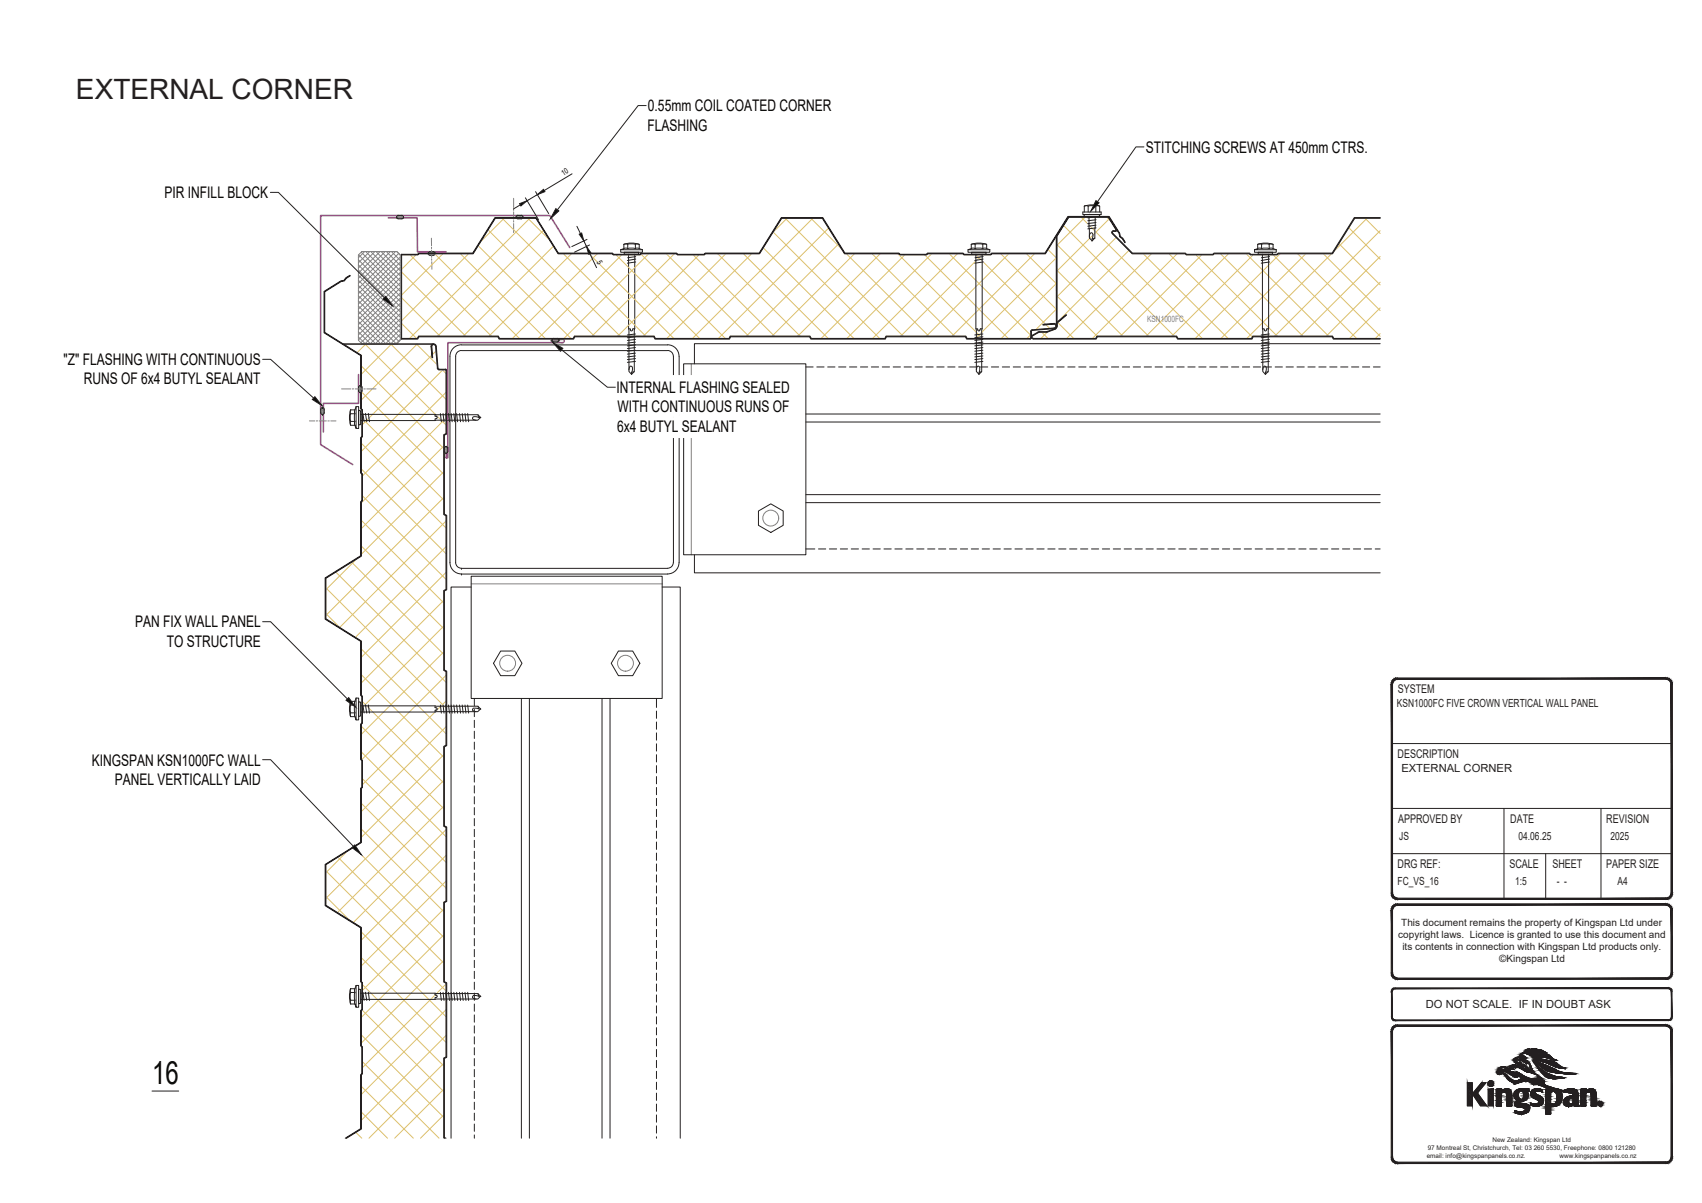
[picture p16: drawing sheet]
<svg xmlns="http://www.w3.org/2000/svg" width="297mm" height="210mm" viewBox="0 0 297 210" stroke-linecap="round" stroke-linejoin="round" font-family="sans-serif">
<defs><g id="words">
<text font-size="5.6" fill="#040503" x="26.5" y="189.3">16</text>
<text font-size="4.9" fill="#231f20" x="13.3" y="17.2">EXTERNAL CORNER</text>
<g font-size="2.8" fill="#040503">
<text x="113" y="22.8">FLASHING</text>
<text x="113.1" y="19.4">0.55mm COIL COATED CORNER</text>
<text x="200" y="26.7">STITCHING SCREWS AT 450mm CTRS.</text>
<text x="28.7" y="34.6">PIR INFILL BLOCK</text>
<text x="11.1" y="63.7">&quot;Z&quot; FLASHING WITH CONTINUOUS</text>
<text x="14.6" y="67.1">RUNS OF 6x4 BUTYL SEALANT</text>
<text x="107.6" y="68.6">INTERNAL FLASHING SEALED</text>
<text x="107.8" y="72">WITH CONTINUOUS RUNS OF</text>
<text x="107.7" y="75.3">6x4 BUTYL SEALANT</text>
<text x="23.6" y="109.5">PAN FIX WALL PANEL</text>
<text x="29.1" y="112.9">TO STRUCTURE</text>
<text x="16" y="133.6">KINGSPAN KSN1000FC WALL</text>
<text x="20" y="137">PANEL VERTICALLY LAID</text>
</g>
<g font-size="2.1" fill="#231f20">
<text x="243.9" y="121">SYSTEM</text>
<text x="243.9" y="132.3">DESCRIPTION</text>
<text x="244" y="143.6">APPROVED BY</text>
<text x="263.6" y="143.6">DATE</text>
<text x="280.3" y="143.6">REVISION</text>
<text x="243.9" y="151.5">DRG REF:</text>
<text x="263.4" y="151.5">SCALE</text>
<text x="270.9" y="151.5">SHEET</text>
<text x="280.3" y="151.5">PAPER SIZE</text>
</g>
<g font-size="2" fill="#231f20">
<text x="243.8" y="123.5">KSN1000FC FIVE CROWN VERTICAL WALL PANEL</text>
<text x="244.6" y="134.8">EXTERNAL CORNER</text>
<text x="244.2" y="146.6">JS</text>
<text x="265" y="146.6">04.06.25</text>
<text x="281.1" y="146.6">2025</text>
<text x="243.9" y="154.5">FC_VS_16</text>
<text x="264.4" y="154.5">1:5</text>
<text x="271.7" y="154.5">- -</text>
<text x="282.3" y="154.5">A4</text>
<text x="248.9" y="176">DO NOT SCALE. IF IN DOUBT ASK</text>
</g>
<g font-size="1.7" fill="#231f20">
<text x="244.6" y="161.7">This document remains the property of Kingspan Ltd under</text>
<text x="244" y="163.8">copyright laws. Licence is granted to use this document and</text>
<text x="244.7" y="165.8">its contents in connection with Kingspan Ltd products only.</text>
<text x="261.7" y="167.9">©Kingspan Ltd</text>
</g>
<text font-size="1.5" fill="#808180" x="200.2" y="56.2">KSN1000FC</text>
<g font-size="1.4" fill="#040503">
<text x="98.3" y="30.7" transform="rotate(-31 98.3 30.7)">10</text>
<text x="104.1" y="45.7" transform="rotate(64 104.1 45.7)">5</text>
</g>
<g font-size="1.1" fill="#231f20">
<text x="249" y="202.1">email: info@kingspanpanels.co.nz.</text>
<text x="249.2" y="200.7">97 Montreal St, Christchurch, Tel: 03 260 5530, Freephone: 0800 121280</text>
<text x="260.5" y="199.4">New Zealand: Kingspan Ltd</text>
<text x="272.2" y="202.1">www.kingspanpanels.co.nz</text>
</g>
</g></defs>
<g fill="none" stroke="#808180" stroke-width=".17">
<path d="M89.6 34.6v1.6M89.6 36.5v.2M89.6 37v1.3M89.6 38.5v.3M89.6 39v1.6M90.3 37.6l-.2 .2M90.5 37.6l-.4 .4M90.8 37.6l-.5 .6M91.1 37.6l-.6 .6M91.2 37.7l-.4 .5M91.3 38l-.3 .2M62.6 57.9l2 2.1"/>
<path d="M62.6 56.1l3.8 3.9 3.5-3.5M62.6 53.4l6.5 6.6 .8-.8M62.6 55.2l4.7 4.8 2.6-2.6M62.6 52.5l7 7.1M62.6 58.8l1.1 1.2M62.6 54.3l5.6 5.7 1.7-1.7M62.6 51.6l7.3 7.3M62.6 50.7l7.3 7.3M62.6 49.8l7.3 7.3M62.6 48.9l7.3 7.3M62.6 48l7.3 7.4M62.6 47.1l7.3 7.3"/>
<path d="M62.6 46.2l7.3 7.4M62.6 45.3l7.3 7.3M62.6 44.5l.6-.6h6.1l.6 .6v14.9l-.6 .6h-6.1l-.6-.6zM62.6 44.5l7.3 7.3M63 44l6.9 6.8M63.7 43.9l-1.1 1.1M63.8 43.9l6.1 6.1M64.5 43.9l-1.9 2M64.7 43.9l5.2 5.2M65.4 43.9l-2.8 2.9M65.6 43.9l4.3 4.3M66.3 43.9l-3.7 3.8"/>
<path d="M66.5 43.9l3.4 3.4M67.2 43.9l-4.6 4.7M67.4 43.9l2.5 2.5M68.1 43.9l-5.5 5.6M68.3 43.9l1.6 1.6M69 43.9l-6.4 6.5M69.2 43.9l.7 .7M69.6 44.2l-7 7.1M69.9 54.7l-5.3 5.3M69.9 55.6l-4.4 4.4-2.9-3M69.9 53.8l-6.2 6.2M69.9 52.9l-6.9 6.9"/>
<path d="M69.9 44.9l-7.3 7.3M69.9 45.7l-7.3 7.4M69.9 46.7l-7.3 7.3M69.9 47.5l-7.3 7.4M69.9 48.5l-7.3 7.3M69.9 49.3l-7.3 7.4M69.9 50.2l-7.3 7.4M69.9 51.1l-7.3 7.4M69.9 52l-7.3 7.4M74.9 44l-.1 .1M75.2 43.9l-.4 .5M75.3 41.6v1.3"/>
<path d="M75.3 43.7v1.2M75.3 43.1v.3M75.3 45.2v.2M75.4 45.7v1.3M75.5 43.9l-.6 .6M75.7 44l-.5 .6M75.9 44.1l-.5 .5M75.9 44.3l-.2 .2M96.3 59.4l.3 .3M96.4 59.2l.5 .5M96.6 59.1l.5 .6M96.8 59.1l.6 .6"/>
<path d="M97.1 59.1l.4 .4M97.4 59.1l.1 .2M54 73.5h.9M55.2 73.5h.2M55.7 73.5h1.3M56 71.9l.4 .4M56 71.6l.5 .6M56 71.4l.6 .5M56 72.2l.2 .1M56.1 71.2l.5 .5M56.3 71.2l.3 .2M57.2 73.5h.3"/>
<path d="M57.7 73.5h.9M59.6 67.9h1.6M61.5 67.9h.2M62 67.9h1.2M62.6 68l.4 .5M62.6 67.8l.5 .5M62.6 67.5l.6 .6M62.6 68.3l.2 .2M62.7 67.4l.5 .4M62.9 67.3l.3 .2M63.5 67.9h.3M64 67.9h1.6"/>
<path d="M77.7 78l-.1 .1M78 78l-.4 .4M78.1 78.1l-.5 .6M78.1 78.9l-.2 .2M78.1 78.6l-.4 .5M78.1 78.3l-.5 .6M120.6 63.5v33.3M82.2 101.9h33.4"/>
<circle cx="134.5" cy="69.9" r="1.39"/>
<circle cx="134.5" cy="90.4" r="1.39"/>
<circle cx="88.6" cy="115.8" r="1.39"/>
<circle cx="109.2" cy="115.8" r="1.39"/>
</g>
<g fill="none" stroke="#231f20" stroke-width=".17">
<path d="M90.1 37.9h.1M90.4 37.6h.6M91 37.6a.31 .31 0 0 1 .3 .3 .31 .31 0 0 1-.3 .3h-.6a.31 .31 0 0 1-.3-.3 .31 .31 0 0 1 .3-.3M91.3 37.9h.1M189.2 36h.7M189.9 36h2M189.9 36v1M190.1 37.8v2.1M191.1 39.8v1.7l-.5 .5-.5-.5v-1.6M191.1 37.8v2M191.2 36v1M191.3 38.8l-1.5 .2"/>
<path d="M191.3 39.8l-1.5 .1M191.3 39.3l-1.5 .2M191.3 38.4l-1.5 .1M191.3 37.8l-1.5 .2M191.9 37v-1l-1.3-.2-1.4 .2v1M192 37.5l-.2 .3h-2.4l-.2-.3h3v-.5h-3.2v.5h.4M74.7 44.2l.3 .4 .8-.1 .1-.3M74.7 44.2h.1M75.9 44.2v-.1a1.08 1.08 0 0 0-1-.1l-.2 .2M75.9 44.2h.1M96.3 59.4h.1M97.6 59.4l-.4-.3h-.7l-.2 .3"/>
<path d="M97.6 59.4h.1M97.6 59.4l-.3 .3-.8-.1-.2-.2M108.9 42.6l1.3-.2 1.3 .2M108.9 43.4h.6M108.9 44h2.6l-.1 .4h-2.4zM109.5 43.4h2.1M109.5 42.6h1.4M109.6 43.4l-.1-.7-.4-.1-.2 .1v.7l-.6 .2h3.8M109.7 44.4l.1 20.4 .4 .5 .5-.5 .1-20.4M109.7 57.4h.3l.1 .3h.2l.1-.1M110.8 57.4h-.3l-.1 .2M110.9 43.4v-.7l.4-.1 .3 .1v.7l.5 .2"/>
<path d="M110.9 58.8l-1.4 .2M110.9 59.2l-1.4 .2M110.9 59.7l-1.4 .2M110.9 58.3l-1.4 .2M111 44.8l-1.5 .2M111 45.2l-1.5 .3M111 45.7l-1.5 .2M112.1 43.6v.4h-.7h-3.1v-.4M169.5 42.6l1.3-.2 1.4 .2M169.5 43.4l1.3-.1 1.4 .1M169.6 44h2.5l-.1 .4h-2.3zM170.2 42.6h1.3"/>
<path d="M170.2 42.7h-.7v.7l-.6 .2h3.8M170.2 42.7v.7M170.3 57.4h.3l.1 .3 .1 .1 .2-.2M170.3 44.4l.1 20.4 .5 .5 .4-.5 .1-20.4M171.4 57.4h-.3l-.1 .2M171.5 58.8l-1.4 .2M171.5 59.2l-1.4 .2M171.5 59.7l-1.4 .2M171.5 58.3l-1.4 .2M171.6 44.8l-1.4 .2M171.6 45.2l-1.5 .3M171.6 45.7l-1.5 .2"/>
<path d="M172.2 42.7h-.7v.7M172.2 42.7v.7l.5 .2M172.7 43.6v.4h-.6h-3.2v-.4M190.1 41.3l.1-.5 .2-.2 .2 .1 .1 .2-.1 .8M190.6 41.7v.4M191.1 41.6l-.5 .1M219.5 43.4l1.3-.1 1.4 .1M219.5 42.6l1.3-.2 1.4 .2M219.6 44h2.5l-.1 .4h-2.4zM220.2 42.6h1.3M220.2 43.4v-.7l-.5-.1-.2 .1v.7l-.6 .2h3.8M220.3 44.4l.1 20.4 .5 .5 .4-.5 .1-20.4"/>
<path d="M220.3 57.4h.3l.1 .3 .1 .1 .2-.2M221.4 57.4h-.3l-.1 .2M221.5 43.4v-.7l.5-.1 .2 .1v.7l.5 .2M221.5 58.8l-1.4 .2M221.5 59.2l-1.4 .2M221.5 59.7l-1.4 .2M221.5 58.3l-1.4 .2M221.6 44.8l-1.4 .2M221.6 45.2l-1.5 .3M221.6 45.7l-1.5 .2M222.7 43.6v.4h-.6h-3.2v-.4M240.9 60h-119.7v3.5"/>
<path d="M56.3 71.1l.3 .4-.1 .7-.2 .1M56.3 71.1l-.3 .2v.7l.3 .3M56.3 71.2h.1M56.3 72.3h.1M61.2 72.2v1.3M61.2 73.5v.7M61.2 71.5l-.2 1.4 .2 1.3M61.2 73.6l.7-.1v.7M61.2 74.2h.7M61.9 72.2v1.3M61.9 71.5h-.7v.7M61.9 71.5v.7h-.7"/>
<path d="M62.1 71h.5v.7v3.1h-.5M62.1 71l-.2 .5M62.1 71v3.8l-.2-.6M62.6 68.2l.3 .3M62.6 67.6v.6M62.6 71.6l.3 .1v2.4h-.1h-.2zM62.9 67.3h.1M62.9 68.5h.1M62.9 72.3l20.5 .1 .5 .5-.5 .4-20.5 .1M63.2 67.6a.31 .31 0 0 0-.3-.3 .31 .31 0 0 0-.3 .3M63.2 67.6v.6M63.2 68.2l-.3 .3"/>
<path d="M63.3 72.2l.2 1.4M63.8 72.2l.2 1.4M64.3 72.2l.2 1.4M75.9 72.3v.3l.2 .1M76.1 72.7l.2 .2-.2 .1M76.1 73.1h-.2v.3M76.9 72.2l.1 1.4M77.3 72.2l.2 1.4M77.5 78.8l.3 .3M77.6 78.2v.6M77.8 72.2l.2 1.4M77.8 77.9l.3 .2v.7"/>
<path d="M77.8 77.9l-.3 .3M77.9 79.1h.1M77.9 77.9h.1M78.1 78.8l-.3 .3M78.3 72.2l.1 1.4M78.7 72.2l.2 1.4M79.2 72.2l.2 1.4M79.7 72.2l.2 1.4M80.2 72.2l.2 1.4M80.5 60.2a2 2 0 0 0-2 2v36a2 2 0 0 0 2 2M80.5 61.2a1.01 1.01 0 0 0-1 1v36a1.01 1.01 0 0 0 1 1M80.5 60.2h36"/>
<path d="M80.5 61.2h36M80.7 72.2l.1 1.4M81.2 72.2l.1 1.4M81.6 72.2l.2 1.4M83.4 72.4l.1 .5h.4M83.5 72.8l-.8-.1-.2 .3a.48 .48 0 0 0 .6 .3M109.8 64.6a.47 .47 0 0 1 .3-.7l.3 .3-.1 .8M110.7 64.9l-.5 .1v.4M110.9 60.2l-1.4 .2M110.9 60.7l-1.4 .1M110.9 61.1l-1.4 .2M110.9 61.6l-1.4 .2"/>
<path d="M110.9 62.1l-1.4 .2M110.9 62.6l-1.4 .2M110.9 63.1l-1.4 .1M116.5 61.2a1.01 1.01 0 0 1 1 1M116.5 60.2a2 2 0 0 1 2 2M117.5 62.2v36M118.5 62.2v36M119.3 63.5h21.3v33.3h-21.3zM132.4 68.6l2.1-1.2 2.2 1.2v2.5l-2.2 1.3-2.1-1.3zM140.6 64.1h1.3M140.6 73.7h100.3M140.6 72.3h100.3"/>
<path d="M142.5 64.1h1.3M144.5 64.1h1.2M146.4 64.1h1.2M148.3 64.1h1.2M150.2 64.1h1.2M152.1 64.1h1.2M154 64.1h1.2M155.9 64.1h1.3M157.8 64.1h1.3M159.7 64.1h1.3M161.6 64.1h1.3M163.5 64.1h1.3"/>
<path d="M165.4 64.1h1.3M167.3 64.1h1.3M169.2 64.1h1.3M170.4 64.6a.47 .47 0 0 1 .4-.7 .48 .48 0 0 1 .2 .7l-.1 .4M171.1 64.1h1.3M171.3 64.9l-.4 .1-.1 .4M171.5 60.2l-1.4 .2M171.5 60.7l-1.4 .1M171.5 61.1l-1.4 .2M171.5 61.6l-1.4 .2M171.5 62.1l-1.4 .2M171.5 62.6l-1.4 .2"/>
<path d="M171.5 63.1l-1.4 .1M173 64.1h1.3M174.9 64.1h1.3M176.8 64.1h1.3M178.7 64.1h1.3M180.6 64.1h1.3M182.5 64.1h1.3M184.5 64.1h1.2M186.4 64.1h1.2M188.3 64.1h1.2M190.2 64.1h1.2M192.1 64.1h1.2"/>
<path d="M194 64.1h1.2M195.9 64.1h1.2M197.8 64.1h1.3M199.7 64.1h1.3M201.6 64.1h1.3M203.5 64.1h1.3M205.4 64.1h1.3M207.3 64.1h1.3M209.2 64.1h1.3M211.1 64.1h1.3M213 64.1h1.3M214.9 64.1h1.3"/>
<path d="M216.8 64.1h1.3M218.7 64.1h1.3M220.4 64.6l.1-.6 .3-.1 .2 .3-.1 .8M220.6 64.1h1.3M221.3 64.9l-.4 .1-.1 .4M221.5 60.2l-1.4 .2M221.5 60.7l-1.4 .1M221.5 61.1l-1.4 .2M221.5 61.6l-1.4 .2M221.5 62.1l-1.4 .2M221.5 62.6l-1.4 .2M221.5 63.1l-1.4 .1"/>
<path d="M222.5 64.1h1.3M224.4 64.1h1.3M226.4 64.1h1.2M228.3 64.1h1.2M230.2 64.1h1.2M232.1 64.1h1.2M234 64.1h1.2M235.9 64.1h1.2M237.8 64.1h1.3M239.7 64.1h1.2M80.5 99.2h.1M80.5 99.2h36"/>
<path d="M117.5 98.2a1.01 1.01 0 0 1-1 1M118.5 98.2a2 2 0 0 1-2 2M121.2 96.8v3.2h119.7M132.4 89.2l2.1-1.3 2.2 1.3v2.5l-2.2 1.2-2.1-1.2zM140.6 95.8h1.6M140.6 87.7h100.3M140.6 86.3h100.3M142.8 95.8h1.3M144.7 95.8h1.3M146.7 95.8h1.2M148.6 95.8h1.2M150.5 95.8h1.2"/>
<path d="M152.4 95.8h1.2M154.3 95.8h1.2M156.2 95.8h1.2M158.1 95.8h1.3M160 95.8h1.3M161.9 95.8h1.3M163.8 95.8h1.3M165.7 95.8h1.3M167.6 95.8h1.3M169.5 95.8h1.3M171.4 95.8h1.3M173.3 95.8h1.3"/>
<path d="M175.2 95.8h1.3M177.1 95.8h1.3M179.1 95.8h1.2M181 95.8h1.2M182.9 95.8h1.2M184.8 95.8h1.2M186.7 95.8h1.2M188.6 95.8h1.2M190.5 95.8h1.3M192.4 95.8h1.3M194.3 95.8h1.3M196.2 95.8h1.3"/>
<path d="M198.1 95.8h1.3M200 95.8h1.3M201.9 95.8h1.3M203.8 95.8h1.3M205.7 95.8h1.3M207.6 95.8h1.3M209.5 95.8h1.3M211.4 95.8h1.3M213.3 95.8h1.3M215.2 95.8h1.3M217.1 95.8h1.3M219.1 95.8h1.2"/>
<path d="M221 95.8h1.2M222.9 95.8h1.2M224.8 95.8h1.2M226.7 95.8h1.2M228.6 95.8h1.2M230.5 95.8h1.2M232.4 95.8h1.3M234.3 95.8h1.3M236.2 95.8h1.3M238.1 95.8h1.3M240 95.8h.9M80.5 100.2h.1"/>
<path d="M80.5 100.2h36M82.2 102.5h-3.5v96.2M82.2 100.6h33.4v21.3h-33.4zM87.4 113.6h2.5l1.2 2.2-1.2 2.1h-2.5l-1.3-2.1zM107.9 113.6h2.5l1.3 2.2-1.3 2.1h-2.5l-1.2-2.1zM115.6 102.5h3.1v96.2M61.2 123.1v1.3M61.2 123.1v-.7l-.2 1.3 .2 1.4M61.2 124.4v.7M61.2 124.4h.7v.7M61.2 125.1h.7M61.9 123.1v1.3"/>
<path d="M61.9 122.4v.7h-.7M62.1 121.9h.5v.6v3.2h-.5M62.1 121.9l-.2 .5h-.7M62.1 121.9v3.8l-.2-.6M62.6 122.5h.3v2.5h-.1h-.2zM62.9 123.2l20.5 .1 .5 .4-.5 .5-20.5 .1M63.3 123l.2 1.5M63.8 123l.2 1.5M64.3 123l.2 1.5M75.9 123.2v.3l.2 .1M76.1 123.6l.2 .1-.2 .2M76.1 123.9l-.2 .1v.3"/>
<path d="M76.9 123.1l.1 1.4M77.3 123.1l.2 1.4M77.8 123.1l.2 1.4M78.3 123.1l.1 1.4M78.7 123.1l.2 1.4M79.2 123.1l.2 1.4M79.7 123.1l.2 1.4M80.2 123.1l.2 1.4M80.7 123.1l.1 1.4M81.2 123.1l.1 1.4M81.6 123.1l.2 1.4M82.8 121.9v1.3"/>
<path d="M82.8 123.8v1.3M82.8 125.7v1.3M82.8 127.6v1.3M82.8 129.5v1.3M82.8 131.4v1.3M82.8 133.3v1.3M82.8 135.2v1.3M82.8 137.2v1.2M82.8 139.1v1.2M83.4 123.3l.1 .4 .4 .1M83.5 123.7l-.8-.1a.27 .27 0 0 0-.2 .3 .27 .27 0 0 0 .3 .2l.3 .1M91 121.9v76.8"/>
<path d="M92.4 121.9v76.8M105.1 121.9v76.8M106.5 121.9v76.8M114.6 121.9v1.6M114.6 124.1v1.3M114.6 126v1.3M114.6 127.9v1.3M114.6 129.8v1.3M114.6 131.7v1.3M114.6 133.6v1.3M114.6 135.5v1.3M114.6 137.4v1.3"/>
<path d="M114.6 139.4v1.2M82.8 141v1.2M82.8 142.9v1.2M82.8 144.8v1.2M82.8 146.7v1.2M82.8 148.6v1.2M82.8 150.5v1.3M82.8 152.4v1.3M82.8 154.3v1.3M82.8 156.2v1.3M82.8 158.1v1.3M114.6 141.3v1.2"/>
<path d="M114.6 143.2v1.2M114.6 145.1v1.2M114.6 147v1.3M114.6 148.9v1.3M114.6 150.8v1.3M114.6 152.7v1.3M114.6 154.6v1.3M114.6 156.5v1.3M114.6 158.4v1.3M61.2 173.2v2.1l.7-.1M61.2 172.5v.7M61.2 172.6l-.2 1.3 .2 1.3"/>
<path d="M61.2 174.6h.7M61.2 172.6h.7M61.9 173.2v1.4M61.9 174.6v.7M61.9 172.5v.7h-.7M62.1 172h.5v.7v3.1h-.5M62.1 172l-.2 .6M62.1 172v3.8l-.2-.6M62.6 172.6l.3 .1v2.4l-.1 .1h-.2zM62.9 173.4h20.5l.5 .5-.5 .5h-20.5M63.3 173.2l.2 1.4M63.8 173.2l.2 1.4"/>
<path d="M64.3 173.2l.2 1.4M75.9 173.4v.3h.2M76.1 173.7l.2 .2-.2 .2M76.1 174.1h-.2v.3M76.9 173.2l.1 1.4M77.3 173.2l.2 1.4M77.8 173.2l.2 1.4M78.3 173.2l.1 1.4M78.7 173.2l.2 1.4M79.2 173.2l.2 1.4M79.7 173.2l.2 1.4M80.2 173.2l.2 1.4"/>
<path d="M80.7 173.2l.1 1.4M81.2 173.2l.1 1.4M81.6 173.2l.2 1.4M82.8 160v1.3M82.8 161.9v1.3M82.8 163.8v1.3M82.8 165.7v1.3M82.8 167.6v1.3M82.8 169.5v1.3M82.8 171.4v1.3M82.8 173.3v1.3M82.8 175.2v1.3"/>
<path d="M82.8 177.1v1.3M82.8 179.1v1.2M83.4 173.4l.1 .5h.4M83.5 173.9l-.8-.1a.27 .27 0 0 0-.2 .3 .27 .27 0 0 0 .3 .2l.3 .1M114.6 160.3v1.3M114.6 162.2v1.3M114.6 164.1v1.3M114.6 166v1.3M114.6 167.9v1.3M114.6 169.8v1.3M114.6 171.8v1.2M114.6 173.7v1.2"/>
<path d="M114.6 175.6v1.2M114.6 177.5v1.2M114.6 179.4v1.2M82.8 181v1.2M82.8 182.9v1.2M82.8 184.8v1.2M82.8 186.7v1.2M82.8 188.6v1.2M82.8 190.5v1.3M82.8 192.4v1.3M82.8 194.3v1.3M82.8 196.2v1.3"/>
<path d="M82.8 198.1v.6M114.6 181.3v1.2M114.6 183.2v1.3M114.6 185.1v1.3M114.6 187v1.3M114.6 188.9v1.3M114.6 190.8v1.3M114.6 192.7v1.3M114.6 194.6v1.3M114.6 196.5v1.3M114.6 198.4v.3"/>
</g>
<g fill="none" stroke="#dcc06c" stroke-width=".17">
<path d="M87.6 38.1l20.6 20.6M88 38.1l-4.1 4.1M92.1 38.1l3.8 3.7M92.5 38.1l-21 21M137 38.1l20.6 20.6M137.4 38.1l-2.5 2.5M141.5 38.1l5.4 5.4M141.9 38.1l-21 21M144.6 39.8l-19.2 19.3M185.6 39.4l19.3 19.3M188.6 37.9l21.2 21.2M189.4 37.9l-5 5"/>
<path d="M193.1 37.9l.7 .7M193.6 38.2l-9.2 9.2M235.4 39.7l5.5 5.5M238.2 38.1l2.7 2.7M238.6 38.1l-5.8 5.7M240.9 38.1h-4.5l-3.8 6.2h-9.5l-.2 .2h-4.7l-.2-.2h-6.1l-.2 .2h-4.7l-.2-.2h-9.2l-3.5-3.5M70 44.5h2.9l.2-.2h9.5l3.8-6.2h7.1l3.9 6.2h9.4l.2 .2h4.7l.2-.2h6.1l.2 .2h4.7l.2-.2h9.5l3.8-6.2h7.1l3.9 6.2h9.4l.2 .2h4.7l.2-.2h6.1l.2 .2h4.7l.2-.2h9.3l2-3.2v15.8M70 47.4l11.3 11.3M70 51.9l6.8 6.8M70 56.4l2.7 2.7M71.6 44.5l14.2 14.2M72.6 44.5l-2.6 2.6"/>
<path d="M75.9 44.3l14.8 14.8M77.3 44.3l-7.3 7.2M80.3 44.3l14.9 14.8M81.8 44.3l-11.8 11.7M83.4 42.9l16.2 16.2M85.2 40.1l18.5 18.6M94.8 40.2l-18.4 18.5M96.6 43l-15.7 15.7M98.3 44.3l14.4 14.4M99.7 44.3l-14.4 14.4M102.8 44.3l14.8 14.8M104.2 44.3l-14.8 14.8"/>
<path d="M107.5 44.5l14.6 14.6M108.5 44.5l-14.6 14.6M111.9 44.4l14.7 14.7M113.2 44.3l-14.8 14.8M116.3 44.3l14.4 14.4M117.7 44.3l-14.4 14.4M121 44.5l14.2 14.2M122 44.5l-14.2 14.2M125.3 44.3l14.3 14.4M126.7 44.3l-14.4 14.4M129.7 44.3l14.8 14.8M131.2 44.3l-14.8 14.8"/>
<path d="M133.2 43.3l15.8 15.8M134.9 40.5l18.6 18.6M146.3 42.6l-16 16.1M147.7 44.3l14.4 14.4M149.1 44.3l-14.4 14.4M152.2 44.3l14.4 14.4M153.6 44.3l-14.4 14.4M156.7 44.3l14.8 14.8M157.9 44.5l-14.6 14.6M161.4 44.5l14.6 14.6M162.6 44.3l-14.8 14.8M165.7 44.3l14.2 14.2"/>
<path d="M167.1 44.3l-14.8 14.8M170.4 44.5l12.1 12.1M171.4 44.5l-14.2 14.2M174.7 44.3l9.7 9.7M176.1 44.3l-14.4 14.4M179.1 44.3l5.3 5.3M179.9 58.4l-.7 .7M180.2 57.6l-.3 .1-.1 1.4h-11l-.2-.4h-14l-.2 .4h-12.8l-.2-.4h-14l-.2 .4h-12.8l-.2-.4h-14l-.1 .4h-12.9l-.2-.4h-14l-.1 .4h-2.9M180.2 58.6l-.1 .3 .2 .2h10.9l.2-.4h14l.2 .4h12.8l.2-.4h14l.2 .4h8.1M180.6 44.3l-14.4 14.4M181.8 58l1.1 1.1M182.5 56.7l.7 .6"/>
<path d="M182.8 58l-1.1 1.1M182.9 43.5l1.5 1.6M184 57.3l-3.8 .3M184.1 57.5a4.5 4.5 0 0 1-2.8 .5l-1.1 .6M184.4 56.9a.42 .42 0 0 0-.5-.4l-1.9 .1v.1l1.9-.1a.35 .35 0 0 1 .4 .3 .35 .35 0 0 1-.3 .4M184.4 44.9l-14.1 14.2M184.4 53.9l-3.6 3.6M184.4 49.4l-9.7 9.7M184.4 56.1l.1 .1 1.6-1.3v.1l-1.5 1.3M184.4 51.6l7.1 7.1M184.4 47.1l11.6 11.6M184.4 42.6l16.1 16.1"/>
<path d="M184.5 56.3l-.1 .1M184.5 56.9l-.1 .3-.3 .3M184.5 56.2l-.1 .2M184.6 56.3l-.1 .6M184.6 56.3l2.8 2.8M194.1 40.4v.4M194.3 40.3l-.2 .1M194.8 40.1v.2h-.4M194.8 41.5l-10.4 10.4M194.8 40.1l-1.4-2.2h-6.9l-2 3.3-.1-.1v15.4M197 43.7l-12.4 12.5M199.5 44.3l14.8 14.8"/>
<path d="M201 44.3l-14.8 14.8M204 44.3l14.6 14.5M205.4 44.3l-14.7 14.8M208.7 44.5l14.2 14.2M209.7 44.5l-14.2 14.2M213 44.3l14.4 14.4M214.4 44.3l-14.4 14.4M217.5 44.3l14.4 14.4M218.7 44.5l-14.2 14.2M222.2 44.5l14.6 14.6M223.4 44.3l-14.8 14.8M226.5 44.3l14.4 14.4"/>
<path d="M227.9 44.3l-14.8 14.8M230.9 44.3l10 9.9M232.4 44.3l-14.8 14.8M233.7 42.5l7.2 7.2M240.9 40.3l-18.4 18.4M240.9 44.8l-13.9 13.9M240.9 49.3l-9.4 9.4M240.9 53.7l-5.4 5.4M240.9 58.2l-.9 .9M63.1 68.4l14.3 14.4M63.1 63.9l14.3 14.4M63.1 77.4l14.8 14.8"/>
<path d="M63.2 73.1l14.2 14.2M63.7 60.1l14.2 14.1M63.8 60.1l-1.5 1.5M68.2 60.1l9.7 9.6M68.3 60.1l-5.2 5.2M72.7 60.1l3.6 3.6M72.8 60.1l-9.7 9.7M75.2 60.5a.43 .43 0 0 1 .5-.4h-15.8l3.2 1.9v9.3l.1 .2v4.7l-.1 .2v6.1l.1 .2v4.7l-.1 .2v9.5l-6.2 3.8v7.1l6.2 3.9v9.4l.1 .2v4.7l-.1 .2v6.1l.1 .2v4.7l-.1 .2v9.5l-6.2 3.8v7.1l6.2 3.9v9.4l.1 .2v4.7l-.1 .2v6.1l.1 .2v4.7l-.1 .2v9.5l-2.6 1.6M75.2 60.5l.2 1.9h.1l-.2-1.9a.35 .35 0 0 1 .4-.4 .35 .35 0 0 1 .3 .4l.3 3.8M75.4 62l-12.2 12.1M76.1 61.3l-.6 .6M76.3 64.3l.3 .2"/>
<path d="M76.6 64.5h1.2l.1 .1M77.2 64.5l.7 .7M77.3 64.5l-14.2 14.3M77.4 77.9l-14.3 14.4M77.9 64.6v11.1l-.5 .2v13.9l.5 .2v12.9l-.5 .2v13.9l.5 .2v12.9l-.5 .2v13.9l.5 .2v12.9l-.5 .2v13.9l.5 .2v12.9l-.5 .2v13.9l.2 .1M77.9 73l-14.8 14.8M77.9 68.5l-14.7 14.6M58.6 99.8l19.3 19.3M61.4 98.1l16 16.1M62.2 97.6l-5.3 5.4M63.1 95.3l14.3 14.4M63.1 90.8l14.3 14.4"/>
<path d="M63.1 81.9l14.8 14.7M63.2 86.6l14.7 14.5M77.4 86.8l-20.5 20.6M77.4 82.3l-14.3 14.5M77.9 99.9l-14.8 14.8M77.9 95.4l-15.9 15.8M77.9 90.9l-18.6 18.6M56.9 107.1l2.5 2.5M56.9 102.6l21 21M63.1 117.8l14.3 14.4M63.1 113.3l14.8 14.8M77.4 113.8l-14.3 14.4"/>
<path d="M77.4 109.3l-14.2 14.2M77.4 104.8l-14.3 14.4M77.9 117.9l-14.8 14.7M63.1 126.8l14.3 14.4M63.1 131.2l14.8 14.8M63.2 135.9l14.7 14.6M63.2 122.5l14.2 14.2M77.4 136.2l-20.5 20.6M77.4 131.7l-14.3 14.4M77.9 126.8l-14.8 14.9M77.9 122.4l-14.7 14.6M56.9 152l21 21"/>
<path d="M56.9 156.5l4.1 4.1M59 149.6l18.4 18.5M60.6 148.6l-3.7 3.7M61.7 147.9l15.7 15.7M63.1 144.7l14.3 14.4M63.1 140.2l14.8 14.8M77.4 158.7l-14.2 14.2M77.4 140.7l-18.5 18.6M77.9 153.8l-14.8 14.8M77.9 149.3l-14.8 14.8M77.9 144.8l-16.2 16.2M63.1 167.2l14.8 14.8"/>
<path d="M63.1 162.7l14.8 14.8M63.2 176.3l14.2 14.2M63.2 171.9l14.2 14.2M77.4 167.7l-14.3 14.4M77.4 163.2l-14.3 14.4M77.9 176.2l-14.8 14.8M77.9 171.8l-14.7 14.6M62.1 197.7l1 1M63.1 194.1l4.5 4.6M63.1 189.6l9 9.1M63.1 180.6l14.3 14.4M63.2 185.3l13.4 13.4"/>
<path d="M77.4 194.6l-4 4.1M77.4 190.1l-8.5 8.6M77.4 185.6l-13 13.1M77.9 180.7l-14.8 14.8"/>
</g>
<path d="M184.4 41.1v15.8M184.4 41.1v15.4M59.9 60.1h15.8" fill="none" stroke="#231f20" stroke-width=".25"/>
<g fill="none" stroke="#231f20" stroke-width=".19">
<path d="M240.9 38h-4.5l-3.9 6.2h-9.4l-.2 .2h-4.6l-.2-.2h-6.2l-.2 .2h-4.6l-.2-.2h-9.3l-3.4-3.5M240.9 38.1h-4.5l-3.8 6.2h-9.5l-.2 .2h-4.7l-.2-.2h-6.1l-.2 .2h-4.7l-.2-.2h-9.2l-3.5-3.5M70 44.4h2.9l.2-.2h9.4l3.9-6.2h7.2l3.8 6.2h9.5l.2 .2h4.6l.2-.2h6.2l.2 .2h4.6l.2-.2h9.4l3.9-6.2h7.2l3.9 6.2h9.4l.2 .2h4.6l.2-.2h6.2l.2 .2h4.6l.2-.2h9.3l4-6.4h7.2l1.8 2.9 .1 .6 .4 .3 .5 .7-.1 .1-.4-.7-.5-.4-.1-.5-1.8-2.9h-7.1l-4 6.4h-9.3l-.2 .2h-4.7l-.2-.2h-6.1l-.2 .2h-4.7l-.2-.2h-9.4l-3.9-6.2h-7.1l-3.8 6.2h-9.5l-.2 .2h-4.7l-.2-.2h-6.1l-.2 .2h-4.7l-.2-.2h-9.4l-3.9-6.2h-7.1l-3.8 6.2h-9.5l-.2 .2h-2.9M70.1 44.4v14.8M180 59l-.2 .2h-11.1l-.2-.4h-13.8l-.2 .4h-13l-.2-.4h-13.8l-.2 .4h-13l-.2-.4h-13.8l-.2 .4h-13l-.2-.4h-13.8l-.2 .4h-2.9M180 57.9v1.1M180.2 58.5l-.2 .4 .3 .3M180.2 57.6l-.3 .1-.1 1.4h-11l-.2-.4h-14l-.2 .4h-12.8l-.2-.4h-14l-.2 .4h-12.8l-.2-.4h-14l-.1 .4h-12.9l-.2-.4h-14l-.1 .4h-2.9M180.2 57.7l-.2 .2M180.2 58.6l-.1 .3 .2 .2h10.9l.2-.4h14l.2 .4h12.8l.2-.4h14l.2 .4h8.1M180.4 59.2h10.9l.2-.4h13.8l.2 .4h13l.2-.4h13.8l.2 .4h8.2M181.5 57.9l-1.3 .6"/>
<path d="M181.5 57.9h1.1M184 57.3a.35 .35 0 0 0 .3-.4 .35 .35 0 0 0-.4-.3l-1.9 .1v-.1l1.9-.1a.44 .44 0 0 1 .5 .4 .44 .44 0 0 1-.4 .5M184 57.4l-3.8 .3M184 57.3l-3.8 .3M184.1 57.5a4.5 4.5 0 0 1-2.8 .5l-1.1 .6M184.4 56.9l-.3 .5-1.5 .5M184.4 56.5v.4M184.5 56.9l-.1 .3-.3 .3M184.5 56.2l-.1 .2M184.5 56.2l1.6-1.3v.1l-1.5 1.3M184.6 56.3l-.1 .6M194.3 40.3a.31 .31 0 0 0-.2 .2 .31 .31 0 0 0 0 .3"/>
<path d="M194.3 40.4h-.1v.3M194.4 40.4h.3M194.8 40.1v.2h-.4M194.9 40.1v.2l-.2 .1M194.9 40.1l-1.5-2.3h-6.9l-2.1 3.3 .1 .1 2-3.3h6.9l1.4 2.2M75.2 60.5a.46 .46 0 0 1 .4-.5 .46 .46 0 0 1 .5 .5l.3 3.8 .2 .1M75.2 60.5l.2 1.9h.1l-.2-1.9a.35 .35 0 0 1 .4-.4 .35 .35 0 0 1 .3 .4l.3 3.8M76.3 64.3l.3 .2M76.6 64.5l1.2-.1 .2 .2M76.6 64.5h1.2l.1 .1M77.9 64.6v11.1l-.5 .2v13.9l.5 .2v12.9l-.5 .2v13.9l.5 .2v12.9l-.5 .2v13.9l.5 .2v12.9l-.5 .2v13.9l.5 .2v12.9l-.5 .2v13.9l.2 .1M78 64.6v11.2l-.4 .1v13.8l.4 .3v13l-.4 .1v13.8l.4 .3v12.9l-.4 .3v13.8l.4 .1v13l-.4 .3v13.8l.4 .1v13.1l-.4 .1v13.8l.2 .2"/>
<path d="M60.3 198.7l2.7-1.7v-9.4l.2-.2v-4.6l-.2-.2v-6.2l.2-.2v-4.6l-.2-.2v-9.4l-6.2-3.9v-7.2l6.2-3.9v-9.4l.2-.2v-4.6l-.2-.2v-6.2l.2-.2v-4.6l-.2-.2v-9.5l-6.2-3.8v-7.2l6.2-3.9v-9.4l.2-.2v-4.6l-.2-.2v-6.2l.2-.2v-4.6l-.2-.2v-9.3l-6.4-4v-7.2l2.9-1.9 .5-.1 .3-.4 .8-.4-.7 .5-.3 .4-.6 .1-2.8 1.8v7.1l6.4 4v9.3l.1 .2v4.7l-.1 .2v6.1l.1 .2v4.7l-.1 .2v9.5l-6.2 3.8v7.1l6.2 3.9v9.4l.1 .2v4.7l-.1 .2v6.1l.1 .2v4.7l-.1 .2v9.5l-6.2 3.8v7.1l6.2 3.9v9.4l.1 .2v4.7l-.1 .2v6.1l.1 .2v4.7l-.1 .2v9.5l-2.6 1.6"/>
</g>
<path d="M67.8 38h5l.1 5.9h5M96.2 59.5l1.9-.3a.31 .31 0 0 1 .4 .3 .31 .31 0 0 1-.3 .3h-20v20M99.4 43.2l-3.4-5.6h-40v40l5.6 3.5M62.6 65.4v5h-6.2v5M78.1 77.9l-.3 1.9 .2 .2 .1-.2" fill="none" stroke="#b9519f" stroke-width=".3"/>
<path d="M61.4 147.9l.5-.4 1.2 1.7z" fill="#040503"/>
<path d="M45.8 132.6h1.4l14.5 15.1M61.4 147.9l.5-.4 1.2 1.7z" fill="none" stroke="#231f20" stroke-width=".17"/>
<path d="M60.9 121.8l1.1 1.6-1.6-1.2z" fill="#040503"/>
<path d="M45.8 108.5h1.4l13.4 13.5M60.9 121.8l1.1 1.6-1.6-1.2z" fill="none" stroke="#231f20" stroke-width=".17"/>
<path d="M55 69.2l1.2 1.6-1.7-1.1z" fill="#040503"/>
<path d="M45.8 62.7h1.4l7.5 6.8M55 69.2l1.2 1.6-1.7-1.1z" fill="none" stroke="#231f20" stroke-width=".17"/>
<path d="M97 36.4l.5 .4-1.4 1.4z" fill="#040503"/>
<path d="M112.8 18.4h-1.4l-14.1 18.2M97 36.4l.5 .4-1.4 1.4zM100.7 39.5l.6 1.3M101.9 42l.5 1M102.4 41.8l-2.6 1.2M102.9 42.8l-2.6 1.2M103 44.3l1.1 2.4" fill="none" stroke="#231f20" stroke-width=".17"/>
<path d="M101.1 40.9l.4-.2 .4 1.3z" fill="#040503"/>
<path d="M101.1 40.9l.4-.2 .4 1.3z" fill="none" stroke="#231f20" stroke-width=".17"/>
<path d="M102.4 43l.8 1.2-.5 .2z" fill="#040503"/>
<path d="M90.8 35.8l-1.2 .7M91.7 34.5l2.3 3.8M93.5 33.5l2.3 3.8M93.8 34l-1.8 1M99.8 30.3l-4.8 3M102.4 43l.8 1.2-.5 .2z" fill="none" stroke="#231f20" stroke-width=".17"/>
<path d="M90.7 35.5l1.3-.5-1.1 .9z" fill="#040503"/>
<path d="M90.7 35.5l1.3-.5-1.1 .9z" fill="none" stroke="#231f20" stroke-width=".17"/>
<path d="M93.8 34l1-1 .3 .5z" fill="#040503"/>
<path d="M93.8 34l1-1 .3 .5z" fill="none" stroke="#231f20" stroke-width=".17"/>
<path d="M191.3 35l.5 .4-1.4 1.5z" fill="#040503"/>
<path d="M191.3 35l.5 .4-1.4 1.5zM199.6 25.6h-1.4l-6.7 9.6" fill="none" stroke="#231f20" stroke-width=".17"/>
<path d="M106.8 65.6v10.8l32.5-10.8zM106.8 76.4l32.5-10.8v10.8z" fill="#fff"/>
<path d="M106.8 65.6h32.5l-32.5 10.8zM106.8 76.4l32.5-10.8v10.8z" fill="none" stroke="#fff" stroke-width=".17"/>
<path d="M96.5 59.8l1.7 1-.4 .5z" fill="#040503"/>
<path d="M96.5 59.8l1.7 1-.4 .5zM98 61l8 6.6h1.4M26.5 190.4h4.7" fill="none" stroke="#231f20" stroke-width=".17"/>
<path d="M25.1 31.6v4l22.7-4zM25.1 35.6l22.7-4v4z" fill="#fff"/>
<path d="M25.1 31.6h22.7l-22.7 4zM25.1 35.6l22.7-4v4z" fill="none" stroke="#fff" stroke-width=".17"/>
<path d="M66.8 52.2l.5-.5 1.2 1.7z" fill="#040503"/>
<path d="M47.2 33.6h1.4l18.5 18.4M69.2 37.9h.1M69.5 37.6a.31 .31 0 0 0-.3 .3 .31 .31 0 0 0 .3 .3M69.5 37.6h.6M70.1 37.6a.31 .31 0 0 1 .3 .3 .31 .31 0 0 1-.3 .3h-.6M70.4 37.9h.1M66.8 52.2l.5-.5 1.2 1.7zM262.5 141.1v15.8" fill="none" stroke="#231f20" stroke-width=".17"/>
<path d="M69.4 37.6l-.1 .2M69.7 37.6l-.4 .4M70 37.6l-.6 .6M70.2 37.6l-.6 .6M70.4 37.7l-.5 .5M70.4 38l-.2 .2" fill="none" stroke="#808180" stroke-width=".17"/>
<path d="M290.8 156.8l.2 .2h-.2zM290.8 156.8l.2 .2v-.3zM291 156.7l.3 .2-.3 .1zM291 156.7l.3 .2-.1-.3zM291.2 156.6l.4 .1-.3 .2zM291.2 156.6l.4 .1-.2-.2zM291.4 156.5h.3l-.1 .2zM291.5 156.3l-.1 .2h.3zM291.5 156.3l.3-.1-.1 .3zM291.6 156.1l-.1 .2 .3-.1zM291.6 156.1l.3-.2-.1 .3zM291.6 155.9v.2l.3-.2z" fill="#231f20"/>
<path d="M290.8 156.8l.2 .2h-.2zM290.8 156.8l.2-.1v.3zM291 156.7l.3 .2-.3 .1zM291 156.7l.2-.1 .1 .3zM291.2 156.6l.2-.1 .2 .2zM291.2 156.6l.4 .1-.3 .2zM291.4 156.5h.3l-.1 .2zM291.5 156.3l.2 .2h-.3zM291.5 156.3l.3-.1-.1 .3zM291.6 156.1l.2 .1-.3 .1zM291.6 156.1l.3-.2-.1 .3zM291.6 155.9h.3l-.3 .2z" fill="none" stroke="#231f20" stroke-width=".17"/>
<path d="M291.6 119.4v36.5h.3zM291.6 119.4h.3v36.5z" fill="#231f20"/>
<path d="M291.6 119.4h.3v36.5zM291.6 119.4l.3 36.5h-.3z" fill="none" stroke="#231f20" stroke-width=".17"/>
<path d="M291.8 119.1l.1 .3h-.3zM291.6 119.2v.2l.2-.3zM291.7 118.9l.1 .2-.2 .1zM291.5 119l.1 .2 .1-.3zM291.6 118.7l.1 .2-.2 .1zM291.6 118.7l-.2 .1 .1 .2zM291.3 118.5l.3 .2-.2 .1zM291.3 118.5l-.1 .2 .2 .1zM291 118.4l.3 .1-.1 .2zM291 118.4v.2l.2 .1zM290.8 118.3l.2 .1v.2zM290.8 118.3v.3h.2z" fill="#231f20"/>
<path d="M290.8 118.3l.2 .1v.2zM290.8 118.3l.2 .3h-.2zM291 118.4l.2 .3-.2-.1zM291 118.4l.3 .1-.1 .2zM291.3 118.5l.3 .2-.2 .1zM291.3 118.5l.1 .3-.2-.1zM291.4 118.8l.2-.1-.1 .3zM291.5 119l.2-.1-.1 .3zM291.6 118.7l.1 .2-.2 .1zM291.6 119.2l.2-.1-.2 .3zM291.7 118.9l.1 .2-.2 .1zM291.8 119.1l.1 .3h-.3z" fill="none" stroke="#231f20" stroke-width=".17"/>
<path d="M243.9 118.6h46.9v-.3zM243.9 118.3h46.9l-46.9 .3z" fill="#231f20"/>
<path d="M243.9 118.6l46.9-.3v.3zM243.9 118.3h46.9l-46.9 .3z" fill="none" stroke="#231f20" stroke-width=".17"/>
<path d="M243.6 118.4l.3-.1v.3zM243.6 118.4l.1 .2h.2zM243.3 118.5l.3-.1 .1 .2zM243.3 118.5l.2 .2 .2-.1zM243.1 118.7l.2-.2 .2 .2zM243.1 118.7l.2 .1 .2-.1zM243.1 118.7l.2 .1-.4 .1zM242.9 118.9l.3 .1 .1-.2zM242.9 118.9l.3 .1-.4 .1zM242.8 119.1l.3 .1 .1-.2zM242.8 119.1l.3 .1-.3 .2zM242.8 119.4h.2l.1-.2z" fill="#231f20"/>
<path d="M242.8 119.4l.3-.2-.1 .2zM242.8 119.1l.3 .1-.3 .2zM242.8 119.1l.4-.1-.1 .2zM242.9 118.9l.3 .1-.4 .1zM242.9 118.9l.4-.1-.1 .2zM243.1 118.7l.2 .1-.4 .1zM243.1 118.7h.4l-.2 .1zM243.1 118.7l.2-.2 .2 .2zM243.3 118.5l.4 .1-.2 .1zM243.3 118.5l.3-.1 .1 .2zM243.6 118.4l.3-.1v.3zM243.6 118.4l.3 .2h-.2z" fill="none" stroke="#231f20" stroke-width=".17"/>
<path d="M242.8 119.4l.2 36.5v-36.5zM242.8 119.4l.2 36.5h-.2z" fill="#231f20"/>
<path d="M242.8 119.4h.2v36.5zM242.8 119.4l.2 36.5h-.2z" fill="none" stroke="#231f20" stroke-width=".17"/>
<path d="M242.8 155.9h.2l-.2 .3zM243 155.9l-.2 .3 .3-.1zM242.8 156.2l.3-.1-.2 .4zM243.1 156.1l-.2 .4 .3-.2zM242.9 156.5l.3-.2-.1 .4zM243.2 156.3l-.1 .4 .2-.2zM243.1 156.7l.2-.2v.4zM243.3 156.5v.4l.2-.3zM243.5 156.6l.1 .4-.3-.1zM243.5 156.6l.1 .4 .1-.3zM243.7 156.7l.2 .3h-.3zM243.7 156.7l.2 .3v-.2z" fill="#231f20"/>
<path d="M242.8 155.9h.2l-.2 .3zM242.8 156.2l.3-.1-.2 .4zM242.9 156.5l.3-.2-.1 .4zM243 155.9l.1 .2-.3 .1zM243.1 156.1l.1 .2-.3 .2zM243.1 156.7l.2-.2v.4zM243.2 156.3l.1 .2-.2 .2zM243.3 156.5l.2 .1-.2 .3zM243.5 156.6l.2 .1-.1 .3zM243.5 156.6l.1 .4-.3-.1zM243.7 156.7l.2 .1v.2zM243.7 156.7l.2 .3h-.3z" fill="none" stroke="#231f20" stroke-width=".17"/>
<path d="M243.9 156.8v.2l46.9-.2zM243.9 157l46.9-.2v.2z" fill="#231f20"/>
<path d="M242.9 129.8h48.8M242.9 149h48.8M242.9 141.1h48.8M243.9 157.9l1.9 .1M243.9 156.8h46.9l-46.9 .2zM243.9 157l46.9-.2v.2zM269.8 149v7.9M279.4 141.1v15.8" fill="none" stroke="#231f20" stroke-width=".17"/>
<path d="M290.8 202.8l.2 .3h-.2zM290.8 202.8l.2 .3v-.3zM291 202.8l.3 .1-.3 .2zM291 202.8l.3 .1-.1-.2zM291.2 202.7l.4 .1-.3 .1zM291.2 202.7l.4 .1-.2-.2zM291.4 202.6l.3-.1-.1 .3zM291.5 202.4l-.1 .2 .3-.1zM291.5 202.4l.3-.1-.1 .2zM291.6 202.2l-.1 .2 .3-.1zM291.6 202.2l.3-.2-.1 .3zM291.6 202v.2l.3-.2z" fill="#231f20"/>
<path d="M290.8 202.8l.2 .3h-.2zM290.8 202.8h.2v.3zM291 202.8l.3 .1-.3 .2zM291 202.8l.2-.1 .1 .2zM291.2 202.7l.2-.1 .2 .2zM291.2 202.7l.4 .1-.3 .1zM291.4 202.6l.3-.1-.1 .3zM291.5 202.4l.2 .1-.3 .1zM291.5 202.4l.3-.1-.1 .2zM291.6 202.2l.2 .1-.3 .1zM291.6 202.2l.3-.2-.1 .3zM291.6 202h.3l-.3 .2z" fill="none" stroke="#231f20" stroke-width=".17"/>
<path d="M291.6 180v22h.3zM291.6 180h.3v22z" fill="#231f20"/>
<path d="M291.6 180h.3v22zM291.6 180l.3 22h-.3z" fill="none" stroke="#231f20" stroke-width=".17"/>
<path d="M291.8 179.7l.1 .3h-.3zM291.6 179.8v.2l.2-.3zM291.7 179.4l.1 .3-.2 .1zM291.5 179.6l.1 .2 .1-.4zM291.6 179.2l.1 .2-.2 .2zM291.4 179.4l.1 .2 .1-.4zM291.3 179l.3 .2-.2 .2zM291.3 179l-.1 .2 .2 .2zM291 178.9l.3 .1-.1 .2zM291 178.9v.3h.2zM290.8 178.9h.2v.3zM290.8 178.9v.2l.2 .1z" fill="#231f20"/>
<path d="M290.8 178.9h.2v.3zM290.8 178.9l.2 .3-.2-.1zM291 178.9l.2 .3h-.2zM291 178.9l.3 .1-.1 .2zM291.3 179l.3 .2-.2 .2zM291.3 179l.1 .4-.2-.2zM291.4 179.4l.2-.2-.1 .4zM291.5 179.6l.2-.2-.1 .4zM291.6 179.2l.1 .2-.2 .2zM291.6 179.8l.2-.1-.2 .3zM291.7 179.4l.1 .3-.2 .1zM291.8 179.7l.1 .3h-.3z" fill="none" stroke="#231f20" stroke-width=".17"/>
<path d="M243.9 179.1h46.9v-.2zM243.9 178.9h46.9l-46.9 .2z" fill="#231f20"/>
<path d="M243.9 179.1l46.9-.2v.2zM243.9 178.9h46.9l-46.9 .2z" fill="none" stroke="#231f20" stroke-width=".17"/>
<path d="M243.6 178.9h.3v.2zM243.6 178.9l.1 .3 .2-.1zM243.3 179l.3-.1 .1 .3zM243.3 179l.2 .2h.2zM243.1 179.2l.2-.2 .2 .2zM243.1 179.2l.2 .2 .2-.2zM243.1 179.2l.2 .2h-.4zM242.9 179.4l.3 .2 .1-.2zM242.9 179.4l.3 .2-.4 .1zM242.8 179.7l.3 .1 .1-.2zM242.8 179.7l.3 .1-.3 .2zM242.8 180h.2l.1-.2z" fill="#231f20"/>
<path d="M242.8 180l.3-.2-.1 .2zM242.8 179.7l.3 .1-.3 .2zM242.8 179.7l.4-.1-.1 .2zM242.9 179.4l.3 .2-.4 .1zM242.9 179.4h.4l-.1 .2zM243.1 179.2l.2 .2h-.4zM243.1 179.2h.4l-.2 .2zM243.1 179.2l.2-.2 .2 .2zM243.3 179l.4 .2h-.2zM243.3 179l.3-.1 .1 .3zM243.6 178.9h.3v.2zM243.6 178.9l.3 .2-.2 .1z" fill="none" stroke="#231f20" stroke-width=".17"/>
<path d="M242.8 180l.2 22v-22zM242.8 180l.2 22h-.2z" fill="#231f20"/>
<path d="M242.8 180h.2v22zM242.8 180l.2 22h-.2z" fill="none" stroke="#231f20" stroke-width=".17"/>
<path d="M242.8 202h.2l-.2 .3zM243 202l-.2 .3 .3-.1zM242.8 202.3l.3-.1-.2 .3zM243.1 202.2l-.2 .3 .3-.1zM242.9 202.5l.3-.1-.1 .4zM243.2 202.4l-.1 .4 .2-.2zM243.3 202.6v.3l-.2-.1zM243.3 202.6v.3l.2-.2zM243.5 202.7l.1 .4-.3-.2zM243.5 202.7l.1 .4 .1-.3zM243.7 202.8l.2 .3h-.3zM243.7 202.8l.2 .3v-.3z" fill="#231f20"/>
<path d="M242.8 202h.2l-.2 .3zM242.8 202.3l.3-.1-.2 .3zM242.9 202.5l.3-.1-.1 .4zM243 202l.1 .2-.3 .1zM243.1 202.2l.1 .2-.3 .1zM243.1 202.8l.2-.2v.3zM243.2 202.4l.1 .2-.2 .2zM243.3 202.6l.2 .1-.2 .2zM243.5 202.7l.2 .1-.1 .3zM243.5 202.7l.1 .4-.3-.2zM243.7 202.8h.2v.3zM243.7 202.8l.2 .3h-.3z" fill="none" stroke="#231f20" stroke-width=".17"/>
<path d="M243.9 202.8v.3l46.9-.3zM243.9 203.1l46.9-.3v.3z" fill="#231f20"/>
<path d="M243.9 202.8h46.9l-46.9 .3zM243.9 203.1l46.9-.3v.3z" fill="none" stroke="#231f20" stroke-width=".17"/>
<path d="M291.2 178l.2 .1h-.2zM291.2 178l.2 .1v-.1zM291.4 178h.2l-.2 .1zM291.4 178h.2l-.1-.1zM291.5 177.9l.3-.1-.2 .2zM291.6 177.7l-.1 .2 .3-.1zM291.8 177.5v.3l-.2-.1zM291.7 177.5l-.1 .2 .2-.2z" fill="#231f20"/>
<path d="M291.2 178l.2 .1h-.2zM291.2 178h.2v.1zM291.4 178h.2l-.2 .1zM291.4 178l.1-.1 .1 .1zM291.5 177.9l.3-.1-.2 .2zM291.6 177.7l.2 .1-.3 .1zM291.7 177.5h.1l-.2 .2zM291.8 177.5v.3l-.2-.1z" fill="none" stroke="#231f20" stroke-width=".17"/>
<path d="M291.7 173.1v4.4h.1zM291.7 173.1h.1v4.4z" fill="#231f20"/>
<path d="M291.7 173.1h.1v4.4zM291.7 173.1l.1 4.4h-.1z" fill="none" stroke="#231f20" stroke-width=".17"/>
<path d="M291.8 172.8v.3h-.1zM291.6 172.9l.1 .2 .1-.3zM291.6 172.6l.2 .2-.2 .1zM291.5 172.7l.1 .2v-.3zM291.4 172.5l.2 .1-.1 .1zM291.4 172.5v.1l.1 .1zM291.2 172.4l.2 .1v.1zM291.2 172.4v.2h.2z" fill="#231f20"/>
<path d="M291.2 172.4l.2 .1v.1zM291.2 172.4l.2 .2h-.2zM291.4 172.5l.2 .1-.1 .1zM291.4 172.5l.1 .2-.1-.1zM291.5 172.7l.1-.1v.3zM291.6 172.6l.2 .2-.2 .1zM291.6 172.9l.2-.1-.1 .3zM291.8 172.8v.3h-.1z" fill="none" stroke="#231f20" stroke-width=".17"/>
<path d="M243.5 172.6h47.7v-.2zM243.5 172.4h47.7l-47.7 .2z" fill="#231f20"/>
<path d="M243.5 172.6l47.7-.2v.2zM243.5 172.4h47.7l-47.7 .2z" fill="none" stroke="#231f20" stroke-width=".17"/>
<path d="M243.2 172.5l.3-.1v.2zM243.2 172.5l.1 .1h.2zM243 172.6l.2-.1 .1 .1zM243 172.6l.1 .1 .2-.1zM243 172.6l.1 .1-.2 .1zM242.9 172.8l.1 .1 .1-.2zM242.9 172.8l.1 .1-.2 .2zM243 172.9l-.2 .2h.2z" fill="#231f20"/>
<path d="M242.8 173.1l.2-.2v.2zM242.9 172.8l.2-.1-.1 .2zM242.9 172.8l.1 .1-.2 .2zM243 172.6h.3l-.2 .1zM243 172.6l.2-.1 .1 .1zM243 172.6l.1 .1-.2 .1zM243.2 172.5l.3-.1v.2zM243.2 172.5l.3 .1h-.2z" fill="none" stroke="#231f20" stroke-width=".17"/>
<path d="M242.8 173.1l.2 4.4v-4.4zM242.8 173.1l.2 4.4h-.2z" fill="#231f20"/>
<path d="M242.8 173.1h.2v4.4zM242.8 173.1l.2 4.4h-.2z" fill="none" stroke="#231f20" stroke-width=".17"/>
<path d="M242.8 177.5h.2l-.1 .3zM243 177.5l-.1 .3 .1-.1zM242.9 177.8l.1-.1v.3zM243 177.7v.3l.1-.1zM243.1 177.9l.1 .2-.2-.1zM243.1 177.9l.1 .2 .1-.1zM243.3 178l.2 .1h-.3zM243.3 178l.2 .1v-.1z" fill="#231f20"/>
<path d="M242.8 177.5h.2l-.1 .3zM242.9 177.8l.1-.1v.3zM243 177.5v.2l-.1 .1zM243 177.7l.1 .2-.1 .1zM243 178l.1-.1 .1 .2zM243.1 177.9l.2 .1-.1 .1zM243.3 178h.2v.1zM243.3 178l.2 .1h-.3z" fill="none" stroke="#231f20" stroke-width=".17"/>
<path d="M243.5 178v.1l47.7-.1zM243.5 178.1l47.7-.1v.1z" fill="#231f20"/>
<path d="M243.5 178h47.7l-47.7 .1zM243.5 178.1l47.7-.1v.1z" fill="none" stroke="#231f20" stroke-width=".17"/>
<path d="M290.8 170.7l.3 .2h-.3zM290.8 170.7l.3 .2-.1-.2zM291 170.7l.3 .1-.2 .1zM291 170.7l.3 .1-.1-.2zM291.2 170.6h.4l-.3 .2zM291.2 170.6h.4l-.2-.1zM291.4 170.5l.3-.1-.1 .2zM291.5 170.3l-.1 .2 .3-.1zM291.5 170.3l.3-.2-.1 .3zM291.6 170.1l-.1 .2 .3-.2zM291.6 170.1l.3-.3-.1 .3zM291.6 169.8v.3l.3-.3z" fill="#231f20"/>
<path d="M290.8 170.7l.3 .2h-.3zM290.8 170.7h.2l.1 .2zM291 170.7l.3 .1-.2 .1zM291 170.7l.2-.1 .1 .2zM291.2 170.6l.2-.1 .2 .1zM291.2 170.6h.4l-.3 .2zM291.4 170.5l.3-.1-.1 .2zM291.5 170.3l.2 .1-.3 .1zM291.5 170.3l.3-.2-.1 .3zM291.6 170.1h.2l-.3 .2zM291.6 170.1l.3-.3-.1 .3zM291.6 169.8h.3l-.3 .3z" fill="none" stroke="#231f20" stroke-width=".17"/>
<path d="M291.6 158.9v10.9h.3zM291.6 158.9h.3v10.9z" fill="#231f20"/>
<path d="M291.6 158.9h.3v10.9zM291.6 158.9l.3 10.9h-.3z" fill="none" stroke="#231f20" stroke-width=".17"/>
<path d="M291.8 158.6l.1 .3h-.3zM291.6 158.7v.2l.2-.3zM291.7 158.3l.1 .3-.2 .1zM291.5 158.4l.1 .3 .1-.4zM291.6 158.1l.1 .2-.2 .1zM291.6 158.1l-.2 .2 .1 .1zM291.3 157.9l.3 .2-.2 .2zM291.3 157.9l-.1 .2 .2 .2zM291.1 157.8l.2 .1-.1 .2zM291.1 157.8l-.1 .2 .2 .1zM290.8 157.8h.3l-.1 .2zM290.8 157.8v.2h.2z" fill="#231f20"/>
<path d="M290.8 157.8h.3l-.1 .2zM290.8 157.8l.2 .2h-.2zM291.1 157.8l.1 .3-.2-.1zM291.1 157.8l.2 .1-.1 .2zM291.3 157.9l.3 .2-.2 .2zM291.3 157.9l.1 .4-.2-.2zM291.4 158.3l.2-.2-.1 .3zM291.5 158.4l.2-.1-.1 .4zM291.6 158.1l.1 .2-.2 .1zM291.6 158.7l.2-.1-.2 .3zM291.7 158.3l.1 .3-.2 .1zM291.8 158.6l.1 .3h-.3z" fill="none" stroke="#231f20" stroke-width=".17"/>
<path d="M243.9 158h46.9v-.2zM243.9 157.8h46.9l-46.9 .2z" fill="#231f20"/>
<path d="M243.9 158l46.9-.2v.2zM243.9 157.8h46.9l-46.9 .2z" fill="none" stroke="#231f20" stroke-width=".17"/>
<path d="M243.6 157.8h.3v.2zM243.6 157.8l.1 .2h.2zM243.3 157.9l.3-.1 .1 .2zM243.3 157.9l.2 .2 .2-.1zM243.1 158.1l.2-.2 .2 .2zM243.1 158.1l.2 .2 .2-.2zM243.1 158.1l.2 .2h-.4zM242.9 158.3l.3 .1 .1-.1zM242.9 158.3l.3 .1-.4 .2zM242.8 158.6l.3 .1 .1-.3zM242.8 158.6l.3 .1-.3 .2zM242.8 158.9h.2l.1-.2z" fill="#231f20"/>
<path d="M242.8 158.9l.3-.2-.1 .2zM242.8 158.6l.3 .1-.3 .2zM242.8 158.6l.4-.2-.1 .3zM242.9 158.3l.3 .1-.4 .2zM242.9 158.3h.4l-.1 .1zM243.1 158.1l.2 .2h-.4zM243.1 158.1h.4l-.2 .2zM243.1 158.1l.2-.2 .2 .2zM243.3 157.9l.4 .1-.2 .1zM243.3 157.9l.3-.1 .1 .2zM243.6 157.8h.3v.2zM243.6 157.8l.3 .2h-.2z" fill="none" stroke="#231f20" stroke-width=".17"/>
<path d="M242.8 158.9l.2 10.9v-10.9zM242.8 158.9l.2 10.9h-.2z" fill="#231f20"/>
<path d="M242.8 158.9h.2v10.9zM242.8 158.9l.2 10.9h-.2z" fill="none" stroke="#231f20" stroke-width=".17"/>
<path d="M242.8 169.8h.2l-.2 .3zM243 169.8l-.2 .3h.3zM242.8 170.1h.3l-.2 .3zM243.1 170.1l-.2 .3 .3-.1zM242.9 170.4l.3-.1-.1 .3zM243.2 170.3l-.1 .3 .2-.1zM243.1 170.6l.2-.1v.3zM243.3 170.5v.3l.2-.2zM243.5 170.6l.1 .3-.3-.1zM243.5 170.6l.1 .3 .1-.2zM243.7 170.7l.2 .2h-.3zM243.7 170.7l.2 .2v-.2z" fill="#231f20"/>
<path d="M242.8 169.8h.2l-.2 .3zM242.8 170.1h.3l-.2 .3zM242.9 170.4l.3-.1-.1 .3zM243 169.8l.1 .3h-.3zM243.1 170.1l.1 .2-.3 .1zM243.1 170.6l.2-.1v.3zM243.2 170.3l.1 .2-.2 .1zM243.3 170.5l.2 .1-.2 .2zM243.5 170.6l.2 .1-.1 .2zM243.5 170.6l.1 .3-.3-.1zM243.7 170.7h.2v.2zM243.7 170.7l.2 .2h-.3z" fill="none" stroke="#231f20" stroke-width=".17"/>
<path d="M243.9 170.7v.2l46.9-.2zM243.9 170.9l46.9-.2v.2z" fill="#231f20"/>
<g fill="none" stroke="#231f20" stroke-width=".17">
<path d="M243.9 170.7h46.9l-46.9 .2zM243.9 170.9l46.9-.2v.2zM261.4 186.9a.42 .42 0 0 0 .1 .4 .42 .42 0 0 0 .5 .1l-.3 .2-.3-.2-.1-.2zM261.7 186.4h.1a1.1 1.1 0 0 1 1.5 .3l.2-.2v-.2a.96 .96 0 0 1 1.5-.2 .66 .66 0 0 0-.6-.7l-.2-.4 .4 .4-.3-.6 .1-.1a1.24 1.24 0 0 0 1.1-.7l.3-.2a1.08 1.08 0 0 1 1.2-.7l-.7 .6-.7 .3-.2 .4a.72 .72 0 0 1 1 .3l-.1-.1a1.67 1.67 0 0 0-1.7 .2l.2 .1a.35 .35 0 0 0-.1 .5 .35 .35 0 0 0 .6 0l.3 .4-.1 .4a.5 .5 0 0 0 .6 .4l.4 .2-.5-.9 1.2 1.2-.3-1.5 .6 1.2 .6 .8-.7-.3a2.55 2.55 0 0 1-1.6-.6l-1.4-.8-.2 .1 .3 .4-.5-.3a.23 .23 0 0 0-.3 .2 .23 .23 0 0 0 .2 .2l.3 .1a.51 .51 0 0 0-.7 .2l.3 .4h.1l-.2-.1 1 .2v-.2a5.9 5.9 0 0 0 2.6 1.8l.4 .3 .5-.3a1.53 1.53 0 0 1 1.3-.2l-.1 .1 .2 .5a20.9 20.9 0 0 0 4.9 1.5l.4 .1a24 24 0 0 1-6.9-1.8l-.3 .2-.6-.4-.6-.2-.1 .1h-.8l-1.3 .5-.1-.2a4.7 4.7 0 0 1-1.8-1.7l-.3-.2a.46 .46 0 0 1-.6 0 .46 .46 0 0 1 .1-.7zM261.7 186.5l.2 .6-.1 .1a.41 .41 0 0 1-.1-.7zM262.1 186.4l.1-.1a1.8 1.8 0 0 1 1.4 .9l.2 .2-1.2-.7-.4 .2h-.2zM262.3 187.1a.42 .42 0 0 1 .6 0l1.3 .8h.4l-.1 .1 .4-.1 .1-.2 .7 .6-1.4 .4-.9-.6-1.2-1zM264 187.3h.4zM265 187.2a3.9 3.9 0 0 0 2.9 1l-.3 .4a.68 .68 0 0 0 .7-1l.9 .7-1.5 .7-1.9-1zM265.2 186v.3zM265.2 184.9l.3-.2h.7v.2h-.2a.78 .78 0 0 1 .7 .7l-.7-.6 .4 .6-.6-.4-.8-.1zM265.8 185.8a.35 .35 0 0 1-.2 .6z"/>
<path d="M265.8 183.9a1.96 1.96 0 0 0 1.5-.7l.3-.1 .7 .1-.7 .2a2.28 2.28 0 0 1-1.8 .5zM266.3 186.3l.6 .8-.2-.1zM266.5 183.9h.4l.7-.3a1.59 1.59 0 0 1 2.3 .2 3.5 3.5 0 0 0-2.3 .2zM267 184.2l1.1-.1a2.3 2.3 0 0 1 2.9 .6l.6 .4-.5-.1a7.6 7.6 0 0 0-3.1-.5zM267.6 184.6l1.4 .3a5 5 0 0 1 3.5 1.3l.6 .2a5.5 5.5 0 0 1-3.2-.8l-1.5-.6zM267.6 185.2a6.9 6.9 0 0 0 5.5 2.9 5.5 5.5 0 0 1-3.3-.2 9.3 9.3 0 0 1-2.2-2.7zM267.7 184.9l2.5 1.2a8.3 8.3 0 0 0 4.7 1.3h.2a14.9 14.9 0 0 1-5.1-.5l-1.2-.8z"/>
</g>
<path d="M266.9 183.1h.1z" fill="#231f20"/>
<path d="M266.9 183.1h.1z" fill="none" stroke="#231f20" stroke-width=".17"/>
<path d="M266.9 183.1h.1zM266.9 183.1h.1z" fill="#231f20"/>
<path d="M266.9 183.1h.1z" fill="none" stroke="#231f20" stroke-width=".17"/>
<path d="M266.9 183.1h.1zM266.7 183.1h.3z" fill="#231f20"/>
<path d="M266.7 183.1h.3zM266.9 183.1h.1z" fill="none" stroke="#231f20" stroke-width=".17"/>
<path d="M266.7 183.1h.3zM266.5 183.2h.5z" fill="#231f20"/>
<path d="M266.5 183.2h.5zM266.7 183.1h.3z" fill="none" stroke="#231f20" stroke-width=".17"/>
<path d="M266.5 183.2h.5zM266.5 183.2h.5z" fill="#231f20"/>
<path d="M266.5 183.2h.5z" fill="none" stroke="#231f20" stroke-width=".17"/>
<path d="M266.5 183.2h.5zM266.4 183.2h.6z" fill="#231f20"/>
<path d="M266.4 183.2h.6zM266.5 183.2h.5z" fill="none" stroke="#231f20" stroke-width=".17"/>
<path d="M266.4 183.2h.6zM266.4 183.2h.5z" fill="#231f20"/>
<path d="M266.4 183.2h.5zM266.4 183.2h.6z" fill="none" stroke="#231f20" stroke-width=".17"/>
<path d="M266.4 183.2h.5zM266.3 183.3h.6z" fill="#231f20"/>
<path d="M266.3 183.3h.6zM266.4 183.2h.5z" fill="none" stroke="#231f20" stroke-width=".17"/>
<path d="M266.3 183.3h.6zM266.3 183.3h.5z" fill="#231f20"/>
<path d="M266.3 183.3h.6zM266.3 183.3h.5z" fill="none" stroke="#231f20" stroke-width=".17"/>
<path d="M266.3 183.3l.3 .1 .2-.1zM266.3 183.3l.3 .1h-.4z" fill="#231f20"/>
<path d="M266.3 183.3h.5l-.2 .1zM266.3 183.3l.3 .1h-.4z" fill="none" stroke="#231f20" stroke-width=".17"/>
<path d="M266.2 183.4h.4zM266.1 183.5h.5z" fill="#231f20"/>
<path d="M266.2 183.4l.4 .1zM266.2 183.4h.4z" fill="none" stroke="#231f20" stroke-width=".17"/>
<path d="M266.1 183.5l.4 .1 .1-.1zM266.1 183.5l.4 .1h-.5z" fill="#231f20"/>
<path d="M266.1 183.5l.4 .1h-.5zM266.1 183.5h.5l-.1 .1z" fill="none" stroke="#231f20" stroke-width=".17"/>
<path d="M266 183.6h.5zM266 183.6l.4 .1h-.4z" fill="#231f20"/>
<path d="M266 183.6l.4 .1h-.4zM266 183.6h.5z" fill="none" stroke="#231f20" stroke-width=".17"/>
<path d="M265.9 183.7h.5zM265.9 183.7h.4z" fill="#231f20"/>
<path d="M265.9 183.7h.4zM265.9 183.7h.5z" fill="none" stroke="#231f20" stroke-width=".17"/>
<path d="M265.9 183.7h.4zM265.9 183.7h.3z" fill="#231f20"/>
<path d="M265.9 183.7h.3zM265.9 183.7h.4z" fill="none" stroke="#231f20" stroke-width=".17"/>
<path d="M265.9 183.7h.3zM265.8 183.8h.2z" fill="#231f20"/>
<path d="M265.8 183.8h.2zM265.9 183.7h.3z" fill="none" stroke="#231f20" stroke-width=".17"/>
<path d="M265.8 183.8h.2zM265.8 183.8h.2z" fill="#231f20"/>
<path d="M265.8 183.8h.2z" fill="none" stroke="#231f20" stroke-width=".17"/>
<path d="M265.8 183.8h.2zM265.7 183.8h.2z" fill="#231f20"/>
<path d="M265.7 183.8h.2zM265.8 183.8h.2z" fill="none" stroke="#231f20" stroke-width=".17"/>
<path d="M265.7 183.8h.2zM265.7 183.9h.1z" fill="#231f20"/>
<path d="M265.7 183.8h.2zM265.7 183.8l.1 .1z" fill="none" stroke="#231f20" stroke-width=".17"/>
<path d="M265.7 183.9h.1zM265.7 183.9h.1z" fill="#231f20"/>
<path d="M265.7 183.9h.1z" fill="none" stroke="#231f20" stroke-width=".17"/>
<path d="M265.7 183.9h.1zM265.7 183.9h.1zM265.7 183.9h.1zM265.7 183.9h.1z" fill="#231f20"/>
<path d="M265.7 183.9h.1z" fill="none" stroke="#231f20" stroke-width=".17"/>
<path d="M265.7 183.9h.1z" fill="#231f20"/>
<path d="M265.7 183.9h.1M265.7 183.9h.1z" fill="none" stroke="#231f20" stroke-width=".17"/>
<path d="M265.5 184l.1-.1z" fill="#231f20"/>
<path d="M265.5 184l.1-.1zM265.7 183.9h.1" fill="none" stroke="#231f20" stroke-width=".17"/>
<path d="M265.5 184h.1z" fill="#231f20"/>
<path d="M265.5 184h.1zM265.6 184h.1" fill="none" stroke="#231f20" stroke-width=".17"/>
<path d="M265.5 184h.1z" fill="#231f20"/>
<path d="M265.5 184h.1zM265.5 184h.1" fill="none" stroke="#231f20" stroke-width=".17"/>
<path d="M265.4 184v.1zM265.3 184.1l.1-.1z" fill="#231f20"/>
<path d="M265.3 184.1l.1-.1zM265.4 184v.1z" fill="none" stroke="#231f20" stroke-width=".17"/>
<path d="M265.3 184.1l.1 .1zM265.3 184.2h.1z" fill="#231f20"/>
<path d="M265.3 184.1l.1 .1z" fill="none" stroke="#231f20" stroke-width=".17"/>
<path d="M265.8 184.2h.1" fill="none" stroke="#231f20" stroke-width=".17"/>
<path d="M265.8 184.2h.1" fill="none" stroke="#231f20" stroke-width=".17"/>
<path d="M265.8 184.2l.1 .1zM265.7 184.3h.2z" fill="#231f20"/>
<path d="M265.7 184.3h.2zM265.8 184.2l.1 .1z" fill="none" stroke="#231f20" stroke-width=".17"/>
<path d="M265.7 184.3h.2zM265.6 184.3h.3z" fill="#231f20"/>
<path d="M265.6 184.3h.3zM265.7 184.3h.2z" fill="none" stroke="#231f20" stroke-width=".17"/>
<path d="M265.3 184.2v.1l.1-.1zM265.3 184.2v.1h-.1z" fill="#231f20"/>
<path d="M265.3 184.2h.1l-.1 .1zM265.3 184.2v.1h-.1z" fill="none" stroke="#231f20" stroke-width=".17"/>
<path d="M265.6 184.3h.3zM265.5 184.3h.4z" fill="#231f20"/>
<path d="M265.5 184.3h.4zM265.6 184.3h.3z" fill="none" stroke="#231f20" stroke-width=".17"/>
<path d="M265.5 184.3h.5zM265.4 184.3h.6z" fill="#231f20"/>
<path d="M265.4 184.3h.6zM265.5 184.3h.5z" fill="none" stroke="#231f20" stroke-width=".17"/>
<path d="M265.2 184.3h.1zM265.2 184.3h.1z" fill="#231f20"/>
<path d="M265.2 184.3h.1z" fill="none" stroke="#231f20" stroke-width=".17"/>
<path d="M265.2 184.3l.1 .1zM265.2 184.3l.1 .1z" fill="#231f20"/>
<path d="M265.2 184.3l.1 .1z" fill="none" stroke="#231f20" stroke-width=".17"/>
<path d="M265.4 184.3l.6 .1zM265.4 184.4h.6z" fill="#231f20"/>
<path d="M265.4 184.4h.6zM265.4 184.3l.6 .1z" fill="none" stroke="#231f20" stroke-width=".17"/>
<path d="M265.2 184.4h.2zM265.2 184.4h.2z" fill="#231f20"/>
<path d="M265.2 184.4h.2z" fill="none" stroke="#231f20" stroke-width=".17"/>
<path d="M265.2 184.4h.9zM265.2 184.4h.9z" fill="#231f20"/>
<path d="M265.2 184.4h.9z" fill="none" stroke="#231f20" stroke-width=".17"/>
<path d="M265.2 184.4h.9zM265.2 184.4h.9zM265.2 184.4h.9zM265.2 184.4h.9z" fill="#231f20"/>
<path d="M265.2 184.4h.9z" fill="none" stroke="#231f20" stroke-width=".17"/>
<path d="M265.2 184.4l.9 .1zM265.2 184.4l.9 .1z" fill="#231f20"/>
<path d="M265.2 184.4l.9 .1z" fill="none" stroke="#231f20" stroke-width=".17"/>
<path d="M265.7 184.5h.4zM265.7 184.5h.4z" fill="#231f20"/>
<path d="M265.7 184.5h.4z" fill="none" stroke="#231f20" stroke-width=".17"/>
<path d="M265.1 184.5h.4zM265.1 184.5h.6z" fill="#231f20"/>
<path d="M265.1 184.5h.4zM265.1 184.5h.6z" fill="none" stroke="#231f20" stroke-width=".17"/>
<path d="M265.1 184.5h.4zM265.1 184.5h.3z" fill="#231f20"/>
<path d="M265.1 184.5h.3zM265.1 184.5h.4z" fill="none" stroke="#231f20" stroke-width=".17"/>
<path d="M265.7 184.5h.4zM265.7 184.5h.4z" fill="#231f20"/>
<path d="M265.7 184.5h.4z" fill="none" stroke="#231f20" stroke-width=".17"/>
<path d="M265.1 184.5h.3zM265.1 184.5h.3z" fill="#231f20"/>
<path d="M265.1 184.5h.3z" fill="none" stroke="#231f20" stroke-width=".17"/>
<path d="M265.8 184.5h.4zM265.8 184.5h.4z" fill="#231f20"/>
<path d="M265.8 184.5h.4z" fill="none" stroke="#231f20" stroke-width=".17"/>
<path d="M265.1 184.5h.3zM265 184.5h.3z" fill="#231f20"/>
<path d="M265 184.5h.3zM265.1 184.5h.3z" fill="none" stroke="#231f20" stroke-width=".17"/>
<path d="M265 184.5h.3zM265 184.5h.3z" fill="#231f20"/>
<path d="M265 184.5h.3z" fill="none" stroke="#231f20" stroke-width=".17"/>
<path d="M266 184.5l.3 .1zM266 184.5l.3 .1z" fill="#231f20"/>
<path d="M266 184.5l.3 .1z" fill="none" stroke="#231f20" stroke-width=".17"/>
<path d="M265 184.5h.3zM264.8 184.6h.3z" fill="#231f20"/>
<path d="M264.8 184.6h.3zM265 184.5h.3z" fill="none" stroke="#231f20" stroke-width=".17"/>
<path d="M266.2 184.6h.1zM266.2 184.6h.1z" fill="#231f20"/>
<path d="M266.2 184.6h.1z" fill="none" stroke="#231f20" stroke-width=".17"/>
<path d="M266.2 184.6h.2zM266.2 184.6h.2zM266.3 184.6h.1zM266.3 184.6h.1z" fill="#231f20"/>
<path d="M266.2 184.6h.2zM266.3 184.6h.1z" fill="none" stroke="#231f20" stroke-width=".17"/>
<path d="M266.3 184.6h.1zM266.3 184.6h.1z" fill="#231f20"/>
<path d="M266.3 184.6h.1zM266.4 184.6h.1" fill="none" stroke="#231f20" stroke-width=".17"/>
<path d="M266.3 184.6h.1" fill="none" stroke="#231f20" stroke-width=".17"/>
<path d="M264.8 184.6h.3zM264.6 184.6h.3z" fill="#231f20"/>
<path d="M264.6 184.6h.3zM264.8 184.6h.3z" fill="none" stroke="#231f20" stroke-width=".17"/>
<path d="M266.4 184.6h.1M266.3 184.6h.1M266.4 184.7h.1" fill="none" stroke="#231f20" stroke-width=".17"/>
<path d="M264.6 184.6h.3zM264.5 184.7h.3z" fill="#231f20"/>
<path d="M264.5 184.7h.3zM264.6 184.6h.3z" fill="none" stroke="#231f20" stroke-width=".17"/>
<path d="M264.5 184.7h.3zM264.4 184.7h.4z" fill="#231f20"/>
<path d="M264.4 184.7h.4zM264.5 184.7h.3z" fill="none" stroke="#231f20" stroke-width=".17"/>
<path d="M264.4 184.7h.4zM264.4 184.7h.3zM264.3 184.7h.4z" fill="#231f20"/>
<path d="M264.3 184.7h.4zM264.4 184.7h.3zM264.4 184.7h.4z" fill="none" stroke="#231f20" stroke-width=".17"/>
<path d="M264.4 184.7h.3z" fill="#231f20"/>
<path d="M264.4 184.7h.3z" fill="none" stroke="#231f20" stroke-width=".17"/>
<path d="M264.3 184.7h.4zM264.3 184.8h.3zM264.3 184.8h.3zM264.3 184.8h.3z" fill="#231f20"/>
<path d="M264.3 184.8h.3zM264.3 184.7l.3 .1zM264.3 184.7h.4z" fill="none" stroke="#231f20" stroke-width=".17"/>
<path d="M264.3 184.8h.3zM264.3 184.8h.3z" fill="#231f20"/>
<path d="M264.3 184.8h.3z" fill="none" stroke="#231f20" stroke-width=".17"/>
<path d="M264.3 184.8h.3zM264.3 184.8h.3z" fill="#231f20"/>
<path d="M264.3 184.8h.3z" fill="none" stroke="#231f20" stroke-width=".17"/>
<path d="M264.3 184.8h.3zM264.3 184.8h.3z" fill="#231f20"/>
<path d="M264.3 184.8h.3z" fill="none" stroke="#231f20" stroke-width=".17"/>
<path d="M264.3 184.8h.3zM264.3 184.8h.3z" fill="#231f20"/>
<path d="M264.3 184.8h.3z" fill="none" stroke="#231f20" stroke-width=".17"/>
<path d="M264.3 184.8h.4zM264.3 184.8h.4z" fill="#231f20"/>
<path d="M264.3 184.8h.4z" fill="none" stroke="#231f20" stroke-width=".17"/>
<path d="M264.3 184.8l.4 .1zM264.3 184.8l.4 .1z" fill="#231f20"/>
<path d="M264.3 184.8l.4 .1z" fill="none" stroke="#231f20" stroke-width=".17"/>
<path d="M264.3 184.9h.5zM264.3 184.9h.5z" fill="#231f20"/>
<path d="M264.3 184.9h.5z" fill="none" stroke="#231f20" stroke-width=".17"/>
<path d="M264.4 184.9h.4zM264.4 184.9h.4z" fill="#231f20"/>
<path d="M264.4 184.9h.4z" fill="none" stroke="#231f20" stroke-width=".17"/>
<path d="M267.7 184.9h.1" fill="none" stroke="#231f20" stroke-width=".17"/>
<path d="M264.4 184.9h.4zM264.4 184.9h.4z" fill="#231f20"/>
<path d="M264.4 184.9h.4z" fill="none" stroke="#231f20" stroke-width=".17"/>
<path d="M267.7 184.9h.1" fill="none" stroke="#231f20" stroke-width=".17"/>
<path d="M267.7 185h.1M267.7 184.9h.1" fill="none" stroke="#231f20" stroke-width=".17"/>
<path d="M264.4 184.9h.4zM264.4 184.9l.3 .1z" fill="#231f20"/>
<path d="M264.4 184.9l.3 .1zM264.4 184.9h.4z" fill="none" stroke="#231f20" stroke-width=".17"/>
<path d="M264.2 185h.1" fill="none" stroke="#231f20" stroke-width=".17"/>
<path d="M264.3 185h.1M264.2 185h.1" fill="none" stroke="#231f20" stroke-width=".17"/>
<path d="M267.7 185h.1zM267.7 185h.1z" fill="#231f20"/>
<path d="M267.7 185h.1z" fill="none" stroke="#231f20" stroke-width=".17"/>
<path d="M264.2 185h.1zM264.2 185h.1z" fill="#231f20"/>
<path d="M264.2 185h.1z" fill="none" stroke="#231f20" stroke-width=".17"/>
<path d="M267.8 185h.1" fill="none" stroke="#231f20" stroke-width=".17"/>
<path d="M264.4 185h.3zM264.4 185h.2z" fill="#231f20"/>
<path d="M264.4 185h.2zM264.4 185h.3z" fill="none" stroke="#231f20" stroke-width=".17"/>
<path d="M264.2 185h.1zM264.2 185h.1zM264.2 185h.1zM264.2 185h.1z" fill="#231f20"/>
<path d="M264.2 185h.1z" fill="none" stroke="#231f20" stroke-width=".17"/>
<path d="M264.2 185l.1 .1zM264.2 185l.1 .1z" fill="#231f20"/>
<path d="M264.2 185l.1 .1z" fill="none" stroke="#231f20" stroke-width=".17"/>
<path d="M264.4 185h.2zM264.4 185l.2 .1z" fill="#231f20"/>
<path d="M264.4 185h.2zM264.4 185l.2 .1z" fill="none" stroke="#231f20" stroke-width=".17"/>
<path d="M264.5 185.1h.1zM264.5 185.1h.1zM264.5 185.1h.1zM264.5 185.1h.1z" fill="#231f20"/>
<path d="M264.5 185.1h.1z" fill="none" stroke="#231f20" stroke-width=".17"/>
<path d="M264.2 185.1h.2zM264.2 185.1h.2z" fill="#231f20"/>
<path d="M264.2 185.1h.2z" fill="none" stroke="#231f20" stroke-width=".17"/>
<path d="M264.5 185.1h.1zM264.5 185.1h.1z" fill="#231f20"/>
<path d="M264.5 185.1h.1z" fill="none" stroke="#231f20" stroke-width=".17"/>
<path d="M267.7 185l.3 .1zM267.7 185l.3 .1z" fill="#231f20"/>
<path d="M267.7 185l.3 .1z" fill="none" stroke="#231f20" stroke-width=".17"/>
<path d="M267.8 185.1h.2zM267.8 185.1h.2z" fill="#231f20"/>
<path d="M267.8 185.1h.2z" fill="none" stroke="#231f20" stroke-width=".17"/>
<path d="M264.3 185.1h.1zM264.3 185.1h.1z" fill="#231f20"/>
<path d="M264.3 185.1h.1z" fill="none" stroke="#231f20" stroke-width=".17"/>
<path d="M264.5 185.1l.1 .1zM264.5 185.1l.1 .1z" fill="#231f20"/>
<path d="M264.5 185.1l.1 .1z" fill="none" stroke="#231f20" stroke-width=".17"/>
<path d="M264.3 185.1l.1 .1zM264.3 185.1l.1 .1z" fill="#231f20"/>
<path d="M264.3 185.1l.1 .1z" fill="none" stroke="#231f20" stroke-width=".17"/>
<path d="M264.5 185.2h.1zM264.5 185.2h.1z" fill="#231f20"/>
<path d="M264.5 185.2h.1z" fill="none" stroke="#231f20" stroke-width=".17"/>
<path d="M267.9 185.1l.3 .1zM267.9 185.1l.3 .1z" fill="#231f20"/>
<path d="M267.9 185.1l.3 .1z" fill="none" stroke="#231f20" stroke-width=".17"/>
<path d="M264.3 185.2l.1 .1zM264.3 185.2l.1 .1z" fill="#231f20"/>
<path d="M264.3 185.2l.1 .1z" fill="none" stroke="#231f20" stroke-width=".17"/>
<path d="M267.9 185.2l.4 .1zM267.9 185.2l.4 .1z" fill="#231f20"/>
<path d="M267.9 185.2l.4 .1z" fill="none" stroke="#231f20" stroke-width=".17"/>
<path d="M264.5 185.2l.2 .1zM264.5 185.2l.2 .1z" fill="#231f20"/>
<path d="M264.5 185.2l.2 .1z" fill="none" stroke="#231f20" stroke-width=".17"/>
<path d="M264.3 185.3l.2 .1zM264.3 185.3l.2 .1z" fill="#231f20"/>
<path d="M264.3 185.3l.2 .1z" fill="none" stroke="#231f20" stroke-width=".17"/>
<path d="M264.6 185.3l.1 .1zM264.6 185.3l.1 .1zM264.6 185.4h.1zM264.6 185.4h.1z" fill="#231f20"/>
<path d="M264.6 185.3l.1 .1zM264.6 185.4h.1z" fill="none" stroke="#231f20" stroke-width=".17"/>
<path d="M265.3 185.4h.1" fill="none" stroke="#231f20" stroke-width=".17"/>
<path d="M264.5 185.4h.1" fill="none" stroke="#231f20" stroke-width=".17"/>
<path d="M264.4 185.4h.1zM264.4 185.4h.1z" fill="#231f20"/>
<path d="M264.4 185.4h.1z" fill="none" stroke="#231f20" stroke-width=".17"/>
<path d="M264.6 185.4h.1zM264.6 185.4h.1zM264.6 185.4h.1zM264.6 185.4h.1z" fill="#231f20"/>
<path d="M264.6 185.4h.1z" fill="none" stroke="#231f20" stroke-width=".17"/>
<path d="M264.4 185.4h.1zM264.4 185.4h.1z" fill="#231f20"/>
<path d="M264.4 185.4h.1z" fill="none" stroke="#231f20" stroke-width=".17"/>
<path d="M264.6 185.4h.1zM264.6 185.4h.1z" fill="#231f20"/>
<path d="M264.6 185.4h.1z" fill="none" stroke="#231f20" stroke-width=".17"/>
<path d="M264.4 185.4h.2zM264.4 185.4h.2z" fill="#231f20"/>
<path d="M264.4 185.4h.2z" fill="none" stroke="#231f20" stroke-width=".17"/>
<path d="M265.3 185.4h.1" fill="none" stroke="#231f20" stroke-width=".17"/>
<path d="M265.3 185.4h.1" fill="none" stroke="#231f20" stroke-width=".17"/>
<path d="M265.2 185.4h.1zM265.2 185.4h.1z" fill="#231f20"/>
<path d="M265.2 185.4h.1z" fill="none" stroke="#231f20" stroke-width=".17"/>
<path d="M264.4 185.4h.4zM264.4 185.4h.4z" fill="#231f20"/>
<path d="M264.4 185.4h.4z" fill="none" stroke="#231f20" stroke-width=".17"/>
<path d="M268 185.3l.6 .2zM268 185.3l.6 .2h-.4zM268.2 185.5h.4zM268.2 185.5h.4z" fill="#231f20"/>
<path d="M268 185.3l.6 .2h-.4zM268 185.3l.6 .2zM268.2 185.5h.4z" fill="none" stroke="#231f20" stroke-width=".17"/>
<path d="M265.2 185.4l.2 .1zM265.1 185.5h.3z" fill="#231f20"/>
<path d="M265.1 185.5h.3zM265.2 185.4l.2 .1z" fill="none" stroke="#231f20" stroke-width=".17"/>
<path d="M264.4 185.4l.4 .1zM264.4 185.4l.4 .1z" fill="#231f20"/>
<path d="M264.4 185.4l.4 .1z" fill="none" stroke="#231f20" stroke-width=".17"/>
<path d="M265.1 185.5h.3zM265 185.5h.4z" fill="#231f20"/>
<path d="M265 185.5h.4zM265.1 185.5h.3z" fill="none" stroke="#231f20" stroke-width=".17"/>
<path d="M264.5 185.5h.4zM264.5 185.5h.4zM264.5 185.5h.4zM264.5 185.5h.4z" fill="#231f20"/>
<path d="M264.5 185.5h.4z" fill="none" stroke="#231f20" stroke-width=".17"/>
<path d="M265 185.5h.4zM265 185.5h.4z" fill="#231f20"/>
<path d="M265 185.5h.4z" fill="none" stroke="#231f20" stroke-width=".17"/>
<path d="M266.9 185.6h.1" fill="none" stroke="#231f20" stroke-width=".17"/>
<path d="M265 185.5l.4 .1zM264.9 185.6h.5z" fill="#231f20"/>
<path d="M264.9 185.6h.5zM265 185.5l.4 .1z" fill="none" stroke="#231f20" stroke-width=".17"/>
<path d="M264.5 185.5l.4 .1zM264.5 185.5l.4 .1z" fill="#231f20"/>
<path d="M264.5 185.5l.4 .1z" fill="none" stroke="#231f20" stroke-width=".17"/>
<path d="M264.9 185.6h.5zM264.9 185.6h.5z" fill="#231f20"/>
<path d="M264.9 185.6h.5z" fill="none" stroke="#231f20" stroke-width=".17"/>
<path d="M264.6 185.6h.3zM264.6 185.6h.3z" fill="#231f20"/>
<path d="M264.6 185.6h.3z" fill="none" stroke="#231f20" stroke-width=".17"/>
<path d="M266.9 185.6h.1" fill="none" stroke="#231f20" stroke-width=".17"/>
<path d="M268.2 185.5l.7 .1zM268.2 185.5l.7 .1h-.6z" fill="#231f20"/>
<path d="M268.2 185.5l.7 .1h-.6zM268.2 185.5l.7 .1z" fill="none" stroke="#231f20" stroke-width=".17"/>
<path d="M266.9 185.6h.1" fill="none" stroke="#231f20" stroke-width=".17"/>
<path d="M264.6 185.6h.9zM264.6 185.6h.9z" fill="#231f20"/>
<path d="M264.6 185.6h.9z" fill="none" stroke="#231f20" stroke-width=".17"/>
<path d="M266.9 185.6h.1" fill="none" stroke="#231f20" stroke-width=".17"/>
<path d="M268.3 185.6h.7zM268.3 185.6h.7z" fill="#231f20"/>
<path d="M268.3 185.6h.7z" fill="none" stroke="#231f20" stroke-width=".17"/>
<path d="M266.9 185.6h.1" fill="none" stroke="#231f20" stroke-width=".17"/>
<path d="M264.7 185.6l.8 .1zM264.7 185.6l.8 .1z" fill="#231f20"/>
<path d="M264.7 185.6l.8 .1z" fill="none" stroke="#231f20" stroke-width=".17"/>
<path d="M268.3 185.6l.8 .1zM268.3 185.6l.8 .1z" fill="#231f20"/>
<path d="M268.3 185.6l.8 .1z" fill="none" stroke="#231f20" stroke-width=".17"/>
<path d="M268.4 185.7h.8zM268.4 185.7h.8z" fill="#231f20"/>
<path d="M268.4 185.7h.8z" fill="none" stroke="#231f20" stroke-width=".17"/>
<path d="M264.8 185.7h.7zM264.8 185.7h.7z" fill="#231f20"/>
<path d="M264.8 185.7h.7z" fill="none" stroke="#231f20" stroke-width=".17"/>
<path d="M266.9 185.6l.1 .1zM266.9 185.6l.1 .1z" fill="#231f20"/>
<path d="M266.9 185.6l.1 .1z" fill="none" stroke="#231f20" stroke-width=".17"/>
<path d="M264.9 185.7l.6 .1zM264.9 185.7l.6 .1z" fill="#231f20"/>
<path d="M264.9 185.7l.6 .1z" fill="none" stroke="#231f20" stroke-width=".17"/>
<path d="M268.4 185.7l1 .1zM268.4 185.7l1 .1z" fill="#231f20"/>
<path d="M268.4 185.7l1 .1z" fill="none" stroke="#231f20" stroke-width=".17"/>
<path d="M264.9 185.8h.7zM264.9 185.8h.7z" fill="#231f20"/>
<path d="M264.9 185.8h.7z" fill="none" stroke="#231f20" stroke-width=".17"/>
<path d="M264.2 185.8h.1z" fill="#231f20"/>
<path d="M264.2 185.8h.1z" fill="none" stroke="#231f20" stroke-width=".17"/>
<path d="M265 185.8h.6zM265 185.8h.6z" fill="#231f20"/>
<path d="M265 185.8h.6z" fill="none" stroke="#231f20" stroke-width=".17"/>
<path d="M264.2 185.8h.2zM264.1 185.8h.3z" fill="#231f20"/>
<path d="M264.1 185.8h.3zM264.2 185.8h.2z" fill="none" stroke="#231f20" stroke-width=".17"/>
<path d="M268.5 185.8h1.1zM268.5 185.8h1.1z" fill="#231f20"/>
<path d="M268.5 185.8h1.1z" fill="none" stroke="#231f20" stroke-width=".17"/>
<path d="M264.1 185.8h.3zM264.1 185.8h.3z" fill="#231f20"/>
<path d="M264.1 185.8h.3z" fill="none" stroke="#231f20" stroke-width=".17"/>
<path d="M266.9 185.7l.2 .2zM266.9 185.7l.2 .2z" fill="#231f20"/>
<path d="M266.9 185.7l.2 .2z" fill="none" stroke="#231f20" stroke-width=".17"/>
<path d="M264.1 185.8l.4 .1zM264.1 185.8l.4 .1z" fill="#231f20"/>
<path d="M264.1 185.8l.4 .1z" fill="none" stroke="#231f20" stroke-width=".17"/>
<path d="M265 185.8l.6 .1zM265 185.8l.6 .1z" fill="#231f20"/>
<path d="M265 185.8l.6 .1z" fill="none" stroke="#231f20" stroke-width=".17"/>
<path d="M266 185.9h.1" fill="none" stroke="#231f20" stroke-width=".17"/>
<path d="M264 185.9h.6zM264 185.9h.6z" fill="#231f20"/>
<path d="M264 185.9h.6z" fill="none" stroke="#231f20" stroke-width=".17"/>
<path d="M266.1 185.9h.1M266 185.9h.1" fill="none" stroke="#231f20" stroke-width=".17"/>
<path d="M267 185.9h.1zM267 185.9h.1z" fill="#231f20"/>
<path d="M267 185.9h.1z" fill="none" stroke="#231f20" stroke-width=".17"/>
<path d="M265 185.9h.6zM265 185.9h.6z" fill="#231f20"/>
<path d="M265 185.9h.6z" fill="none" stroke="#231f20" stroke-width=".17"/>
<path d="M268.6 185.8l1.2 .1zM268.6 185.8l1.2 .1z" fill="#231f20"/>
<path d="M268.6 185.8l1.2 .1z" fill="none" stroke="#231f20" stroke-width=".17"/>
<path d="M264 185.9h.6zM263.9 185.9h.7z" fill="#231f20"/>
<path d="M263.9 185.9h.7zM264 185.9h.6z" fill="none" stroke="#231f20" stroke-width=".17"/>
<path d="M264.4 185.9h.2zM264.4 185.9h.2z" fill="#231f20"/>
<path d="M264.4 185.9h.2z" fill="none" stroke="#231f20" stroke-width=".17"/>
<path d="M263.9 185.9h.5zM263.9 185.9h.5z" fill="#231f20"/>
<path d="M263.9 185.9h.5z" fill="none" stroke="#231f20" stroke-width=".17"/>
<path d="M263.9 185.9h.4zM263.9 185.9h.5z" fill="#231f20"/>
<path d="M263.9 185.9h.4zM263.9 185.9h.5z" fill="none" stroke="#231f20" stroke-width=".17"/>
<path d="M263.9 185.9h.4zM263.9 185.9l.4 .1z" fill="#231f20"/>
<path d="M263.9 185.9l.4 .1zM263.9 185.9h.4z" fill="none" stroke="#231f20" stroke-width=".17"/>
<path d="M266.1 185.9h.1M266 185.9h.1" fill="none" stroke="#231f20" stroke-width=".17"/>
<path d="M264.4 185.9l.3 .1zM264.4 185.9l.3 .1z" fill="#231f20"/>
<path d="M264.4 185.9l.3 .1z" fill="none" stroke="#231f20" stroke-width=".17"/>
<path d="M263.9 186h.4zM263.8 186h.4zM263.8 186h.4zM263.8 186h.4z" fill="#231f20"/>
<path d="M263.8 186h.4zM263.9 186h.4z" fill="none" stroke="#231f20" stroke-width=".17"/>
<path d="M265 185.9l.6 .1zM265 185.9l.6 .1z" fill="#231f20"/>
<path d="M265 185.9l.6 .1z" fill="none" stroke="#231f20" stroke-width=".17"/>
<path d="M264.5 186h.2zM264.5 186h.2z" fill="#231f20"/>
<path d="M264.5 186h.2z" fill="none" stroke="#231f20" stroke-width=".17"/>
<path d="M265 186h.6zM265 186h.6z" fill="#231f20"/>
<path d="M265 186h.6z" fill="none" stroke="#231f20" stroke-width=".17"/>
<path d="M266.1 186h.1zM266.1 186h.1z" fill="#231f20"/>
<path d="M266.1 186h.1z" fill="none" stroke="#231f20" stroke-width=".17"/>
<path d="M263.8 186h.4zM263.7 186h.5z" fill="#231f20"/>
<path d="M263.7 186h.5zM263.8 186h.4z" fill="none" stroke="#231f20" stroke-width=".17"/>
<path d="M264.5 186h.3zM264.5 186h.3z" fill="#231f20"/>
<path d="M264.5 186h.3z" fill="none" stroke="#231f20" stroke-width=".17"/>
<path d="M265 186h.6zM265 186h.6zM265.1 186h.5zM265.1 186h.5z" fill="#231f20"/>
<path d="M265 186h.6zM265.1 186h.5z" fill="none" stroke="#231f20" stroke-width=".17"/>
<path d="M268.7 185.9l1.4 .1zM268.7 185.9l1.4 .1h-1.3z" fill="#231f20"/>
<path d="M268.7 185.9l1.4 .1zM268.7 185.9l1.4 .1h-1.3z" fill="none" stroke="#231f20" stroke-width=".17"/>
<path d="M263.7 186h.5zM263.7 186h.5z" fill="#231f20"/>
<path d="M263.7 186h.5z" fill="none" stroke="#231f20" stroke-width=".17"/>
<path d="M263.7 186l.5 .1zM263.6 186.1h.6z" fill="#231f20"/>
<path d="M263.7 186l.5 .1z" fill="none" stroke="#231f20" stroke-width=".17"/>
<path d="M268.8 186l1.4 .1zM268.8 186l1.4 .1z" fill="#231f20"/>
<path d="M268.8 186l1.4 .1z" fill="none" stroke="#231f20" stroke-width=".17"/>
<path d="M263.6 186.1h.6zM263.6 186.1h.6z" fill="#231f20"/>
<path d="M263.6 186.1h.6z" fill="none" stroke="#231f20" stroke-width=".17"/>
<path d="M265.1 186h.5zM265.1 186l.4 .1z" fill="#231f20"/>
<path d="M265.1 186l.4 .1zM265.1 186h.5z" fill="none" stroke="#231f20" stroke-width=".17"/>
<path d="M263.9 186.1h.3zM263.9 186.1h.3z" fill="#231f20"/>
<path d="M263.9 186.1h.3z" fill="none" stroke="#231f20" stroke-width=".17"/>
<path d="M263.6 186.1h.2zM263.6 186.1h.3z" fill="#231f20"/>
<path d="M263.6 186.1h.2zM263.6 186.1h.3z" fill="none" stroke="#231f20" stroke-width=".17"/>
<path d="M263.6 186.1h.2zM263.6 186.1h.2z" fill="#231f20"/>
<path d="M263.6 186.1h.2z" fill="none" stroke="#231f20" stroke-width=".17"/>
<path d="M264 186.1h.2zM264 186.1h.2z" fill="#231f20"/>
<path d="M264 186.1h.2z" fill="none" stroke="#231f20" stroke-width=".17"/>
<path d="M265.1 186.1h.4zM265.1 186.1h.4z" fill="#231f20"/>
<path d="M265.1 186.1h.4z" fill="none" stroke="#231f20" stroke-width=".17"/>
<path d="M266.1 186l.2 .1zM266.1 186l.2 .1z" fill="#231f20"/>
<path d="M266.1 186l.2 .1z" fill="none" stroke="#231f20" stroke-width=".17"/>
<path d="M265.1 186.1h.4zM265.1 186.1h.4z" fill="#231f20"/>
<path d="M265.1 186.1h.4z" fill="none" stroke="#231f20" stroke-width=".17"/>
<path d="M264.6 186l.4 .1zM264.6 186l.4 .1z" fill="#231f20"/>
<path d="M264.6 186l.4 .1z" fill="none" stroke="#231f20" stroke-width=".17"/>
<path d="M265.1 186.1h.4zM265 186.1h.5z" fill="#231f20"/>
<path d="M265 186.1h.5zM265.1 186.1h.4z" fill="none" stroke="#231f20" stroke-width=".17"/>
<path d="M264.7 186.1h.3zM264.7 186.1h.3z" fill="#231f20"/>
<path d="M264.7 186.1h.3z" fill="none" stroke="#231f20" stroke-width=".17"/>
<path d="M263.6 186.1h.2zM263.6 186.1h.2z" fill="#231f20"/>
<path d="M263.6 186.1h.2z" fill="none" stroke="#231f20" stroke-width=".17"/>
<path d="M265 186.1h.5zM265 186.1h.5z" fill="#231f20"/>
<path d="M265 186.1h.5z" fill="none" stroke="#231f20" stroke-width=".17"/>
<path d="M264.8 186.1h.2zM264.8 186.1h.2z" fill="#231f20"/>
<path d="M264.8 186.1h.2z" fill="none" stroke="#231f20" stroke-width=".17"/>
<path d="M264.8 186.1h.7zM264.8 186.1h.7z" fill="#231f20"/>
<path d="M264.8 186.1h.7z" fill="none" stroke="#231f20" stroke-width=".17"/>
<path d="M266.1 186.1h.3zM266.1 186.1h.3z" fill="#231f20"/>
<path d="M266.1 186.1h.3z" fill="none" stroke="#231f20" stroke-width=".17"/>
<path d="M263.6 186.1h.2zM263.6 186.1h.2z" fill="#231f20"/>
<path d="M263.6 186.1h.2z" fill="none" stroke="#231f20" stroke-width=".17"/>
<path d="M268.8 186.1l1.6 .1zM268.8 186.1l1.6 .1z" fill="#231f20"/>
<path d="M268.8 186.1l1.6 .1z" fill="none" stroke="#231f20" stroke-width=".17"/>
<path d="M262.2 186.2h.2z" fill="#231f20"/>
<path d="M262.2 186.2h.2z" fill="none" stroke="#231f20" stroke-width=".17"/>
<path d="M264 186.1l.3 .1zM264 186.1l.3 .1z" fill="#231f20"/>
<path d="M264 186.1l.3 .1z" fill="none" stroke="#231f20" stroke-width=".17"/>
<path d="M262.2 186.2h.3zM262.1 186.2h.4z" fill="#231f20"/>
<path d="M262.1 186.2h.4zM262.2 186.2h.3z" fill="none" stroke="#231f20" stroke-width=".17"/>
<path d="M263.6 186.1h.2zM263.5 186.2h.2z" fill="#231f20"/>
<path d="M263.6 186.1h.2zM263.6 186.1l.1 .1z" fill="none" stroke="#231f20" stroke-width=".17"/>
<path d="M262.1 186.2h.4zM262.1 186.2h.4z" fill="#231f20"/>
<path d="M262.1 186.2h.4z" fill="none" stroke="#231f20" stroke-width=".17"/>
<path d="M267 185.9l.2 .3-.1-.3zM267 185.9l.2 .3h-.2z" fill="#231f20"/>
<path d="M267 185.9h.1l.1 .3zM267 185.9l.2 .3h-.2z" fill="none" stroke="#231f20" stroke-width=".17"/>
<path d="M262.1 186.2h.5zM262.1 186.2h.5z" fill="#231f20"/>
<path d="M262.1 186.2h.5z" fill="none" stroke="#231f20" stroke-width=".17"/>
<path d="M263.5 186.2h.2zM263.5 186.2h.2zM263.5 186.2h.2zM263.5 186.2h.2z" fill="#231f20"/>
<path d="M263.5 186.2h.2z" fill="none" stroke="#231f20" stroke-width=".17"/>
<path d="M264.1 186.2l.3 .1zM264.1 186.2l.3 .1z" fill="#231f20"/>
<path d="M264.1 186.2l.3 .1z" fill="none" stroke="#231f20" stroke-width=".17"/>
<path d="M264.8 186.1l.7 .2v-.2zM264.8 186.1l.7 .2z" fill="#231f20"/>
<path d="M264.8 186.1h.7v.2zM264.8 186.1l.7 .2z" fill="none" stroke="#231f20" stroke-width=".17"/>
<path d="M263.5 186.2h.2zM263.5 186.2l.2 .1z" fill="#231f20"/>
<path d="M263.5 186.2h.2zM263.5 186.2l.2 .1z" fill="none" stroke="#231f20" stroke-width=".17"/>
<path d="M262.1 186.2l.6 .1zM262 186.3h.7z" fill="#231f20"/>
<path d="M262 186.3h.7zM262.1 186.2l.6 .1z" fill="none" stroke="#231f20" stroke-width=".17"/>
<path d="M264.2 186.3h.2zM264.2 186.3h.2z" fill="#231f20"/>
<path d="M264.2 186.3h.2z" fill="none" stroke="#231f20" stroke-width=".17"/>
<path d="M268.9 186.2l1.7 .1-.2-.1zM268.9 186.2l1.7 .1h-1.5z" fill="#231f20"/>
<path d="M268.9 186.2h1.5l.2 .1zM268.9 186.2l1.7 .1h-1.5z" fill="none" stroke="#231f20" stroke-width=".17"/>
<path d="M263.5 186.3h.2zM263.5 186.3h.2z" fill="#231f20"/>
<path d="M263.5 186.3h.2z" fill="none" stroke="#231f20" stroke-width=".17"/>
<path d="M262 186.3h.8zM262 186.3h.8z" fill="#231f20"/>
<path d="M262 186.3h.8z" fill="none" stroke="#231f20" stroke-width=".17"/>
<path d="M262 186.3h.8zM262 186.3h.8z" fill="#231f20"/>
<path d="M262 186.3h.8z" fill="none" stroke="#231f20" stroke-width=".17"/>
<path d="M262.2 186.3h.6zM262.2 186.3h.6z" fill="#231f20"/>
<path d="M262.2 186.3h.6z" fill="none" stroke="#231f20" stroke-width=".17"/>
<path d="M262 186.3h.2zM262 186.3h.2z" fill="#231f20"/>
<path d="M262 186.3h.2z" fill="none" stroke="#231f20" stroke-width=".17"/>
<path d="M265 186.3h.5zM265 186.3h.5z" fill="#231f20"/>
<path d="M265 186.3h.5z" fill="none" stroke="#231f20" stroke-width=".17"/>
<path d="M262 186.3h.2zM262 186.3h.2z" fill="#231f20"/>
<path d="M262 186.3h.2z" fill="none" stroke="#231f20" stroke-width=".17"/>
<path d="M264.3 186.3h.1zM264.3 186.3h.1z" fill="#231f20"/>
<path d="M264.3 186.3h.1z" fill="none" stroke="#231f20" stroke-width=".17"/>
<path d="M262 186.3h.2zM262 186.3h.2z" fill="#231f20"/>
<path d="M262 186.3h.2z" fill="none" stroke="#231f20" stroke-width=".17"/>
<path d="M264.3 186.3h.1zM264.3 186.3h.1z" fill="#231f20"/>
<path d="M264.3 186.3h.1z" fill="none" stroke="#231f20" stroke-width=".17"/>
<path d="M262.3 186.3h.5zM262.3 186.3h.5z" fill="#231f20"/>
<path d="M262.3 186.3h.5z" fill="none" stroke="#231f20" stroke-width=".17"/>
<path d="M263.5 186.3h.2zM263.5 186.3h.2z" fill="#231f20"/>
<path d="M263.5 186.3h.2z" fill="none" stroke="#231f20" stroke-width=".17"/>
<path d="M264.4 186.3l.1 .1zM264.4 186.3l.1 .1z" fill="#231f20"/>
<path d="M264.4 186.3l.1 .1z" fill="none" stroke="#231f20" stroke-width=".17"/>
<path d="M265.1 186.3h.4zM265.1 186.3l.3 .1z" fill="#231f20"/>
<path d="M265.1 186.3l.3 .1zM265.1 186.3h.4z" fill="none" stroke="#231f20" stroke-width=".17"/>
<path d="M262 186.3h.2zM262 186.3l.1 .1z" fill="#231f20"/>
<path d="M262 186.3h.2zM262 186.3l.1 .1z" fill="none" stroke="#231f20" stroke-width=".17"/>
<path d="M262.5 186.3l.4 .1zM262.5 186.3l.4 .1z" fill="#231f20"/>
<path d="M262.5 186.3l.4 .1z" fill="none" stroke="#231f20" stroke-width=".17"/>
<path d="M264.5 186.4h.1M264.4 186.4h.1" fill="none" stroke="#231f20" stroke-width=".17"/>
<path d="M264.5 186.4h.1" fill="none" stroke="#231f20" stroke-width=".17"/>
<path d="M265.1 186.4h.3zM265.1 186.4h.3z" fill="#231f20"/>
<path d="M265.1 186.4h.3z" fill="none" stroke="#231f20" stroke-width=".17"/>
<path d="M264.5 186.4h.1M264.4 186.4h.1" fill="none" stroke="#231f20" stroke-width=".17"/>
<path d="M261.9 186.4h.2zM261.8 186.4h.3z" fill="#231f20"/>
<path d="M261.8 186.4h.3zM261.9 186.4h.2z" fill="none" stroke="#231f20" stroke-width=".17"/>
<path d="M263.5 186.3l.2 .1zM263.5 186.3l.2 .1z" fill="#231f20"/>
<path d="M263.5 186.3l.2 .1z" fill="none" stroke="#231f20" stroke-width=".17"/>
<path d="M265.1 186.4h.4zM265.1 186.4h.4z" fill="#231f20"/>
<path d="M265.1 186.4h.4z" fill="none" stroke="#231f20" stroke-width=".17"/>
<path d="M261.8 186.4h.3zM261.7 186.4h.4zM261.7 186.4h.4z" fill="#231f20"/>
<path d="M261.7 186.4h.4zM261.8 186.4h.3z" fill="none" stroke="#231f20" stroke-width=".17"/>
<path d="M261.7 186.4h.4z" fill="#231f20"/>
<path d="M261.7 186.4h.4z" fill="none" stroke="#231f20" stroke-width=".17"/>
<path d="M267 186.2l.3 .2-.1-.2zM267 186.2l.3 .2h-.2z" fill="#231f20"/>
<path d="M267 186.2h.2l.1 .2zM267 186.2l.3 .2h-.2z" fill="none" stroke="#231f20" stroke-width=".17"/>
<path d="M262.6 186.4h.4zM262.6 186.4h.4z" fill="#231f20"/>
<path d="M262.6 186.4h.4z" fill="none" stroke="#231f20" stroke-width=".17"/>
<path d="M265.2 186.4h.3zM265.2 186.4h.3z" fill="#231f20"/>
<path d="M265.2 186.4h.3z" fill="none" stroke="#231f20" stroke-width=".17"/>
<path d="M263.5 186.4h.2zM263.5 186.4h.2z" fill="#231f20"/>
<path d="M263.5 186.4h.2z" fill="none" stroke="#231f20" stroke-width=".17"/>
<path d="M262.7 186.4h.3zM262.7 186.4h.3z" fill="#231f20"/>
<path d="M262.7 186.4h.3z" fill="none" stroke="#231f20" stroke-width=".17"/>
<path d="M269.1 186.3l1.8 .1-.3-.1zM269.1 186.3l1.8 .1h-1.6z" fill="#231f20"/>
<path d="M269.1 186.3l1.8 .1h-1.6zM269.1 186.3h1.5l.3 .1z" fill="none" stroke="#231f20" stroke-width=".17"/>
<path d="M266.1 186.1l.6 .3-.3-.3zM266.1 186.1l.6 .3h-.4z" fill="#231f20"/>
<path d="M266.1 186.1h.3l.3 .3zM266.1 186.1l.6 .3h-.4z" fill="none" stroke="#231f20" stroke-width=".17"/>
<path d="M263.5 186.4h.2zM263.5 186.4h.2z" fill="#231f20"/>
<path d="M263.5 186.4h.2z" fill="none" stroke="#231f20" stroke-width=".17"/>
<path d="M269.3 186.4l1.7 .1zM269.3 186.4l1.7 .1z" fill="#231f20"/>
<path d="M269.3 186.4l1.7 .1z" fill="none" stroke="#231f20" stroke-width=".17"/>
<path d="M263.5 186.4l.3 .1zM263.5 186.4l.3 .1z" fill="#231f20"/>
<path d="M263.5 186.4l.3 .1z" fill="none" stroke="#231f20" stroke-width=".17"/>
<path d="M266.3 186.4l.4 .1zM266.3 186.4l.4 .1z" fill="#231f20"/>
<path d="M266.3 186.4l.4 .1z" fill="none" stroke="#231f20" stroke-width=".17"/>
<path d="M263.5 186.5h.3zM263.5 186.5h.3zM263.5 186.5h.3z" fill="#231f20"/>
<path d="M263.5 186.5h.3z" fill="none" stroke="#231f20" stroke-width=".17"/>
<path d="M263.5 186.5h.3z" fill="#231f20"/>
<path d="M263.5 186.5h.3z" fill="none" stroke="#231f20" stroke-width=".17"/>
<path d="M267.1 186.4l.2 .1zM267.1 186.4l.2 .1h-.2z" fill="#231f20"/>
<path d="M267.1 186.4l.2 .1zM267.1 186.4l.2 .1h-.2z" fill="none" stroke="#231f20" stroke-width=".17"/>
<path d="M261.7 186.4l.3 .1 .1-.1zM261.7 186.4l.3 .1h-.4zM261.6 186.5h.4zM261.6 186.5h.4z" fill="#231f20"/>
<path d="M261.6 186.5h.4zM261.7 186.4l.3 .1h-.4zM261.7 186.4h.4l-.1 .1z" fill="none" stroke="#231f20" stroke-width=".17"/>
<path d="M265.3 186.4l.4 .1zM265.3 186.4l.4 .1z" fill="#231f20"/>
<path d="M265.3 186.4l.4 .1z" fill="none" stroke="#231f20" stroke-width=".17"/>
<path d="M262.8 186.4l.4 .1zM262.8 186.4l.4 .1zM262.9 186.5h.3zM262.9 186.5h.3z" fill="#231f20"/>
<path d="M262.8 186.4l.4 .1zM262.9 186.5h.3z" fill="none" stroke="#231f20" stroke-width=".17"/>
<path d="M263.5 186.5h.4zM263.4 186.5h.5z" fill="#231f20"/>
<path d="M263.5 186.5h.4z" fill="none" stroke="#231f20" stroke-width=".17"/>
<path d="M263.4 186.5h.6zM263.4 186.5h.6z" fill="#231f20"/>
<path d="M263.4 186.5h.6z" fill="none" stroke="#231f20" stroke-width=".17"/>
<path d="M265.9 186.6h.1z" fill="#231f20"/>
<path d="M265.9 186.6h.1z" fill="none" stroke="#231f20" stroke-width=".17"/>
<path d="M269.3 186.5l2 .1-.3-.1zM269.3 186.5l2 .1h-1.8z" fill="#231f20"/>
<path d="M269.3 186.5l2 .1h-1.8zM269.3 186.5h1.7l.3 .1z" fill="none" stroke="#231f20" stroke-width=".17"/>
<path d="M265.9 186.6h.1zM265.8 186.6h.2z" fill="#231f20"/>
<path d="M265.8 186.6h.2zM265.9 186.6h.1z" fill="none" stroke="#231f20" stroke-width=".17"/>
<path d="M265.4 186.5l.4 .1zM265.4 186.5l.4 .1z" fill="#231f20"/>
<path d="M265.4 186.5l.4 .1z" fill="none" stroke="#231f20" stroke-width=".17"/>
<path d="M263.4 186.5l.8 .1zM263.4 186.6h.8z" fill="#231f20"/>
<path d="M263.4 186.5l.8 .1z" fill="none" stroke="#231f20" stroke-width=".17"/>
<path d="M265.8 186.6h.2zM265.8 186.6h.2z" fill="#231f20"/>
<path d="M265.8 186.6h.2z" fill="none" stroke="#231f20" stroke-width=".17"/>
<path d="M265.6 186.6h.2zM265.6 186.6h.2z" fill="#231f20"/>
<path d="M265.6 186.6h.2z" fill="none" stroke="#231f20" stroke-width=".17"/>
<path d="M263.4 186.6h.8zM263.4 186.6h.8z" fill="#231f20"/>
<path d="M263.4 186.6h.8z" fill="none" stroke="#231f20" stroke-width=".17"/>
<path d="M263.7 186.6h.5zM263.7 186.6h.5z" fill="#231f20"/>
<path d="M263.7 186.6h.5z" fill="none" stroke="#231f20" stroke-width=".17"/>
<path d="M263.4 186.6h.3zM263.4 186.6h.3z" fill="#231f20"/>
<path d="M263.4 186.6h.3z" fill="none" stroke="#231f20" stroke-width=".17"/>
<path d="M265.6 186.6h.5zM265.6 186.6h.5z" fill="#231f20"/>
<path d="M265.6 186.6h.5z" fill="none" stroke="#231f20" stroke-width=".17"/>
<path d="M263.8 186.6h.4zM263.8 186.6h.4z" fill="#231f20"/>
<path d="M263.8 186.6h.4z" fill="none" stroke="#231f20" stroke-width=".17"/>
<path d="M263.4 186.6h.3zM263.4 186.6h.2z" fill="#231f20"/>
<path d="M263.4 186.6h.3zM263.4 186.6h.2z" fill="none" stroke="#231f20" stroke-width=".17"/>
<path d="M263.9 186.6h.3zM263.9 186.6h.3zM264 186.6h.2z" fill="#231f20"/>
<path d="M263.9 186.6h.3zM264 186.6h.2z" fill="none" stroke="#231f20" stroke-width=".17"/>
<path d="M264 186.6h.2z" fill="#231f20"/>
<path d="M264 186.6h.2z" fill="none" stroke="#231f20" stroke-width=".17"/>
<path d="M269.5 186.6h1.9zM269.5 186.6h1.9z" fill="#231f20"/>
<path d="M269.5 186.6h1.9z" fill="none" stroke="#231f20" stroke-width=".17"/>
<path d="M265.6 186.6h.5zM265.6 186.6h.5z" fill="#231f20"/>
<path d="M265.6 186.6h.5z" fill="none" stroke="#231f20" stroke-width=".17"/>
<path d="M264 186.6h.2zM264 186.6h.2z" fill="#231f20"/>
<path d="M264 186.6h.2z" fill="none" stroke="#231f20" stroke-width=".17"/>
<path d="M263.4 186.6h.2zM263.4 186.6l.2 .1z" fill="#231f20"/>
<path d="M263.4 186.6h.2zM263.4 186.6l.2 .1z" fill="none" stroke="#231f20" stroke-width=".17"/>
<path d="M262.6 186.7h.1" fill="none" stroke="#231f20" stroke-width=".17"/>
<path d="M264 186.6l.2 .1z" fill="#231f20"/>
<path d="M264 186.6l.2 .1zM264.2 186.7h.1" fill="none" stroke="#231f20" stroke-width=".17"/>
<path d="M264 186.6h.2z" fill="#231f20"/>
<path d="M264 186.6h.2z" fill="none" stroke="#231f20" stroke-width=".17"/>
<path d="M266.3 186.5l.6 .2-.2-.2zM266.3 186.5l.6 .2h-.5z" fill="#231f20"/>
<path d="M266.3 186.5l.6 .2h-.5zM266.3 186.5h.4l.2 .2z" fill="none" stroke="#231f20" stroke-width=".17"/>
<path d="M261.6 186.5l.4 .2v-.2zM261.6 186.5l.4 .2h-.5z" fill="#231f20"/>
<path d="M261.6 186.5l.4 .2h-.5zM261.6 186.5h.4v.2z" fill="none" stroke="#231f20" stroke-width=".17"/>
<path d="M262.5 186.7h.1zM262.5 186.7h.1z" fill="#231f20"/>
<path d="M262.5 186.7h.1z" fill="none" stroke="#231f20" stroke-width=".17"/>
<path d="M262.9 186.5l.4 .2zM262.9 186.5l.4 .2z" fill="#231f20"/>
<path d="M262.9 186.5l.4 .2z" fill="none" stroke="#231f20" stroke-width=".17"/>
<path d="M263.4 186.7h.2zM263.4 186.7h.2zM263.4 186.7h.2zM263.4 186.7h.2z" fill="#231f20"/>
<path d="M263.4 186.7h.2z" fill="none" stroke="#231f20" stroke-width=".17"/>
<path d="M263.1 186.7h.2zM263.1 186.7h.2z" fill="#231f20"/>
<path d="M263.1 186.7h.2z" fill="none" stroke="#231f20" stroke-width=".17"/>
<path d="M261.5 186.7h.5zM261.5 186.7h.5z" fill="#231f20"/>
<path d="M261.5 186.7h.5z" fill="none" stroke="#231f20" stroke-width=".17"/>
<path d="M263.4 186.7h.2zM263.3 186.7h.2z" fill="#231f20"/>
<path d="M263.4 186.7h.2zM263.4 186.7h.1z" fill="none" stroke="#231f20" stroke-width=".17"/>
<path d="M263.1 186.7h.2zM263.1 186.7h.2z" fill="#231f20"/>
<path d="M263.1 186.7h.2z" fill="none" stroke="#231f20" stroke-width=".17"/>
<path d="M262.5 186.7h.2zM262.4 186.7h.3z" fill="#231f20"/>
<path d="M262.4 186.7h.3zM262.5 186.7h.2z" fill="none" stroke="#231f20" stroke-width=".17"/>
<path d="M265.6 186.6l.7 .1zM265.6 186.6l.7 .1zM265.8 186.7h.5zM265.8 186.7h.5z" fill="#231f20"/>
<path d="M265.6 186.6l.7 .1zM265.8 186.7h.5z" fill="none" stroke="#231f20" stroke-width=".17"/>
<path d="M262.4 186.7h.3zM262.4 186.7h.3z" fill="#231f20"/>
<path d="M262.4 186.7h.3z" fill="none" stroke="#231f20" stroke-width=".17"/>
<path d="M262.6 186.7h.1" fill="none" stroke="#231f20" stroke-width=".17"/>
<path d="M262.4 186.7h.3zM262.4 186.7h.2z" fill="#231f20"/>
<path d="M262.4 186.7h.2zM262.4 186.7h.3z" fill="none" stroke="#231f20" stroke-width=".17"/>
<path d="M262.4 186.7h.2zM262.4 186.7h.2z" fill="#231f20"/>
<path d="M262.4 186.7h.2z" fill="none" stroke="#231f20" stroke-width=".17"/>
<path d="M265.8 186.7h.5zM265.8 186.7h.5z" fill="#231f20"/>
<path d="M265.8 186.7h.5z" fill="none" stroke="#231f20" stroke-width=".17"/>
<path d="M265.8 186.7l.5 .1zM265.8 186.7l.5 .1z" fill="#231f20"/>
<path d="M265.8 186.7l.5 .1z" fill="none" stroke="#231f20" stroke-width=".17"/>
<path d="M263.1 186.7h.4zM263.1 186.7l.4 .1z" fill="#231f20"/>
<path d="M263.1 186.7l.4 .1zM263.1 186.7h.4z" fill="none" stroke="#231f20" stroke-width=".17"/>
<path d="M262.4 186.7l.2 .1zM262.3 186.8h.3z" fill="#231f20"/>
<path d="M262.3 186.8h.3zM262.4 186.7l.2 .1z" fill="none" stroke="#231f20" stroke-width=".17"/>
<path d="M261.5 186.7l.5 .1v-.1zM261.5 186.7l.5 .1h-.5z" fill="#231f20"/>
<path d="M261.5 186.7h.5v.1zM261.5 186.7l.5 .1h-.5z" fill="none" stroke="#231f20" stroke-width=".17"/>
<path d="M269.5 186.6l2.1 .2-.2-.2zM269.5 186.6l2.1 .2h-1.8z" fill="#231f20"/>
<path d="M269.5 186.6h1.9l.2 .2zM269.5 186.6l2.1 .2h-1.8z" fill="none" stroke="#231f20" stroke-width=".17"/>
<path d="M265.9 186.8h.5zM265.9 186.8h.5z" fill="#231f20"/>
<path d="M265.9 186.8h.5z" fill="none" stroke="#231f20" stroke-width=".17"/>
<path d="M269.8 186.8h1.8zM269.8 186.8h1.8z" fill="#231f20"/>
<path d="M269.8 186.8h1.8z" fill="none" stroke="#231f20" stroke-width=".17"/>
<path d="M267.1 186.5l.4 .3-.2-.3zM267.1 186.5l.4 .3h-.4z" fill="#231f20"/>
<path d="M267.1 186.5h.2l.2 .3zM267.1 186.5l.4 .3h-.4z" fill="none" stroke="#231f20" stroke-width=".17"/>
<path d="M266.4 186.7l.6 .1-.1-.1zM266.4 186.7l.6 .1h-.6zM266.4 186.8h.6zM266.4 186.8h.6z" fill="#231f20"/>
<path d="M266.4 186.7l.6 .1h-.6zM266.4 186.7h.5l.1 .1zM266.4 186.8h.6z" fill="none" stroke="#231f20" stroke-width=".17"/>
<path d="M263.2 186.8h.3zM263.2 186.8h.3z" fill="#231f20"/>
<path d="M263.2 186.8h.3z" fill="none" stroke="#231f20" stroke-width=".17"/>
<path d="M261.5 186.8h.5zM261.5 186.8h.5z" fill="#231f20"/>
<path d="M261.5 186.8h.5z" fill="none" stroke="#231f20" stroke-width=".17"/>
<path d="M265.9 186.8h.5zM265.9 186.8h.5z" fill="#231f20"/>
<path d="M265.9 186.8h.5z" fill="none" stroke="#231f20" stroke-width=".17"/>
<path d="M266.4 186.8h.6zM266.4 186.8h.6z" fill="#231f20"/>
<path d="M266.4 186.8h.6z" fill="none" stroke="#231f20" stroke-width=".17"/>
<path d="M269.8 186.8h2zM269.8 186.8h2z" fill="#231f20"/>
<path d="M269.8 186.8h2z" fill="none" stroke="#231f20" stroke-width=".17"/>
<path d="M263.2 186.8h.3zM263.2 186.8h.3z" fill="#231f20"/>
<path d="M263.2 186.8h.3z" fill="none" stroke="#231f20" stroke-width=".17"/>
<path d="M266.4 186.8h.6zM266.4 186.8h.6zM266.5 186.8h.5zM266.5 186.8h.5zM266.5 186.8h.5zM266.5 186.8h.5z" fill="#231f20"/>
<path d="M266.4 186.8h.6zM266.5 186.8h.5z" fill="none" stroke="#231f20" stroke-width=".17"/>
<path d="M261.4 186.9h.1" fill="none" stroke="#231f20" stroke-width=".17"/>
<path d="M266 186.8l.4 .1zM266 186.8l.4 .1z" fill="#231f20"/>
<path d="M266 186.8l.4 .1z" fill="none" stroke="#231f20" stroke-width=".17"/>
<path d="M266.5 186.8l.5 .1zM266.5 186.8l.5 .1zM266.4 186.9h.6zM266.4 186.9h.6z" fill="#231f20"/>
<path d="M266.4 186.9h.6zM266.5 186.8l.5 .1z" fill="none" stroke="#231f20" stroke-width=".17"/>
<path d="M266.1 186.9h.3zM266.1 186.9h.3z" fill="#231f20"/>
<path d="M266.1 186.9h.3z" fill="none" stroke="#231f20" stroke-width=".17"/>
<path d="M261.5 186.8l.5 .1zM261.5 186.8l.5 .1z" fill="#231f20"/>
<path d="M261.5 186.8l.5 .1z" fill="none" stroke="#231f20" stroke-width=".17"/>
<path d="M266.4 186.9h.6zM266.4 186.9h.6z" fill="#231f20"/>
<path d="M266.4 186.9h.6z" fill="none" stroke="#231f20" stroke-width=".17"/>
<path d="M266.1 186.9h.3zM266.1 186.9h.3z" fill="#231f20"/>
<path d="M266.1 186.9h.3z" fill="none" stroke="#231f20" stroke-width=".17"/>
<path d="M269.9 186.8l1.9 .1zM269.9 186.8l1.9 .1z" fill="#231f20"/>
<path d="M269.9 186.8l1.9 .1z" fill="none" stroke="#231f20" stroke-width=".17"/>
<path d="M270 186.9h1.8zM270 186.9h1.8z" fill="#231f20"/>
<path d="M270 186.9h1.8z" fill="none" stroke="#231f20" stroke-width=".17"/>
<path d="M262.3 186.8l.6 .1zM262.3 186.8l.6 .1h-.7z" fill="#231f20"/>
<path d="M262.3 186.8l.6 .1h-.7zM262.3 186.8l.6 .1z" fill="none" stroke="#231f20" stroke-width=".17"/>
<path d="M262.2 186.9h.7zM262.2 186.9h.7z" fill="#231f20"/>
<path d="M262.2 186.9h.7z" fill="none" stroke="#231f20" stroke-width=".17"/>
<path d="M266.1 186.9h1zM266.1 186.9h1z" fill="#231f20"/>
<path d="M266.1 186.9h1z" fill="none" stroke="#231f20" stroke-width=".17"/>
<path d="M261.4 186.9h.1" fill="none" stroke="#231f20" stroke-width=".17"/>
<path d="M270 186.9h1.9zM270 186.9h1.9z" fill="#231f20"/>
<path d="M270 186.9h1.9z" fill="none" stroke="#231f20" stroke-width=".17"/>
<path d="M267.1 186.8l.4 .1zM267.1 186.8l.4 .1h-.3z" fill="#231f20"/>
<path d="M267.1 186.8l.4 .1h-.3zM267.1 186.8l.4 .1z" fill="none" stroke="#231f20" stroke-width=".17"/>
<path d="M270 186.9h1.9zM270 186.9h1.9z" fill="#231f20"/>
<path d="M270 186.9h1.9z" fill="none" stroke="#231f20" stroke-width=".17"/>
<path d="M262.2 186.9h.8zM262.2 186.9h.8z" fill="#231f20"/>
<path d="M262.2 186.9h.8z" fill="none" stroke="#231f20" stroke-width=".17"/>
<path d="M262.5 186.9h.5zM262.5 186.9h.5z" fill="#231f20"/>
<path d="M262.5 186.9h.5z" fill="none" stroke="#231f20" stroke-width=".17"/>
<path d="M262.2 186.9h.3zM262.2 186.9h.3z" fill="#231f20"/>
<path d="M262.2 186.9h.3z" fill="none" stroke="#231f20" stroke-width=".17"/>
<path d="M261.5 186.9h.5zM261.5 186.9h.5z" fill="#231f20"/>
<path d="M261.5 186.9h.5z" fill="none" stroke="#231f20" stroke-width=".17"/>
<path d="M262.5 186.9h.5zM262.5 186.9h.5z" fill="#231f20"/>
<path d="M262.5 186.9h.5z" fill="none" stroke="#231f20" stroke-width=".17"/>
<path d="M262.2 186.9h.3zM262.2 186.9h.2z" fill="#231f20"/>
<path d="M262.2 186.9h.3zM262.2 186.9h.2z" fill="none" stroke="#231f20" stroke-width=".17"/>
<path d="M262.5 186.9h.5zM262.5 186.9h.5z" fill="#231f20"/>
<path d="M262.5 186.9h.5z" fill="none" stroke="#231f20" stroke-width=".17"/>
<path d="M270 186.9h1.9zM270 186.9h1.9z" fill="#231f20"/>
<path d="M270 186.9h1.9z" fill="none" stroke="#231f20" stroke-width=".17"/>
<path d="M262.2 186.9h.2zM262.2 186.9h.2z" fill="#231f20"/>
<path d="M262.2 186.9h.2z" fill="none" stroke="#231f20" stroke-width=".17"/>
<path d="M263.2 186.8l.3 .1v-.1zM263.2 186.8l.3 .1z" fill="#231f20"/>
<path d="M263.2 186.8l.3 .1zM263.2 186.8h.3v.1z" fill="none" stroke="#231f20" stroke-width=".17"/>
<path d="M262.2 186.9h.2zM262.1 187h.3z" fill="#231f20"/>
<path d="M262.1 187h.3zM262.2 186.9h.2z" fill="none" stroke="#231f20" stroke-width=".17"/>
<path d="M261.5 186.9l.6 .1zM261.5 186.9l.6 .1z" fill="#231f20"/>
<path d="M261.5 186.9l.6 .1z" fill="none" stroke="#231f20" stroke-width=".17"/>
<path d="M262.6 186.9l.4 .1zM262.6 186.9l.4 .1z" fill="#231f20"/>
<path d="M262.6 186.9l.4 .1z" fill="none" stroke="#231f20" stroke-width=".17"/>
<path d="M261.4 186.9v.1zM261.4 186.9v.1h-.1z" fill="#231f20"/>
<path d="M261.4 186.9v.1zM261.4 186.9v.1h-.1z" fill="none" stroke="#231f20" stroke-width=".17"/>
<path d="M261.5 187h.9zM261.5 187h.8z" fill="#231f20"/>
<path d="M261.5 187h.9zM261.5 187h.8z" fill="none" stroke="#231f20" stroke-width=".17"/>
<path d="M263.3 186.9l.2 .1zM263.3 186.9l.2 .1z" fill="#231f20"/>
<path d="M263.3 186.9l.2 .1z" fill="none" stroke="#231f20" stroke-width=".17"/>
<path d="M261.5 187h.8zM261.5 187h.8z" fill="#231f20"/>
<path d="M261.5 187h.8z" fill="none" stroke="#231f20" stroke-width=".17"/>
<path d="M266.1 186.9l1 .1zM266.1 186.9l1 .1z" fill="#231f20"/>
<path d="M266.1 186.9l1 .1z" fill="none" stroke="#231f20" stroke-width=".17"/>
<path d="M266.2 187h1zM266.2 187h1z" fill="#231f20"/>
<path d="M266.2 187h1z" fill="none" stroke="#231f20" stroke-width=".17"/>
<path d="M263.3 187h.3zM263.3 187h.3z" fill="#231f20"/>
<path d="M263.3 187h.3z" fill="none" stroke="#231f20" stroke-width=".17"/>
<path d="M261.3 187h.1zM261.3 187h.1z" fill="#231f20"/>
<path d="M261.3 187h.1z" fill="none" stroke="#231f20" stroke-width=".17"/>
<path d="M262.6 187h.6zM262.6 187h.6zM262.7 187h.5z" fill="#231f20"/>
<path d="M262.6 187h.6zM262.7 187h.5z" fill="none" stroke="#231f20" stroke-width=".17"/>
<path d="M262.7 187h.5z" fill="#231f20"/>
<path d="M262.7 187h.5z" fill="none" stroke="#231f20" stroke-width=".17"/>
<path d="M270.1 186.9l2.1 .2-.3-.2zM270.1 186.9l2.1 .2h-1.8z" fill="#231f20"/>
<path d="M270.1 186.9h1.8l.3 .2zM270.1 186.9l2.1 .2h-1.8z" fill="none" stroke="#231f20" stroke-width=".17"/>
<path d="M263.7 187.1h.1" fill="none" stroke="#231f20" stroke-width=".17"/>
<path d="M270.4 187.1h1.8zM270.4 187.1h1.8z" fill="#231f20"/>
<path d="M270.4 187.1h1.8z" fill="none" stroke="#231f20" stroke-width=".17"/>
<path d="M263.7 187.1h.1" fill="none" stroke="#231f20" stroke-width=".17"/>
<path d="M267.2 186.9l.4 .2-.1-.2zM267.2 186.9l.4 .2h-.4z" fill="#231f20"/>
<path d="M267.2 186.9l.4 .2h-.4zM267.2 186.9h.3l.1 .2z" fill="none" stroke="#231f20" stroke-width=".17"/>
<path d="M261.5 187h.8zM261.5 187l.8 .1z" fill="#231f20"/>
<path d="M261.5 187h.8zM261.5 187l.8 .1z" fill="none" stroke="#231f20" stroke-width=".17"/>
<path d="M263.7 187.1h.1zM263.7 187.1h.1z" fill="#231f20"/>
<path d="M263.7 187.1h.1z" fill="none" stroke="#231f20" stroke-width=".17"/>
<path d="M263.7 187.1h.2zM263.7 187.1h.2z" fill="#231f20"/>
<path d="M263.7 187.1h.2z" fill="none" stroke="#231f20" stroke-width=".17"/>
<path d="M264.7 187.1h.1" fill="none" stroke="#231f20" stroke-width=".17"/>
<path d="M263.7 187.1h.3zM263.7 187.1h.3z" fill="#231f20"/>
<path d="M263.7 187.1h.3z" fill="none" stroke="#231f20" stroke-width=".17"/>
<path d="M266.3 187l.9 .1zM266.3 187l.9 .1zM266.5 187.1h.7zM266.5 187.1h.7z" fill="#231f20"/>
<path d="M266.3 187l.9 .1zM266.5 187.1h.7z" fill="none" stroke="#231f20" stroke-width=".17"/>
<path d="M264.7 187.1h.1" fill="none" stroke="#231f20" stroke-width=".17"/>
<path d="M261.3 187l.1 .1zM261.3 187l.1 .1z" fill="#231f20"/>
<path d="M261.3 187l.1 .1z" fill="none" stroke="#231f20" stroke-width=".17"/>
<path d="M261.5 187.1h.8zM261.5 187.1h.7z" fill="#231f20"/>
<path d="M261.5 187.1h.8zM261.5 187.1h.7z" fill="none" stroke="#231f20" stroke-width=".17"/>
<path d="M266.5 187.1h.7zM266.5 187.1h.7z" fill="#231f20"/>
<path d="M266.5 187.1h.7z" fill="none" stroke="#231f20" stroke-width=".17"/>
<path d="M261.5 187.1h.7zM261.5 187.1h.7z" fill="#231f20"/>
<path d="M261.5 187.1h.7z" fill="none" stroke="#231f20" stroke-width=".17"/>
<path d="M266.5 187.1h.7zM266.5 187.1h.7z" fill="#231f20"/>
<path d="M266.5 187.1h.7z" fill="none" stroke="#231f20" stroke-width=".17"/>
<path d="M264.7 187.1h.1" fill="none" stroke="#231f20" stroke-width=".17"/>
<path d="M263.7 187.1h.4zM263.7 187.1h.4z" fill="#231f20"/>
<path d="M263.7 187.1h.4z" fill="none" stroke="#231f20" stroke-width=".17"/>
<path d="M267.2 187.1h.5zM267.2 187.1h.5z" fill="#231f20"/>
<path d="M267.2 187.1h.5z" fill="none" stroke="#231f20" stroke-width=".17"/>
<path d="M266.5 187.1h.7zM266.5 187.1h.7z" fill="#231f20"/>
<path d="M266.5 187.1h.7z" fill="none" stroke="#231f20" stroke-width=".17"/>
<path d="M263.4 187l.2 .1zM263.4 187l.2 .1z" fill="#231f20"/>
<path d="M263.4 187l.2 .1z" fill="none" stroke="#231f20" stroke-width=".17"/>
<path d="M266.7 187.1h.5zM266.7 187.1h.5z" fill="#231f20"/>
<path d="M266.7 187.1h.5z" fill="none" stroke="#231f20" stroke-width=".17"/>
<path d="M267.2 187.1h.5zM267.2 187.1h.5z" fill="#231f20"/>
<path d="M267.2 187.1h.5z" fill="none" stroke="#231f20" stroke-width=".17"/>
<path d="M266.7 187.1h.5zM266.7 187.1h.5z" fill="#231f20"/>
<path d="M266.7 187.1h.5z" fill="none" stroke="#231f20" stroke-width=".17"/>
<path d="M263.5 187.1h.1zM263.5 187.1h.1z" fill="#231f20"/>
<path d="M263.5 187.1h.1z" fill="none" stroke="#231f20" stroke-width=".17"/>
<path d="M267.2 187.1h.5zM267.2 187.1h.5z" fill="#231f20"/>
<path d="M267.2 187.1h.5z" fill="none" stroke="#231f20" stroke-width=".17"/>
<path d="M266.7 187.1h.5zM266.7 187.1h.5z" fill="#231f20"/>
<path d="M266.7 187.1h.5z" fill="none" stroke="#231f20" stroke-width=".17"/>
<path d="M261.5 187.1h.7zM261.5 187.1h.7z" fill="#231f20"/>
<path d="M261.5 187.1h.7z" fill="none" stroke="#231f20" stroke-width=".17"/>
<path d="M270.4 187.1h2.1zM270.4 187.1h2.1z" fill="#231f20"/>
<path d="M270.4 187.1h2.1z" fill="none" stroke="#231f20" stroke-width=".17"/>
<path d="M262.8 187l.5 .1zM262.8 187l.5 .1z" fill="#231f20"/>
<path d="M262.8 187l.5 .1z" fill="none" stroke="#231f20" stroke-width=".17"/>
<path d="M264.7 187.1h.1" fill="none" stroke="#231f20" stroke-width=".17"/>
<path d="M266.7 187.1h1zM266.7 187.1h1z" fill="#231f20"/>
<path d="M266.7 187.1h1z" fill="none" stroke="#231f20" stroke-width=".17"/>
<path d="M261.5 187.1h.7zM261.5 187.1h.7z" fill="#231f20"/>
<path d="M261.5 187.1h.7z" fill="none" stroke="#231f20" stroke-width=".17"/>
<path d="M266.8 187.1l.9 .1zM266.8 187.1l.9 .1z" fill="#231f20"/>
<path d="M266.8 187.1l.9 .1z" fill="none" stroke="#231f20" stroke-width=".17"/>
<path d="M270.8 187.1l1.9 .1zM270.8 187.1l1.9 .1z" fill="#231f20"/>
<path d="M270.8 187.1l1.9 .1z" fill="none" stroke="#231f20" stroke-width=".17"/>
<path d="M263.7 187.1l.6 .1zM263.7 187.1l.6 .1z" fill="#231f20"/>
<path d="M263.7 187.1l.6 .1z" fill="none" stroke="#231f20" stroke-width=".17"/>
<path d="M261.5 187.1l.8 .1zM261.5 187.1l.8 .1z" fill="#231f20"/>
<path d="M261.5 187.1l.8 .1z" fill="none" stroke="#231f20" stroke-width=".17"/>
<path d="M263.8 187.2h.5zM263.8 187.2h.5z" fill="#231f20"/>
<path d="M263.8 187.2h.5z" fill="none" stroke="#231f20" stroke-width=".17"/>
<path d="M265 187.2h.1" fill="none" stroke="#231f20" stroke-width=".17"/>
<path d="M263.9 187.2h.5zM263.9 187.2h.5z" fill="#231f20"/>
<path d="M263.9 187.2h.5z" fill="none" stroke="#231f20" stroke-width=".17"/>
<path d="M261.5 187.2h.8zM261.5 187.2h.8z" fill="#231f20"/>
<path d="M261.5 187.2h.8z" fill="none" stroke="#231f20" stroke-width=".17"/>
<path d="M262.9 187.1l.6 .1zM262.9 187.1l.6 .1z" fill="#231f20"/>
<path d="M262.9 187.1l.6 .1z" fill="none" stroke="#231f20" stroke-width=".17"/>
<path d="M261.3 187.1l.1 .1zM261.3 187.1l.1 .1z" fill="#231f20"/>
<path d="M261.3 187.1l.1 .1z" fill="none" stroke="#231f20" stroke-width=".17"/>
<path d="M261.6 187.2h.7zM261.6 187.2h.7z" fill="#231f20"/>
<path d="M261.6 187.2h.7z" fill="none" stroke="#231f20" stroke-width=".17"/>
<path d="M263.9 187.2h.5zM263.9 187.2h.5z" fill="#231f20"/>
<path d="M263.9 187.2h.5z" fill="none" stroke="#231f20" stroke-width=".17"/>
<path d="M265 187.2h.1" fill="none" stroke="#231f20" stroke-width=".17"/>
<path d="M263.9 187.2h.5zM263.9 187.2h.5z" fill="#231f20"/>
<path d="M263.9 187.2h.5z" fill="none" stroke="#231f20" stroke-width=".17"/>
<path d="M264.1 187.2h.4zM264.1 187.2h.4z" fill="#231f20"/>
<path d="M264.1 187.2h.4z" fill="none" stroke="#231f20" stroke-width=".17"/>
<path d="M263.9 187.2h.2zM263.9 187.2h.2z" fill="#231f20"/>
<path d="M263.9 187.2h.2z" fill="none" stroke="#231f20" stroke-width=".17"/>
<path d="M263.9 187.2h.2zM263.9 187.2h.2z" fill="#231f20"/>
<path d="M263.9 187.2h.2z" fill="none" stroke="#231f20" stroke-width=".17"/>
<path d="M261.6 187.2h.8zM261.6 187.2h.8z" fill="#231f20"/>
<path d="M261.6 187.2h.8z" fill="none" stroke="#231f20" stroke-width=".17"/>
<path d="M263.5 187.1l.3 .1zM263.5 187.1l.3 .1z" fill="#231f20"/>
<path d="M263.5 187.1l.3 .1z" fill="none" stroke="#231f20" stroke-width=".17"/>
<path d="M262.1 187.2h.3zM262.1 187.2h.3z" fill="#231f20"/>
<path d="M262.1 187.2h.3z" fill="none" stroke="#231f20" stroke-width=".17"/>
<path d="M261.6 187.2h.5zM261.6 187.2h.5z" fill="#231f20"/>
<path d="M261.6 187.2h.5z" fill="none" stroke="#231f20" stroke-width=".17"/>
<path d="M263.6 187.2h.2zM263.6 187.2h.2z" fill="#231f20"/>
<path d="M263.6 187.2h.2z" fill="none" stroke="#231f20" stroke-width=".17"/>
<path d="M266.9 187.2h.9zM266.9 187.2h.9z" fill="#231f20"/>
<path d="M266.9 187.2h.9z" fill="none" stroke="#231f20" stroke-width=".17"/>
<path d="M264.1 187.2h.4zM264.1 187.2h.4z" fill="#231f20"/>
<path d="M264.1 187.2h.4z" fill="none" stroke="#231f20" stroke-width=".17"/>
<path d="M261.6 187.2h.5zM261.6 187.2h.5z" fill="#231f20"/>
<path d="M261.6 187.2h.5z" fill="none" stroke="#231f20" stroke-width=".17"/>
<path d="M263.9 187.2h.2zM263.9 187.2h.2z" fill="#231f20"/>
<path d="M263.9 187.2h.2z" fill="none" stroke="#231f20" stroke-width=".17"/>
<path d="M270.9 187.2h2.3zM270.9 187.2h2.3zM271.4 187.2h1.8zM271.4 187.2h1.8z" fill="#231f20"/>
<path d="M270.9 187.2h2.3zM271.4 187.2h1.8z" fill="none" stroke="#231f20" stroke-width=".17"/>
<path d="M263.9 187.2h.2zM263.8 187.2h.3z" fill="#231f20"/>
<path d="M263.8 187.2h.3zM263.9 187.2h.2z" fill="none" stroke="#231f20" stroke-width=".17"/>
<path d="M263.6 187.2h.2zM263.6 187.2h.2z" fill="#231f20"/>
<path d="M263.6 187.2h.2z" fill="none" stroke="#231f20" stroke-width=".17"/>
<path d="M261.6 187.2h.5zM261.6 187.2h.5z" fill="#231f20"/>
<path d="M261.6 187.2h.5z" fill="none" stroke="#231f20" stroke-width=".17"/>
<path d="M263.8 187.2h.3zM263.8 187.2h.3z" fill="#231f20"/>
<path d="M263.8 187.2h.3z" fill="none" stroke="#231f20" stroke-width=".17"/>
<path d="M263.6 187.2h.2zM263.6 187.2h.2z" fill="#231f20"/>
<path d="M263.6 187.2h.2z" fill="none" stroke="#231f20" stroke-width=".17"/>
<path d="M264.2 187.2h.4zM264.2 187.2h.4z" fill="#231f20"/>
<path d="M264.2 187.2h.4z" fill="none" stroke="#231f20" stroke-width=".17"/>
<path d="M261.3 187.2l.2 .1zM261.3 187.2l.2 .1z" fill="#231f20"/>
<path d="M261.3 187.2l.2 .1z" fill="none" stroke="#231f20" stroke-width=".17"/>
<path d="M262.1 187.2l.3 .1zM262.1 187.2l.3 .1z" fill="#231f20"/>
<path d="M262.1 187.2l.3 .1z" fill="none" stroke="#231f20" stroke-width=".17"/>
<path d="M265 187.2l.1 .1zM265 187.2l.1 .1z" fill="#231f20"/>
<path d="M265 187.2l.1 .1z" fill="none" stroke="#231f20" stroke-width=".17"/>
<path d="M262.2 187.3h.2zM262.2 187.3h.2z" fill="#231f20"/>
<path d="M262.2 187.3h.2z" fill="none" stroke="#231f20" stroke-width=".17"/>
<path d="M264.3 187.2l.3 .1zM264.3 187.2l.3 .1z" fill="#231f20"/>
<path d="M264.3 187.2l.3 .1z" fill="none" stroke="#231f20" stroke-width=".17"/>
<path d="M261.6 187.2h.5zM261.6 187.2l.5 .1z" fill="#231f20"/>
<path d="M261.6 187.2l.5 .1zM261.6 187.2h.5z" fill="none" stroke="#231f20" stroke-width=".17"/>
<path d="M265.1 187.3h.1" fill="none" stroke="#231f20" stroke-width=".17"/>
<path d="M263.6 187.2h.5zM263.6 187.2l.4 .1z" fill="#231f20"/>
<path d="M263.6 187.2l.4 .1zM263.6 187.2h.5z" fill="none" stroke="#231f20" stroke-width=".17"/>
<path d="M261.7 187.3h.4zM261.7 187.3h.4z" fill="#231f20"/>
<path d="M261.7 187.3h.4z" fill="none" stroke="#231f20" stroke-width=".17"/>
<path d="M267.2 187.2l.6 .1zM267.2 187.2l.6 .1z" fill="#231f20"/>
<path d="M267.2 187.2l.6 .1z" fill="none" stroke="#231f20" stroke-width=".17"/>
<path d="M264.3 187.3h.3zM264.3 187.3h.3z" fill="#231f20"/>
<path d="M264.3 187.3h.3z" fill="none" stroke="#231f20" stroke-width=".17"/>
<path d="M261.3 187.3h.2zM261.3 187.3h.2z" fill="#231f20"/>
<path d="M261.3 187.3h.2z" fill="none" stroke="#231f20" stroke-width=".17"/>
<path d="M264.3 187.3h.3zM264.3 187.3h.3z" fill="#231f20"/>
<path d="M264.3 187.3h.3z" fill="none" stroke="#231f20" stroke-width=".17"/>
<path d="M267.3 187.3h.5zM267.3 187.3h.5zM267.4 187.3h.4zM267.4 187.3h.4z" fill="#231f20"/>
<path d="M267.3 187.3h.5zM267.4 187.3h.4z" fill="none" stroke="#231f20" stroke-width=".17"/>
<path d="M261.7 187.3h.4zM261.7 187.3h.3z" fill="#231f20"/>
<path d="M261.7 187.3h.3zM261.7 187.3h.4z" fill="none" stroke="#231f20" stroke-width=".17"/>
<path d="M263.6 187.3h.4zM263.6 187.3h.4z" fill="#231f20"/>
<path d="M263.6 187.3h.4z" fill="none" stroke="#231f20" stroke-width=".17"/>
<path d="M263.7 187.3h.3zM263.7 187.3h.3zM263.7 187.3h.3zM263.7 187.3h.3z" fill="#231f20"/>
<path d="M263.7 187.3h.3z" fill="none" stroke="#231f20" stroke-width=".17"/>
<path d="M264.4 187.3h.3zM264.3 187.3h.4z" fill="#231f20"/>
<path d="M264.3 187.3h.4zM264.4 187.3h.3z" fill="none" stroke="#231f20" stroke-width=".17"/>
<path d="M264.7 187.1l.1 .2zM264.7 187.1l.1 .2z" fill="#231f20"/>
<path d="M264.7 187.1l.1 .2z" fill="none" stroke="#231f20" stroke-width=".17"/>
<path d="M271.4 187.2l2.4 .1zM271.4 187.2l2.4 .1z" fill="#231f20"/>
<path d="M271.4 187.2l2.4 .1z" fill="none" stroke="#231f20" stroke-width=".17"/>
<path d="M265 187.3h.1zM265 187.3h.1z" fill="#231f20"/>
<path d="M265 187.3h.1z" fill="none" stroke="#231f20" stroke-width=".17"/>
<path d="M263.7 187.3h.3zM263.7 187.3h.3z" fill="#231f20"/>
<path d="M263.7 187.3h.3z" fill="none" stroke="#231f20" stroke-width=".17"/>
<path d="M261.7 187.3h.3zM261.7 187.3h.2z" fill="#231f20"/>
<path d="M261.7 187.3h.2zM261.7 187.3h.3z" fill="none" stroke="#231f20" stroke-width=".17"/>
<path d="M264.7 187.3h.2zM264.7 187.3h.2z" fill="#231f20"/>
<path d="M264.7 187.3h.2z" fill="none" stroke="#231f20" stroke-width=".17"/>
<path d="M264.3 187.3h.4zM264.2 187.3h.5z" fill="#231f20"/>
<path d="M264.2 187.3h.5zM264.3 187.3h.4z" fill="none" stroke="#231f20" stroke-width=".17"/>
<path d="M261.3 187.3h.2zM261.3 187.3h.2z" fill="#231f20"/>
<path d="M261.3 187.3h.2z" fill="none" stroke="#231f20" stroke-width=".17"/>
<path d="M261.9 187.3h.1" fill="none" stroke="#231f20" stroke-width=".17"/>
<path d="M264.7 187.3h.2zM264.7 187.3h.2z" fill="#231f20"/>
<path d="M264.7 187.3h.2z" fill="none" stroke="#231f20" stroke-width=".17"/>
<path d="M264.2 187.3h.5zM264.2 187.3h.5z" fill="#231f20"/>
<path d="M264.2 187.3h.5z" fill="none" stroke="#231f20" stroke-width=".17"/>
<path d="M261.8 187.3h.1zM261.8 187.3h.1z" fill="#231f20"/>
<path d="M261.8 187.3h.1z" fill="none" stroke="#231f20" stroke-width=".17"/>
<path d="M262.2 187.3l.3 .1zM262.2 187.3l.3 .1z" fill="#231f20"/>
<path d="M262.2 187.3l.3 .1z" fill="none" stroke="#231f20" stroke-width=".17"/>
<path d="M272.1 187.3l2.1 .1zM272.1 187.3l2.1 .1z" fill="#231f20"/>
<path d="M272.1 187.3l2.1 .1z" fill="none" stroke="#231f20" stroke-width=".17"/>
<path d="M264.2 187.3l.7 .1zM264.2 187.4h.7zM264.2 187.4h.7zM264.2 187.4h.7z" fill="#231f20"/>
<path d="M264.2 187.4h.7zM264.2 187.3l.7 .1z" fill="none" stroke="#231f20" stroke-width=".17"/>
<path d="M261.3 187.3l.3 .1zM261.3 187.3l.3 .1z" fill="#231f20"/>
<path d="M261.3 187.3l.3 .1z" fill="none" stroke="#231f20" stroke-width=".17"/>
<path d="M272.3 187.4h2.2zM272.3 187.4h2.2z" fill="#231f20"/>
<path d="M272.3 187.4h2.2z" fill="none" stroke="#231f20" stroke-width=".17"/>
<path d="M263.7 187.3l.4 .1zM263.7 187.3l.4 .1z" fill="#231f20"/>
<path d="M263.7 187.3l.4 .1z" fill="none" stroke="#231f20" stroke-width=".17"/>
<path d="M272.4 187.4h2.3zM272.4 187.4h2.3z" fill="#231f20"/>
<path d="M272.4 187.4h2.3z" fill="none" stroke="#231f20" stroke-width=".17"/>
<path d="M264.2 187.4h.7zM264.2 187.4h.7z" fill="#231f20"/>
<path d="M264.2 187.4h.7z" fill="none" stroke="#231f20" stroke-width=".17"/>
<path d="M263.7 187.4h.5zM263.7 187.4h.5z" fill="#231f20"/>
<path d="M263.7 187.4h.5z" fill="none" stroke="#231f20" stroke-width=".17"/>
<path d="M264.2 187.4h.7zM264.2 187.4h.7z" fill="#231f20"/>
<path d="M264.2 187.4h.7z" fill="none" stroke="#231f20" stroke-width=".17"/>
<path d="M263.7 187.4h.5zM263.7 187.4h.5z" fill="#231f20"/>
<path d="M263.7 187.4h.5z" fill="none" stroke="#231f20" stroke-width=".17"/>
<path d="M272.5 187.4h2.3zM272.5 187.4h2.3z" fill="#231f20"/>
<path d="M272.5 187.4h2.3z" fill="none" stroke="#231f20" stroke-width=".17"/>
<path d="M267.4 187.3l.5 .1zM267.4 187.3l.5 .1z" fill="#231f20"/>
<path d="M267.4 187.3l.5 .1z" fill="none" stroke="#231f20" stroke-width=".17"/>
<path d="M261.9 187.4h.1" fill="none" stroke="#231f20" stroke-width=".17"/>
<path d="M272.5 187.4h2.4zM272.5 187.4h2.4z" fill="#231f20"/>
<path d="M272.5 187.4h2.4z" fill="none" stroke="#231f20" stroke-width=".17"/>
<path d="M262 187.4h.1M261.9 187.4h.1" fill="none" stroke="#231f20" stroke-width=".17"/>
<path d="M272.6 187.4h2.5zM272.6 187.4h2.5z" fill="#231f20"/>
<path d="M272.6 187.4h2.5z" fill="none" stroke="#231f20" stroke-width=".17"/>
<path d="M272.6 187.4h2.5zM272.6 187.4h2.5z" fill="#231f20"/>
<path d="M272.6 187.4h2.5z" fill="none" stroke="#231f20" stroke-width=".17"/>
<path d="M262 187.4h.1M261.9 187.4h.1" fill="none" stroke="#231f20" stroke-width=".17"/>
<path d="M272.7 187.4h2.4zM272.7 187.4h2.4z" fill="#231f20"/>
<path d="M272.7 187.4h2.4z" fill="none" stroke="#231f20" stroke-width=".17"/>
<path d="M263.7 187.4h1.2zM263.7 187.4h1.2z" fill="#231f20"/>
<path d="M263.7 187.4h1.2z" fill="none" stroke="#231f20" stroke-width=".17"/>
<path d="M263 187.2l.8 .2-.3-.2zM263 187.2l.8 .2h-.5z" fill="#231f20"/>
<path d="M263 187.2l.8 .2h-.5zM263 187.2h.5l.3 .2z" fill="none" stroke="#231f20" stroke-width=".17"/>
<path d="M272.8 187.4h2.3zM272.8 187.4h2.3z" fill="#231f20"/>
<path d="M272.8 187.4h2.3z" fill="none" stroke="#231f20" stroke-width=".17"/>
<path d="M261.3 187.4h.4zM261.3 187.4h.4z" fill="#231f20"/>
<path d="M261.3 187.4h.4z" fill="none" stroke="#231f20" stroke-width=".17"/>
<path d="M272.9 187.4h2.2zM272.9 187.4h2.2z" fill="#231f20"/>
<path d="M272.9 187.4h2.2z" fill="none" stroke="#231f20" stroke-width=".17"/>
<path d="M273 187.4h2.1zM273 187.4h2.1z" fill="#231f20"/>
<path d="M273 187.4h2.1z" fill="none" stroke="#231f20" stroke-width=".17"/>
<path d="M261.9 187.4h.1zM261.8 187.4h.2z" fill="#231f20"/>
<path d="M261.8 187.4h.2zM261.9 187.4h.1zM262 187.4h.1" fill="none" stroke="#231f20" stroke-width=".17"/>
<path d="M261.9 187.4h.1z" fill="#231f20"/>
<path d="M261.9 187.4h.1z" fill="none" stroke="#231f20" stroke-width=".17"/>
<path d="M265.1 187.3l.2 .1zM265.1 187.3l.2 .1z" fill="#231f20"/>
<path d="M265.1 187.3l.2 .1z" fill="none" stroke="#231f20" stroke-width=".17"/>
<path d="M273 187.4h2.1zM273 187.4h2z" fill="#231f20"/>
<path d="M273 187.4h2.1zM273 187.4h2z" fill="none" stroke="#231f20" stroke-width=".17"/>
<path d="M273.1 187.4h1.9zM273.1 187.4h1.8z" fill="#231f20"/>
<path d="M273.1 187.4h1.9zM273.1 187.4h1.8z" fill="none" stroke="#231f20" stroke-width=".17"/>
<path d="M261.8 187.4h.2zM261.8 187.4h.2z" fill="#231f20"/>
<path d="M261.8 187.4h.2z" fill="none" stroke="#231f20" stroke-width=".17"/>
<path d="M261.4 187.4h.4zM261.4 187.4h.4z" fill="#231f20"/>
<path d="M261.4 187.4h.4z" fill="none" stroke="#231f20" stroke-width=".17"/>
<path d="M261.8 187.4h.2zM261.8 187.4h.2z" fill="#231f20"/>
<path d="M261.8 187.4h.2z" fill="none" stroke="#231f20" stroke-width=".17"/>
<path d="M261.4 187.4h.4zM261.4 187.4h.4z" fill="#231f20"/>
<path d="M261.4 187.4h.4z" fill="none" stroke="#231f20" stroke-width=".17"/>
<path d="M273.3 187.4h1.6zM273.3 187.4h1.4z" fill="#231f20"/>
<path d="M273.3 187.4h1.4zM273.3 187.4h1.6z" fill="none" stroke="#231f20" stroke-width=".17"/>
<path d="M273.5 187.4h1.2zM273.5 187.4h1.1z" fill="#231f20"/>
<path d="M273.5 187.4h1.2zM273.5 187.4h1.1z" fill="none" stroke="#231f20" stroke-width=".17"/>
<path d="M273.5 187.4h.9zM273.9 187.4h.5z" fill="#231f20"/>
<path d="M273.5 187.4h.9zM273.9 187.4h.5z" fill="none" stroke="#231f20" stroke-width=".17"/>
<path d="M273.5 187.4h1.1z" fill="#231f20"/>
<path d="M273.5 187.4h1.1z" fill="none" stroke="#231f20" stroke-width=".17"/>
<path d="M261.4 187.4h.6zM261.4 187.4h.6z" fill="#231f20"/>
<path d="M261.4 187.4h.6z" fill="none" stroke="#231f20" stroke-width=".17"/>
<path d="M262.3 187.4h.3zM262.3 187.4h.3z" fill="#231f20"/>
<path d="M262.3 187.4h.3z" fill="none" stroke="#231f20" stroke-width=".17"/>
<path d="M267.6 187.4h.4zM267.6 187.4h.4z" fill="#231f20"/>
<path d="M267.6 187.4h.4z" fill="none" stroke="#231f20" stroke-width=".17"/>
<path d="M262.4 187.4h.2zM262.4 187.4h.2z" fill="#231f20"/>
<path d="M262.4 187.4h.2z" fill="none" stroke="#231f20" stroke-width=".17"/>
<path d="M261.4 187.4h.6zM261.4 187.4l.6 .1z" fill="#231f20"/>
<path d="M261.4 187.4l.6 .1zM261.4 187.4h.6z" fill="none" stroke="#231f20" stroke-width=".17"/>
<path d="M267.7 187.4l.3 .1zM267.7 187.4l.3 .1z" fill="#231f20"/>
<path d="M267.7 187.4l.3 .1z" fill="none" stroke="#231f20" stroke-width=".17"/>
<path d="M265.1 187.4l.3 .1zM265.1 187.4l.3 .1z" fill="#231f20"/>
<path d="M265.1 187.4l.3 .1z" fill="none" stroke="#231f20" stroke-width=".17"/>
<path d="M261.4 187.5h.6zM261.4 187.5h.5z" fill="#231f20"/>
<path d="M261.4 187.5h.5zM261.4 187.5h.6z" fill="none" stroke="#231f20" stroke-width=".17"/>
<path d="M265.2 187.5h.2zM265.2 187.5h.2z" fill="#231f20"/>
<path d="M265.2 187.5h.2z" fill="none" stroke="#231f20" stroke-width=".17"/>
<path d="M261.5 187.5h.4zM261.5 187.5h.4z" fill="#231f20"/>
<path d="M261.5 187.5h.4z" fill="none" stroke="#231f20" stroke-width=".17"/>
<path d="M267.8 187.5h.3zM267.8 187.5h.3z" fill="#231f20"/>
<path d="M267.8 187.5h.3z" fill="none" stroke="#231f20" stroke-width=".17"/>
<path d="M262.4 187.4l.3 .1zM262.4 187.4l.3 .1z" fill="#231f20"/>
<path d="M262.4 187.4l.3 .1z" fill="none" stroke="#231f20" stroke-width=".17"/>
<path d="M268 187.5h.1zM268 187.5h.1z" fill="#231f20"/>
<path d="M268 187.5h.1z" fill="none" stroke="#231f20" stroke-width=".17"/>
<path d="M261.5 187.5h.4zM261.5 187.5h.3z" fill="#231f20"/>
<path d="M261.5 187.5h.4zM261.5 187.5h.3z" fill="none" stroke="#231f20" stroke-width=".17"/>
<path d="M268.1 187.5h.1M268 187.5h.1" fill="none" stroke="#231f20" stroke-width=".17"/>
<path d="M261.6 187.5h.2zM261.6 187.5l.1 .1z" fill="#231f20"/>
<path d="M261.6 187.5h.2zM261.6 187.5l.1 .1z" fill="none" stroke="#231f20" stroke-width=".17"/>
<path d="M268.1 187.6h.1" fill="none" stroke="#231f20" stroke-width=".17"/>
<path d="M268 187.5h.1" fill="none" stroke="#231f20" stroke-width=".17"/>
<path d="M263.3 187.4l1.8 .2-.2-.2zM263.3 187.4l1.8 .2h-1.5z" fill="#231f20"/>
<path d="M263.3 187.4l1.8 .2h-1.5zM263.3 187.4h1.6l.2 .2z" fill="none" stroke="#231f20" stroke-width=".17"/>
<path d="M261.6 187.6h.1z" fill="#231f20"/>
<path d="M261.6 187.6h.1zM261.7 187.6h.1" fill="none" stroke="#231f20" stroke-width=".17"/>
<path d="M261.6 187.6h.1z" fill="#231f20"/>
<path d="M261.6 187.6h.1z" fill="none" stroke="#231f20" stroke-width=".17"/>
<path d="M263.6 187.6h1.5zM263.6 187.6h1.5z" fill="#231f20"/>
<path d="M263.6 187.6h1.5z" fill="none" stroke="#231f20" stroke-width=".17"/>
<path d="M268.3 187.6h.1" fill="none" stroke="#231f20" stroke-width=".17"/>
<path d="M262.5 187.5l.4 .1zM262.5 187.5l.4 .1z" fill="#231f20"/>
<path d="M262.5 187.5l.4 .1z" fill="none" stroke="#231f20" stroke-width=".17"/>
<path d="M268.3 187.6h.1" fill="none" stroke="#231f20" stroke-width=".17"/>
<path d="M262.6 187.6l.3 .1zM262.6 187.6l.3 .1z" fill="#231f20"/>
<path d="M262.6 187.6l.3 .1z" fill="none" stroke="#231f20" stroke-width=".17"/>
<path d="M268.3 187.6h.1" fill="none" stroke="#231f20" stroke-width=".17"/>
<path d="M265.2 187.5l.5 .2zM265.2 187.5l.5 .2h-.2z" fill="#231f20"/>
<path d="M265.2 187.5l.5 .2zM265.2 187.5l.5 .2h-.2z" fill="none" stroke="#231f20" stroke-width=".17"/>
<path d="M265.5 187.7h.3zM265.5 187.7h.3z" fill="#231f20"/>
<path d="M265.5 187.7h.3z" fill="none" stroke="#231f20" stroke-width=".17"/>
<path d="M263.6 187.6l1.7 .1-.2-.1zM263.6 187.6l1.7 .1h-1.4z" fill="#231f20"/>
<path d="M263.6 187.6l1.7 .1h-1.4zM263.6 187.6h1.5l.2 .1z" fill="none" stroke="#231f20" stroke-width=".17"/>
<path d="M268.3 187.7h.1zM268.3 187.7h.1zM268.3 187.7h.1zM268.3 187.7h.1z" fill="#231f20"/>
<path d="M268.3 187.7h.1z" fill="none" stroke="#231f20" stroke-width=".17"/>
<path d="M265 187.7l.3 .1zM265 187.7l.3 .1z" fill="#231f20"/>
<path d="M265 187.7l.3 .1z" fill="none" stroke="#231f20" stroke-width=".17"/>
<path d="M263.9 187.7h1.1zM263.9 187.7l1.1 .1z" fill="#231f20"/>
<path d="M263.9 187.7h1.1zM263.9 187.7l1.1 .1z" fill="none" stroke="#231f20" stroke-width=".17"/>
<path d="M265 187.8h.4zM265 187.8h.4z" fill="#231f20"/>
<path d="M265 187.8h.4z" fill="none" stroke="#231f20" stroke-width=".17"/>
<path d="M263.9 187.8h1.1zM263.9 187.8h1.1zM264.1 187.8h.9z" fill="#231f20"/>
<path d="M263.9 187.8h1.1zM264.1 187.8h.9z" fill="none" stroke="#231f20" stroke-width=".17"/>
<path d="M264.1 187.8h.9z" fill="#231f20"/>
<path d="M264.1 187.8h.9z" fill="none" stroke="#231f20" stroke-width=".17"/>
<path d="M262.6 187.7l.5 .2-.2-.2zM262.6 187.7l.5 .2h-.3z" fill="#231f20"/>
<path d="M262.6 187.7l.5 .2h-.3zM262.6 187.7h.3l.2 .2z" fill="none" stroke="#231f20" stroke-width=".17"/>
<path d="M265.5 187.7l.6 .2zM265.5 187.7l.6 .2h-.4z" fill="#231f20"/>
<path d="M265.5 187.7l.6 .2zM265.5 187.7l.6 .2h-.4z" fill="none" stroke="#231f20" stroke-width=".17"/>
<path d="M264.1 187.8h.9zM264.1 187.8l.8 .1zM264.2 187.9h.7zM264.2 187.9h.7z" fill="#231f20"/>
<path d="M264.1 187.8l.8 .1zM264.1 187.8h.9zM264.2 187.9h.7z" fill="none" stroke="#231f20" stroke-width=".17"/>
<path d="M264.2 187.9h.4zM264.2 187.9h.4z" fill="#231f20"/>
<path d="M264.2 187.9h.4z" fill="none" stroke="#231f20" stroke-width=".17"/>
<path d="M265.7 187.9h.4zM265.7 187.9h.4z" fill="#231f20"/>
<path d="M265.7 187.9h.4z" fill="none" stroke="#231f20" stroke-width=".17"/>
<path d="M264.6 187.9h.3zM264.6 187.9h.3z" fill="#231f20"/>
<path d="M264.6 187.9h.3z" fill="none" stroke="#231f20" stroke-width=".17"/>
<path d="M265.1 187.8l.4 .1zM265.1 187.8l.4 .1z" fill="#231f20"/>
<path d="M265.1 187.8l.4 .1z" fill="none" stroke="#231f20" stroke-width=".17"/>
<path d="M264.2 187.9h.4zM264.2 187.9h.3z" fill="#231f20"/>
<path d="M264.2 187.9h.3zM264.2 187.9h.4z" fill="none" stroke="#231f20" stroke-width=".17"/>
<path d="M264.2 187.9h.3zM264.2 187.9h.3zM264.3 187.9h.2z" fill="#231f20"/>
<path d="M264.2 187.9h.3zM264.3 187.9h.2z" fill="none" stroke="#231f20" stroke-width=".17"/>
<path d="M264.3 187.9h.2z" fill="#231f20"/>
<path d="M264.3 187.9h.2z" fill="none" stroke="#231f20" stroke-width=".17"/>
<path d="M268.3 187.7l.4 .2zM268.3 187.7l.4 .2h-.4z" fill="#231f20"/>
<path d="M268.3 187.7l.4 .2zM268.3 187.7l.4 .2h-.4z" fill="none" stroke="#231f20" stroke-width=".17"/>
<path d="M264.3 187.9h.2zM264.3 187.9h.1z" fill="#231f20"/>
<path d="M264.3 187.9h.2zM264.3 187.9h.1z" fill="none" stroke="#231f20" stroke-width=".17"/>
<path d="M264.4 187.9h.1" fill="none" stroke="#231f20" stroke-width=".17"/>
<path d="M264.6 187.9h.3zM264.6 187.9h.3z" fill="#231f20"/>
<path d="M264.6 187.9h.3z" fill="none" stroke="#231f20" stroke-width=".17"/>
<path d="M264.4 187.9h.1" fill="none" stroke="#231f20" stroke-width=".17"/>
<path d="M268.3 187.9h.4zM268.3 187.9h.4z" fill="#231f20"/>
<path d="M268.3 187.9h.4z" fill="none" stroke="#231f20" stroke-width=".17"/>
<path d="M264.6 187.9h.3zM264.6 187.9h.3z" fill="#231f20"/>
<path d="M264.6 187.9h.3z" fill="none" stroke="#231f20" stroke-width=".17"/>
<path d="M265.3 187.9h.2zM265.3 187.9h.2z" fill="#231f20"/>
<path d="M265.3 187.9h.2z" fill="none" stroke="#231f20" stroke-width=".17"/>
<path d="M262.8 187.9h.4zM262.8 187.9h.4z" fill="#231f20"/>
<path d="M262.8 187.9h.4z" fill="none" stroke="#231f20" stroke-width=".17"/>
<path d="M264.6 187.9h.3zM264.5 188h.3z" fill="#231f20"/>
<path d="M264.6 187.9l.2 .1zM264.6 187.9h.3z" fill="none" stroke="#231f20" stroke-width=".17"/>
<path d="M264.5 188h.3zM264.4 188h.4zM264.4 188h.4zM264.4 188h.4z" fill="#231f20"/>
<path d="M264.4 188h.4zM264.5 188h.3z" fill="none" stroke="#231f20" stroke-width=".17"/>
<path d="M264.4 188h.4zM264.4 188h.4z" fill="#231f20"/>
<path d="M264.4 188h.4z" fill="none" stroke="#231f20" stroke-width=".17"/>
<path d="M264.4 188h.4zM264.4 188h.3z" fill="#231f20"/>
<path d="M264.4 188h.3zM264.4 188h.4z" fill="none" stroke="#231f20" stroke-width=".17"/>
<path d="M265.3 187.9l.4 .1zM265.3 187.9l.4 .1z" fill="#231f20"/>
<path d="M265.3 187.9l.4 .1z" fill="none" stroke="#231f20" stroke-width=".17"/>
<path d="M264.5 188h.2zM264.5 188h.2z" fill="#231f20"/>
<path d="M264.5 188h.2z" fill="none" stroke="#231f20" stroke-width=".17"/>
<path d="M264.5 188h.2z" fill="#231f20"/>
<path d="M264.5 188h.2z" fill="none" stroke="#231f20" stroke-width=".17"/>
<path d="M265.7 187.9l.8 .2-.4-.2zM265.7 187.9l.8 .2h-.5z" fill="#231f20"/>
<path d="M265.7 187.9l.8 .2h-.5zM265.7 187.9h.4l.4 .2z" fill="none" stroke="#231f20" stroke-width=".17"/>
<path d="M262.8 187.9l.6 .2-.2-.2zM262.8 187.9l.6 .2h-.5z" fill="#231f20"/>
<path d="M262.8 187.9l.6 .2h-.5zM262.8 187.9h.4l.2 .2z" fill="none" stroke="#231f20" stroke-width=".17"/>
<path d="M262.9 188.1h.5zM262.9 188.1h.5z" fill="#231f20"/>
<path d="M262.9 188.1h.5z" fill="none" stroke="#231f20" stroke-width=".17"/>
<path d="M268.3 187.9l.7 .2-.3-.2zM268.3 187.9l.7 .2h-.7z" fill="#231f20"/>
<path d="M268.3 187.9l.7 .2h-.7zM268.3 187.9h.4l.3 .2z" fill="none" stroke="#231f20" stroke-width=".17"/>
<path d="M268.3 188.1l.7 .1zM268.3 188.2h.7z" fill="#231f20"/>
<path d="M268.3 188.1l.7 .1z" fill="none" stroke="#231f20" stroke-width=".17"/>
<path d="M265.4 188l.5 .2zM265.4 188l.5 .2z" fill="#231f20"/>
<path d="M265.4 188l.5 .2z" fill="none" stroke="#231f20" stroke-width=".17"/>
<path d="M266 188.1l.9 .1zM266 188.1l.9 .1z" fill="#231f20"/>
<path d="M266 188.1l.9 .1z" fill="none" stroke="#231f20" stroke-width=".17"/>
<path d="M262.9 188.1l.6 .1zM262.9 188.1l.6 .1z" fill="#231f20"/>
<path d="M262.9 188.1l.6 .1z" fill="none" stroke="#231f20" stroke-width=".17"/>
<path d="M265.6 188.2h.3zM265.6 188.2h.3z" fill="#231f20"/>
<path d="M265.6 188.2h.3z" fill="none" stroke="#231f20" stroke-width=".17"/>
<path d="M266.2 188.2h.7zM266.2 188.2h.7z" fill="#231f20"/>
<path d="M266.2 188.2h.7z" fill="none" stroke="#231f20" stroke-width=".17"/>
<path d="M267.9 188.2h.1" fill="none" stroke="#231f20" stroke-width=".17"/>
<path d="M263 188.2h.5zM263 188.2h.5z" fill="#231f20"/>
<path d="M263 188.2h.5z" fill="none" stroke="#231f20" stroke-width=".17"/>
<path d="M267.9 188.2h.1" fill="none" stroke="#231f20" stroke-width=".17"/>
<path d="M265.7 188.2h.3zM265.7 188.2h.3z" fill="#231f20"/>
<path d="M265.7 188.2h.3z" fill="none" stroke="#231f20" stroke-width=".17"/>
<path d="M266.3 188.2l.7 .1zM266.3 188.2l.7 .1z" fill="#231f20"/>
<path d="M266.3 188.2l.7 .1z" fill="none" stroke="#231f20" stroke-width=".17"/>
<path d="M265.7 188.2l.3 .1zM265.7 188.2l.3 .1zM265.7 188.3h.3zM265.7 188.3h.3z" fill="#231f20"/>
<path d="M265.7 188.2l.3 .1zM265.7 188.3h.3z" fill="none" stroke="#231f20" stroke-width=".17"/>
<path d="M265.7 188.3h.3zM265.7 188.3h.3z" fill="#231f20"/>
<path d="M265.7 188.3h.3z" fill="none" stroke="#231f20" stroke-width=".17"/>
<path d="M267.8 188.3h.1zM267.7 188.3h.2z" fill="#231f20"/>
<path d="M267.7 188.3h.2zM267.8 188.3h.1zM267.9 188.2h.1" fill="none" stroke="#231f20" stroke-width=".17"/>
<path d="M267.8 188.3h.1z" fill="#231f20"/>
<path d="M267.8 188.3h.1z" fill="none" stroke="#231f20" stroke-width=".17"/>
<path d="M266.3 188.3h.8zM266.3 188.3h.8z" fill="#231f20"/>
<path d="M266.3 188.3h.8z" fill="none" stroke="#231f20" stroke-width=".17"/>
<path d="M265.7 188.3h.3zM265.5 188.3h.5z" fill="#231f20"/>
<path d="M265.5 188.3h.5zM265.7 188.3h.3z" fill="none" stroke="#231f20" stroke-width=".17"/>
<path d="M266.3 188.3h.9zM266.3 188.3h.9z" fill="#231f20"/>
<path d="M266.3 188.3h.9z" fill="none" stroke="#231f20" stroke-width=".17"/>
<path d="M265.5 188.3h.6zM265.5 188.3h.6z" fill="#231f20"/>
<path d="M265.5 188.3h.6z" fill="none" stroke="#231f20" stroke-width=".17"/>
<path d="M266.4 188.3h.9zM266.4 188.3h.9z" fill="#231f20"/>
<path d="M266.4 188.3h.9z" fill="none" stroke="#231f20" stroke-width=".17"/>
<path d="M267.7 188.3h.2zM267.5 188.3h.4z" fill="#231f20"/>
<path d="M267.5 188.3h.4zM267.7 188.3h.2z" fill="none" stroke="#231f20" stroke-width=".17"/>
<path d="M266.4 188.3h1.1zM266.4 188.3h1.1z" fill="#231f20"/>
<path d="M266.4 188.3h1.1z" fill="none" stroke="#231f20" stroke-width=".17"/>
<path d="M265.5 188.3h.6zM265.4 188.3h.7z" fill="#231f20"/>
<path d="M265.4 188.3h.7zM265.5 188.3h.6z" fill="none" stroke="#231f20" stroke-width=".17"/>
<path d="M268.3 188.2l.9 .1-.2-.1zM268.3 188.2l.9 .1h-1z" fill="#231f20"/>
<path d="M268.3 188.2h.7l.2 .1zM268.3 188.2l.9 .1h-1z" fill="none" stroke="#231f20" stroke-width=".17"/>
<path d="M268.2 188.3h1zM268.2 188.3h1z" fill="#231f20"/>
<path d="M268.2 188.3h1z" fill="none" stroke="#231f20" stroke-width=".17"/>
<path d="M266.4 188.3h1.5zM266.4 188.3h1.5z" fill="#231f20"/>
<path d="M266.4 188.3h1.5z" fill="none" stroke="#231f20" stroke-width=".17"/>
<path d="M263.1 188.2l.6 .2-.2-.2zM263.1 188.2l.6 .2h-.5zM263.2 188.4h.5zM263.2 188.4h.5z" fill="#231f20"/>
<path d="M263.1 188.2l.6 .2h-.5zM263.1 188.2h.4l.2 .2zM263.2 188.4h.5z" fill="none" stroke="#231f20" stroke-width=".17"/>
<path d="M266.5 188.3l1.4 .1zM266.5 188.3l1.4 .1z" fill="#231f20"/>
<path d="M266.5 188.3l1.4 .1z" fill="none" stroke="#231f20" stroke-width=".17"/>
<path d="M266.6 188.4h1.3zM266.6 188.4h1.2z" fill="#231f20"/>
<path d="M266.6 188.4h1.3zM266.6 188.4h1.2z" fill="none" stroke="#231f20" stroke-width=".17"/>
<path d="M265.4 188.3l.9 .1zM265.2 188.4h1.1z" fill="#231f20"/>
<path d="M265.2 188.4h1.1zM265.4 188.3l.9 .1z" fill="none" stroke="#231f20" stroke-width=".17"/>
<path d="M268.2 188.3h1zM268.1 188.4h.8z" fill="#231f20"/>
<path d="M268.1 188.4h.8zM268.2 188.3h1z" fill="none" stroke="#231f20" stroke-width=".17"/>
<path d="M268.1 188.4h.8zM268.1 188.4l.8 .1z" fill="#231f20"/>
<path d="M268.1 188.4l.8 .1zM268.1 188.4h.8z" fill="none" stroke="#231f20" stroke-width=".17"/>
<path d="M266.6 188.4h1.2zM266.6 188.4l1.2 .1z" fill="#231f20"/>
<path d="M266.6 188.4h1.2zM266.6 188.4l1.2 .1z" fill="none" stroke="#231f20" stroke-width=".17"/>
<path d="M263.2 188.4l.7 .1zM263.2 188.4l.7 .1h-.6z" fill="#231f20"/>
<path d="M263.2 188.4l.7 .1h-.6zM263.2 188.4l.7 .1z" fill="none" stroke="#231f20" stroke-width=".17"/>
<path d="M265.2 188.4l1.2 .1zM265.2 188.5h1.2z" fill="#231f20"/>
<path d="M265.2 188.5h1.2zM265.2 188.4l1.2 .1z" fill="none" stroke="#231f20" stroke-width=".17"/>
<path d="M266.7 188.5h1.1zM266.7 188.5h1.1zM266.8 188.5h1zM266.8 188.5h1z" fill="#231f20"/>
<path d="M266.7 188.5h1.1zM266.8 188.5h1z" fill="none" stroke="#231f20" stroke-width=".17"/>
<path d="M263.3 188.5h.7zM263.3 188.5h.7z" fill="#231f20"/>
<path d="M263.3 188.5h.7z" fill="none" stroke="#231f20" stroke-width=".17"/>
<path d="M265.2 188.5h1.3zM265.1 188.5h1.4z" fill="#231f20"/>
<path d="M265.1 188.5h1.4zM265.2 188.5h1.3z" fill="none" stroke="#231f20" stroke-width=".17"/>
<path d="M268 188.5h.9zM267.9 188.5h.8z" fill="#231f20"/>
<path d="M267.9 188.5h.8zM268 188.5h.9z" fill="none" stroke="#231f20" stroke-width=".17"/>
<path d="M265.1 188.5h1.4zM265.1 188.5h1.4z" fill="#231f20"/>
<path d="M265.1 188.5h1.4z" fill="none" stroke="#231f20" stroke-width=".17"/>
<path d="M266.8 188.5h1zM266.8 188.5h.9z" fill="#231f20"/>
<path d="M266.8 188.5h.9zM266.8 188.5h1z" fill="none" stroke="#231f20" stroke-width=".17"/>
<path d="M267.9 188.5h.8zM267.8 188.6h.9z" fill="#231f20"/>
<path d="M267.8 188.6h.9zM267.9 188.5h.8z" fill="none" stroke="#231f20" stroke-width=".17"/>
<path d="M263.3 188.5l.8 .1zM263.3 188.5l.8 .1z" fill="#231f20"/>
<path d="M263.3 188.5l.8 .1z" fill="none" stroke="#231f20" stroke-width=".17"/>
<path d="M266.9 188.5h.8zM266.9 188.5l.7 .1z" fill="#231f20"/>
<path d="M266.9 188.5h.8zM266.9 188.5l.7 .1z" fill="none" stroke="#231f20" stroke-width=".17"/>
<path d="M267.8 188.6h.9zM267.7 188.6h.9z" fill="#231f20"/>
<path d="M267.7 188.6h.9zM267.8 188.6h.9z" fill="none" stroke="#231f20" stroke-width=".17"/>
<path d="M266.9 188.6h.7zM266.9 188.6h.7z" fill="#231f20"/>
<path d="M266.9 188.6h.7z" fill="none" stroke="#231f20" stroke-width=".17"/>
<path d="M267.7 188.6h.9zM267.6 188.6h1z" fill="#231f20"/>
<path d="M267.6 188.6h1zM267.7 188.6h.9z" fill="none" stroke="#231f20" stroke-width=".17"/>
<path d="M266.9 188.6h.7zM266.9 188.6h.7z" fill="#231f20"/>
<path d="M266.9 188.6h.7z" fill="none" stroke="#231f20" stroke-width=".17"/>
<path d="M265.1 188.5l1.5 .1zM264.9 188.6h1.7z" fill="#231f20"/>
<path d="M264.9 188.6h1.7zM265.1 188.5l1.5 .1z" fill="none" stroke="#231f20" stroke-width=".17"/>
<path d="M269.5 188.6h.1" fill="none" stroke="#231f20" stroke-width=".17"/>
<path d="M263.4 188.6h.8zM263.4 188.6h.8z" fill="#231f20"/>
<path d="M263.4 188.6h.8z" fill="none" stroke="#231f20" stroke-width=".17"/>
<path d="M263.5 188.6h.7zM263.5 188.6h.7z" fill="#231f20"/>
<path d="M263.5 188.6h.7z" fill="none" stroke="#231f20" stroke-width=".17"/>
<path d="M269.2 188.6h.3z" fill="#231f20"/>
<path d="M269.2 188.6h.3zM269.5 188.6h.1" fill="none" stroke="#231f20" stroke-width=".17"/>
<path d="M266.9 188.6l1.5 .1 .2-.1zM266.9 188.6l1.5 .1h-1.3z" fill="#231f20"/>
<path d="M266.9 188.6l1.5 .1h-1.3zM266.9 188.6h1.7l-.2 .1z" fill="none" stroke="#231f20" stroke-width=".17"/>
<path d="M264.9 188.6l2 .1zM264.6 188.7h2.3z" fill="#231f20"/>
<path d="M264.6 188.7h2.3zM264.9 188.6l2 .1z" fill="none" stroke="#231f20" stroke-width=".17"/>
<path d="M266.5 188.7h.4zM266.5 188.7h.4z" fill="#231f20"/>
<path d="M266.5 188.7h.4z" fill="none" stroke="#231f20" stroke-width=".17"/>
<path d="M264.6 188.7h1.8zM264.6 188.7h1.9z" fill="#231f20"/>
<path d="M264.6 188.7h1.8zM264.6 188.7h1.9z" fill="none" stroke="#231f20" stroke-width=".17"/>
<path d="M267.1 188.7h1.3zM267.1 188.7h1.3z" fill="#231f20"/>
<path d="M267.1 188.7h1.3z" fill="none" stroke="#231f20" stroke-width=".17"/>
<path d="M269.2 188.6l.3 .1zM269.1 188.7h.4z" fill="#231f20"/>
<path d="M269.1 188.7h.4zM269.2 188.6l.3 .1z" fill="none" stroke="#231f20" stroke-width=".17"/>
<path d="M263.5 188.6l.8 .1zM263.5 188.6l.8 .1z" fill="#231f20"/>
<path d="M263.5 188.6l.8 .1z" fill="none" stroke="#231f20" stroke-width=".17"/>
<path d="M264.6 188.7h1.8zM264.6 188.7h1.8zM264.6 188.7h1.8zM264.6 188.7h1.8z" fill="#231f20"/>
<path d="M264.6 188.7h1.8z" fill="none" stroke="#231f20" stroke-width=".17"/>
<path d="M266.5 188.7h.4zM266.5 188.7h.4z" fill="#231f20"/>
<path d="M266.5 188.7h.4z" fill="none" stroke="#231f20" stroke-width=".17"/>
<path d="M264.6 188.7h1.8zM264.4 188.7h2z" fill="#231f20"/>
<path d="M264.4 188.7h2zM264.6 188.7h1.8z" fill="none" stroke="#231f20" stroke-width=".17"/>
<path d="M263.6 188.7h.7zM263.6 188.7h.6z" fill="#231f20"/>
<path d="M263.6 188.7h.6zM263.6 188.7h.7z" fill="none" stroke="#231f20" stroke-width=".17"/>
<path d="M263.6 188.7h.7zM263.6 188.7h.7z" fill="#231f20"/>
<path d="M263.6 188.7h.7z" fill="none" stroke="#231f20" stroke-width=".17"/>
<path d="M264.4 188.7h2zM264.3 188.7h2.1z" fill="#231f20"/>
<path d="M264.3 188.7h2.1zM264.4 188.7h2z" fill="none" stroke="#231f20" stroke-width=".17"/>
<path d="M263.6 188.7h.7zM263.6 188.7h.7z" fill="#231f20"/>
<path d="M263.6 188.7h.7z" fill="none" stroke="#231f20" stroke-width=".17"/>
<path d="M263.6 188.7h2.8zM263.6 188.7h2.8z" fill="#231f20"/>
<path d="M263.6 188.7h2.8z" fill="none" stroke="#231f20" stroke-width=".17"/>
<path d="M269.1 188.7h.4zM268.7 188.8h.8zM268.7 188.8h.8z" fill="#231f20"/>
<path d="M268.7 188.8h.8zM269.1 188.7h.4z" fill="none" stroke="#231f20" stroke-width=".17"/>
<path d="M268.7 188.8h.8z" fill="#231f20"/>
<path d="M268.7 188.8h.8z" fill="none" stroke="#231f20" stroke-width=".17"/>
<path d="M263.6 188.7h2.8zM263.6 188.7l2.8 .1z" fill="#231f20"/>
<path d="M263.6 188.7l2.8 .1zM263.6 188.7h2.8z" fill="none" stroke="#231f20" stroke-width=".17"/>
<path d="M263.7 188.8h2.3zM263.7 188.8h2.3z" fill="#231f20"/>
<path d="M263.7 188.8h2.3z" fill="none" stroke="#231f20" stroke-width=".17"/>
<path d="M266 188.8h.4zM266 188.8h.4z" fill="#231f20"/>
<path d="M266 188.8h.4z" fill="none" stroke="#231f20" stroke-width=".17"/>
<path d="M266.2 188.8h.2zM266.2 188.8h.2zM266.2 188.8h.2z" fill="#231f20"/>
<path d="M266.2 188.8h.2z" fill="none" stroke="#231f20" stroke-width=".17"/>
<path d="M266.2 188.8h.2z" fill="#231f20"/>
<path d="M266.2 188.8h.2z" fill="none" stroke="#231f20" stroke-width=".17"/>
<path d="M266.3 188.8h.1" fill="none" stroke="#231f20" stroke-width=".17"/>
<path d="M266.3 188.8h.1" fill="none" stroke="#231f20" stroke-width=".17"/>
<path d="M267.1 188.7l1 .1 .3-.1zM267.1 188.7l1 .1h-.8z" fill="#231f20"/>
<path d="M267.1 188.7l1 .1h-.8zM267.1 188.7h1.3l-.3 .1z" fill="none" stroke="#231f20" stroke-width=".17"/>
<path d="M263.7 188.8h2.3zM263.7 188.8h2z" fill="#231f20"/>
<path d="M263.7 188.8h2.3zM263.7 188.8h2z" fill="none" stroke="#231f20" stroke-width=".17"/>
<path d="M268.7 188.8h.8zM268.5 188.8h.9z" fill="#231f20"/>
<path d="M268.5 188.8h.9zM268.7 188.8h.8z" fill="none" stroke="#231f20" stroke-width=".17"/>
<path d="M263.7 188.8h2zM263.7 188.8h1.8z" fill="#231f20"/>
<path d="M263.7 188.8h2zM263.7 188.8h1.8z" fill="none" stroke="#231f20" stroke-width=".17"/>
<path d="M267.3 188.8h.8zM267.3 188.8l.7 .1z" fill="#231f20"/>
<path d="M267.3 188.8h.8zM267.3 188.8l.7 .1z" fill="none" stroke="#231f20" stroke-width=".17"/>
<path d="M263.8 188.8h1.7zM263.8 188.8l1.6 .1z" fill="#231f20"/>
<path d="M263.8 188.8h1.7zM263.8 188.8l1.6 .1z" fill="none" stroke="#231f20" stroke-width=".17"/>
<path d="M263.8 188.9h1.6zM263.8 188.9h1.6z" fill="#231f20"/>
<path d="M263.8 188.9h1.6z" fill="none" stroke="#231f20" stroke-width=".17"/>
<path d="M263.9 188.9h1.5zM263.9 188.9h1.5z" fill="#231f20"/>
<path d="M263.9 188.9h1.5z" fill="none" stroke="#231f20" stroke-width=".17"/>
<path d="M267.5 188.9h.5zM267.5 188.9h.4z" fill="#231f20"/>
<path d="M267.5 188.9h.4zM267.5 188.9h.5z" fill="none" stroke="#231f20" stroke-width=".17"/>
<path d="M266.6 188.7l.7 .2-.4-.2zM266.6 188.7l.7 .2z" fill="#231f20"/>
<path d="M266.6 188.7l.7 .2zM266.6 188.7h.3l.4 .2z" fill="none" stroke="#231f20" stroke-width=".17"/>
<path d="M268.5 188.8l1 .1zM268.3 188.9h1.2z" fill="#231f20"/>
<path d="M268.3 188.9h1.2zM268.5 188.8l1 .1z" fill="none" stroke="#231f20" stroke-width=".17"/>
<path d="M267.1 188.9h.3zM267.1 188.9h.3z" fill="#231f20"/>
<path d="M267.1 188.9h.3z" fill="none" stroke="#231f20" stroke-width=".17"/>
<path d="M263.9 188.9h1.5zM263.9 188.9h1.3z" fill="#231f20"/>
<path d="M263.9 188.9h1.3zM263.9 188.9h1.5z" fill="none" stroke="#231f20" stroke-width=".17"/>
<path d="M268.3 188.9h1.2zM268.2 188.9h1.3z" fill="#231f20"/>
<path d="M268.2 188.9h1.3zM268.3 188.9h1.2z" fill="none" stroke="#231f20" stroke-width=".17"/>
<path d="M267.5 188.9h.4zM267.5 188.9h.4z" fill="#231f20"/>
<path d="M267.5 188.9h.4z" fill="none" stroke="#231f20" stroke-width=".17"/>
<path d="M267.6 188.9h.3zM267.6 188.9l.2 .1z" fill="#231f20"/>
<path d="M267.6 188.9h.3zM267.6 188.9l.2 .1z" fill="none" stroke="#231f20" stroke-width=".17"/>
<path d="M267.7 189h.1z" fill="#231f20"/>
<path d="M267.7 189h.1zM267.7 189h.1" fill="none" stroke="#231f20" stroke-width=".17"/>
<path d="M267.7 189h.1" fill="none" stroke="#231f20" stroke-width=".17"/>
<path d="M268.2 188.9l1.3 .1zM268.1 189h1.4z" fill="#231f20"/>
<path d="M268.1 189h1.4zM268.2 188.9l1.3 .1z" fill="none" stroke="#231f20" stroke-width=".17"/>
<path d="M267.7 189h.1" fill="none" stroke="#231f20" stroke-width=".17"/>
<path d="M263.9 188.9h1.3zM263.9 188.9l1.1 .1z" fill="#231f20"/>
<path d="M263.9 188.9h1.3zM263.9 188.9l1.1 .1z" fill="none" stroke="#231f20" stroke-width=".17"/>
<path d="M264.1 189h.9zM264.1 189l.7 .1z" fill="#231f20"/>
<path d="M264.1 189l.7 .1zM264.1 189h.9z" fill="none" stroke="#231f20" stroke-width=".17"/>
<path d="M267.1 188.9l.5 .2zM267.1 188.9l.5 .2z" fill="#231f20"/>
<path d="M267.1 188.9l.5 .2z" fill="none" stroke="#231f20" stroke-width=".17"/>
<path d="M264.2 189.1h.6zM264.2 189.1h.5z" fill="#231f20"/>
<path d="M264.2 189.1h.6zM264.2 189.1h.5z" fill="none" stroke="#231f20" stroke-width=".17"/>
<path d="M268.1 189l1.4 .1v-.1zM267.7 189.1l.4-.1 1.4 .1z" fill="#231f20"/>
<path d="M267.7 189.1l.4-.1 1.4 .1zM268.1 189h1.4v.1z" fill="none" stroke="#231f20" stroke-width=".17"/>
<path d="M267.7 189.1h.3zM267.7 189.1h.3zM267.7 189.1h.3zM267.7 189.1h.3zM267.7 189.1h.3zM267.7 189.1h.3zM267.7 189.1h.3zM267.7 189.1h.3z" fill="#231f20"/>
<path d="M267.7 189.1h.3z" fill="none" stroke="#231f20" stroke-width=".17"/>
<path d="M268 189.1h1.5zM268 189.1h1.5z" fill="#231f20"/>
<path d="M268 189.1h1.5z" fill="none" stroke="#231f20" stroke-width=".17"/>
<path d="M267.7 189.1h.3zM267.7 189.1h.3z" fill="#231f20"/>
<path d="M267.7 189.1h.3z" fill="none" stroke="#231f20" stroke-width=".17"/>
<path d="M267.7 189.1l.3 .1zM267.7 189.1l.3 .1z" fill="#231f20"/>
<path d="M267.7 189.1l.3 .1z" fill="none" stroke="#231f20" stroke-width=".17"/>
<path d="M267.4 189.1l.3 .1zM267.4 189.1l.3 .1z" fill="#231f20"/>
<path d="M267.4 189.1l.3 .1z" fill="none" stroke="#231f20" stroke-width=".17"/>
<path d="M268 189.1l1.5 .1zM268 189.1l1.5 .1z" fill="#231f20"/>
<path d="M268 189.1l1.5 .1z" fill="none" stroke="#231f20" stroke-width=".17"/>
<path d="M267.5 189.2h.5zM267.5 189.2h.4z" fill="#231f20"/>
<path d="M267.5 189.2h.5zM267.5 189.2h.4z" fill="none" stroke="#231f20" stroke-width=".17"/>
<path d="M267.5 189.2h.4zM267.5 189.2h.4z" fill="#231f20"/>
<path d="M267.5 189.2h.4z" fill="none" stroke="#231f20" stroke-width=".17"/>
<path d="M267.6 189.2h.3zM267.6 189.2h.3z" fill="#231f20"/>
<path d="M267.6 189.2h.3z" fill="none" stroke="#231f20" stroke-width=".17"/>
<path d="M264.3 189.3h.1" fill="none" stroke="#231f20" stroke-width=".17"/>
<path d="M268.1 189.2l1.5 .1zM268.1 189.2l1.5 .1z" fill="#231f20"/>
<path d="M268.1 189.2l1.5 .1z" fill="none" stroke="#231f20" stroke-width=".17"/>
<path d="M264.2 189.1l.1 .2 .4-.2zM264.2 189.1l.1 .2z" fill="#231f20"/>
<path d="M264.2 189.1l.1 .2zM264.2 189.1h.5l-.4 .2z" fill="none" stroke="#231f20" stroke-width=".17"/>
<path d="M267.6 189.2h.3zM267.6 189.2l.1 .1zM267.6 189.3h.1zM267.6 189.3h.1z" fill="#231f20"/>
<path d="M267.6 189.2l.1 .1zM267.6 189.2h.3zM267.6 189.3h.1z" fill="none" stroke="#231f20" stroke-width=".17"/>
<path d="M268.3 189.3h1.3zM268.3 189.3h1.3z" fill="#231f20"/>
<path d="M268.3 189.3h1.3z" fill="none" stroke="#231f20" stroke-width=".17"/>
<path d="M267.6 189.3h.1z" fill="#231f20"/>
<path d="M267.6 189.3h.1zM267.6 189.3h.1" fill="none" stroke="#231f20" stroke-width=".17"/>
<path d="M267.6 189.3h.1z" fill="#231f20"/>
<path d="M267.6 189.3h.1z" fill="none" stroke="#231f20" stroke-width=".17"/>
<path d="M268.4 189.3l1.3 .1zM268.4 189.3l1.3 .1z" fill="#231f20"/>
<path d="M268.4 189.3l1.3 .1z" fill="none" stroke="#231f20" stroke-width=".17"/>
<path d="M268.6 189.4h1.1zM268.6 189.4h1.1z" fill="#231f20"/>
<path d="M268.6 189.4h1.1z" fill="none" stroke="#231f20" stroke-width=".17"/>
<path d="M268.7 189.4h1.1zM268.7 189.4h1.1z" fill="#231f20"/>
<path d="M268.7 189.4h1.1z" fill="none" stroke="#231f20" stroke-width=".17"/>
<path d="M268.7 189.4l1.8 .3-.7-.3zM268.7 189.4l1.8 .3h-1.1z" fill="#231f20"/>
<path d="M268.7 189.4h1.1l.7 .3zM268.7 189.4l1.8 .3h-1.1z" fill="none" stroke="#231f20" stroke-width=".17"/>
<path d="M269.4 189.7l1.4 .1zM269.4 189.7l1.4 .1z" fill="#231f20"/>
<path d="M269.4 189.7l1.4 .1z" fill="none" stroke="#231f20" stroke-width=".17"/>
<path d="M269.7 189.8l1.5 .1-.4-.1zM269.7 189.8l1.5 .1h-1.1z" fill="#231f20"/>
<path d="M269.7 189.8l1.5 .1h-1.1zM269.7 189.8h1.1l.4 .1z" fill="none" stroke="#231f20" stroke-width=".17"/>
<path d="M270.1 189.9l1.7 .2-.6-.2zM270.1 189.9l1.7 .2h-1.1z" fill="#231f20"/>
<path d="M270.1 189.9h1.1l.6 .2zM270.1 189.9l1.7 .2h-1.1z" fill="none" stroke="#231f20" stroke-width=".17"/>
<path d="M270.7 190.1h1.1zM270.7 190.1h1.1z" fill="#231f20"/>
<path d="M270.7 190.1h1.1z" fill="none" stroke="#231f20" stroke-width=".17"/>
<path d="M270.8 190.1l1.5 .1zM270.8 190.1l1.5 .1z" fill="#231f20"/>
<path d="M270.8 190.1l1.5 .1z" fill="none" stroke="#231f20" stroke-width=".17"/>
<path d="M271.3 190.2l1.2 .1zM271.3 190.2l1.2 .1z" fill="#231f20"/>
<path d="M271.3 190.2l1.2 .1z" fill="none" stroke="#231f20" stroke-width=".17"/>
<path d="M271.4 190.3l1.4 .1zM271.4 190.3l1.4 .1z" fill="#231f20"/>
<path d="M271.4 190.3l1.4 .1z" fill="none" stroke="#231f20" stroke-width=".17"/>
<path d="M271.8 190.4h1.2zM271.8 190.4h1.2z" fill="#231f20"/>
<path d="M271.8 190.4h1.2z" fill="none" stroke="#231f20" stroke-width=".17"/>
<path d="M272.1 190.4l1.2 .1zM272.1 190.4l1.2 .1z" fill="#231f20"/>
<path d="M272.1 190.4l1.2 .1z" fill="none" stroke="#231f20" stroke-width=".17"/>
<path d="M272.3 190.5h1.3zM272.3 190.5h1.3z" fill="#231f20"/>
<path d="M272.3 190.5h1.3z" fill="none" stroke="#231f20" stroke-width=".17"/>
<path d="M272.7 190.5l1 .1zM272.7 190.5l1 .1z" fill="#231f20"/>
<path d="M272.7 190.5l1 .1z" fill="none" stroke="#231f20" stroke-width=".17"/>
<path d="M272.8 190.6h1.2zM272.8 190.6h1.2z" fill="#231f20"/>
<path d="M272.8 190.6h1.2z" fill="none" stroke="#231f20" stroke-width=".17"/>
<path d="M273.2 190.6l.8 .1zM273.2 190.6l.8 .1z" fill="#231f20"/>
<path d="M273.2 190.6l.8 .1z" fill="none" stroke="#231f20" stroke-width=".17"/>
<path d="M273.3 190.7h1.1zM273.3 190.7h1.1z" fill="#231f20"/>
<path d="M273.3 190.7h1.1z" fill="none" stroke="#231f20" stroke-width=".17"/>
<path d="M273.7 190.7h.7zM273.7 190.7h.7z" fill="#231f20"/>
<path d="M273.7 190.7h.7z" fill="none" stroke="#231f20" stroke-width=".17"/>
<path d="M273.7 190.7l.9 .1zM273.7 190.7l.9 .1z" fill="#231f20"/>
<path d="M273.7 190.7l.9 .1z" fill="none" stroke="#231f20" stroke-width=".17"/>
<path d="M274.1 190.8h.6zM274.1 190.8h.6z" fill="#231f20"/>
<path d="M274.1 190.8h.6z" fill="none" stroke="#231f20" stroke-width=".17"/>
<path d="M274.1 190.8h.7zM274.1 190.8h.7z" fill="#231f20"/>
<path d="M274.1 190.8h.7z" fill="none" stroke="#231f20" stroke-width=".17"/>
<path d="M274.4 190.8h.5zM274.4 190.8h.5z" fill="#231f20"/>
<path d="M274.4 190.8h.5z" fill="none" stroke="#231f20" stroke-width=".17"/>
<path d="M274.5 190.8h.4zM274.5 190.8h.4z" fill="#231f20"/>
<path d="M274.5 190.8h.4z" fill="none" stroke="#231f20" stroke-width=".17"/>
<path d="M274.6 190.8h.3zM274.6 190.8h.3z" fill="#231f20"/>
<path d="M274.6 190.8h.3z" fill="none" stroke="#231f20" stroke-width=".17"/>
<path d="M274.7 190.8h.3zM274.7 190.8h.3z" fill="#231f20"/>
<path d="M274.7 190.8h.3z" fill="none" stroke="#231f20" stroke-width=".17"/>
<path d="M274.8 190.8l.2 .1zM274.8 190.8l.2 .1z" fill="#231f20"/>
<path d="M274.8 190.8l.2 .1z" fill="none" stroke="#231f20" stroke-width=".17"/>
<path d="M274.8 190.9h.2zM274.8 190.9h.2zM274.9 190.9h.1zM274.9 190.9h.1z" fill="#231f20"/>
<path d="M274.8 190.9h.2zM274.9 190.9h.1z" fill="none" stroke="#231f20" stroke-width=".17"/>
<path d="M274.9 190.9h.1z" fill="#231f20"/>
<path d="M274.9 190.9h.1zM275 190.9h.1" fill="none" stroke="#231f20" stroke-width=".17"/>
<path d="M274.9 190.9h.1z" fill="#231f20"/>
<path d="M274.9 190.9h.1z" fill="none" stroke="#231f20" stroke-width=".17"/>
<path d="M267.5 183.1h.3z" fill="#231f20"/>
<path d="M267.5 183.1h.3z" fill="none" stroke="#231f20" stroke-width=".17"/>
<path d="M267.5 183.1h.3zM267.5 183.1h.3z" fill="#231f20"/>
<path d="M267.5 183.1h.3z" fill="none" stroke="#231f20" stroke-width=".17"/>
<path d="M267.5 183.1h.5zM267.4 183.1h.6z" fill="#231f20"/>
<path d="M267.4 183.1h.6zM267.5 183.1h.5z" fill="none" stroke="#231f20" stroke-width=".17"/>
<path d="M267.4 183.1h.7zM267.4 183.1h.7z" fill="#231f20"/>
<path d="M267.4 183.1h.7z" fill="none" stroke="#231f20" stroke-width=".17"/>
<path d="M267.4 183.1h.8zM267.3 183.1h.9zM267.3 183.1h.9zM267.3 183.1h.9z" fill="#231f20"/>
<path d="M267.3 183.1h.9zM267.4 183.1h.8z" fill="none" stroke="#231f20" stroke-width=".17"/>
<path d="M267.3 183.1l1 .1zM267.3 183.2h1z" fill="#231f20"/>
<path d="M267.3 183.2h1zM267.3 183.1l1 .1z" fill="none" stroke="#231f20" stroke-width=".17"/>
<path d="M268.2 183.2h.1" fill="none" stroke="#231f20" stroke-width=".17"/>
<path d="M267.3 183.2h1zM267.3 183.2h1z" fill="#231f20"/>
<path d="M267.3 183.2h1z" fill="none" stroke="#231f20" stroke-width=".17"/>
<path d="M267.3 183.2h.8zM267.3 183.2h.9z" fill="#231f20"/>
<path d="M267.3 183.2h.8zM267.3 183.2h.9z" fill="none" stroke="#231f20" stroke-width=".17"/>
<path d="M267.3 183.2h.8zM267.3 183.2h.7z" fill="#231f20"/>
<path d="M267.3 183.2h.8zM267.3 183.2h.7z" fill="none" stroke="#231f20" stroke-width=".17"/>
<path d="M267.3 183.2h.7zM267.2 183.2h.7z" fill="#231f20"/>
<path d="M267.2 183.2h.7zM267.3 183.2h.7z" fill="none" stroke="#231f20" stroke-width=".17"/>
<path d="M268.6 183.2h.1z" fill="#231f20"/>
<path d="M268.6 183.2h.1z" fill="none" stroke="#231f20" stroke-width=".17"/>
<path d="M267.2 183.2h.7zM267.1 183.2h.7z" fill="#231f20"/>
<path d="M267.1 183.2h.7zM267.2 183.2h.7z" fill="none" stroke="#231f20" stroke-width=".17"/>
<path d="M267.1 183.2h.7zM267.1 183.3h.7z" fill="#231f20"/>
<path d="M267.1 183.2h.7zM267.1 183.2l.7 .1z" fill="none" stroke="#231f20" stroke-width=".17"/>
<path d="M268.6 183.2l.3 .1zM268.4 183.3h.5z" fill="#231f20"/>
<path d="M268.4 183.3h.5zM268.6 183.2l.3 .1z" fill="none" stroke="#231f20" stroke-width=".17"/>
<path d="M268.4 183.3h.6zM268.3 183.3h.7z" fill="#231f20"/>
<path d="M268.3 183.3h.7zM268.4 183.3h.6z" fill="none" stroke="#231f20" stroke-width=".17"/>
<path d="M268.3 183.3h.8zM268.2 183.3h.9z" fill="#231f20"/>
<path d="M268.2 183.3h.9zM268.3 183.3h.8z" fill="none" stroke="#231f20" stroke-width=".17"/>
<path d="M267.1 183.3l.5 .1 .2-.1zM267 183.4l.1-.1 .5 .1z" fill="#231f20"/>
<path d="M267 183.4l.1-.1 .5 .1zM267.1 183.3h.7l-.2 .1z" fill="none" stroke="#231f20" stroke-width=".17"/>
<path d="M268.2 183.3l1.1 .2-.2-.2zM268 183.5l.2-.2 1.1 .2z" fill="#231f20"/>
<path d="M268 183.5l.2-.2 1.1 .2zM268.2 183.3h.9l.2 .2z" fill="none" stroke="#231f20" stroke-width=".17"/>
<path d="M267 183.4l.4 .1 .2-.1zM266.8 183.5l.2-.1 .4 .1z" fill="#231f20"/>
<path d="M266.8 183.5l.2-.1 .4 .1zM267 183.4h.6l-.2 .1z" fill="none" stroke="#231f20" stroke-width=".17"/>
<path d="M268 183.5h1.4zM267.9 183.5h1.5z" fill="#231f20"/>
<path d="M267.9 183.5h1.5zM268 183.5h1.4z" fill="none" stroke="#231f20" stroke-width=".17"/>
<path d="M266.8 183.5h.6zM266.8 183.5h.6z" fill="#231f20"/>
<path d="M266.8 183.5h.6z" fill="none" stroke="#231f20" stroke-width=".17"/>
<path d="M267.9 183.5l1.6 .1zM267.7 183.6h1.8z" fill="#231f20"/>
<path d="M267.7 183.6h1.8zM267.9 183.5l1.6 .1z" fill="none" stroke="#231f20" stroke-width=".17"/>
<path d="M267.7 183.6h1.9zM267.7 183.6h1.9z" fill="#231f20"/>
<path d="M267.7 183.6h1.9z" fill="none" stroke="#231f20" stroke-width=".17"/>
<path d="M266.8 183.5h.6zM266.6 183.6h.6z" fill="#231f20"/>
<path d="M266.6 183.6h.6zM266.8 183.5h.6z" fill="none" stroke="#231f20" stroke-width=".17"/>
<path d="M267.7 183.6h1.9zM267.6 183.6h2z" fill="#231f20"/>
<path d="M267.6 183.6h2zM267.7 183.6h1.9z" fill="none" stroke="#231f20" stroke-width=".17"/>
<path d="M266.6 183.6h.6zM266.6 183.6h.5z" fill="#231f20"/>
<path d="M266.6 183.6h.5zM266.6 183.6h.6z" fill="none" stroke="#231f20" stroke-width=".17"/>
<path d="M267.6 183.6l2.1 .1zM267.6 183.7h2.1z" fill="#231f20"/>
<path d="M267.6 183.7h2.1zM267.6 183.6l2.1 .1z" fill="none" stroke="#231f20" stroke-width=".17"/>
<path d="M268.9 183.7h.8zM268.9 183.7h.8z" fill="#231f20"/>
<path d="M268.9 183.7h.8z" fill="none" stroke="#231f20" stroke-width=".17"/>
<path d="M267.6 183.7h1.3zM267.5 183.7h1.3z" fill="#231f20"/>
<path d="M267.5 183.7h1.3zM267.6 183.7h1.3z" fill="none" stroke="#231f20" stroke-width=".17"/>
<path d="M267.5 183.7h1.3zM267.5 183.7h1.2z" fill="#231f20"/>
<path d="M267.5 183.7h1.3zM267.5 183.7h1.2z" fill="none" stroke="#231f20" stroke-width=".17"/>
<path d="M269.1 183.7h.7zM269.1 183.7h.7z" fill="#231f20"/>
<path d="M269.1 183.7h.7z" fill="none" stroke="#231f20" stroke-width=".17"/>
<path d="M269.3 183.7h.5zM269.3 183.7h.5z" fill="#231f20"/>
<path d="M269.3 183.7h.5z" fill="none" stroke="#231f20" stroke-width=".17"/>
<path d="M266.6 183.6h.5zM266.5 183.7h.5z" fill="#231f20"/>
<path d="M266.5 183.7h.5zM266.6 183.6h.5z" fill="none" stroke="#231f20" stroke-width=".17"/>
<path d="M269.3 183.7h.5zM269.3 183.7h.5z" fill="#231f20"/>
<path d="M269.3 183.7h.5z" fill="none" stroke="#231f20" stroke-width=".17"/>
<path d="M269.4 183.7l.4 .1zM269.4 183.7l.4 .1z" fill="#231f20"/>
<path d="M269.4 183.7l.4 .1z" fill="none" stroke="#231f20" stroke-width=".17"/>
<path d="M266.5 183.7h.5zM266.4 183.8h.5z" fill="#231f20"/>
<path d="M266.4 183.8h.5zM266.5 183.7h.5z" fill="none" stroke="#231f20" stroke-width=".17"/>
<path d="M269.5 183.8h.4zM269.5 183.8h.4z" fill="#231f20"/>
<path d="M269.5 183.8h.4z" fill="none" stroke="#231f20" stroke-width=".17"/>
<path d="M269.5 183.8h.4zM269.5 183.8h.4zM269.5 183.8h.4zM269.5 183.8h.4z" fill="#231f20"/>
<path d="M269.5 183.8h.4z" fill="none" stroke="#231f20" stroke-width=".17"/>
<path d="M267.5 183.7h1.2zM267.4 183.8h1z" fill="#231f20"/>
<path d="M267.4 183.8h1zM267.5 183.7h1.2z" fill="none" stroke="#231f20" stroke-width=".17"/>
<path d="M269.5 183.8h.4zM269.5 183.8h.4z" fill="#231f20"/>
<path d="M269.5 183.8h.4z" fill="none" stroke="#231f20" stroke-width=".17"/>
<path d="M266.4 183.8h.5zM266.3 183.8h.5z" fill="#231f20"/>
<path d="M266.3 183.8h.5zM266.4 183.8h.5z" fill="none" stroke="#231f20" stroke-width=".17"/>
<path d="M269.6 183.8h.3zM269.6 183.8h.3zM269.7 183.8h.2z" fill="#231f20"/>
<path d="M269.6 183.8h.3zM269.7 183.8h.2z" fill="none" stroke="#231f20" stroke-width=".17"/>
<path d="M269.7 183.8h.2zM269.7 183.8h.2z" fill="#231f20"/>
<path d="M269.7 183.8h.2z" fill="none" stroke="#231f20" stroke-width=".17"/>
<path d="M267.4 183.8h1zM267.3 183.8h1z" fill="#231f20"/>
<path d="M267.3 183.8h1zM267.4 183.8h1z" fill="none" stroke="#231f20" stroke-width=".17"/>
<path d="M266.3 183.8h.5zM266.2 183.8h.4z" fill="#231f20"/>
<path d="M266.2 183.8h.4zM266.3 183.8h.5z" fill="none" stroke="#231f20" stroke-width=".17"/>
<path d="M266.2 183.8h.4zM266.1 183.8h.4z" fill="#231f20"/>
<path d="M266.1 183.8h.4zM266.2 183.8h.4z" fill="none" stroke="#231f20" stroke-width=".17"/>
<path d="M266.1 183.8h.4zM266 183.8h.3z" fill="#231f20"/>
<path d="M266 183.8h.3zM266.1 183.8h.4z" fill="none" stroke="#231f20" stroke-width=".17"/>
<path d="M266 183.8h.3zM266 183.8h.3z" fill="#231f20"/>
<path d="M266 183.8h.3z" fill="none" stroke="#231f20" stroke-width=".17"/>
<path d="M266 183.8h.3zM265.9 183.9h.2zM265.9 183.9h.2zM265.9 183.9h.2z" fill="#231f20"/>
<path d="M265.9 183.9h.2zM266 183.8h.3z" fill="none" stroke="#231f20" stroke-width=".17"/>
<path d="M265.9 183.9h.2z" fill="#231f20"/>
<path d="M265.9 183.9h.1M265.9 183.9h.2z" fill="none" stroke="#231f20" stroke-width=".17"/>
<path d="M265.9 183.9h.1" fill="none" stroke="#231f20" stroke-width=".17"/>
<path d="M265.9 183.9h.1" fill="none" stroke="#231f20" stroke-width=".17"/>
<path d="M265.9 183.9h.1" fill="none" stroke="#231f20" stroke-width=".17"/>
<path d="M267.3 183.8h1zM267.2 183.9h.9z" fill="#231f20"/>
<path d="M267.2 183.9h.9zM267.3 183.8h1z" fill="none" stroke="#231f20" stroke-width=".17"/>
<path d="M269.1 183.9h.5z" fill="#231f20"/>
<path d="M269.1 183.9h.5z" fill="none" stroke="#231f20" stroke-width=".17"/>
<path d="M269.1 183.9h.6zM269 183.9h.7z" fill="#231f20"/>
<path d="M269 183.9h.7zM269.1 183.9h.6z" fill="none" stroke="#231f20" stroke-width=".17"/>
<path d="M267.2 183.9h.9zM267 183.9h.9z" fill="#231f20"/>
<path d="M267 183.9h.9zM267.2 183.9h.9z" fill="none" stroke="#231f20" stroke-width=".17"/>
<path d="M267 183.9h.9zM266.7 183.9h1.2zM266.7 183.9h1.2z" fill="#231f20"/>
<path d="M266.7 183.9h1.2zM267 183.9h.9z" fill="none" stroke="#231f20" stroke-width=".17"/>
<path d="M266.7 183.9h1.2z" fill="#231f20"/>
<path d="M266.7 183.9h1.2z" fill="none" stroke="#231f20" stroke-width=".17"/>
<path d="M266.7 183.9h1.2zM266.5 183.9h1.3z" fill="#231f20"/>
<path d="M266.5 183.9h1.3zM266.7 183.9h1.2z" fill="none" stroke="#231f20" stroke-width=".17"/>
<path d="M266.5 183.9h1.3zM266.5 183.9h1.3zM266.5 183.9h1.3z" fill="#231f20"/>
<path d="M266.5 183.9h1.3z" fill="none" stroke="#231f20" stroke-width=".17"/>
<path d="M266.5 183.9h1.3z" fill="#231f20"/>
<path d="M266.5 183.9h1.3z" fill="none" stroke="#231f20" stroke-width=".17"/>
<path d="M266.5 183.9h1.3zM266.5 183.9l1.3 .1z" fill="#231f20"/>
<path d="M266.5 183.9l1.3 .1zM266.5 183.9h1.3z" fill="none" stroke="#231f20" stroke-width=".17"/>
<path d="M269 183.9l.9 .1zM268.7 184h1.2z" fill="#231f20"/>
<path d="M268.7 184h1.2zM269 183.9l.9 .1z" fill="none" stroke="#231f20" stroke-width=".17"/>
<path d="M266.5 184h1.3zM266.5 184h1.2z" fill="#231f20"/>
<path d="M266.5 184h1.3zM266.5 184h1.2z" fill="none" stroke="#231f20" stroke-width=".17"/>
<path d="M266.5 184h1.2zM266.5 184h1.1z" fill="#231f20"/>
<path d="M266.5 184h1.2zM266.5 184h1.1z" fill="none" stroke="#231f20" stroke-width=".17"/>
<path d="M268.7 184h1.3zM268.4 184h1.6z" fill="#231f20"/>
<path d="M268.4 184h1.6zM268.7 184h1.3z" fill="none" stroke="#231f20" stroke-width=".17"/>
<path d="M266.6 184h1zM266.6 184h.9z" fill="#231f20"/>
<path d="M266.6 184h.9zM266.6 184h1z" fill="none" stroke="#231f20" stroke-width=".17"/>
<path d="M266.8 184h.7zM266.8 184h.6z" fill="#231f20"/>
<path d="M266.8 184h.7zM266.8 184h.6z" fill="none" stroke="#231f20" stroke-width=".17"/>
<path d="M266.8 184h.6zM266.8 184h.5z" fill="#231f20"/>
<path d="M266.8 184h.6zM266.8 184h.5z" fill="none" stroke="#231f20" stroke-width=".17"/>
<path d="M266.9 184h.3zM267 184h.2z" fill="#231f20"/>
<path d="M266.9 184h.3zM267 184h.2z" fill="none" stroke="#231f20" stroke-width=".17"/>
<path d="M266.9 184h.4z" fill="#231f20"/>
<path d="M266.9 184h.4z" fill="none" stroke="#231f20" stroke-width=".17"/>
<path d="M268.4 184l1.7 .1zM268.2 184.1h1.9z" fill="#231f20"/>
<path d="M268.2 184.1h1.9zM268.4 184l1.7 .1z" fill="none" stroke="#231f20" stroke-width=".17"/>
<path d="M268.2 184.1h1.9zM268.2 184.1h1.9z" fill="#231f20"/>
<path d="M268.2 184.1h1.9z" fill="none" stroke="#231f20" stroke-width=".17"/>
<path d="M268.2 184.1h2zM267.9 184.1h2.3z" fill="#231f20"/>
<path d="M267.9 184.1h2.3zM268.2 184.1h2z" fill="none" stroke="#231f20" stroke-width=".17"/>
<path d="M267 184.2h.1" fill="none" stroke="#231f20" stroke-width=".17"/>
<path d="M267.1 184.2h.1M267 184.2h.1" fill="none" stroke="#231f20" stroke-width=".17"/>
<path d="M267.9 184.1l2.4 .1zM267.7 184.2h2.6zM267.7 184.2h2.6zM267.7 184.2h2.6z" fill="#231f20"/>
<path d="M267.7 184.2h2.6zM267.9 184.1l2.4 .1z" fill="none" stroke="#231f20" stroke-width=".17"/>
<path d="M267 184.2h.1zM267 184.2h.1z" fill="#231f20"/>
<path d="M267 184.2h.1z" fill="none" stroke="#231f20" stroke-width=".17"/>
<path d="M267.1 184.2h.1zM267.1 184.2h.1z" fill="#231f20"/>
<path d="M267.1 184.2h.1z" fill="none" stroke="#231f20" stroke-width=".17"/>
<path d="M267.7 184.2h2.7zM267.6 184.2h2.8zM267.6 184.2h2.8z" fill="#231f20"/>
<path d="M267.6 184.2h2.8zM267.6 184.2h2.8M267.7 184.2h2.7z" fill="none" stroke="#231f20" stroke-width=".17"/>
<path d="M267.1 184.2h.3zM267.1 184.2h.3z" fill="#231f20"/>
<path d="M267.1 184.2h.3z" fill="none" stroke="#231f20" stroke-width=".17"/>
<path d="M267.6 184.2h2.8zM267.4 184.2h3z" fill="#231f20"/>
<path d="M267.4 184.2h3zM267.6 184.2h2.8z" fill="none" stroke="#231f20" stroke-width=".17"/>
<path d="M267.1 184.2h.3zM267.1 184.2h.3z" fill="#231f20"/>
<path d="M267.1 184.2h.3z" fill="none" stroke="#231f20" stroke-width=".17"/>
<path d="M267.1 184.2l3.3 .1zM267.1 184.2l3.3 .1z" fill="#231f20"/>
<path d="M267.1 184.2l3.3 .1z" fill="none" stroke="#231f20" stroke-width=".17"/>
<path d="M267.2 184.3h3.3zM267.2 184.3h3.3z" fill="#231f20"/>
<path d="M267.2 184.3h3.3z" fill="none" stroke="#231f20" stroke-width=".17"/>
<path d="M267.3 184.3h3.2zM267.3 184.3h3.2z" fill="#231f20"/>
<path d="M267.3 184.3h3.2z" fill="none" stroke="#231f20" stroke-width=".17"/>
<path d="M267.4 184.3l3.2 .1zM267.4 184.3l3.2 .1z" fill="#231f20"/>
<path d="M267.4 184.3l3.2 .1z" fill="none" stroke="#231f20" stroke-width=".17"/>
<path d="M267.7 184.4l3 .1zM267.7 184.4l3 .1z" fill="#231f20"/>
<path d="M267.7 184.4l3 .1z" fill="none" stroke="#231f20" stroke-width=".17"/>
<path d="M268 184.5h2.7zM268 184.5h2.7z" fill="#231f20"/>
<path d="M268 184.5h2.7z" fill="none" stroke="#231f20" stroke-width=".17"/>
<path d="M268 184.5h2.7zM268 184.5h2.7z" fill="#231f20"/>
<path d="M268 184.5h2.7z" fill="none" stroke="#231f20" stroke-width=".17"/>
<path d="M268.1 184.5h2.7zM268.1 184.5h2.7z" fill="#231f20"/>
<path d="M268.1 184.5h2.7z" fill="none" stroke="#231f20" stroke-width=".17"/>
<path d="M268.4 184.5h.2z" fill="#231f20"/>
<path d="M268.4 184.5h.2z" fill="none" stroke="#231f20" stroke-width=".17"/>
<path d="M268.2 184.5h2.6zM268.2 184.5h2.6z" fill="#231f20"/>
<path d="M268.2 184.5h2.6z" fill="none" stroke="#231f20" stroke-width=".17"/>
<path d="M268.6 184.5h2.2zM268.6 184.5h2.2zM268.6 184.5h2.2z" fill="#231f20"/>
<path d="M268.6 184.5h2.2zM268.6 184.5h2.2" fill="none" stroke="#231f20" stroke-width=".17"/>
<path d="M268.8 184.5h2zM268.8 184.5h2zM269.1 184.5h1.7z" fill="#231f20"/>
<path d="M268.8 184.5h2zM269.1 184.5h1.7z" fill="none" stroke="#231f20" stroke-width=".17"/>
<path d="M269.1 184.5h1.7z" fill="#231f20"/>
<path d="M269.1 184.5h1.7z" fill="none" stroke="#231f20" stroke-width=".17"/>
<path d="M269.2 184.5l1.6 .1zM269.2 184.5l1.6 .1z" fill="#231f20"/>
<path d="M269.2 184.5l1.6 .1z" fill="none" stroke="#231f20" stroke-width=".17"/>
<path d="M267.6 184.6h.1" fill="none" stroke="#231f20" stroke-width=".17"/>
<path d="M267.6 184.6h.1zM267.6 184.6h.1z" fill="#231f20"/>
<path d="M267.6 184.6h.1z" fill="none" stroke="#231f20" stroke-width=".17"/>
<path d="M269.4 184.6h1.4zM269.4 184.6h1.4z" fill="#231f20"/>
<path d="M269.4 184.6h1.4z" fill="none" stroke="#231f20" stroke-width=".17"/>
<path d="M267.7 184.6h.1M267.6 184.6h.1" fill="none" stroke="#231f20" stroke-width=".17"/>
<path d="M269.8 184.6h1zM269.8 184.6h1z" fill="#231f20"/>
<path d="M269.8 184.6h1z" fill="none" stroke="#231f20" stroke-width=".17"/>
<path d="M267.6 184.6h.2zM267.6 184.6h.2z" fill="#231f20"/>
<path d="M267.6 184.6h.2z" fill="none" stroke="#231f20" stroke-width=".17"/>
<path d="M267.7 184.6h.1zM267.7 184.6h.1z" fill="#231f20"/>
<path d="M267.7 184.6h.1z" fill="none" stroke="#231f20" stroke-width=".17"/>
<path d="M269.8 184.6l1.1 .1zM269.8 184.6l1.1 .1z" fill="#231f20"/>
<path d="M269.8 184.6l1.1 .1z" fill="none" stroke="#231f20" stroke-width=".17"/>
<path d="M267.7 184.6l.2 .1zM267.7 184.6l.2 .1z" fill="#231f20"/>
<path d="M267.7 184.6l.2 .1z" fill="none" stroke="#231f20" stroke-width=".17"/>
<path d="M267.7 184.7h.3zM267.7 184.7h.3z" fill="#231f20"/>
<path d="M267.7 184.7h.3z" fill="none" stroke="#231f20" stroke-width=".17"/>
<path d="M270.1 184.7h.9zM270.1 184.7h.9z" fill="#231f20"/>
<path d="M270.1 184.7h.9z" fill="none" stroke="#231f20" stroke-width=".17"/>
<path d="M270.3 184.7h.7zM270.3 184.7h.7z" fill="#231f20"/>
<path d="M270.3 184.7h.7z" fill="none" stroke="#231f20" stroke-width=".17"/>
<path d="M267.8 184.7h.4zM267.8 184.7h.4z" fill="#231f20"/>
<path d="M267.8 184.7h.4z" fill="none" stroke="#231f20" stroke-width=".17"/>
<path d="M267.9 184.7l.4 .1zM267.9 184.7l.4 .1z" fill="#231f20"/>
<path d="M267.9 184.7l.4 .1z" fill="none" stroke="#231f20" stroke-width=".17"/>
<path d="M267.9 184.8h.4zM267.9 184.8h.4z" fill="#231f20"/>
<path d="M267.9 184.8h.4z" fill="none" stroke="#231f20" stroke-width=".17"/>
<path d="M267.9 184.8h.5zM267.9 184.8h.5z" fill="#231f20"/>
<path d="M267.9 184.8h.5z" fill="none" stroke="#231f20" stroke-width=".17"/>
<path d="M267.9 184.8h.6zM267.9 184.8h.6z" fill="#231f20"/>
<path d="M267.9 184.8h.6z" fill="none" stroke="#231f20" stroke-width=".17"/>
<path d="M270.3 184.7l.8 .1zM270.3 184.7l.8 .1z" fill="#231f20"/>
<path d="M270.3 184.7l.8 .1z" fill="none" stroke="#231f20" stroke-width=".17"/>
<path d="M267.9 184.8h.8zM267.9 184.8h.8z" fill="#231f20"/>
<path d="M267.9 184.8h.8z" fill="none" stroke="#231f20" stroke-width=".17"/>
<path d="M270.5 184.8h.6zM270.5 184.8h.6z" fill="#231f20"/>
<path d="M270.5 184.8h.6z" fill="none" stroke="#231f20" stroke-width=".17"/>
<path d="M268 184.8h.8zM268 184.8h.8z" fill="#231f20"/>
<path d="M268 184.8h.8z" fill="none" stroke="#231f20" stroke-width=".17"/>
<path d="M268 184.8l.9 .1zM268 184.8l.9 .1z" fill="#231f20"/>
<path d="M268 184.8l.9 .1z" fill="none" stroke="#231f20" stroke-width=".17"/>
<path d="M268 184.9h1.1zM268 184.9h1.1z" fill="#231f20"/>
<path d="M268 184.9h1.1z" fill="none" stroke="#231f20" stroke-width=".17"/>
<path d="M270.5 184.8l.7 .1zM270.5 184.8l.7 .1z" fill="#231f20"/>
<path d="M270.5 184.8l.7 .1z" fill="none" stroke="#231f20" stroke-width=".17"/>
<path d="M270.7 184.9h.5zM270.7 184.9h.5z" fill="#231f20"/>
<path d="M270.7 184.9h.5z" fill="none" stroke="#231f20" stroke-width=".17"/>
<path d="M268.1 184.9h1.3zM268.1 184.9h1.3z" fill="#231f20"/>
<path d="M268.1 184.9h1.3z" fill="none" stroke="#231f20" stroke-width=".17"/>
<path d="M270.8 184.9l.6 .1zM270.8 184.9l.6 .1z" fill="#231f20"/>
<path d="M270.8 184.9l.6 .1z" fill="none" stroke="#231f20" stroke-width=".17"/>
<path d="M270.9 185h.5zM270.9 185h.5z" fill="#231f20"/>
<path d="M270.9 185h.5z" fill="none" stroke="#231f20" stroke-width=".17"/>
<path d="M268.2 184.9l1.6 .1zM268.2 184.9l1.6 .1z" fill="#231f20"/>
<path d="M268.2 184.9l1.6 .1z" fill="none" stroke="#231f20" stroke-width=".17"/>
<path d="M268.3 185h1.6zM268.3 185h1.6z" fill="#231f20"/>
<path d="M268.3 185h1.6z" fill="none" stroke="#231f20" stroke-width=".17"/>
<path d="M271 185h.5zM271 185h.5z" fill="#231f20"/>
<path d="M271 185h.5z" fill="none" stroke="#231f20" stroke-width=".17"/>
<path d="M271 185h.6zM271 185h.6z" fill="#231f20"/>
<path d="M271 185h.6z" fill="none" stroke="#231f20" stroke-width=".17"/>
<path d="M271.1 185h.5zM271.1 185h.5zM271.2 185h.4zM271.2 185h.4z" fill="#231f20"/>
<path d="M271.1 185h.5zM271.2 185h.4z" fill="none" stroke="#231f20" stroke-width=".17"/>
<path d="M271.2 185l.4 .1zM271.2 185l.4 .1z" fill="#231f20"/>
<path d="M271.2 185l.4 .1z" fill="none" stroke="#231f20" stroke-width=".17"/>
<path d="M271.3 185.1h.3zM271.3 185.1h.3z" fill="#231f20"/>
<path d="M271.3 185.1h.3z" fill="none" stroke="#231f20" stroke-width=".17"/>
<path d="M271.3 185.1h.3zM271.4 185.1h.2z" fill="#231f20"/>
<path d="M271.3 185.1h.3zM271.4 185.1h.2z" fill="none" stroke="#231f20" stroke-width=".17"/>
<path d="M271.3 185.1h.3z" fill="#231f20"/>
<path d="M271.3 185.1h.3z" fill="none" stroke="#231f20" stroke-width=".17"/>
<path d="M268.3 185l2.1 .1zM268.3 185l2.1 .1h-1.8z" fill="#231f20"/>
<path d="M268.3 185l2.1 .1h-1.8zM268.3 185l2.1 .1z" fill="none" stroke="#231f20" stroke-width=".17"/>
<path d="M268.6 185.1h1.8zM268.6 185.1h1.8z" fill="#231f20"/>
<path d="M268.6 185.1h1.8z" fill="none" stroke="#231f20" stroke-width=".17"/>
<path d="M268.6 185.1l2 .1zM268.6 185.1l2 .1z" fill="#231f20"/>
<path d="M268.6 185.1l2 .1z" fill="none" stroke="#231f20" stroke-width=".17"/>
<path d="M268.7 185.2h2.1zM268.7 185.2h2.1z" fill="#231f20"/>
<path d="M268.7 185.2h2.1z" fill="none" stroke="#231f20" stroke-width=".17"/>
<path d="M267.7 185.3h.1M267.6 185.2h.1M267.6 185.3h.1" fill="none" stroke="#231f20" stroke-width=".17"/>
<path d="M268.9 185.2l2 .1zM268.9 185.2l2 .1z" fill="#231f20"/>
<path d="M268.9 185.2l2 .1z" fill="none" stroke="#231f20" stroke-width=".17"/>
<path d="M267.7 185.3h.1M267.6 185.3h.1" fill="none" stroke="#231f20" stroke-width=".17"/>
<path d="M269 185.3h2.1zM269 185.3h2.1z" fill="#231f20"/>
<path d="M269 185.3h2.1z" fill="none" stroke="#231f20" stroke-width=".17"/>
<path d="M269.2 185.3h2zM269.2 185.3h2z" fill="#231f20"/>
<path d="M269.2 185.3h2z" fill="none" stroke="#231f20" stroke-width=".17"/>
<path d="M269.3 185.3l1.9 .1zM269.3 185.3l1.9 .1z" fill="#231f20"/>
<path d="M269.3 185.3l1.9 .1z" fill="none" stroke="#231f20" stroke-width=".17"/>
<path d="M267.7 185.3l.1 .1zM267.7 185.3l.1 .1z" fill="#231f20"/>
<path d="M267.7 185.3l.1 .1z" fill="none" stroke="#231f20" stroke-width=".17"/>
<path d="M267.8 185.4h.1M267.7 185.4h.1" fill="none" stroke="#231f20" stroke-width=".17"/>
<path d="M269.3 185.4h2zM269.3 185.4h2zM269.5 185.4h1.8z" fill="#231f20"/>
<path d="M269.3 185.4h2zM269.5 185.4h1.8z" fill="none" stroke="#231f20" stroke-width=".17"/>
<path d="M269.5 185.4h1.8z" fill="#231f20"/>
<path d="M269.5 185.4h1.8z" fill="none" stroke="#231f20" stroke-width=".17"/>
<path d="M269.5 185.4l2 .1zM269.5 185.4l2 .1z" fill="#231f20"/>
<path d="M269.5 185.4l2 .1z" fill="none" stroke="#231f20" stroke-width=".17"/>
<path d="M267.7 185.4l.2 .1zM267.7 185.4l.2 .1z" fill="#231f20"/>
<path d="M267.7 185.4l.2 .1z" fill="none" stroke="#231f20" stroke-width=".17"/>
<path d="M269.8 185.5l1.8 .1zM269.8 185.5l1.8 .1z" fill="#231f20"/>
<path d="M269.8 185.5l1.8 .1z" fill="none" stroke="#231f20" stroke-width=".17"/>
<path d="M269.9 185.6h1.7zM269.9 185.6h1.7z" fill="#231f20"/>
<path d="M269.9 185.6h1.7z" fill="none" stroke="#231f20" stroke-width=".17"/>
<path d="M267.8 185.5l.2 .1zM267.8 185.5l.2 .1z" fill="#231f20"/>
<path d="M267.8 185.5l.2 .1z" fill="none" stroke="#231f20" stroke-width=".17"/>
<path d="M270 185.6l1.8 .1-.2-.1zM270 185.6l1.8 .1h-1.5z" fill="#231f20"/>
<path d="M270 185.6h1.6l.2 .1zM270 185.6l1.8 .1h-1.5z" fill="none" stroke="#231f20" stroke-width=".17"/>
<path d="M267.9 185.6l.2 .1zM267.9 185.6l.2 .1z" fill="#231f20"/>
<path d="M267.9 185.6l.2 .1z" fill="none" stroke="#231f20" stroke-width=".17"/>
<path d="M270.3 185.7h1.5zM270.3 185.7h1.5z" fill="#231f20"/>
<path d="M270.3 185.7h1.5z" fill="none" stroke="#231f20" stroke-width=".17"/>
<path d="M267.9 185.7l.3 .1zM267.9 185.7l.3 .1z" fill="#231f20"/>
<path d="M267.9 185.7l.3 .1z" fill="none" stroke="#231f20" stroke-width=".17"/>
<path d="M270.3 185.7l1.7 .1-.2-.1zM270.3 185.7l1.7 .1h-1.4z" fill="#231f20"/>
<path d="M270.3 185.7l1.7 .1h-1.4zM270.3 185.7h1.5l.2 .1z" fill="none" stroke="#231f20" stroke-width=".17"/>
<path d="M270.6 185.8l1.5 .2-.1-.2zM270.6 185.8l1.5 .2h-1.3z" fill="#231f20"/>
<path d="M270.6 185.8l1.5 .2h-1.3zM270.6 185.8h1.4l.1 .2z" fill="none" stroke="#231f20" stroke-width=".17"/>
<path d="M270.8 186h1.4zM270.8 186h1.4z" fill="#231f20"/>
<path d="M270.8 186h1.4z" fill="none" stroke="#231f20" stroke-width=".17"/>
<path d="M270.9 186l1.4 .1zM270.9 186l1.4 .1z" fill="#231f20"/>
<path d="M270.9 186l1.4 .1z" fill="none" stroke="#231f20" stroke-width=".17"/>
<path d="M268 185.8l.5 .3-.3-.3zM268 185.8l.5 .3h-.3z" fill="#231f20"/>
<path d="M268 185.8h.2l.3 .3zM268 185.8l.5 .3h-.3z" fill="none" stroke="#231f20" stroke-width=".17"/>
<path d="M268.2 186.1h.3zM268.2 186.1h.3z" fill="#231f20"/>
<path d="M268.2 186.1h.3z" fill="none" stroke="#231f20" stroke-width=".17"/>
<path d="M271.1 186.1h1.3zM271.1 186.1h1.3z" fill="#231f20"/>
<path d="M271.1 186.1h1.3z" fill="none" stroke="#231f20" stroke-width=".17"/>
<path d="M271.3 186.1l1.1 .1zM271.3 186.1l1.1 .1z" fill="#231f20"/>
<path d="M271.3 186.1l1.1 .1z" fill="none" stroke="#231f20" stroke-width=".17"/>
<path d="M271.4 186.2l1.1 .1zM271.4 186.2l1.1 .1z" fill="#231f20"/>
<path d="M271.4 186.2l1.1 .1z" fill="none" stroke="#231f20" stroke-width=".17"/>
<path d="M271.5 186.3h1.1zM271.5 186.3h1.1z" fill="#231f20"/>
<path d="M271.5 186.3h1.1z" fill="none" stroke="#231f20" stroke-width=".17"/>
<path d="M271.6 186.3h1.2zM271.6 186.3h1.2z" fill="#231f20"/>
<path d="M271.6 186.3h1.2z" fill="none" stroke="#231f20" stroke-width=".17"/>
<path d="M271.8 186.3h1.1zM271.8 186.3h1.1z" fill="#231f20"/>
<path d="M271.8 186.3h1.1z" fill="none" stroke="#231f20" stroke-width=".17"/>
<path d="M271.8 186.3l1.2 .1zM271.8 186.3l1.2 .1z" fill="#231f20"/>
<path d="M271.8 186.3l1.2 .1z" fill="none" stroke="#231f20" stroke-width=".17"/>
<path d="M271.9 186.4h1.2zM271.9 186.4h1.2z" fill="#231f20"/>
<path d="M271.9 186.4h1.2z" fill="none" stroke="#231f20" stroke-width=".17"/>
<path d="M272 186.4h1.1zM272 186.4h1.1z" fill="#231f20"/>
<path d="M272 186.4h1.1z" fill="none" stroke="#231f20" stroke-width=".17"/>
<path d="M272.1 186.4h1zM272.1 186.4h1z" fill="#231f20"/>
<path d="M272.1 186.4h1z" fill="none" stroke="#231f20" stroke-width=".17"/>
<path d="M273.1 186.4h.1" fill="none" stroke="#231f20" stroke-width=".17"/>
<path d="M272.2 186.4h.9zM272.2 186.4h.9z" fill="#231f20"/>
<path d="M272.2 186.4h.9z" fill="none" stroke="#231f20" stroke-width=".17"/>
<path d="M268.2 186.1l.6 .3-.3-.3zM268.2 186.1l.6 .3h-.4z" fill="#231f20"/>
<path d="M268.2 186.1l.6 .3h-.4zM268.2 186.1h.3l.3 .3z" fill="none" stroke="#231f20" stroke-width=".17"/>
<path d="M273.1 186.4h.1" fill="none" stroke="#231f20" stroke-width=".17"/>
<path d="M272.2 186.4h.9zM272.2 186.4h.9z" fill="#231f20"/>
<path d="M272.2 186.4h.9z" fill="none" stroke="#231f20" stroke-width=".17"/>
<path d="M273.1 186.4h.1" fill="none" stroke="#231f20" stroke-width=".17"/>
<path d="M272.2 186.4h.9zM272.2 186.4h.8z" fill="#231f20"/>
<path d="M272.2 186.4h.8zM272.2 186.4h.9z" fill="none" stroke="#231f20" stroke-width=".17"/>
<path d="M272.4 186.4h.6zM272.4 186.4l.5 .1z" fill="#231f20"/>
<path d="M272.4 186.4h.6zM272.4 186.4l.5 .1z" fill="none" stroke="#231f20" stroke-width=".17"/>
<path d="M272.5 186.5h.4zM272.6 186.5h.3z" fill="#231f20"/>
<path d="M272.5 186.5h.4zM272.6 186.5h.3z" fill="none" stroke="#231f20" stroke-width=".17"/>
<path d="M272.5 186.5h.4z" fill="#231f20"/>
<path d="M272.5 186.5h.4z" fill="none" stroke="#231f20" stroke-width=".17"/>
<path d="M268.4 186.4l.5 .1-.1-.1zM268.4 186.4l.5 .1h-.4z" fill="#231f20"/>
<path d="M268.4 186.4l.5 .1h-.4zM268.4 186.4h.4l.1 .1z" fill="none" stroke="#231f20" stroke-width=".17"/>
<path d="M268.5 186.5l.6 .2-.2-.2zM268.5 186.5l.6 .2h-.5z" fill="#231f20"/>
<path d="M268.5 186.5l.6 .2h-.5zM268.5 186.5h.4l.2 .2z" fill="none" stroke="#231f20" stroke-width=".17"/>
<path d="M268.6 186.7l.5 .1zM268.6 186.7l.5 .1z" fill="#231f20"/>
<path d="M268.6 186.7l.5 .1z" fill="none" stroke="#231f20" stroke-width=".17"/>
<path d="M268.6 186.8l.7 .1-.2-.1zM268.6 186.8l.7 .1h-.6z" fill="#231f20"/>
<path d="M268.6 186.8l.7 .1h-.6zM268.6 186.8h.5l.2 .1z" fill="none" stroke="#231f20" stroke-width=".17"/>
<path d="M268.7 186.9l.9 .2-.3-.2zM268.7 186.9l.9 .2h-.7z" fill="#231f20"/>
<path d="M268.7 186.9h.6l.3 .2zM268.7 186.9l.9 .2h-.7z" fill="none" stroke="#231f20" stroke-width=".17"/>
<path d="M268.9 187.1h.7zM268.9 187.1h.7z" fill="#231f20"/>
<path d="M268.9 187.1h.7z" fill="none" stroke="#231f20" stroke-width=".17"/>
<path d="M268.9 187.1l1.1 .2-.4-.2zM268.9 187.1l1.1 .2h-.9z" fill="#231f20"/>
<path d="M268.9 187.1h.7l.4 .2zM268.9 187.1l1.1 .2h-.9z" fill="none" stroke="#231f20" stroke-width=".17"/>
<path d="M269.1 187.3l1.1 .1-.2-.1zM269.1 187.3l1.1 .1h-1z" fill="#231f20"/>
<path d="M269.1 187.3h.9l.2 .1zM269.1 187.3l1.1 .1h-1z" fill="none" stroke="#231f20" stroke-width=".17"/>
<path d="M269.2 187.4l1.2 .1zM269.2 187.4l1.2 .1z" fill="#231f20"/>
<path d="M269.2 187.4l1.2 .1z" fill="none" stroke="#231f20" stroke-width=".17"/>
<path d="M269.3 187.5l1.5 .1-.4-.1zM269.3 187.5l1.5 .1h-1.3z" fill="#231f20"/>
<path d="M269.3 187.5l1.5 .1h-1.3zM269.3 187.5h1.1l.4 .1z" fill="none" stroke="#231f20" stroke-width=".17"/>
<path d="M269.5 187.6l1.5 .1zM269.5 187.6l1.5 .1z" fill="#231f20"/>
<path d="M269.5 187.6l1.5 .1z" fill="none" stroke="#231f20" stroke-width=".17"/>
<path d="M269.5 187.7l1.6 .1zM269.5 187.7l1.6 .1z" fill="#231f20"/>
<path d="M269.5 187.7l1.6 .1z" fill="none" stroke="#231f20" stroke-width=".17"/>
<path d="M269.6 187.8h1.7zM269.6 187.8h1.7z" fill="#231f20"/>
<path d="M269.6 187.8h1.7z" fill="none" stroke="#231f20" stroke-width=".17"/>
<path d="M269.7 187.8l1.8 .1zM269.7 187.8l1.8 .1z" fill="#231f20"/>
<path d="M269.7 187.8l1.8 .1z" fill="none" stroke="#231f20" stroke-width=".17"/>
<path d="M269.7 187.9h1.8zM269.7 187.9h1.8z" fill="#231f20"/>
<path d="M269.7 187.9h1.8z" fill="none" stroke="#231f20" stroke-width=".17"/>
<path d="M269.8 187.9h1.8zM269.8 187.9h1.8z" fill="#231f20"/>
<path d="M269.8 187.9h1.8z" fill="none" stroke="#231f20" stroke-width=".17"/>
<path d="M269.8 187.9h1.9zM269.8 187.9h1.9z" fill="#231f20"/>
<path d="M269.8 187.9h1.9z" fill="none" stroke="#231f20" stroke-width=".17"/>
<path d="M269.8 187.9l2 .1zM269.8 187.9l2 .1z" fill="#231f20"/>
<path d="M269.8 187.9l2 .1z" fill="none" stroke="#231f20" stroke-width=".17"/>
<path d="M269.8 188h2.4zM269.8 188h2.4z" fill="#231f20"/>
<path d="M269.8 188h2.4z" fill="none" stroke="#231f20" stroke-width=".17"/>
<path d="M270 188h2.6zM270 188h2.6z" fill="#231f20"/>
<path d="M270 188h2.6z" fill="none" stroke="#231f20" stroke-width=".17"/>
<path d="M270 188h2.7zM270 188h2.7z" fill="#231f20"/>
<path d="M270 188h2.7z" fill="none" stroke="#231f20" stroke-width=".17"/>
<path d="M270 188l2.8 .1zM270 188l2.8 .1z" fill="#231f20"/>
<path d="M270 188l2.8 .1z" fill="none" stroke="#231f20" stroke-width=".17"/>
<path d="M270.1 188.1h2.8zM270.1 188.1h2.8z" fill="#231f20"/>
<path d="M270.1 188.1h2.8z" fill="none" stroke="#231f20" stroke-width=".17"/>
<path d="M270.1 188.1h2.9zM270.1 188.1h2.9z" fill="#231f20"/>
<path d="M270.1 188.1h2.9z" fill="none" stroke="#231f20" stroke-width=".17"/>
<path d="M270.1 188.1h3zM270.1 188.1h3z" fill="#231f20"/>
<path d="M270.1 188.1h3z" fill="none" stroke="#231f20" stroke-width=".17"/>
<path d="M270.1 188.1h3zM270.1 188.1h2.9z" fill="#231f20"/>
<path d="M270.1 188.1h3zM270.1 188.1h2.9z" fill="none" stroke="#231f20" stroke-width=".17"/>
<path d="M270.2 188.1h2.8zM270.2 188.1h2.8z" fill="#231f20"/>
<path d="M270.2 188.1h2.8z" fill="none" stroke="#231f20" stroke-width=".17"/>
<path d="M270.2 188.1h2.8zM270.2 188.1l2.7 .1z" fill="#231f20"/>
<path d="M270.2 188.1l2.7 .1zM270.2 188.1h2.8z" fill="none" stroke="#231f20" stroke-width=".17"/>
<path d="M270.2 188.2h2.7zM270.2 188.2h2.7z" fill="#231f20"/>
<path d="M270.2 188.2h2.7z" fill="none" stroke="#231f20" stroke-width=".17"/>
<path d="M270.3 188.2h2.6zM270.3 188.2h2.5z" fill="#231f20"/>
<path d="M270.3 188.2h2.5zM270.3 188.2h2.6z" fill="none" stroke="#231f20" stroke-width=".17"/>
<path d="M270.4 188.2h2.4zM270.4 188.2h2.1z" fill="#231f20"/>
<path d="M270.4 188.2h2.4zM270.4 188.2h2.1z" fill="none" stroke="#231f20" stroke-width=".17"/>
<path d="M270.5 188.2h2zM270.5 188.2h2z" fill="#231f20"/>
<path d="M270.5 188.2h2z" fill="none" stroke="#231f20" stroke-width=".17"/>
<path d="M270.5 188.2h2zM270.5 188.2h1.7z" fill="#231f20"/>
<path d="M270.5 188.2h2zM270.5 188.2h1.7z" fill="none" stroke="#231f20" stroke-width=".17"/>
<path d="M271.8 188.3h.1z" fill="#231f20"/>
<path d="M271.8 188.3h.1z" fill="none" stroke="#231f20" stroke-width=".17"/>
<path d="M270.8 188.2h1.4zM270.8 188.2l1.1 .1z" fill="#231f20"/>
<path d="M270.8 188.2h1.4zM270.8 188.2l1.1 .1z" fill="none" stroke="#231f20" stroke-width=".17"/>
<path d="M270.9 188.3h.9zM270.9 188.3h.9z" fill="#231f20"/>
<path d="M270.9 188.3h.9z" fill="none" stroke="#231f20" stroke-width=".17"/>
<path d="M270.9 188.3h.9zM270.9 188.3h.8z" fill="#231f20"/>
<path d="M270.9 188.3h.8zM270.9 188.3h.9z" fill="none" stroke="#231f20" stroke-width=".17"/>
<path d="M270.9 188.3h.8zM270.9 188.3h.7z" fill="#231f20"/>
<path d="M270.9 188.3h.8zM270.9 188.3h.7z" fill="none" stroke="#231f20" stroke-width=".17"/>
<path d="M270.9 188.3h.6zM271.1 188.3h.4z" fill="#231f20"/>
<path d="M270.9 188.3h.6zM271.1 188.3h.4z" fill="none" stroke="#231f20" stroke-width=".17"/>
<path d="M270.9 188.3h.7z" fill="#231f20"/>
<path d="M270.9 188.3h.7z" fill="none" stroke="#231f20" stroke-width=".17"/>
<path d="M265.5 184.7h.1z" fill="#231f20"/>
<path d="M265.5 184.7h.1z" fill="none" stroke="#231f20" stroke-width=".17"/>
<path d="M265.5 184.7h.2zM265.5 184.7h.2z" fill="#231f20"/>
<path d="M265.5 184.7h.2z" fill="none" stroke="#231f20" stroke-width=".17"/>
<path d="M265.5 184.7h.4zM265.4 184.7h.5z" fill="#231f20"/>
<path d="M265.4 184.7h.5zM265.5 184.7h.4z" fill="none" stroke="#231f20" stroke-width=".17"/>
<path d="M265.4 184.7h.7zM265.4 184.7h.7z" fill="#231f20"/>
<path d="M265.4 184.7h.7z" fill="none" stroke="#231f20" stroke-width=".17"/>
<path d="M266.1 184.7h.1" fill="none" stroke="#231f20" stroke-width=".17"/>
<path d="M265.4 184.7h.7zM265.4 184.7h.7z" fill="#231f20"/>
<path d="M265.4 184.7h.7z" fill="none" stroke="#231f20" stroke-width=".17"/>
<path d="M265.4 184.7h.8zM265.4 184.7h.8zM265.4 184.7h.8zM265.4 184.7h.8z" fill="#231f20"/>
<path d="M265.4 184.7h.8z" fill="none" stroke="#231f20" stroke-width=".17"/>
<path d="M265.4 184.7h.8zM265.4 184.7h.8z" fill="#231f20"/>
<path d="M265.4 184.7h.8z" fill="none" stroke="#231f20" stroke-width=".17"/>
<path d="M265.4 184.7l.8 .2v-.2zM265.2 184.9l.2-.2 .8 .2z" fill="#231f20"/>
<path d="M265.2 184.9l.2-.2 .8 .2zM265.4 184.7h.8v.2z" fill="none" stroke="#231f20" stroke-width=".17"/>
<path d="M266 184.9h.2zM266 184.9h.2zM266 184.9h.2z" fill="#231f20"/>
<path d="M266 184.9h.2z" fill="none" stroke="#231f20" stroke-width=".17"/>
<path d="M266 184.9h.2z" fill="#231f20"/>
<path d="M266 184.9h.2zM266.2 184.9h.1" fill="none" stroke="#231f20" stroke-width=".17"/>
<path d="M266.1 184.9h.1" fill="none" stroke="#231f20" stroke-width=".17"/>
<path d="M265.2 184.9h.8zM265.2 184.9h.8z" fill="#231f20"/>
<path d="M265.2 184.9h.8z" fill="none" stroke="#231f20" stroke-width=".17"/>
<path d="M265.2 184.9h.8zM265.2 184.9h.8zM265.2 184.9h.8z" fill="#231f20"/>
<path d="M265.2 184.9h.8z" fill="none" stroke="#231f20" stroke-width=".17"/>
<path d="M265.2 184.9h.8z" fill="#231f20"/>
<path d="M265.2 184.9h.8z" fill="none" stroke="#231f20" stroke-width=".17"/>
<path d="M265.2 184.9h.8zM265.2 184.9h.8zM265.1 184.9h.9zM265.1 184.9h.9z" fill="#231f20"/>
<path d="M265.1 184.9h.9zM265.2 184.9h.8z" fill="none" stroke="#231f20" stroke-width=".17"/>
<path d="M265.1 184.9h.9zM265.1 184.9h.9z" fill="#231f20"/>
<path d="M265.1 184.9h.9z" fill="none" stroke="#231f20" stroke-width=".17"/>
<path d="M265.1 184.9h.9zM265.1 184.9h.9z" fill="#231f20"/>
<path d="M265.1 184.9h.9z" fill="none" stroke="#231f20" stroke-width=".17"/>
<path d="M265.1 184.9l1.1 .1zM265.1 184.9l1.1 .1z" fill="#231f20"/>
<path d="M265.1 184.9l1.1 .1z" fill="none" stroke="#231f20" stroke-width=".17"/>
<path d="M265.1 185h1.1zM265.1 185h1.1z" fill="#231f20"/>
<path d="M265.1 185h1.1z" fill="none" stroke="#231f20" stroke-width=".17"/>
<path d="M265.9 185h.3zM265.9 185h.3z" fill="#231f20"/>
<path d="M265.9 185h.3z" fill="none" stroke="#231f20" stroke-width=".17"/>
<path d="M265 185h1zM265 185h1z" fill="#231f20"/>
<path d="M265 185h1z" fill="none" stroke="#231f20" stroke-width=".17"/>
<path d="M266 185h.2zM266 185h.2z" fill="#231f20"/>
<path d="M266 185h.2z" fill="none" stroke="#231f20" stroke-width=".17"/>
<path d="M265 185l1 .1zM265 185l1 .1z" fill="#231f20"/>
<path d="M265 185l1 .1z" fill="none" stroke="#231f20" stroke-width=".17"/>
<path d="M265.2 185.1h.8zM265.2 185.1h.8z" fill="#231f20"/>
<path d="M265.2 185.1h.8z" fill="none" stroke="#231f20" stroke-width=".17"/>
<path d="M265 185.1h.2zM265 185.1h.1z" fill="#231f20"/>
<path d="M265 185.1h.1zM265 185.1h.2z" fill="none" stroke="#231f20" stroke-width=".17"/>
<path d="M265.2 185.1h.8zM265.2 185.1h.8z" fill="#231f20"/>
<path d="M265.2 185.1h.8z" fill="none" stroke="#231f20" stroke-width=".17"/>
<path d="M265 185.1h.1" fill="none" stroke="#231f20" stroke-width=".17"/>
<path d="M265.2 185.1h.8zM265.2 185.1h.8z" fill="#231f20"/>
<path d="M265.2 185.1h.8z" fill="none" stroke="#231f20" stroke-width=".17"/>
<path d="M265 185.1h.1z" fill="#231f20"/>
<path d="M265 185.1h.1M265 185.1h.1z" fill="none" stroke="#231f20" stroke-width=".17"/>
<path d="M265.3 185.1h.7zM265.3 185.1h.7z" fill="#231f20"/>
<path d="M265.3 185.1h.7z" fill="none" stroke="#231f20" stroke-width=".17"/>
<path d="M265.3 185.1h.7zM265.3 185.1h.7z" fill="#231f20"/>
<path d="M265.3 185.1h.7z" fill="none" stroke="#231f20" stroke-width=".17"/>
<path d="M266 185l.3 .1zM266 185l.3 .1z" fill="#231f20"/>
<path d="M266 185l.3 .1z" fill="none" stroke="#231f20" stroke-width=".17"/>
<path d="M265.3 185.1h.7zM265.3 185.1h.7z" fill="#231f20"/>
<path d="M265.3 185.1h.7z" fill="none" stroke="#231f20" stroke-width=".17"/>
<path d="M266.1 185.1h.3zM266.1 185.1h.3z" fill="#231f20"/>
<path d="M266.1 185.1h.3z" fill="none" stroke="#231f20" stroke-width=".17"/>
<path d="M265.4 185.1h.7zM265.4 185.1h.7zM265.6 185.1h.5z" fill="#231f20"/>
<path d="M265.4 185.1h.7zM265.6 185.1h.5z" fill="none" stroke="#231f20" stroke-width=".17"/>
<path d="M265.6 185.1h.5z" fill="#231f20"/>
<path d="M265.6 185.1h.5z" fill="none" stroke="#231f20" stroke-width=".17"/>
<path d="M266.1 185.1l.4 .1zM266.1 185.1l.4 .1z" fill="#231f20"/>
<path d="M266.1 185.1l.4 .1z" fill="none" stroke="#231f20" stroke-width=".17"/>
<path d="M266.2 185.2h.3zM266.2 185.2h.3z" fill="#231f20"/>
<path d="M266.2 185.2h.3z" fill="none" stroke="#231f20" stroke-width=".17"/>
<path d="M265.7 185.1l.5 .2zM265.7 185.1l.5 .2z" fill="#231f20"/>
<path d="M265.7 185.1l.5 .2z" fill="none" stroke="#231f20" stroke-width=".17"/>
<path d="M266.2 185.2l.4 .1zM266.2 185.2l.4 .1z" fill="#231f20"/>
<path d="M266.2 185.2l.4 .1z" fill="none" stroke="#231f20" stroke-width=".17"/>
<path d="M266.4 185.3h.2zM266.4 185.3h.2z" fill="#231f20"/>
<path d="M266.4 185.3h.2z" fill="none" stroke="#231f20" stroke-width=".17"/>
<path d="M266.4 185.3h.2zM266.4 185.3h.2z" fill="#231f20"/>
<path d="M266.4 185.3h.2z" fill="none" stroke="#231f20" stroke-width=".17"/>
<path d="M265.9 185.3h.4zM265.9 185.3h.4z" fill="#231f20"/>
<path d="M265.9 185.3h.4z" fill="none" stroke="#231f20" stroke-width=".17"/>
<path d="M266.4 185.3l.2 .1zM266.4 185.3l.2 .1z" fill="#231f20"/>
<path d="M266.4 185.3l.2 .1z" fill="none" stroke="#231f20" stroke-width=".17"/>
<path d="M266 185.3l.3 .1zM266 185.3l.3 .1z" fill="#231f20"/>
<path d="M266 185.3l.3 .1z" fill="none" stroke="#231f20" stroke-width=".17"/>
<path d="M266.1 185.4l.2 .1zM266.1 185.4l.2 .1z" fill="#231f20"/>
<path d="M266.1 185.4l.2 .1z" fill="none" stroke="#231f20" stroke-width=".17"/>
<path d="M266.5 185.4l.1 .1zM266.5 185.4l.1 .1z" fill="#231f20"/>
<path d="M266.5 185.4l.1 .1z" fill="none" stroke="#231f20" stroke-width=".17"/>
<path d="M266.2 185.5h.2zM266.2 185.5h.2z" fill="#231f20"/>
<path d="M266.2 185.5h.2z" fill="none" stroke="#231f20" stroke-width=".17"/>
<path d="M266.6 185.5h.1" fill="none" stroke="#231f20" stroke-width=".17"/>
<path d="M266.6 185.6h.1" fill="none" stroke="#231f20" stroke-width=".17"/>
<path d="M266.3 185.5l.1 .1zM266.3 185.5l.1 .1z" fill="#231f20"/>
<path d="M266.3 185.5l.1 .1z" fill="none" stroke="#231f20" stroke-width=".17"/>
<path d="M266.7 185.6h.1" fill="none" stroke="#231f20" stroke-width=".17"/>
<path d="M266.7 185.6h.1M266.6 185.6h.1" fill="none" stroke="#231f20" stroke-width=".17"/>
<path d="M266.3 185.6h.1zM266.3 185.6h.1z" fill="#231f20"/>
<path d="M266.3 185.6h.1z" fill="none" stroke="#231f20" stroke-width=".17"/>
<path d="M266.4 185.6h.1" fill="none" stroke="#231f20" stroke-width=".17"/>
<path d="M265.8 185.8h.1" fill="none" stroke="#231f20" stroke-width=".17"/>
<path d="M265.8 185.8h.1zM265.8 185.8h.1z" fill="#231f20"/>
<path d="M265.8 185.8h.1z" fill="none" stroke="#231f20" stroke-width=".17"/>
<path d="M265.8 185.8h.1zM265.8 185.8h.1z" fill="#231f20"/>
<path d="M265.8 185.8h.1z" fill="none" stroke="#231f20" stroke-width=".17"/>
<path d="M265.8 185.8h.1zM265.8 185.8h.1z" fill="#231f20"/>
<path d="M265.8 185.8h.1z" fill="none" stroke="#231f20" stroke-width=".17"/>
<path d="M265.8 185.8h.1zM265.8 185.8h.1z" fill="#231f20"/>
<path d="M265.8 185.8h.1z" fill="none" stroke="#231f20" stroke-width=".17"/>
<path d="M265.8 185.8l.1 .1zM265.8 185.8l.1 .1zM265.8 185.9h.1zM265.8 185.9h.1z" fill="#231f20"/>
<path d="M265.8 185.8l.1 .1zM265.8 185.9h.1z" fill="none" stroke="#231f20" stroke-width=".17"/>
<path d="M265.8 185.9l.1 .1v-.1zM265.8 185.9l.1 .1h-.2z" fill="#231f20"/>
<path d="M265.8 185.9h.1v.1zM265.8 185.9l.1 .1h-.2z" fill="none" stroke="#231f20" stroke-width=".17"/>
<path d="M265.7 186l.2 .1zM265.7 186l.2 .1z" fill="#231f20"/>
<path d="M265.7 186l.2 .1z" fill="none" stroke="#231f20" stroke-width=".17"/>
<path d="M265.7 186.1l.1 .1 .1-.1zM265.7 186.1l.1 .1h-.1z" fill="#231f20"/>
<path d="M265.7 186.1h.2l-.1 .1zM265.7 186.1l.1 .1h-.1z" fill="none" stroke="#231f20" stroke-width=".17"/>
<path d="M265.7 186.2h.1zM265.7 186.2h.1z" fill="#231f20"/>
<path d="M265.7 186.2h.1z" fill="none" stroke="#231f20" stroke-width=".17"/>
<path d="M265.7 186.2h.1zM265.7 186.2l.1 .1h-.2z" fill="#231f20"/>
<path d="M265.7 186.2h.1zM265.7 186.2l.1 .1h-.2z" fill="none" stroke="#231f20" stroke-width=".17"/>
<path d="M265.6 186.3h.2zM265.6 186.3h.1zM265.6 186.3h.1zM265.6 186.3h.1z" fill="#231f20"/>
<path d="M265.6 186.3h.1zM265.6 186.3h.2z" fill="none" stroke="#231f20" stroke-width=".17"/>
<path d="M265.6 186.3h.1zM265.6 186.3h.1z" fill="#231f20"/>
<path d="M265.6 186.3h.1z" fill="none" stroke="#231f20" stroke-width=".17"/>
<path d="M265.7 186.4h.1" fill="none" stroke="#231f20" stroke-width=".17"/>
<path d="M265.6 186.3h.1z" fill="#231f20"/>
<path d="M265.6 186.3h.1z" fill="none" stroke="#231f20" stroke-width=".17"/>
<path d="M265.2 186h.1" fill="none" stroke="#231f20" stroke-width=".17"/>
<path d="M265.3 186h.1M265.2 186h.1" fill="none" stroke="#231f20" stroke-width=".17"/>
<path d="M265.3 186.1h.1M265.2 186.1h.1" fill="none" stroke="#231f20" stroke-width=".17"/>
<path d="M265.2 186.1l.1 .1zM265.2 186.1l.1 .1z" fill="#231f20"/>
<path d="M265.2 186.1l.1 .1z" fill="none" stroke="#231f20" stroke-width=".17"/>
<path d="M265.2 186.2l.1 .1zM265.2 186.2l.1 .1z" fill="#231f20"/>
<path d="M265.2 186.2l.1 .1z" fill="none" stroke="#231f20" stroke-width=".17"/>
<path d="M265.2 186.3h.1z" fill="#231f20"/>
<path d="M265.2 186.3h.1zM265.2 186.3h.1" fill="none" stroke="#231f20" stroke-width=".17"/>
<path d="M265.2 186.3h.1z" fill="#231f20"/>
<path d="M265.2 186.3h.1z" fill="none" stroke="#231f20" stroke-width=".17"/>
<path d="M266.3 186.3h.1" fill="none" stroke="#231f20" stroke-width=".17"/>
<path d="M266.4 186.3h.1M266.3 186.3h.1" fill="none" stroke="#231f20" stroke-width=".17"/>
<path d="M266.4 186.3h.1M266.3 186.3h.1" fill="none" stroke="#231f20" stroke-width=".17"/>
<path d="M266.4 186.3h.1" fill="none" stroke="#231f20" stroke-width=".17"/>
<path d="M266.4 186.4l.1 .1zM266.4 186.4l.1 .1z" fill="#231f20"/>
<path d="M266.4 186.4l.1 .1z" fill="none" stroke="#231f20" stroke-width=".17"/>
<path d="M266.4 186.5l.2 .1zM266.4 186.5l.2 .1z" fill="#231f20"/>
<path d="M266.4 186.5l.2 .1z" fill="none" stroke="#231f20" stroke-width=".17"/>
<path d="M266.5 186.6l.2 .2zM266.5 186.6l.2 .2z" fill="#231f20"/>
<path d="M266.5 186.6l.2 .2z" fill="none" stroke="#231f20" stroke-width=".17"/>
<path d="M266.6 186.8l.2 .1zM266.6 186.8l.2 .1z" fill="#231f20"/>
<path d="M266.6 186.8l.2 .1z" fill="none" stroke="#231f20" stroke-width=".17"/>
<path d="M266.6 186.9h.2zM266.6 186.9h.2z" fill="#231f20"/>
<path d="M266.6 186.9h.2z" fill="none" stroke="#231f20" stroke-width=".17"/>
<path d="M266.7 186.9l.2 .1zM266.7 186.9l.2 .1z" fill="#231f20"/>
<path d="M266.7 186.9l.2 .1z" fill="none" stroke="#231f20" stroke-width=".17"/>
<path d="M266.7 187h.2zM266.7 187h.2zM266.7 187h.2zM266.7 187h.2z" fill="#231f20"/>
<path d="M266.7 187h.2z" fill="none" stroke="#231f20" stroke-width=".17"/>
<path d="M266.7 187h.2zM266.7 187h.2z" fill="#231f20"/>
<path d="M266.7 187h.2z" fill="none" stroke="#231f20" stroke-width=".17"/>
<path d="M266.7 187h.2zM266.7 187h.2z" fill="#231f20"/>
<path d="M266.7 187h.2z" fill="none" stroke="#231f20" stroke-width=".17"/>
<path d="M266.9 187h.1M266.9 187.1h.1" fill="none" stroke="#231f20" stroke-width=".17"/>
<path d="M266.9 187h.1" fill="none" stroke="#231f20" stroke-width=".17"/>
<path d="M261.8 186.5h.1" fill="none" stroke="#231f20" stroke-width=".17"/>
<path d="M261.8 186.5h.1M261.7 186.5h.1" fill="none" stroke="#231f20" stroke-width=".17"/>
<path d="M261.7 186.5l.1 .1zM261.7 186.5l.1 .1z" fill="#231f20"/>
<path d="M261.7 186.5l.1 .1z" fill="none" stroke="#231f20" stroke-width=".17"/>
<path d="M261.7 186.6l.1 .1zM261.7 186.6l.1 .1z" fill="#231f20"/>
<path d="M261.7 186.6l.1 .1z" fill="none" stroke="#231f20" stroke-width=".17"/>
<path d="M261.7 186.7h.1zM261.7 186.7h.1z" fill="#231f20"/>
<path d="M261.7 186.7h.1z" fill="none" stroke="#231f20" stroke-width=".17"/>
<path d="M261.7 186.7l.1 .1zM261.7 186.7l.1 .1h-.2z" fill="#231f20"/>
<path d="M261.7 186.7l.1 .1zM261.7 186.7l.1 .1h-.2z" fill="none" stroke="#231f20" stroke-width=".17"/>
<path d="M261.6 186.8h.2zM261.6 186.8h.2z" fill="#231f20"/>
<path d="M261.6 186.8h.2z" fill="none" stroke="#231f20" stroke-width=".17"/>
<path d="M261.6 186.8l.2 .1zM261.6 186.8l.2 .1z" fill="#231f20"/>
<path d="M261.6 186.8l.2 .1z" fill="none" stroke="#231f20" stroke-width=".17"/>
<path d="M261.6 186.9l.2 .1zM261.6 186.9l.2 .1z" fill="#231f20"/>
<path d="M261.6 186.9l.2 .1z" fill="none" stroke="#231f20" stroke-width=".17"/>
<path d="M261.6 187h.2zM261.6 187h.2z" fill="#231f20"/>
<path d="M261.6 187h.2z" fill="none" stroke="#231f20" stroke-width=".17"/>
<path d="M261.6 187l.3 .1zM261.6 187l.3 .1z" fill="#231f20"/>
<path d="M261.6 187l.3 .1z" fill="none" stroke="#231f20" stroke-width=".17"/>
<path d="M261.7 187.1h.2zM261.7 187.1h.2z" fill="#231f20"/>
<path d="M261.7 187.1h.2z" fill="none" stroke="#231f20" stroke-width=".17"/>
<path d="M261.7 187.1h.2zM261.7 187.1h.1z" fill="#231f20"/>
<path d="M261.7 187.1h.2zM261.7 187.1h.1z" fill="none" stroke="#231f20" stroke-width=".17"/>
<path d="M261.8 187.1v.1z" fill="#231f20"/>
<path d="M261.8 187.1v.1zM261.8 187.2h.1" fill="none" stroke="#231f20" stroke-width=".17"/>
<path d="M261.8 187.1v.1z" fill="#231f20"/>
<g fill="none" stroke="#231f20" stroke-width=".17">
<path d="M256.1 189h.9v4h-.9zM258.6 189h.7l-1.5 1.8 1.7 2.2h-1.1l-1.4-2.1zM259.7 190.1l.9-.1v3h-.9zM261.1 190.1l.9-.1v.4l.8-.3h.5a1.72 1.72 0 0 1 .6 1.8v1.1h-.9v-1.8a.48 .48 0 0 0-.4-.6 .48 .48 0 0 0-.6 .3v2.1h-.9zM261.8 187.1v.1zM264.4 190.5a2.88 2.88 0 0 1 2.4-.5v.5l-.4-.1a1.13 1.13 0 0 1 .1 1.4 1.13 1.13 0 0 1-1.4 .4l-.1 .2 .1 .1 1 .1a.79 .79 0 0 1 .8 1.1 1.97 1.97 0 0 1-2.5 .5l-.1-.3h.2a1.84 1.84 0 0 0 1.6-.1l.1-.3a1.82 1.82 0 0 0-1.4-.3l-.1-.1a.58 .58 0 0 1-.4-.5 .58 .58 0 0 1 .5-.6 1.03 1.03 0 0 1-.4-1.5zM265.2 190.5l.1-.1a.65 .65 0 0 1 .6 .3 .65 .65 0 0 1 0 .8l-.1 .2a.43 .43 0 0 1-.5 .2 .43 .43 0 0 1-.3-.5v-.5zM267.5 190.2a1.31 1.31 0 0 1 1.6 .1l.1 .3a1.13 1.13 0 0 0-1.2-.1v.3l.2 .2a1.74 1.74 0 0 1 1.1 .8l.1 .1a.99 .99 0 0 1-1.2 1.2l-1-.2-.1-.4a1.12 1.12 0 0 0 1.5-.2l-.1-.2-.6-.3a.86 .86 0 0 1-.7-.6 .86 .86 0 0 1 .3-1zM269.7 190.1l.9-.1v.3a1.26 1.26 0 0 1 1.4-.1 1.26 1.26 0 0 1 .7 1.2 1.39 1.39 0 0 1-1.9 1.6l-.1-.4 .5 .1a1.35 1.35 0 0 0 .1-2.2l-.7 .2v3.7h-.9zM273.1 190.2h.2a1.84 1.84 0 0 1 1.9 .2l.2 .6v1.8l.3 .2h-1.1l-.1-1.4a.54 .54 0 0 0-.7 .4 .54 .54 0 0 0 .4 .7l.3-.1-.1 .3a1.08 1.08 0 0 1-1.5-.4 1.52 1.52 0 0 1 1.6-1.3v-.2a.6 .6 0 0 0-.9-.5l-.5 .1zM275.9 190.1l.9-.1v.4l.7-.3h.5a1.72 1.72 0 0 1 .6 1.8v1.1h-.9v-1.8a.48 .48 0 0 0-.4-.6 .48 .48 0 0 0-.5 .3v2.1h-.9zM279.1 192.4l.3 .1-.1 .2 .2 .2-.3-.2 .1 .2h-.2z"/>
<path d="M279.2 192.5h.1v.1h-.1z"/>
<circle cx="260.2" cy="189.1" r=".5"/>
<circle cx="279.3" cy="192.6" r=".34"/>
<circle cx="279.3" cy="192.7" r=".38"/>
</g>
<path d="M279.1 192.3h.3zM279.1 192.3h.3z" fill="#231f20"/>
<path d="M279.1 192.3h.3z" fill="none" stroke="#231f20" stroke-width=".17"/>
<path d="M279.1 192.3h.3z" fill="#231f20"/>
<path d="M279.1 192.3h.3z" fill="none" stroke="#231f20" stroke-width=".17"/>
<path d="M279.1 192.3h.2z" fill="#231f20"/>
<path d="M279.1 192.3h.1M279.1 192.3h.2z" fill="none" stroke="#231f20" stroke-width=".17"/>
<path d="M279.3 192.3h.2zM279.3 192.3h.2z" fill="#231f20"/>
<path d="M279.3 192.3h.2z" fill="none" stroke="#231f20" stroke-width=".17"/>
<path d="M279.4 192.3l.1 .1zM279.4 192.3l.1 .1z" fill="#231f20"/>
<path d="M279.4 192.3l.1 .1z" fill="none" stroke="#231f20" stroke-width=".17"/>
<path d="M279.1 192.3l-.1 .1z" fill="#231f20"/>
<path d="M279.1 192.3h.1M279.1 192.3l-.1 .1z" fill="none" stroke="#231f20" stroke-width=".17"/>
<path d="M279.1 192.4h.1M279 192.4h.1" fill="none" stroke="#231f20" stroke-width=".17"/>
<path d="M279.5 192.4h.1zM279.5 192.4h.1z" fill="#231f20"/>
<path d="M279.5 192.4h.1z" fill="none" stroke="#231f20" stroke-width=".17"/>
<path d="M279.2 192.4h.1zM279.1 192.4h.2z" fill="#231f20"/>
<path d="M279.1 192.4h.2zM279.2 192.4h.1z" fill="none" stroke="#231f20" stroke-width=".17"/>
<path d="M279.2 192.4h.1zM279.1 192.4h.2zM279.1 192.4h.2z" fill="#231f20"/>
<path d="M279.1 192.4h.2zM279.2 192.4h.1z" fill="none" stroke="#231f20" stroke-width=".17"/>
<path d="M279.1 192.4h.2zM279.1 192.4h.2z" fill="#231f20"/>
<path d="M279.1 192.4h.2z" fill="none" stroke="#231f20" stroke-width=".17"/>
<path d="M279.1 192.4h.2zM279.1 192.4h.2zM279.1 192.4h.2zM279.1 192.4h.2z" fill="#231f20"/>
<path d="M279.1 192.4h.2z" fill="none" stroke="#231f20" stroke-width=".17"/>
<path d="M279.1 192.4l.3 .1zM279.1 192.4l.3 .1z" fill="#231f20"/>
<path d="M279.1 192.4l.3 .1z" fill="none" stroke="#231f20" stroke-width=".17"/>
<path d="M279.1 192.5h.3zM279.1 192.5h.3zM279.1 192.5h.3zM279.1 192.5h.3z" fill="#231f20"/>
<path d="M279.1 192.5h.3z" fill="none" stroke="#231f20" stroke-width=".17"/>
<path d="M279.1 192.5h.1z" fill="#231f20"/>
<path d="M279.2 192.5h.1M279.1 192.5h.1z" fill="none" stroke="#231f20" stroke-width=".17"/>
<path d="M279.2 192.5h.2zM279.2 192.5h.2z" fill="#231f20"/>
<path d="M279.2 192.5h.2z" fill="none" stroke="#231f20" stroke-width=".17"/>
<path d="M279.1 192.5h.1zM279.1 192.5h.1z" fill="#231f20"/>
<path d="M279.1 192.5h.1z" fill="none" stroke="#231f20" stroke-width=".17"/>
<path d="M279.2 192.5h.1M279.1 192.5h.1" fill="none" stroke="#231f20" stroke-width=".17"/>
<path d="M279.3 192.5h.1zM279.3 192.5h.1z" fill="#231f20"/>
<path d="M279.3 192.5h.1zM279.4 192.5h.1" fill="none" stroke="#231f20" stroke-width=".17"/>
<path d="M279.3 192.5h.1" fill="none" stroke="#231f20" stroke-width=".17"/>
<path d="M279.5 192.4l.1 .1zM279.5 192.4l.1 .1z" fill="#231f20"/>
<path d="M279.5 192.4l.1 .1z" fill="none" stroke="#231f20" stroke-width=".17"/>
<path d="M279 192.4v.1zM279 192.4l-.1 .1z" fill="#231f20"/>
<path d="M279 192.4v.1zM279 192.4l-.1 .1z" fill="none" stroke="#231f20" stroke-width=".17"/>
<path d="M279.2 192.5h.1M279.1 192.5h.1" fill="none" stroke="#231f20" stroke-width=".17"/>
<path d="M279 192.5h.1M278.9 192.5h.1" fill="none" stroke="#231f20" stroke-width=".17"/>
<path d="M279.6 192.5h.1" fill="none" stroke="#231f20" stroke-width=".17"/>
<path d="M279.3 192.5h.1zM279.3 192.5h.1z" fill="#231f20"/>
<path d="M279.3 192.5h.1z" fill="none" stroke="#231f20" stroke-width=".17"/>
<path d="M279.2 192.5h.1M279.1 192.5h.1" fill="none" stroke="#231f20" stroke-width=".17"/>
<path d="M279.3 192.5l.1 .1zM279.3 192.5l.1 .1z" fill="#231f20"/>
<path d="M279.3 192.5l.1 .1z" fill="none" stroke="#231f20" stroke-width=".17"/>
<path d="M279.4 192.6h.1M279.3 192.6h.1" fill="none" stroke="#231f20" stroke-width=".17"/>
<path d="M279.1 192.5l.1 .1zM279.1 192.5l.1 .1z" fill="#231f20"/>
<path d="M279.1 192.5l.1 .1z" fill="none" stroke="#231f20" stroke-width=".17"/>
<path d="M279.4 192.6h.1M279.3 192.6h.1" fill="none" stroke="#231f20" stroke-width=".17"/>
<path d="M279.2 192.6h.1M279.1 192.6h.1" fill="none" stroke="#231f20" stroke-width=".17"/>
<path d="M279.2 192.6h.2z" fill="#231f20"/>
<path d="M279.2 192.6h.2zM279.4 192.6h.1" fill="none" stroke="#231f20" stroke-width=".17"/>
<path d="M279.2 192.6h.1M279.1 192.6h.1" fill="none" stroke="#231f20" stroke-width=".17"/>
<path d="M279.2 192.6h.2zM279.2 192.6h.2z" fill="#231f20"/>
<path d="M279.2 192.6h.2z" fill="none" stroke="#231f20" stroke-width=".17"/>
<path d="M279.2 192.6h.1M279.1 192.6h.1" fill="none" stroke="#231f20" stroke-width=".17"/>
<path d="M279.1 192.6h.2zM279.1 192.6h.2zM279.1 192.6h.2zM279.1 192.6h.3z" fill="#231f20"/>
<path d="M279.1 192.6h.2zM279.1 192.6h.3z" fill="none" stroke="#231f20" stroke-width=".17"/>
<path d="M278.9 192.5v.1zM278.9 192.5v.1z" fill="#231f20"/>
<path d="M278.9 192.5v.1z" fill="none" stroke="#231f20" stroke-width=".17"/>
<path d="M279.6 192.5l.1 .1zM279.6 192.5l.1 .1z" fill="#231f20"/>
<path d="M279.6 192.5l.1 .1z" fill="none" stroke="#231f20" stroke-width=".17"/>
<path d="M278.9 192.6h.1" fill="none" stroke="#231f20" stroke-width=".17"/>
<path d="M279.1 192.6l.2 .1zM279.1 192.6l.2 .1z" fill="#231f20"/>
<path d="M279.1 192.6l.2 .1z" fill="none" stroke="#231f20" stroke-width=".17"/>
<path d="M279.3 192.7h.1M279.2 192.7h.1" fill="none" stroke="#231f20" stroke-width=".17"/>
<path d="M279.2 192.7h.1M279.1 192.7h.1" fill="none" stroke="#231f20" stroke-width=".17"/>
<path d="M279.3 192.7h.1M279.2 192.7h.1" fill="none" stroke="#231f20" stroke-width=".17"/>
<path d="M279.2 192.7h.2zM279.2 192.7h.2z" fill="#231f20"/>
<path d="M279.2 192.7h.2z" fill="none" stroke="#231f20" stroke-width=".17"/>
<path d="M279.2 192.7h.1M279.1 192.7h.1" fill="none" stroke="#231f20" stroke-width=".17"/>
<path d="M279.2 192.7h.1M279.1 192.7h.1" fill="none" stroke="#231f20" stroke-width=".17"/>
<path d="M279.2 192.7h.1M279.2 192.8h.1M279.1 192.7h.1M279.1 192.8h.1" fill="none" stroke="#231f20" stroke-width=".17"/>
<path d="M278.9 192.6l.1 .2zM278.9 192.6l.1 .2z" fill="#231f20"/>
<path d="M278.9 192.6l.1 .2z" fill="none" stroke="#231f20" stroke-width=".17"/>
<path d="M279.6 192.6v.2zM279.6 192.6v.2z" fill="#231f20"/>
<path d="M279.6 192.6v.2z" fill="none" stroke="#231f20" stroke-width=".17"/>
<path d="M279.3 192.7l.1 .1zM279.3 192.7l.1 .1z" fill="#231f20"/>
<path d="M279.3 192.7l.1 .1zM279.4 192.8h.1M279.3 192.8h.1" fill="none" stroke="#231f20" stroke-width=".17"/>
<path d="M279.2 192.8h.1M279.1 192.8h.1" fill="none" stroke="#231f20" stroke-width=".17"/>
<path d="M279.6 192.8h.1" fill="none" stroke="#231f20" stroke-width=".17"/>
<path d="M279 192.8h.1M278.9 192.8h.1" fill="none" stroke="#231f20" stroke-width=".17"/>
<path d="M279.2 192.8h.1M279.1 192.8h.1" fill="none" stroke="#231f20" stroke-width=".17"/>
<path d="M279.3 192.8h.2zM279.3 192.8h.2z" fill="#231f20"/>
<path d="M279.3 192.8h.2z" fill="none" stroke="#231f20" stroke-width=".17"/>
<path d="M279.3 192.8h.2zM279.3 192.8h.2z" fill="#231f20"/>
<path d="M279.3 192.8h.2z" fill="none" stroke="#231f20" stroke-width=".17"/>
<path d="M279.1 192.8h.1zM279.1 192.8h.1zM279.1 192.8h.1zM279.1 192.8h.1z" fill="#231f20"/>
<path d="M279.1 192.8h.1z" fill="none" stroke="#231f20" stroke-width=".17"/>
<path d="M279.4 192.8l.1 .1zM279.4 192.8l.1 .1z" fill="#231f20"/>
<path d="M279.4 192.8l.1 .1z" fill="none" stroke="#231f20" stroke-width=".17"/>
<path d="M279.1 192.8l.2 .1zM279.1 192.9h.2zM279.1 192.9h.2z" fill="#231f20"/>
<path d="M279.1 192.9h.2zM279.1 192.8l.2 .1z" fill="none" stroke="#231f20" stroke-width=".17"/>
<path d="M279.1 192.9h.2z" fill="#231f20"/>
<path d="M279.1 192.9h.2z" fill="none" stroke="#231f20" stroke-width=".17"/>
<path d="M279.4 192.9h.1zM279.4 192.9h.1z" fill="#231f20"/>
<path d="M279.4 192.9h.1z" fill="none" stroke="#231f20" stroke-width=".17"/>
<path d="M279.1 192.9h.2zM279.1 192.9h.2zM279.1 192.9h.2zM279.1 192.9h.2zM279.1 192.9h.2zM279.1 192.9h.2z" fill="#231f20"/>
<path d="M279.1 192.9h.2z" fill="none" stroke="#231f20" stroke-width=".17"/>
<path d="M279.1 192.9h.1zM279.1 192.9h.2z" fill="#231f20"/>
<path d="M279.1 192.9h.1zM279.1 192.9h.2z" fill="none" stroke="#231f20" stroke-width=".17"/>
<path d="M279.4 192.9h.1zM279.4 192.9h.1z" fill="#231f20"/>
<path d="M279.4 192.9h.1z" fill="none" stroke="#231f20" stroke-width=".17"/>
<path d="M279.1 192.9h.1zM279.1 192.9h.1z" fill="#231f20"/>
<path d="M279.1 192.9h.1z" fill="none" stroke="#231f20" stroke-width=".17"/>
<path d="M278.9 192.8l.1 .1zM278.9 192.8l.1 .1z" fill="#231f20"/>
<path d="M278.9 192.8l.1 .1z" fill="none" stroke="#231f20" stroke-width=".17"/>
<path d="M279.6 192.8v.1zM279.6 192.8l-.1 .1z" fill="#231f20"/>
<path d="M279.6 192.8v.1zM279.6 192.8l-.1 .1z" fill="none" stroke="#231f20" stroke-width=".17"/>
<path d="M279.5 192.9h.1M279.6 192.9h.1" fill="none" stroke="#231f20" stroke-width=".17"/>
<path d="M279 192.9h.1zM279 192.9h.1z" fill="#231f20"/>
<path d="M279 192.9h.1z" fill="none" stroke="#231f20" stroke-width=".17"/>
<path d="M279 192.9l.1 .1zM279 192.9l.1 .1z" fill="#231f20"/>
<path d="M279 192.9l.1 .1z" fill="none" stroke="#231f20" stroke-width=".17"/>
<path d="M279.5 192.9h.1" fill="none" stroke="#231f20" stroke-width=".17"/>
<path d="M279.1 193h.1" fill="none" stroke="#231f20" stroke-width=".17"/>
<path d="M279.3 193h.1z" fill="#231f20"/>
<path d="M279.3 193h.1zM279.5 193h.1" fill="none" stroke="#231f20" stroke-width=".17"/>
<path d="M279.1 193h.2zM279.1 193h.2z" fill="#231f20"/>
<path d="M279.1 193h.2z" fill="none" stroke="#231f20" stroke-width=".17"/>
<path d="M279.1 193h.3zM279.1 193h.3z" fill="#231f20"/>
<path d="M279.1 193h.3z" fill="none" stroke="#231f20" stroke-width=".17"/>
<path d="M279.1 193h.3z" fill="#231f20"/>
<path d="M279.1 193h.3z" fill="none" stroke="#231f20" stroke-width=".17"/>
<path d="M260.1 188.7h.2z" fill="#231f20"/>
<path d="M260.1 188.7h.2z" fill="none" stroke="#231f20" stroke-width=".17"/>
<path d="M260.1 188.7h.2zM260.1 188.7h.2z" fill="#231f20"/>
<path d="M260.1 188.7h.2z" fill="none" stroke="#231f20" stroke-width=".17"/>
<path d="M260.1 188.7h.3zM260 188.7h.4zM260 188.7h.4zM260 188.7h.4z" fill="#231f20"/>
<path d="M260 188.7h.4zM260.1 188.7h.3z" fill="none" stroke="#231f20" stroke-width=".17"/>
<path d="M260 188.7l.5 .1zM259.8 188.8l.2-.1 .5 .1z" fill="#231f20"/>
<path d="M259.8 188.8l.2-.1 .5 .1zM260 188.7l.5 .1z" fill="none" stroke="#231f20" stroke-width=".17"/>
<path d="M259.8 188.8h.7zM259.8 188.8h.7z" fill="#231f20"/>
<path d="M259.8 188.8h.7z" fill="none" stroke="#231f20" stroke-width=".17"/>
<path d="M259.8 188.8l.8 .2-.1-.2zM259.8 188.8l.8 .2h-.9zM259.7 189h.9zM259.7 189h.9z" fill="#231f20"/>
<path d="M259.7 189h.9zM259.8 188.8h.7l.1 .2zM259.8 188.8l.8 .2h-.9z" fill="none" stroke="#231f20" stroke-width=".17"/>
<path d="M259.7 189l1 .1-.1-.1zM259.7 189l1 .1h-1zM259.7 189.1h1zM259.7 189.1h1z" fill="#231f20"/>
<path d="M259.7 189.1h1zM259.7 189l1 .1h-1zM259.7 189h.9l.1 .1z" fill="none" stroke="#231f20" stroke-width=".17"/>
<path d="M259.7 189.1l.9 .2 .1-.2zM259.7 189.1l.9 .2h-.9z" fill="#231f20"/>
<path d="M259.7 189.1l.9 .2h-.9zM259.7 189.1h1l-.1 .2z" fill="none" stroke="#231f20" stroke-width=".17"/>
<path d="M259.7 189.3h.9zM259.7 189.3h.9z" fill="#231f20"/>
<path d="M259.7 189.3h.9z" fill="none" stroke="#231f20" stroke-width=".17"/>
<path d="M259.7 189.3l.9 .2v-.2zM259.7 189.3l.9 .2h-.8z" fill="#231f20"/>
<path d="M259.7 189.3l.9 .2h-.8zM259.7 189.3h.9v.2z" fill="none" stroke="#231f20" stroke-width=".17"/>
<path d="M259.8 189.5h.8zM259.8 189.5h.7z" fill="#231f20"/>
<path d="M259.8 189.5h.8zM259.8 189.5h.7z" fill="none" stroke="#231f20" stroke-width=".17"/>
<path d="M259.8 189.5l.6 .1 .1-.1zM259.8 189.5l.6 .1z" fill="#231f20"/>
<path d="M259.8 189.5h.7l-.1 .1zM259.8 189.5l.6 .1z" fill="none" stroke="#231f20" stroke-width=".17"/>
<path d="M260 189.6h.4zM260 189.6h.4z" fill="#231f20"/>
<path d="M260 189.6h.4z" fill="none" stroke="#231f20" stroke-width=".17"/>
<path d="M260 189.6h.3zM260.1 189.6h.2z" fill="#231f20"/>
<path d="M260 189.6h.3zM260.1 189.6h.2z" fill="none" stroke="#231f20" stroke-width=".17"/>
<path d="M260 189.6h.4z" fill="#231f20"/>
<path d="M260 189.6h.4z" fill="none" stroke="#231f20" stroke-width=".17"/>
<path d="M259.7 190.1l.9-.1v.1z" fill="#231f20"/>
<path d="M259.7 190.1l.9-.1v.1z" fill="none" stroke="#231f20" stroke-width=".17"/>
<path d="M259.7 190.1l.9 2.9v-2.9zM259.7 190.1l.9 2.9h-.9z" fill="#231f20"/>
<path d="M259.7 190.1l.9 2.9h-.9zM259.7 190.1h.9v2.9z" fill="none" stroke="#231f20" stroke-width=".17"/>
<path d="M265.4 190l1.4 .1zM265.2 190.1h1.6zM265.2 190.1h1.6z" fill="#231f20"/>
<path d="M265.2 190.1h1.6zM265.4 190l1.4 .1z" fill="none" stroke="#231f20" stroke-width=".17"/>
<path d="M265.2 190.1h1.6z" fill="#231f20"/>
<path d="M265.2 190.1h1.6z" fill="none" stroke="#231f20" stroke-width=".17"/>
<path d="M265.2 190.1h1.6zM264.9 190.1h1.9z" fill="#231f20"/>
<path d="M264.9 190.1h1.9zM265.2 190.1h1.6z" fill="none" stroke="#231f20" stroke-width=".17"/>
<path d="M264.9 190.1l1.9 .1zM264.9 190.2h1.9z" fill="#231f20"/>
<path d="M264.9 190.2h1.9zM264.9 190.1l1.9 .1z" fill="none" stroke="#231f20" stroke-width=".17"/>
<path d="M264.9 190.2l1.9 .1v-.1zM264.6 190.3l.3-.1 1.9 .1z" fill="#231f20"/>
<path d="M264.6 190.3l.3-.1 1.9 .1zM264.9 190.2h1.9v.1z" fill="none" stroke="#231f20" stroke-width=".17"/>
<path d="M264.6 190.3l2.2 .1zM264.6 190.4h2.2z" fill="#231f20"/>
<path d="M264.6 190.4h2.2zM264.6 190.3l2.2 .1z" fill="none" stroke="#231f20" stroke-width=".17"/>
<path d="M264.6 190.4h2.2zM264.6 190.4h2.2z" fill="#231f20"/>
<path d="M264.6 190.4h2.2z" fill="none" stroke="#231f20" stroke-width=".17"/>
<path d="M265.5 190.4h1.3zM265.5 190.4h1.3z" fill="#231f20"/>
<path d="M265.5 190.4h1.3z" fill="none" stroke="#231f20" stroke-width=".17"/>
<path d="M264.6 190.4h.9zM264.5 190.4h.8z" fill="#231f20"/>
<path d="M264.6 190.4h.7zM264.6 190.4h.9z" fill="none" stroke="#231f20" stroke-width=".17"/>
<path d="M265.6 190.4h1.2zM265.6 190.4h1.2z" fill="#231f20"/>
<path d="M265.6 190.4h1.2z" fill="none" stroke="#231f20" stroke-width=".17"/>
<path d="M265.7 190.4h1.1zM265.7 190.4h1.1z" fill="#231f20"/>
<path d="M265.7 190.4h1.1z" fill="none" stroke="#231f20" stroke-width=".17"/>
<path d="M266.4 190.4h.4zM266.4 190.4h.4z" fill="#231f20"/>
<path d="M266.4 190.4h.4z" fill="none" stroke="#231f20" stroke-width=".17"/>
<path d="M265.7 190.4h.7zM265.7 190.4h.7z" fill="#231f20"/>
<path d="M265.7 190.4h.7z" fill="none" stroke="#231f20" stroke-width=".17"/>
<path d="M266.4 190.4h.4zM266.4 190.4h.4z" fill="#231f20"/>
<path d="M266.4 190.4h.4z" fill="none" stroke="#231f20" stroke-width=".17"/>
<path d="M266.5 190.4l.3 .1zM266.5 190.4l.3 .1zM266.5 190.5h.3z" fill="#231f20"/>
<path d="M266.5 190.4l.3 .1zM266.5 190.5h.3z" fill="none" stroke="#231f20" stroke-width=".17"/>
<path d="M266.5 190.5h.3z" fill="#231f20"/>
<path d="M266.5 190.5h.3z" fill="none" stroke="#231f20" stroke-width=".17"/>
<path d="M264.5 190.4h.8zM264.5 190.5h.7z" fill="#231f20"/>
<path d="M264.5 190.5h.7zM264.5 190.4h.8z" fill="none" stroke="#231f20" stroke-width=".17"/>
<path d="M265.7 190.4l.8 .1zM265.7 190.4l.8 .1z" fill="#231f20"/>
<path d="M265.7 190.4l.8 .1z" fill="none" stroke="#231f20" stroke-width=".17"/>
<path d="M266.6 190.5h.2zM266.6 190.5h.2z" fill="#231f20"/>
<path d="M266.6 190.5h.2z" fill="none" stroke="#231f20" stroke-width=".17"/>
<path d="M266.8 190.5h.1" fill="none" stroke="#231f20" stroke-width=".17"/>
<path d="M266.8 190.5h.1" fill="none" stroke="#231f20" stroke-width=".17"/>
<path d="M264.5 190.5h.7zM264.4 190.5h.8z" fill="#231f20"/>
<path d="M264.4 190.5h.8zM264.5 190.5h.7z" fill="none" stroke="#231f20" stroke-width=".17"/>
<path d="M264.4 190.5h.8zM264.4 190.5h.8z" fill="#231f20"/>
<path d="M264.4 190.5h.8z" fill="none" stroke="#231f20" stroke-width=".17"/>
<path d="M265.7 190.5h.8zM265.7 190.5h.8z" fill="#231f20"/>
<path d="M265.7 190.5h.8z" fill="none" stroke="#231f20" stroke-width=".17"/>
<path d="M265.8 190.5l.7 .1zM265.8 190.5l.7 .1z" fill="#231f20"/>
<path d="M265.8 190.5l.7 .1z" fill="none" stroke="#231f20" stroke-width=".17"/>
<path d="M264.4 190.5h.8zM264.4 190.5l.7 .1h-.8z" fill="#231f20"/>
<path d="M264.4 190.5h.8zM264.4 190.5l.7 .1h-.8z" fill="none" stroke="#231f20" stroke-width=".17"/>
<path d="M264.3 190.6h.8zM264.3 190.6h.8z" fill="#231f20"/>
<path d="M264.3 190.6h.8z" fill="none" stroke="#231f20" stroke-width=".17"/>
<path d="M265.8 190.6l.8 .1zM265.8 190.6l.8 .1z" fill="#231f20"/>
<path d="M265.8 190.6l.8 .1z" fill="none" stroke="#231f20" stroke-width=".17"/>
<path d="M264.3 190.6h.8zM264.3 190.6l.8 .1z" fill="#231f20"/>
<path d="M264.3 190.6h.8zM264.3 190.6l.8 .1z" fill="none" stroke="#231f20" stroke-width=".17"/>
<path d="M265.8 190.7l.8 .1v-.1zM265.8 190.7l.8 .1h-.7z" fill="#231f20"/>
<path d="M265.8 190.7h.8v.1zM265.8 190.7l.8 .1h-.7z" fill="none" stroke="#231f20" stroke-width=".17"/>
<path d="M264.3 190.7h.8zM264.3 190.7l.7 .1h-.7z" fill="#231f20"/>
<path d="M264.3 190.7h.8zM264.3 190.7l.7 .1h-.7z" fill="none" stroke="#231f20" stroke-width=".17"/>
<path d="M264.3 190.8h.7zM264.3 190.8l.7 .1h-.8z" fill="#231f20"/>
<path d="M264.3 190.8h.7zM264.3 190.8l.7 .1h-.8z" fill="none" stroke="#231f20" stroke-width=".17"/>
<path d="M265.9 190.8l.8 .1-.1-.1zM265.9 190.8l.8 .1h-.8z" fill="#231f20"/>
<path d="M265.9 190.8h.7l.1 .1zM265.9 190.8l.8 .1h-.8z" fill="none" stroke="#231f20" stroke-width=".17"/>
<path d="M264.2 190.9h.8zM264.2 190.9h.8z" fill="#231f20"/>
<path d="M264.2 190.9h.8z" fill="none" stroke="#231f20" stroke-width=".17"/>
<path d="M265.9 190.9h.8zM265.9 190.9h.8z" fill="#231f20"/>
<path d="M265.9 190.9h.8z" fill="none" stroke="#231f20" stroke-width=".17"/>
<path d="M264.2 190.9l.8 .2v-.2zM264.2 190.9l.8 .2h-.8zM264.2 191.1h.8zM264.2 191.1h.8z" fill="#231f20"/>
<path d="M264.2 191.1h.8zM264.2 190.9l.8 .2h-.8zM264.2 190.9h.8v.2z" fill="none" stroke="#231f20" stroke-width=".17"/>
<path d="M265.9 190.9l.8 .2v-.2zM265.9 190.9l.8 .2h-.8z" fill="#231f20"/>
<path d="M265.9 190.9h.8v.2zM265.9 190.9l.8 .2h-.7z" fill="none" stroke="#231f20" stroke-width=".17"/>
<path d="M265.9 191.1h.8zM265.9 191.1h.8z" fill="#231f20"/>
<path d="M265.9 191.1h.8zM266 191.1h.7z" fill="none" stroke="#231f20" stroke-width=".17"/>
<path d="M264.2 191.1h.8zM264.2 191.1h.8z" fill="#231f20"/>
<path d="M264.2 191.1h.8z" fill="none" stroke="#231f20" stroke-width=".17"/>
<path d="M264.2 191.1l.8 .1zM264.2 191.1l.8 .1z" fill="#231f20"/>
<path d="M264.2 191.1l.8 .1z" fill="none" stroke="#231f20" stroke-width=".17"/>
<path d="M264.2 191.2h.8zM264.2 191.2h.8z" fill="#231f20"/>
<path d="M264.2 191.2h.8z" fill="none" stroke="#231f20" stroke-width=".17"/>
<path d="M265.9 191.1l.8 .1zM265.9 191.1l.8 .1z" fill="#231f20"/>
<path d="M265.9 191.1l.8 .1zM266 191.1l.7 .1z" fill="none" stroke="#231f20" stroke-width=".17"/>
<path d="M265.9 191.2h.8zM265.9 191.2h.8z" fill="#231f20"/>
<path d="M265.9 191.2h.8z" fill="none" stroke="#231f20" stroke-width=".17"/>
<path d="M264.2 191.2l.8 .1zM264.2 191.2l.8 .1z" fill="#231f20"/>
<path d="M264.2 191.2l.8 .1z" fill="none" stroke="#231f20" stroke-width=".17"/>
<path d="M265.9 191.2l.8 .1zM265.9 191.2l.8 .1z" fill="#231f20"/>
<path d="M265.9 191.2l.8 .1z" fill="none" stroke="#231f20" stroke-width=".17"/>
<path d="M264.2 191.3l.8 .1zM264.2 191.3l.8 .1z" fill="#231f20"/>
<path d="M264.2 191.3l.8 .1z" fill="none" stroke="#231f20" stroke-width=".17"/>
<path d="M264.2 191.4h.8zM264.2 191.4h.8z" fill="#231f20"/>
<path d="M264.2 191.4h.8z" fill="none" stroke="#231f20" stroke-width=".17"/>
<path d="M265.9 191.3l.8 .2v-.2zM265.9 191.3l.8 .2h-.8z" fill="#231f20"/>
<path d="M265.9 191.3l.8 .2h-.8zM265.9 191.3h.8v.2z" fill="none" stroke="#231f20" stroke-width=".17"/>
<path d="M265.9 191.5h.8zM265.9 191.5h.8z" fill="#231f20"/>
<path d="M265.9 191.5h.8z" fill="none" stroke="#231f20" stroke-width=".17"/>
<path d="M264.2 191.4l.9 .1-.1-.1zM264.2 191.4l.9 .1h-.8z" fill="#231f20"/>
<path d="M264.2 191.4l.9 .1h-.8zM264.2 191.4h.8l.1 .1z" fill="none" stroke="#231f20" stroke-width=".17"/>
<path d="M264.3 191.5l.8 .1zM264.3 191.5l.8 .1z" fill="#231f20"/>
<path d="M264.3 191.5l.8 .1z" fill="none" stroke="#231f20" stroke-width=".17"/>
<path d="M265.9 191.5l.7 .2 .1-.2zM265.9 191.5l.7 .2h-.8z" fill="#231f20"/>
<path d="M265.9 191.5h.8l-.1 .2zM265.9 191.5l.7 .2h-.8z" fill="none" stroke="#231f20" stroke-width=".17"/>
<path d="M264.3 191.6l.8 .1v-.1zM264.3 191.6l.8 .1h-.7z" fill="#231f20"/>
<path d="M264.3 191.6h.8v.1zM264.3 191.6l.8 .1h-.7z" fill="none" stroke="#231f20" stroke-width=".17"/>
<path d="M265.8 191.7h.8zM265.8 191.7h.7z" fill="#231f20"/>
<path d="M265.8 191.7h.8zM265.8 191.7h.7z" fill="none" stroke="#231f20" stroke-width=".17"/>
<path d="M264.4 191.7h.8zM264.4 191.7h.8z" fill="#231f20"/>
<path d="M264.4 191.7h.8z" fill="none" stroke="#231f20" stroke-width=".17"/>
<path d="M265.8 191.7h.7zM265.8 191.7l.7 .1z" fill="#231f20"/>
<path d="M265.8 191.7h.7zM265.8 191.7l.7 .1z" fill="none" stroke="#231f20" stroke-width=".17"/>
<path d="M265.8 191.8h.7zM265.8 191.8h.7h-.8zM265.7 191.8h.8z" fill="#231f20"/>
<path d="M265.7 191.8h.8zM265.8 191.8h.7zM265.8 191.8h.7h-.8z" fill="none" stroke="#231f20" stroke-width=".17"/>
<path d="M265.7 191.8h.8z" fill="#231f20"/>
<path d="M265.7 191.8h.8z" fill="none" stroke="#231f20" stroke-width=".17"/>
<path d="M264.4 191.7l.9 .1-.1-.1zM264.4 191.7l.9 .1h-.8z" fill="#231f20"/>
<path d="M264.4 191.7h.8l.1 .1zM264.4 191.7l.9 .1h-.8z" fill="none" stroke="#231f20" stroke-width=".17"/>
<path d="M264.5 191.8l.9 .1zM264.5 191.8l.9 .1zM264.5 191.9h.9zM264.5 191.9h.9z" fill="#231f20"/>
<path d="M264.5 191.8l.9 .1zM264.5 191.9h.9z" fill="none" stroke="#231f20" stroke-width=".17"/>
<path d="M265.7 191.8h.8zM265.6 191.9h.8z" fill="#231f20"/>
<path d="M265.6 191.9h.8zM265.7 191.8h.8z" fill="none" stroke="#231f20" stroke-width=".17"/>
<path d="M265.6 191.9h.8zM265.5 191.9h.9z" fill="#231f20"/>
<path d="M265.5 191.9h.9zM265.6 191.9h.8z" fill="none" stroke="#231f20" stroke-width=".17"/>
<path d="M264.5 191.9h1zM264.5 191.9h1z" fill="#231f20"/>
<path d="M264.5 191.9h1z" fill="none" stroke="#231f20" stroke-width=".17"/>
<path d="M264.6 191.9h1.8zM264.6 191.9h1.8z" fill="#231f20"/>
<path d="M264.6 191.9h1.8z" fill="none" stroke="#231f20" stroke-width=".17"/>
<path d="M264.6 191.9h1.8zM264.6 191.9l1.6 .1zM264.7 192h1.5z" fill="#231f20"/>
<path d="M264.6 191.9l1.6 .1zM264.6 191.9h1.8zM264.7 192h1.5z" fill="none" stroke="#231f20" stroke-width=".17"/>
<path d="M264.7 192h1.5z" fill="#231f20"/>
<path d="M264.7 192h1.5z" fill="none" stroke="#231f20" stroke-width=".17"/>
<path d="M264.7 192h1.5zM264.7 192h1.5z" fill="#231f20"/>
<path d="M264.7 192h1.5z" fill="none" stroke="#231f20" stroke-width=".17"/>
<path d="M264.8 192h1.4zM264.8 192h1.4z" fill="#231f20"/>
<path d="M264.8 192h1.4z" fill="none" stroke="#231f20" stroke-width=".17"/>
<path d="M264.8 192h1.4zM264.8 192l1.3 .1z" fill="#231f20"/>
<path d="M264.8 192h1.4zM264.8 192l1.3 .1z" fill="none" stroke="#231f20" stroke-width=".17"/>
<path d="M264.7 192.1h1.4zM264.7 192.1h1.4z" fill="#231f20"/>
<path d="M264.7 192.1h1.4z" fill="none" stroke="#231f20" stroke-width=".17"/>
<path d="M264.7 192.1h1.4zM264.7 192.1h1.3z" fill="#231f20"/>
<path d="M264.7 192.1h1.4zM264.7 192.1h1.3z" fill="none" stroke="#231f20" stroke-width=".17"/>
<path d="M264.7 192.1h1.3zM264.7 192.1l1.2 .1z" fill="#231f20"/>
<path d="M264.7 192.1h1.3zM264.7 192.1l1.2 .1z" fill="none" stroke="#231f20" stroke-width=".17"/>
<path d="M264.7 192.2h1.2zM264.7 192.2h1.1z" fill="#231f20"/>
<path d="M264.7 192.2h1.1zM264.7 192.2h1.2z" fill="none" stroke="#231f20" stroke-width=".17"/>
<path d="M265.1 192.2h.7zM265.1 192.2h.6z" fill="#231f20"/>
<path d="M265.1 192.2h.6zM265.1 192.2h.7z" fill="none" stroke="#231f20" stroke-width=".17"/>
<path d="M264.6 192.2h.5zM264.6 192.2h.5z" fill="#231f20"/>
<path d="M264.6 192.2h.5z" fill="none" stroke="#231f20" stroke-width=".17"/>
<path d="M265.2 192.2h.5zM265.2 192.2h.5z" fill="#231f20"/>
<path d="M265.2 192.2h.5z" fill="none" stroke="#231f20" stroke-width=".17"/>
<path d="M265.2 192.2h.5zM265.2 192.2h.5z" fill="#231f20"/>
<path d="M265.2 192.2h.5z" fill="none" stroke="#231f20" stroke-width=".17"/>
<path d="M265.3 192.2h.4zM265.3 192.2h.2z" fill="#231f20"/>
<path d="M265.3 192.2h.4zM265.3 192.2h.2z" fill="none" stroke="#231f20" stroke-width=".17"/>
<path d="M265.3 192.2h.2z" fill="#231f20"/>
<path d="M265.3 192.2h.2zM265.5 192.2h.1" fill="none" stroke="#231f20" stroke-width=".17"/>
<path d="M265.3 192.2h.2z" fill="#231f20"/>
<path d="M265.3 192.2h.2z" fill="none" stroke="#231f20" stroke-width=".17"/>
<path d="M264.6 192.2h.5zM264.6 192.2h.5zM264.6 192.2h.5z" fill="#231f20"/>
<path d="M264.6 192.2h.5z" fill="none" stroke="#231f20" stroke-width=".17"/>
<path d="M264.6 192.2h.5z" fill="#231f20"/>
<path d="M264.6 192.2h.5z" fill="none" stroke="#231f20" stroke-width=".17"/>
<path d="M264.6 192.2h.5zM264.6 192.2l.5 .1h-.6z" fill="#231f20"/>
<path d="M264.6 192.2h.5zM264.6 192.2l.5 .1h-.6z" fill="none" stroke="#231f20" stroke-width=".17"/>
<path d="M264.5 192.3l.5 .1 .1-.1zM264.5 192.3l.5 .1h-.6zM264.4 192.4h.6z" fill="#231f20"/>
<path d="M264.4 192.4h.6zM264.5 192.3h.6l-.1 .1zM264.5 192.3l.5 .1h-.6z" fill="none" stroke="#231f20" stroke-width=".17"/>
<path d="M264.4 192.4h.6z" fill="#231f20"/>
<path d="M264.4 192.4h.6z" fill="none" stroke="#231f20" stroke-width=".17"/>
<path d="M264.4 192.4l.6 .1zM264.4 192.5h.6z" fill="#231f20"/>
<path d="M264.4 192.4l.6 .1z" fill="none" stroke="#231f20" stroke-width=".17"/>
<path d="M264.4 192.5h.6zM264.4 192.5h.6z" fill="#231f20"/>
<path d="M264.4 192.5h.6z" fill="none" stroke="#231f20" stroke-width=".17"/>
<path d="M264.4 192.5h.6zM264.4 192.5h.6z" fill="#231f20"/>
<path d="M264.4 192.5h.6z" fill="none" stroke="#231f20" stroke-width=".17"/>
<path d="M264.4 192.5h.7zM264.4 192.5h.7z" fill="#231f20"/>
<path d="M264.4 192.5h.7z" fill="none" stroke="#231f20" stroke-width=".17"/>
<path d="M264.4 192.5l.9 .1zM264.4 192.5l.9 .1z" fill="#231f20"/>
<path d="M264.4 192.5l.9 .1z" fill="none" stroke="#231f20" stroke-width=".17"/>
<path d="M264.4 192.6h1zM264.4 192.6h1z" fill="#231f20"/>
<path d="M264.4 192.6h1z" fill="none" stroke="#231f20" stroke-width=".17"/>
<path d="M264.3 192.6h1.1zM264.3 192.6h1.1z" fill="#231f20"/>
<path d="M264.3 192.6h1.1z" fill="none" stroke="#231f20" stroke-width=".17"/>
<path d="M264.3 192.6h1.4zM264.3 192.6h1.4z" fill="#231f20"/>
<path d="M264.3 192.6h1.4z" fill="none" stroke="#231f20" stroke-width=".17"/>
<path d="M264.3 192.6h1.8zM264.3 192.6h1.8z" fill="#231f20"/>
<path d="M264.3 192.6h1.8z" fill="none" stroke="#231f20" stroke-width=".17"/>
<path d="M264.3 192.6l2 .1zM264.3 192.6l2 .1z" fill="#231f20"/>
<path d="M264.3 192.6l2 .1z" fill="none" stroke="#231f20" stroke-width=".17"/>
<path d="M264.3 192.7h2.1zM264.3 192.7h2.1z" fill="#231f20"/>
<path d="M264.3 192.7h2.1z" fill="none" stroke="#231f20" stroke-width=".17"/>
<path d="M264.3 192.7l2.3 .1zM264.3 192.7l2.3 .1z" fill="#231f20"/>
<path d="M264.3 192.7l2.3 .1z" fill="none" stroke="#231f20" stroke-width=".17"/>
<path d="M264.3 192.8h2.3zM264.3 192.8h2.3z" fill="#231f20"/>
<path d="M264.3 192.8h2.3z" fill="none" stroke="#231f20" stroke-width=".17"/>
<path d="M264.3 192.8l2.5 .1zM264.3 192.8l2.5 .1z" fill="#231f20"/>
<path d="M264.3 192.8l2.5 .1z" fill="none" stroke="#231f20" stroke-width=".17"/>
<path d="M264.4 192.9h2.4zM264.4 192.9h2.4z" fill="#231f20"/>
<path d="M264.4 192.9h2.4z" fill="none" stroke="#231f20" stroke-width=".17"/>
<path d="M264.4 192.9l2.5 .1zM264.4 192.9l2.5 .1z" fill="#231f20"/>
<path d="M264.4 192.9l2.5 .1z" fill="none" stroke="#231f20" stroke-width=".17"/>
<path d="M264.4 193h2.5zM264.4 193h2.5z" fill="#231f20"/>
<path d="M264.4 193h2.5z" fill="none" stroke="#231f20" stroke-width=".17"/>
<path d="M264.5 193l2.4 .1zM264.5 193l2.4 .1z" fill="#231f20"/>
<path d="M264.5 193l2.4 .1z" fill="none" stroke="#231f20" stroke-width=".17"/>
<path d="M264.5 193.1h2.4zM264.5 193.1h2.4z" fill="#231f20"/>
<path d="M264.5 193.1h2.4z" fill="none" stroke="#231f20" stroke-width=".17"/>
<path d="M264.6 193.1h2.3zM264.6 193.1h2.3zM264.6 193.1h2.3z" fill="#231f20"/>
<path d="M264.6 193.1h2.3z" fill="none" stroke="#231f20" stroke-width=".17"/>
<path d="M264.6 193.1h2.3zM264.7 193.1h2.2zM264.7 193.1h2.2z" fill="#231f20"/>
<path d="M264.6 193.1h2.3zM264.7 193.1h2.2z" fill="none" stroke="#231f20" stroke-width=".17"/>
<path d="M264.7 193.1l2.2 .1zM264.7 193.1l2.2 .1z" fill="#231f20"/>
<path d="M264.7 193.1l2.2 .1z" fill="none" stroke="#231f20" stroke-width=".17"/>
<path d="M264.7 193.2h2.2zM264.7 193.2h2.2z" fill="#231f20"/>
<path d="M264.7 193.2h2.2z" fill="none" stroke="#231f20" stroke-width=".17"/>
<path d="M264.8 193.2h2.2zM264.8 193.2h2.2zM265 193.2h2z" fill="#231f20"/>
<path d="M264.8 193.2h2.2zM265 193.2h2z" fill="none" stroke="#231f20" stroke-width=".17"/>
<path d="M265 193.2h2z" fill="#231f20"/>
<path d="M265 193.2h2z" fill="none" stroke="#231f20" stroke-width=".17"/>
<path d="M265.1 193.2l1.9 .1zM265.1 193.2l1.9 .1z" fill="#231f20"/>
<path d="M265.1 193.2l1.9 .1z" fill="none" stroke="#231f20" stroke-width=".17"/>
<path d="M265.4 193.3h1.6zM265.4 193.3h1.6z" fill="#231f20"/>
<path d="M265.4 193.3h1.6z" fill="none" stroke="#231f20" stroke-width=".17"/>
<path d="M265.7 193.3l1.3 .1zM265.7 193.3l1.3 .1zM265.8 193.4h1.2z" fill="#231f20"/>
<path d="M265.7 193.3l1.3 .1zM265.8 193.4h1.2z" fill="none" stroke="#231f20" stroke-width=".17"/>
<path d="M265.8 193.4h1.2z" fill="#231f20"/>
<path d="M265.8 193.4h1.2z" fill="none" stroke="#231f20" stroke-width=".17"/>
<path d="M265.9 193.4h1.1zM265.9 193.4h1.1zM266 193.4h1z" fill="#231f20"/>
<path d="M265.9 193.4h1.1zM266 193.4h1z" fill="none" stroke="#231f20" stroke-width=".17"/>
<path d="M266 193.4h1z" fill="#231f20"/>
<path d="M266 193.4h1z" fill="none" stroke="#231f20" stroke-width=".17"/>
<path d="M266 193.4l1 .1zM266 193.4l1 .1zM266.1 193.5h.9z" fill="#231f20"/>
<path d="M266 193.4l1 .1zM266.1 193.5h.9z" fill="none" stroke="#231f20" stroke-width=".17"/>
<path d="M266.1 193.5h.9z" fill="#231f20"/>
<path d="M266.1 193.5h.9z" fill="none" stroke="#231f20" stroke-width=".17"/>
<path d="M266.1 193.5h.9zM266.1 193.5h.8z" fill="#231f20"/>
<path d="M266.1 193.5h.8zM266.1 193.5h.9z" fill="none" stroke="#231f20" stroke-width=".17"/>
<path d="M266.2 193.5l.7 .1v-.1zM266.2 193.5l.7 .1h-.7z" fill="#231f20"/>
<path d="M266.2 193.5h.7v.1zM266.2 193.5l.7 .1h-.7z" fill="none" stroke="#231f20" stroke-width=".17"/>
<path d="M266.2 193.6l.7 .1zM266.2 193.6l.7 .1z" fill="#231f20"/>
<path d="M266.2 193.6l.7 .1z" fill="none" stroke="#231f20" stroke-width=".17"/>
<path d="M266.2 193.7h.7zM266.2 193.7h.7z" fill="#231f20"/>
<path d="M266.2 193.7h.7z" fill="none" stroke="#231f20" stroke-width=".17"/>
<path d="M266.2 193.7h.7zM266.2 193.7h.7z" fill="#231f20"/>
<path d="M266.2 193.7h.7z" fill="none" stroke="#231f20" stroke-width=".17"/>
<path d="M266.2 193.7h.7zM266.2 193.7l.7 .1h-.8z" fill="#231f20"/>
<path d="M266.2 193.7h.7zM266.2 193.7l.7 .1h-.8z" fill="none" stroke="#231f20" stroke-width=".17"/>
<path d="M266.1 193.8h.8zM266.1 193.8h.8z" fill="#231f20"/>
<path d="M266.1 193.8h.8z" fill="none" stroke="#231f20" stroke-width=".17"/>
<path d="M264.3 193.9h.1" fill="none" stroke="#231f20" stroke-width=".17"/>
<path d="M264.4 193.9h.1" fill="none" stroke="#231f20" stroke-width=".17"/>
<path d="M264.4 193.9h.1" fill="none" stroke="#231f20" stroke-width=".17"/>
<path d="M264.4 193.9h.1zM264.4 193.9h.1z" fill="#231f20"/>
<path d="M264.4 193.9h.1z" fill="none" stroke="#231f20" stroke-width=".17"/>
<path d="M266.1 193.8l.7 .1 .1-.1zM266 193.9l.1-.1 .7 .1z" fill="#231f20"/>
<path d="M266 193.9l.1-.1 .7 .1zM266.1 193.8h.8l-.1 .1z" fill="none" stroke="#231f20" stroke-width=".17"/>
<path d="M264.4 193.9h.2zM264.4 193.9h.2z" fill="#231f20"/>
<path d="M264.4 193.9h.2z" fill="none" stroke="#231f20" stroke-width=".17"/>
<path d="M266 193.9h.8zM265.9 194h.9z" fill="#231f20"/>
<path d="M265.9 194h.9zM266 193.9h.8z" fill="none" stroke="#231f20" stroke-width=".17"/>
<path d="M264.4 193.9l.4 .1zM264.4 193.9l.4 .1z" fill="#231f20"/>
<path d="M264.4 193.9l.4 .1z" fill="none" stroke="#231f20" stroke-width=".17"/>
<path d="M265.9 194h.9zM265.8 194h1z" fill="#231f20"/>
<path d="M265.8 194h1zM265.9 194h.9z" fill="none" stroke="#231f20" stroke-width=".17"/>
<path d="M264.4 194h.7zM264.4 194h.7z" fill="#231f20"/>
<path d="M264.4 194h.7z" fill="none" stroke="#231f20" stroke-width=".17"/>
<path d="M265.8 194h1zM265.7 194h1z" fill="#231f20"/>
<path d="M265.7 194h1zM265.8 194h1z" fill="none" stroke="#231f20" stroke-width=".17"/>
<path d="M264.4 194h.8zM264.4 194h.8z" fill="#231f20"/>
<path d="M264.4 194h.8z" fill="none" stroke="#231f20" stroke-width=".17"/>
<path d="M264.4 194l.9 .1zM264.4 194l.9 .1zM264.4 194.1h.9zM264.4 194.1h.9z" fill="#231f20"/>
<path d="M264.4 194l.9 .1zM264.4 194.1h.9z" fill="none" stroke="#231f20" stroke-width=".17"/>
<path d="M264.4 194.1h.9zM264.4 194.1h.9z" fill="#231f20"/>
<path d="M264.4 194.1h.9z" fill="none" stroke="#231f20" stroke-width=".17"/>
<path d="M265.7 194h1zM265.5 194.1h1.2z" fill="#231f20"/>
<path d="M265.5 194.1h1.2zM265.7 194h1z" fill="none" stroke="#231f20" stroke-width=".17"/>
<path d="M264.4 194.1h.9zM264.4 194.1h.9z" fill="#231f20"/>
<path d="M264.4 194.1h.9z" fill="none" stroke="#231f20" stroke-width=".17"/>
<path d="M264.4 194.1h1zM264.4 194.1h1z" fill="#231f20"/>
<path d="M264.4 194.1h1z" fill="none" stroke="#231f20" stroke-width=".17"/>
<path d="M265.5 194.1h1.2zM265.4 194.1h1.3z" fill="#231f20"/>
<path d="M265.4 194.1h1.3zM265.5 194.1h1.2z" fill="none" stroke="#231f20" stroke-width=".17"/>
<path d="M264.4 194.1h1zM264.4 194.1h1z" fill="#231f20"/>
<path d="M264.4 194.1h1z" fill="none" stroke="#231f20" stroke-width=".17"/>
<path d="M265.4 194.1h1.3zM265.4 194.1h1.3z" fill="#231f20"/>
<path d="M265.4 194.1h1.3z" fill="none" stroke="#231f20" stroke-width=".17"/>
<path d="M264.4 194.1h1zM264.4 194.1h1z" fill="#231f20"/>
<path d="M264.4 194.1h1z" fill="none" stroke="#231f20" stroke-width=".17"/>
<path d="M264.4 194.1h2.3zM264.4 194.1h2.3z" fill="#231f20"/>
<path d="M264.4 194.1h2.3z" fill="none" stroke="#231f20" stroke-width=".17"/>
<path d="M264.4 194.1l2.1 .1 .2-.1zM264.4 194.1l2.1 .1h-2.1z" fill="#231f20"/>
<path d="M264.4 194.1l2.1 .1h-2.1zM264.4 194.1h2.3l-.2 .1z" fill="none" stroke="#231f20" stroke-width=".17"/>
<path d="M264.4 194.2h2.1zM264.4 194.2h2.1z" fill="#231f20"/>
<path d="M264.4 194.2h2.1z" fill="none" stroke="#231f20" stroke-width=".17"/>
<path d="M264.4 194.2h2.1zM264.4 194.2h2z" fill="#231f20"/>
<path d="M264.4 194.2h2.1zM264.4 194.2h2z" fill="none" stroke="#231f20" stroke-width=".17"/>
<path d="M264.5 194.2h1.9zM264.5 194.2l1.8 .1z" fill="#231f20"/>
<path d="M264.5 194.2h1.9zM264.5 194.2l1.8 .1z" fill="none" stroke="#231f20" stroke-width=".17"/>
<path d="M264.5 194.3h1.8zM264.5 194.3h1.7z" fill="#231f20"/>
<path d="M264.5 194.3h1.8zM264.5 194.3h1.7z" fill="none" stroke="#231f20" stroke-width=".17"/>
<path d="M264.6 194.3h1.6zM264.6 194.3l1.5 .1z" fill="#231f20"/>
<path d="M264.6 194.3l1.5 .1zM264.6 194.3h1.6z" fill="none" stroke="#231f20" stroke-width=".17"/>
<path d="M264.8 194.4h1.3zM264.8 194.4h1.3z" fill="#231f20"/>
<path d="M264.8 194.4h1.3z" fill="none" stroke="#231f20" stroke-width=".17"/>
<path d="M264.8 194.4h1.3zM264.8 194.4h1z" fill="#231f20"/>
<path d="M264.8 194.4h1zM264.8 194.4h1.3z" fill="none" stroke="#231f20" stroke-width=".17"/>
<path d="M265.1 194.4h.7zM265.1 194.4h.7z" fill="#231f20"/>
<path d="M265.1 194.4h.7z" fill="none" stroke="#231f20" stroke-width=".17"/>
<path d="M265.2 194.4h.6zM265.2 194.4h.5z" fill="#231f20"/>
<path d="M265.2 194.4h.5zM265.2 194.4h.6z" fill="none" stroke="#231f20" stroke-width=".17"/>
<path d="M265.2 194.4h.5zM265.2 194.4h.5z" fill="#231f20"/>
<path d="M265.2 194.4h.5z" fill="none" stroke="#231f20" stroke-width=".17"/>
<path d="M265.3 194.4h.4zM265.3 194.4h.3z" fill="#231f20"/>
<path d="M265.3 194.4h.4zM265.3 194.4h.3z" fill="none" stroke="#231f20" stroke-width=".17"/>
<path d="M265.4 194.4h.2zM265.4 194.4h.2z" fill="#231f20"/>
<path d="M265.4 194.4h.2zM265.6 194.4h.1" fill="none" stroke="#231f20" stroke-width=".17"/>
<path d="M265.5 194.4h.1" fill="none" stroke="#231f20" stroke-width=".17"/>
<path d="M265.5 194.4h.1" fill="none" stroke="#231f20" stroke-width=".17"/>
<path d="M265.5 194.4h.1" fill="none" stroke="#231f20" stroke-width=".17"/>
<path d="M270.6 190h.1" fill="none" stroke="#231f20" stroke-width=".17"/>
<path d="M270.6 190h.1" fill="none" stroke="#231f20" stroke-width=".17"/>
<path d="M271.5 190h.1" fill="none" stroke="#231f20" stroke-width=".17"/>
<path d="M271.5 190h.1zM271.5 190h.1zM271.4 190h.2z" fill="#231f20"/>
<path d="M271.4 190h.2zM271.5 190h.1z" fill="none" stroke="#231f20" stroke-width=".17"/>
<path d="M271.5 190h.1z" fill="#231f20"/>
<path d="M271.5 190h.1z" fill="none" stroke="#231f20" stroke-width=".17"/>
<path d="M271.4 190h.2zM271.4 190h.2z" fill="#231f20"/>
<path d="M271.4 190h.2z" fill="none" stroke="#231f20" stroke-width=".17"/>
<path d="M270.4 190h.2z" fill="#231f20"/>
<path d="M270.4 190h.2zM270.6 190h.1" fill="none" stroke="#231f20" stroke-width=".17"/>
<path d="M271.4 190h.3zM271.3 190h.4z" fill="#231f20"/>
<path d="M271.3 190h.4zM271.4 190h.3z" fill="none" stroke="#231f20" stroke-width=".17"/>
<path d="M270.4 190l.2 .1zM270.2 190.1h.4z" fill="#231f20"/>
<path d="M270.2 190.1h.4zM270.4 190l.2 .1z" fill="none" stroke="#231f20" stroke-width=".17"/>
<path d="M271.3 190l.5 .1zM271.1 190.1h.7z" fill="#231f20"/>
<path d="M271.1 190.1h.7zM271.3 190l.5 .1z" fill="none" stroke="#231f20" stroke-width=".17"/>
<path d="M270.2 190.1h.4zM270 190.1h.6zM269.9 190.1h.7z" fill="#231f20"/>
<path d="M269.9 190.1h.7zM270 190.1h.6zM270.2 190.1h.4z" fill="none" stroke="#231f20" stroke-width=".17"/>
<path d="M270 190.1h.6z" fill="#231f20"/>
<path d="M270 190.1h.6z" fill="none" stroke="#231f20" stroke-width=".17"/>
<path d="M269.9 190.1h.7zM269.8 190.1h.8z" fill="#231f20"/>
<path d="M269.8 190.1h.8zM269.9 190.1h.7z" fill="none" stroke="#231f20" stroke-width=".17"/>
<path d="M271.1 190.1h.9zM271 190.1h1z" fill="#231f20"/>
<path d="M271 190.1h1zM271.1 190.1h.9z" fill="none" stroke="#231f20" stroke-width=".17"/>
<path d="M269.8 190.1h.8zM269.8 190.1h.8z" fill="#231f20"/>
<path d="M269.8 190.1h.8z" fill="none" stroke="#231f20" stroke-width=".17"/>
<path d="M269.8 190.1h.8zM269.8 190.1h.8zM269.7 190.1h.9z" fill="#231f20"/>
<path d="M269.7 190.1h.9zM269.8 190.1h.8z" fill="none" stroke="#231f20" stroke-width=".17"/>
<path d="M269.8 190.1h.8z" fill="#231f20"/>
<path d="M269.8 190.1h.8z" fill="none" stroke="#231f20" stroke-width=".17"/>
<path d="M271 190.1h1zM270.9 190.1h1.1z" fill="#231f20"/>
<path d="M270.9 190.1h1.1zM271 190.1h1z" fill="none" stroke="#231f20" stroke-width=".17"/>
<path d="M269.7 190.1l.9 .1zM269.7 190.1l.9 .1z" fill="#231f20"/>
<path d="M269.7 190.1l.9 .1z" fill="none" stroke="#231f20" stroke-width=".17"/>
<path d="M270.9 190.1l1.2 .1zM270.8 190.2h1.3z" fill="#231f20"/>
<path d="M270.8 190.2h1.3zM270.9 190.1l1.2 .1z" fill="none" stroke="#231f20" stroke-width=".17"/>
<path d="M269.7 190.2h.9zM269.7 190.2h.9zM269.7 190.2h.9zM269.7 190.2h.9z" fill="#231f20"/>
<path d="M269.7 190.2h.9z" fill="none" stroke="#231f20" stroke-width=".17"/>
<path d="M270.8 190.2h1.4zM270.7 190.2h1.5z" fill="#231f20"/>
<path d="M270.7 190.2h1.5zM270.8 190.2h1.4z" fill="none" stroke="#231f20" stroke-width=".17"/>
<path d="M269.7 190.2l.9 .1zM269.7 190.2l.9 .1z" fill="#231f20"/>
<path d="M269.7 190.2l.9 .1z" fill="none" stroke="#231f20" stroke-width=".17"/>
<path d="M270.7 190.2l1.5 .1zM270.6 190.3h1.6z" fill="#231f20"/>
<path d="M270.6 190.3h1.6zM270.7 190.2l1.5 .1z" fill="none" stroke="#231f20" stroke-width=".17"/>
<path d="M269.7 190.3h.9zM269.7 190.3h.9z" fill="#231f20"/>
<path d="M269.7 190.3h.9z" fill="none" stroke="#231f20" stroke-width=".17"/>
<path d="M269.7 190.3h2.5zM269.7 190.3h2.5z" fill="#231f20"/>
<path d="M269.7 190.3h2.5z" fill="none" stroke="#231f20" stroke-width=".17"/>
<path d="M269.7 190.3h2.6zM269.7 190.3h2.6z" fill="#231f20"/>
<path d="M269.7 190.3h2.6z" fill="none" stroke="#231f20" stroke-width=".17"/>
<path d="M269.7 190.3l2.6 .1zM269.7 190.3l2.6 .1z" fill="#231f20"/>
<path d="M269.7 190.3l2.6 .1z" fill="none" stroke="#231f20" stroke-width=".17"/>
<path d="M269.7 190.4h2.6zM269.7 190.4h2.6zM269.7 190.4h2.6zM269.7 190.4h2.6z" fill="#231f20"/>
<path d="M269.7 190.4h2.6z" fill="none" stroke="#231f20" stroke-width=".17"/>
<path d="M269.7 190.4h2.7zM269.7 190.4h2.7zM269.7 190.4h2.7zM269.7 190.4h2.7z" fill="#231f20"/>
<path d="M269.7 190.4h2.7z" fill="none" stroke="#231f20" stroke-width=".17"/>
<path d="M269.7 190.4l2.7 .1zM269.7 190.4l2.7 .1z" fill="#231f20"/>
<path d="M269.7 190.4l2.7 .1z" fill="none" stroke="#231f20" stroke-width=".17"/>
<path d="M269.7 190.5h2.7zM269.7 190.5h2.7z" fill="#231f20"/>
<path d="M269.7 190.5h2.7z" fill="none" stroke="#231f20" stroke-width=".17"/>
<path d="M271.1 190.5h1.3zM271.1 190.5h1.3z" fill="#231f20"/>
<path d="M271.1 190.5h1.3z" fill="none" stroke="#231f20" stroke-width=".17"/>
<path d="M269.7 190.5h1.4zM269.7 190.5h1.4z" fill="#231f20"/>
<path d="M269.7 190.5h1.4z" fill="none" stroke="#231f20" stroke-width=".17"/>
<path d="M271.2 190.5h1.2zM271.2 190.5h1.2z" fill="#231f20"/>
<path d="M271.2 190.5h1.2z" fill="none" stroke="#231f20" stroke-width=".17"/>
<path d="M271.2 190.5h1.2zM271.2 190.5h1.2z" fill="#231f20"/>
<path d="M271.2 190.5h1.2z" fill="none" stroke="#231f20" stroke-width=".17"/>
<path d="M269.7 190.5h1.4zM269.7 190.5h1.2z" fill="#231f20"/>
<path d="M269.7 190.5h1.4zM269.7 190.5h1.2z" fill="none" stroke="#231f20" stroke-width=".17"/>
<path d="M271.3 190.5h1.1zM271.3 190.5h1.1z" fill="#231f20"/>
<path d="M271.3 190.5h1.1z" fill="none" stroke="#231f20" stroke-width=".17"/>
<path d="M271.3 190.5l1.1 .1zM271.3 190.5l1.1 .1z" fill="#231f20"/>
<path d="M271.3 190.5l1.1 .1z" fill="none" stroke="#231f20" stroke-width=".17"/>
<path d="M271.3 190.6h1.1zM271.3 190.6h1.1z" fill="#231f20"/>
<path d="M271.3 190.6h1.1z" fill="none" stroke="#231f20" stroke-width=".17"/>
<path d="M269.7 190.5h1.2zM269.7 190.5l1.1 .1z" fill="#231f20"/>
<path d="M269.7 190.5l1.1 .1zM269.7 190.5h1.2z" fill="none" stroke="#231f20" stroke-width=".17"/>
<path d="M271.3 190.6h1.2zM271.3 190.6h1.2z" fill="#231f20"/>
<path d="M271.3 190.6h1.2z" fill="none" stroke="#231f20" stroke-width=".17"/>
<path d="M271.4 190.6h1.1zM271.4 190.6h1.1z" fill="#231f20"/>
<path d="M271.4 190.6h1.1z" fill="none" stroke="#231f20" stroke-width=".17"/>
<path d="M269.7 190.6h1.1zM269.7 190.6h1.1z" fill="#231f20"/>
<path d="M269.7 190.6h1.1z" fill="none" stroke="#231f20" stroke-width=".17"/>
<path d="M271.4 190.6h1.1zM271.4 190.6h1.1z" fill="#231f20"/>
<path d="M271.4 190.6h1.1z" fill="none" stroke="#231f20" stroke-width=".17"/>
<path d="M271.4 190.6h1.1zM271.4 190.6h1.1z" fill="#231f20"/>
<path d="M271.4 190.6h1.1z" fill="none" stroke="#231f20" stroke-width=".17"/>
<path d="M269.7 190.6h1.1zM269.7 190.6l1 .1z" fill="#231f20"/>
<path d="M269.7 190.6l1 .1zM269.7 190.6h1.1z" fill="none" stroke="#231f20" stroke-width=".17"/>
<path d="M271.4 190.6l1.1 .1zM271.4 190.6l1.1 .1z" fill="#231f20"/>
<path d="M271.4 190.6l1.1 .1z" fill="none" stroke="#231f20" stroke-width=".17"/>
<path d="M269.7 190.7h1zM269.7 190.7h.9z" fill="#231f20"/>
<path d="M269.7 190.7h1zM269.7 190.7h.9z" fill="none" stroke="#231f20" stroke-width=".17"/>
<path d="M271.5 190.7h1zM271.5 190.7h1z" fill="#231f20"/>
<path d="M271.5 190.7h1z" fill="none" stroke="#231f20" stroke-width=".17"/>
<path d="M269.7 190.7h.9zM269.7 190.7h.9z" fill="#231f20"/>
<path d="M269.7 190.7h.9z" fill="none" stroke="#231f20" stroke-width=".17"/>
<path d="M269.7 190.7h.9zM269.7 190.7h.9z" fill="#231f20"/>
<path d="M269.7 190.7h.9z" fill="none" stroke="#231f20" stroke-width=".17"/>
<path d="M269.7 190.7l.9 .1zM269.7 190.7l.9 .1z" fill="#231f20"/>
<path d="M269.7 190.7l.9 .1z" fill="none" stroke="#231f20" stroke-width=".17"/>
<path d="M271.5 190.7l1.1 .1-.1-.1zM271.5 190.7l1.1 .1h-1z" fill="#231f20"/>
<path d="M271.5 190.7l1.1 .1h-1zM271.5 190.7h1l.1 .1z" fill="none" stroke="#231f20" stroke-width=".17"/>
<path d="M271.6 190.8l1 .1zM271.6 190.8l1 .1z" fill="#231f20"/>
<path d="M271.6 190.8l1 .1z" fill="none" stroke="#231f20" stroke-width=".17"/>
<path d="M269.7 190.8l.9 .1v-.1zM269.7 190.8l.9 .1h-.9z" fill="#231f20"/>
<path d="M269.7 190.8h.9v.1zM269.7 190.8l.9 .1h-.9z" fill="none" stroke="#231f20" stroke-width=".17"/>
<path d="M269.7 190.9l.9 .1zM269.7 190.9l.9 .1z" fill="#231f20"/>
<path d="M269.7 190.9l.9 .1z" fill="none" stroke="#231f20" stroke-width=".17"/>
<path d="M271.6 190.9l1 .1zM271.6 190.9l1 .1z" fill="#231f20"/>
<path d="M271.6 190.9l1 .1z" fill="none" stroke="#231f20" stroke-width=".17"/>
<path d="M269.7 191h.9zM269.7 191h.9z" fill="#231f20"/>
<path d="M269.7 191h.9z" fill="none" stroke="#231f20" stroke-width=".17"/>
<path d="M271.6 191l1 .1v-.1zM271.6 191l1 .1h-.9z" fill="#231f20"/>
<path d="M271.6 191h1v.1zM271.6 191l1 .1h-.9z" fill="none" stroke="#231f20" stroke-width=".17"/>
<path d="M269.7 191l.9 .1v-.1zM269.7 191l.9 .1h-.9z" fill="#231f20"/>
<path d="M269.7 191h.9v.1zM269.7 191l.9 .1h-.9z" fill="none" stroke="#231f20" stroke-width=".17"/>
<path d="M271.7 191.1l.9 .1v-.1zM271.7 191.1l.9 .1h-.9z" fill="#231f20"/>
<path d="M271.7 191.1h.9v.1zM271.7 191.1l.9 .1h-.9z" fill="none" stroke="#231f20" stroke-width=".17"/>
<path d="M271.7 191.2h.9zM271.7 191.2h.9z" fill="#231f20"/>
<path d="M271.7 191.2h.9z" fill="none" stroke="#231f20" stroke-width=".17"/>
<path d="M271.7 191.2l1 .1zM271.7 191.2l1 .1z" fill="#231f20"/>
<path d="M271.7 191.2l1 .1z" fill="none" stroke="#231f20" stroke-width=".17"/>
<path d="M271.7 191.3h1zM271.7 191.3h1z" fill="#231f20"/>
<path d="M271.7 191.3h1z" fill="none" stroke="#231f20" stroke-width=".17"/>
<path d="M271.7 191.3l1 .1zM271.7 191.3l1 .1z" fill="#231f20"/>
<path d="M271.7 191.3l1 .1z" fill="none" stroke="#231f20" stroke-width=".17"/>
<path d="M269.7 191.1l.9 .3v-.3zM269.7 191.1l.9 .3h-.9z" fill="#231f20"/>
<path d="M269.7 191.1h.9v.3zM269.7 191.1l.9 .3h-.9z" fill="none" stroke="#231f20" stroke-width=".17"/>
<path d="M271.7 191.4h1zM271.7 191.4h1z" fill="#231f20"/>
<path d="M271.7 191.4h1z" fill="none" stroke="#231f20" stroke-width=".17"/>
<path d="M271.7 191.4h1zM271.7 191.4h1z" fill="#231f20"/>
<path d="M271.7 191.4h1z" fill="none" stroke="#231f20" stroke-width=".17"/>
<path d="M269.7 191.4l.9 .1zM269.7 191.4l.9 .1z" fill="#231f20"/>
<path d="M269.7 191.4l.9 .1z" fill="none" stroke="#231f20" stroke-width=".17"/>
<path d="M271.7 191.4l1 .1zM271.7 191.4l1 .1z" fill="#231f20"/>
<path d="M271.7 191.4l1 .1z" fill="none" stroke="#231f20" stroke-width=".17"/>
<path d="M271.7 191.5h1zM271.7 191.5h.9z" fill="#231f20"/>
<path d="M271.7 191.5h1zM271.7 191.5h.9z" fill="none" stroke="#231f20" stroke-width=".17"/>
<path d="M271.7 191.5l.9 .1zM271.7 191.5l.9 .1z" fill="#231f20"/>
<path d="M271.7 191.5l.9 .1z" fill="none" stroke="#231f20" stroke-width=".17"/>
<path d="M271.7 191.6h.9zM271.7 191.6h.9z" fill="#231f20"/>
<path d="M271.7 191.6h.9z" fill="none" stroke="#231f20" stroke-width=".17"/>
<path d="M271.7 191.6l.9 .1zM271.7 191.6l.9 .1z" fill="#231f20"/>
<path d="M271.7 191.6l.9 .1z" fill="none" stroke="#231f20" stroke-width=".17"/>
<path d="M271.7 191.7l.9 .1v-.1zM271.7 191.7l.9 .1h-.9z" fill="#231f20"/>
<path d="M271.7 191.7h.9v.1zM271.7 191.7l.9 .1h-.9z" fill="none" stroke="#231f20" stroke-width=".17"/>
<path d="M269.7 191.5l.9 .4v-.4zM269.7 191.5l.9 .4h-.9z" fill="#231f20"/>
<path d="M269.7 191.5h.9v.4zM269.7 191.5l.9 .4h-.9z" fill="none" stroke="#231f20" stroke-width=".17"/>
<path d="M269.7 191.9h.9zM269.7 191.9h.9z" fill="#231f20"/>
<path d="M269.7 191.9h.9z" fill="none" stroke="#231f20" stroke-width=".17"/>
<path d="M271.7 191.8l.9 .2v-.2zM271.7 191.8l.9 .2h-.9z" fill="#231f20"/>
<path d="M271.7 191.8h.9v.2zM271.7 191.8l.9 .2h-.9z" fill="none" stroke="#231f20" stroke-width=".17"/>
<path d="M271.7 192l.8 .2 .1-.2zM271.7 192l.8 .2h-.9z" fill="#231f20"/>
<path d="M271.7 192h.9l-.1 .2zM271.7 192l.8 .2h-.9z" fill="none" stroke="#231f20" stroke-width=".17"/>
<path d="M271.6 192.2l.9 .1v-.1zM271.6 192.2l.9 .1h-.9z" fill="#231f20"/>
<path d="M271.6 192.2h.9v.1zM271.6 192.2l.9 .1h-.9z" fill="none" stroke="#231f20" stroke-width=".17"/>
<path d="M271.6 192.3l.8 .2 .1-.2zM271.6 192.3l.8 .2h-.9z" fill="#231f20"/>
<path d="M271.6 192.3h.9l-.1 .2zM271.6 192.3l.8 .2h-.9z" fill="none" stroke="#231f20" stroke-width=".17"/>
<path d="M271.5 192.5h.9zM271.5 192.5h.9z" fill="#231f20"/>
<path d="M271.5 192.5h.9z" fill="none" stroke="#231f20" stroke-width=".17"/>
<path d="M271.5 192.5l.8 .1 .1-.1zM271.5 192.5l.8 .1h-.9z" fill="#231f20"/>
<path d="M271.5 192.5h.9l-.1 .1zM271.5 192.5l.8 .1h-.9z" fill="none" stroke="#231f20" stroke-width=".17"/>
<path d="M271.4 192.6h.9zM271.4 192.6h.9z" fill="#231f20"/>
<path d="M271.4 192.6h.9z" fill="none" stroke="#231f20" stroke-width=".17"/>
<path d="M270.7 192.7h.1M270.7 192.6h.1" fill="none" stroke="#231f20" stroke-width=".17"/>
<path d="M270.7 192.7h.1zM270.7 192.7h.1zM270.7 192.7h.1zM270.7 192.7h.1z" fill="#231f20"/>
<path d="M270.7 192.7h.1z" fill="none" stroke="#231f20" stroke-width=".17"/>
<path d="M271.4 192.6h.9zM271.2 192.7h1z" fill="#231f20"/>
<path d="M271.2 192.7h1zM271.4 192.6h.9z" fill="none" stroke="#231f20" stroke-width=".17"/>
<path d="M269.7 191.9l.9 .8v-.8zM269.7 191.9l.9 .8h-.9z" fill="#231f20"/>
<path d="M269.7 191.9h.9v.8zM269.7 191.9l.9 .8h-.9z" fill="none" stroke="#231f20" stroke-width=".17"/>
<path d="M271.2 192.7h1zM271.1 192.7h1.1z" fill="#231f20"/>
<path d="M271.1 192.7h1.1zM271.2 192.7h1z" fill="none" stroke="#231f20" stroke-width=".17"/>
<path d="M270.7 192.7h.4zM270.7 192.7h.4z" fill="#231f20"/>
<path d="M270.7 192.7h.4z" fill="none" stroke="#231f20" stroke-width=".17"/>
<path d="M270.7 192.7h1.5zM270.7 192.7l1.5 .1z" fill="#231f20"/>
<path d="M270.7 192.7h1.5zM270.7 192.7l1.5 .1z" fill="none" stroke="#231f20" stroke-width=".17"/>
<path d="M269.7 192.7l.9 .2v-.2zM269.7 192.7l.9 .2h-.9z" fill="#231f20"/>
<path d="M269.7 192.7h.9v.2zM269.7 192.7l.9 .2h-.9z" fill="none" stroke="#231f20" stroke-width=".17"/>
<path d="M270.7 192.8l1.3 .1 .2-.1zM270.7 192.8l1.3 .1h-1.3z" fill="#231f20"/>
<path d="M270.7 192.8h1.5l-.2 .1zM270.7 192.8l1.3 .1h-1.3z" fill="none" stroke="#231f20" stroke-width=".17"/>
<path d="M270.7 192.9h1.3zM270.7 192.9l1.2 .1z" fill="#231f20"/>
<path d="M270.7 192.9h1.3zM270.7 192.9l1.2 .1z" fill="none" stroke="#231f20" stroke-width=".17"/>
<path d="M270.8 193h1.1zM270.8 193h1z" fill="#231f20"/>
<path d="M270.8 193h1.1zM270.8 193h1z" fill="none" stroke="#231f20" stroke-width=".17"/>
<path d="M270.8 193h1zM270.8 193h.9zM270.8 193h.9zM270.8 193h.9z" fill="#231f20"/>
<path d="M270.8 193h.9zM270.8 193h1z" fill="none" stroke="#231f20" stroke-width=".17"/>
<path d="M270.8 193h.9zM270.8 193h.8z" fill="#231f20"/>
<path d="M270.8 193h.8zM270.8 193h.9z" fill="none" stroke="#231f20" stroke-width=".17"/>
<path d="M270.9 193h.7zM270.9 193l.6 .1z" fill="#231f20"/>
<path d="M270.9 193h.7zM270.9 193l.6 .1z" fill="none" stroke="#231f20" stroke-width=".17"/>
<path d="M270.9 193.1h.6zM270.9 193.1h.6z" fill="#231f20"/>
<path d="M270.9 193.1h.6z" fill="none" stroke="#231f20" stroke-width=".17"/>
<path d="M271 193.1h.5zM271 193.1h.4z" fill="#231f20"/>
<path d="M271 193.1h.4zM271 193.1h.5z" fill="none" stroke="#231f20" stroke-width=".17"/>
<path d="M271 193.1h.4zM271 193.1h.4z" fill="#231f20"/>
<path d="M271 193.1h.4z" fill="none" stroke="#231f20" stroke-width=".17"/>
<path d="M271.1 193.1h.2zM271.1 193.1h.3z" fill="#231f20"/>
<path d="M271.1 193.1h.2zM271.1 193.1h.3z" fill="none" stroke="#231f20" stroke-width=".17"/>
<path d="M271.1 193.1h.2zM271.1 193.1h.2z" fill="#231f20"/>
<path d="M271.1 193.1h.2z" fill="none" stroke="#231f20" stroke-width=".17"/>
<path d="M271.1 193.1h.2zM271.1 193.1h.2z" fill="#231f20"/>
<path d="M271.1 193.1h.2z" fill="none" stroke="#231f20" stroke-width=".17"/>
<path d="M271.1 193.1h.2zM271.1 193.1h.2z" fill="#231f20"/>
<path d="M271.1 193.1h.2z" fill="none" stroke="#231f20" stroke-width=".17"/>
<path d="M271.1 193.1h.2zM271.1 193.1h.1z" fill="#231f20"/>
<path d="M271.1 193.1h.2zM271.1 193.1h.1z" fill="none" stroke="#231f20" stroke-width=".17"/>
<path d="M271.2 193.1h.1" fill="none" stroke="#231f20" stroke-width=".17"/>
<path d="M271.1 193.1h.1" fill="none" stroke="#231f20" stroke-width=".17"/>
<path d="M269.7 192.9l.9 .2v-.2zM269.7 192.9l.9 .2h-.9z" fill="#231f20"/>
<path d="M269.7 192.9h.9v.2zM269.7 192.9l.9 .2h-.9z" fill="none" stroke="#231f20" stroke-width=".17"/>
<path d="M269.7 193.1l.9 .2v-.2zM269.7 193.1l.9 .2h-.9z" fill="#231f20"/>
<path d="M269.7 193.1h.9v.2zM269.7 193.1l.9 .2h-.9z" fill="none" stroke="#231f20" stroke-width=".17"/>
<path d="M269.7 193.3l.9 .3v-.3zM269.7 193.3l.9 .3h-.9z" fill="#231f20"/>
<path d="M269.7 193.3h.9v.3zM269.7 193.3l.9 .3h-.9z" fill="none" stroke="#231f20" stroke-width=".17"/>
<path d="M269.7 193.6l.9 .1v-.1zM269.7 193.6l.9 .1h-.9z" fill="#231f20"/>
<path d="M269.7 193.6h.9v.1zM269.7 193.6l.9 .1h-.9z" fill="none" stroke="#231f20" stroke-width=".17"/>
<path d="M269.7 193.7l.9 .2v-.2zM269.7 193.7l.9 .2h-.9z" fill="#231f20"/>
<path d="M269.7 193.7h.9v.2zM269.7 193.7l.9 .2h-.9z" fill="none" stroke="#231f20" stroke-width=".17"/>
<path d="M269.7 193.9h.9zM269.7 193.9h.9z" fill="#231f20"/>
<path d="M269.7 193.9h.9z" fill="none" stroke="#231f20" stroke-width=".17"/>
<path d="M269.7 193.9l.9 .2v-.2zM269.7 193.9l.9 .2h-.9z" fill="#231f20"/>
<path d="M269.7 193.9h.9v.2zM269.7 193.9l.9 .2h-.9z" fill="none" stroke="#231f20" stroke-width=".17"/>
<path d="M269.7 194.1l.9 .1zM269.7 194.1l.9 .1z" fill="#231f20"/>
<path d="M269.7 194.1l.9 .1z" fill="none" stroke="#231f20" stroke-width=".17"/>
<path d="M269.7 194.2h.9zM269.7 194.2h.9z" fill="#231f20"/>
<path d="M269.7 194.2h.9z" fill="none" stroke="#231f20" stroke-width=".17"/>
<path d="M269.7 194.2l.9 .1zM269.7 194.2l.9 .1z" fill="#231f20"/>
<path d="M269.7 194.2l.9 .1z" fill="none" stroke="#231f20" stroke-width=".17"/>
<path d="M269.7 194.3h.9zM269.7 194.3h.9z" fill="#231f20"/>
<path d="M269.7 194.3h.9z" fill="none" stroke="#231f20" stroke-width=".17"/>
<path d="M269.7 194.3l.9 .1zM269.7 194.3l.9 .1z" fill="#231f20"/>
<path d="M269.7 194.3l.9 .1z" fill="none" stroke="#231f20" stroke-width=".17"/>
<path d="M269.7 194.4h.9zM269.7 194.4h.9z" fill="#231f20"/>
<path d="M269.7 194.4h.9z" fill="none" stroke="#231f20" stroke-width=".17"/>
<path d="M269.7 194.4h.9zM269.7 194.4h.9z" fill="#231f20"/>
<path d="M269.7 194.4h.9z" fill="none" stroke="#231f20" stroke-width=".17"/>
<path d="M269.7 194.4h.9zM269.7 194.4h.9zM269.7 194.4h.9z" fill="#231f20"/>
<path d="M269.7 194.4h.9z" fill="none" stroke="#231f20" stroke-width=".17"/>
<path d="M269.7 194.4h.9z" fill="#231f20"/>
<path d="M269.7 194.4h.9z" fill="none" stroke="#231f20" stroke-width=".17"/>
<path d="M274 190h.3z" fill="#231f20"/>
<path d="M274 190h.3z" fill="none" stroke="#231f20" stroke-width=".17"/>
<path d="M274 190h.3zM273.9 190h.4z" fill="#231f20"/>
<path d="M273.9 190h.4zM274 190h.3z" fill="none" stroke="#231f20" stroke-width=".17"/>
<path d="M273.9 190h.5zM273.9 190h.5z" fill="#231f20"/>
<path d="M273.9 190h.5z" fill="none" stroke="#231f20" stroke-width=".17"/>
<path d="M273.9 190h.5zM273.9 190h.5z" fill="#231f20"/>
<path d="M273.9 190h.5z" fill="none" stroke="#231f20" stroke-width=".17"/>
<path d="M273.9 190l.6 .1zM273.8 190.1h.7z" fill="#231f20"/>
<path d="M273.8 190.1h.7zM273.9 190l.6 .1z" fill="none" stroke="#231f20" stroke-width=".17"/>
<path d="M273.8 190.1h.8zM273.8 190.1h.8z" fill="#231f20"/>
<path d="M273.8 190.1h.8z" fill="none" stroke="#231f20" stroke-width=".17"/>
<path d="M273.8 190.1h1zM273.5 190.1h1.3z" fill="#231f20"/>
<path d="M273.5 190.1h1.3zM273.8 190.1h1z" fill="none" stroke="#231f20" stroke-width=".17"/>
<path d="M273.5 190.1h1.3zM273.5 190.1h1.3z" fill="#231f20"/>
<path d="M273.5 190.1h1.3z" fill="none" stroke="#231f20" stroke-width=".17"/>
<path d="M273.5 190.1l1.4 .1zM273.3 190.2h1.6z" fill="#231f20"/>
<path d="M273.3 190.2h1.6zM273.5 190.1l1.4 .1z" fill="none" stroke="#231f20" stroke-width=".17"/>
<path d="M273.3 190.2h1.7zM273.2 190.2h1.8z" fill="#231f20"/>
<path d="M273.2 190.2h1.8zM273.3 190.2h1.7z" fill="none" stroke="#231f20" stroke-width=".17"/>
<path d="M273.2 190.2h1.8zM273.2 190.2h1.8zM273.1 190.2h1.9z" fill="#231f20"/>
<path d="M273.1 190.2h1.9zM273.2 190.2h1.8z" fill="none" stroke="#231f20" stroke-width=".17"/>
<path d="M273.2 190.2h1.8zM273.1 190.2h1.9zM273.1 190.2h1.9z" fill="#231f20"/>
<path d="M273.1 190.2h1.9zM273.2 190.2h1.8z" fill="none" stroke="#231f20" stroke-width=".17"/>
<path d="M273.1 190.2l2 .1zM273.1 190.2l2 .1z" fill="#231f20"/>
<path d="M273.1 190.2l2 .1z" fill="none" stroke="#231f20" stroke-width=".17"/>
<path d="M273.1 190.3h2zM273.1 190.3h2z" fill="#231f20"/>
<path d="M273.1 190.3h2z" fill="none" stroke="#231f20" stroke-width=".17"/>
<path d="M273.1 190.3l2.1 .1zM273.1 190.3l2.1 .1z" fill="#231f20"/>
<path d="M273.1 190.3l2.1 .1z" fill="none" stroke="#231f20" stroke-width=".17"/>
<path d="M273.1 190.4l2.1 .1zM273.1 190.4l2.1 .1z" fill="#231f20"/>
<path d="M273.1 190.4l2.1 .1z" fill="none" stroke="#231f20" stroke-width=".17"/>
<path d="M273.1 190.5h.8zM273.1 190.5h.9z" fill="#231f20"/>
<path d="M273.1 190.5h.8zM273.1 190.5h.9z" fill="none" stroke="#231f20" stroke-width=".17"/>
<path d="M273.1 190.5h.8zM273.1 190.5h.8z" fill="#231f20"/>
<path d="M273.1 190.5h.8z" fill="none" stroke="#231f20" stroke-width=".17"/>
<path d="M274 190.5h1.3zM274 190.5h1.3z" fill="#231f20"/>
<path d="M274 190.5h1.3z" fill="none" stroke="#231f20" stroke-width=".17"/>
<path d="M273.1 190.5h.8zM273.1 190.5h.5z" fill="#231f20"/>
<path d="M273.1 190.5h.8zM273.1 190.5h.5z" fill="none" stroke="#231f20" stroke-width=".17"/>
<path d="M274.1 190.5h1.2zM274.1 190.5h1.2z" fill="#231f20"/>
<path d="M274.1 190.5h1.2z" fill="none" stroke="#231f20" stroke-width=".17"/>
<path d="M274.3 190.5h1zM274.3 190.5h1z" fill="#231f20"/>
<path d="M274.3 190.5h1z" fill="none" stroke="#231f20" stroke-width=".17"/>
<path d="M273.1 190.5h.5zM273.1 190.5h.2z" fill="#231f20"/>
<path d="M273.1 190.5h.2zM273.1 190.5h.5z" fill="none" stroke="#231f20" stroke-width=".17"/>
<path d="M273.1 190.5h.2zM273.1 190.5l.2 .1z" fill="#231f20"/>
<path d="M273.1 190.5h.2zM273.1 190.5l.2 .1z" fill="none" stroke="#231f20" stroke-width=".17"/>
<path d="M273.1 190.6h.2z" fill="#231f20"/>
<path d="M273.1 190.6h.1M273.1 190.6h.2z" fill="none" stroke="#231f20" stroke-width=".17"/>
<path d="M273.1 190.6h.1" fill="none" stroke="#231f20" stroke-width=".17"/>
<path d="M274.3 190.5l1 .1v-.1zM274.3 190.5l1 .1h-.9z" fill="#231f20"/>
<path d="M274.3 190.5l1 .1h-.9zM274.3 190.5h1v.1z" fill="none" stroke="#231f20" stroke-width=".17"/>
<path d="M274.4 190.6l1 .1-.1-.1zM274.4 190.6l1 .1h-.9z" fill="#231f20"/>
<path d="M274.4 190.6l1 .1h-.9zM274.4 190.6h.9l.1 .1z" fill="none" stroke="#231f20" stroke-width=".17"/>
<path d="M274.5 190.7l.9 .1zM274.5 190.7l.9 .1z" fill="#231f20"/>
<path d="M274.5 190.7l.9 .1z" fill="none" stroke="#231f20" stroke-width=".17"/>
<path d="M274.5 190.8l.9 .1v-.1zM274.5 190.8l.9 .1h-.9z" fill="#231f20"/>
<path d="M274.5 190.8l.9 .1h-.9zM274.5 190.8h.9v.1z" fill="none" stroke="#231f20" stroke-width=".17"/>
<path d="M274.5 190.9h.9zM274.5 190.9h.9zM274.5 190.9h.9zM274.5 190.9h.9z" fill="#231f20"/>
<path d="M274.5 190.9h.9z" fill="none" stroke="#231f20" stroke-width=".17"/>
<path d="M274.5 190.9l.9 .1zM274.5 190.9l.9 .1z" fill="#231f20"/>
<path d="M274.5 190.9l.9 .1z" fill="none" stroke="#231f20" stroke-width=".17"/>
<path d="M274.5 191h.9zM274.5 191h.9zM274.5 191h.9zM274.5 191h.9z" fill="#231f20"/>
<path d="M274.5 191h.9z" fill="none" stroke="#231f20" stroke-width=".17"/>
<path d="M274.5 191h.9zM274.5 191h.9z" fill="#231f20"/>
<path d="M274.5 191h.9z" fill="none" stroke="#231f20" stroke-width=".17"/>
<path d="M274.5 191l.9 .1zM274.5 191l.9 .1z" fill="#231f20"/>
<path d="M274.5 191l.9 .1z" fill="none" stroke="#231f20" stroke-width=".17"/>
<path d="M274.5 191.1h.9zM274.5 191.1h.9z" fill="#231f20"/>
<path d="M274.5 191.1h.9z" fill="none" stroke="#231f20" stroke-width=".17"/>
<path d="M274.5 191.1l.9 .1zM274.5 191.1l.9 .1zM274.5 191.2h.9zM274.5 191.2h.9z" fill="#231f20"/>
<path d="M274.5 191.1l.9 .1zM274.5 191.2h.9z" fill="none" stroke="#231f20" stroke-width=".17"/>
<path d="M274.5 191.2h.9zM274.5 191.2h.9zM274.4 191.2h1z" fill="#231f20"/>
<path d="M274.4 191.2h1zM274.5 191.2h.9z" fill="none" stroke="#231f20" stroke-width=".17"/>
<path d="M274.5 191.2h.9z" fill="#231f20"/>
<path d="M274.5 191.2h.9z" fill="none" stroke="#231f20" stroke-width=".17"/>
<path d="M274.4 191.2h1zM274.4 191.2h1z" fill="#231f20"/>
<path d="M274.4 191.2h1z" fill="none" stroke="#231f20" stroke-width=".17"/>
<path d="M274.4 191.2h1zM274.2 191.2h1.2z" fill="#231f20"/>
<path d="M274.2 191.2h1.2zM274.4 191.2h1z" fill="none" stroke="#231f20" stroke-width=".17"/>
<path d="M274.2 191.2l1.2 .1zM274.1 191.3h1.3z" fill="#231f20"/>
<path d="M274.1 191.3h1.3zM274.2 191.2l1.2 .1z" fill="none" stroke="#231f20" stroke-width=".17"/>
<path d="M274.1 191.3l1.3 .1zM273.9 191.4h1.5z" fill="#231f20"/>
<path d="M273.9 191.4h1.5zM274.1 191.3l1.3 .1z" fill="none" stroke="#231f20" stroke-width=".17"/>
<path d="M273.9 191.4h1.5zM273.8 191.4h1.6z" fill="#231f20"/>
<path d="M273.8 191.4h1.6zM273.9 191.4h1.5z" fill="none" stroke="#231f20" stroke-width=".17"/>
<path d="M273.8 191.4h1.6zM273.7 191.4h1.7z" fill="#231f20"/>
<path d="M273.7 191.4h1.7zM273.8 191.4h1.6z" fill="none" stroke="#231f20" stroke-width=".17"/>
<path d="M273.7 191.4l1.7 .1zM273.4 191.5h2z" fill="#231f20"/>
<path d="M273.4 191.5h2zM273.7 191.4l1.7 .1z" fill="none" stroke="#231f20" stroke-width=".17"/>
<path d="M273.4 191.5l2 .1zM273.4 191.6h2zM273.4 191.6h2zM273.4 191.6h2z" fill="#231f20"/>
<path d="M273.4 191.6h2zM273.4 191.5l2 .1z" fill="none" stroke="#231f20" stroke-width=".17"/>
<path d="M273.4 191.6h1zM273.4 191.6h1.1z" fill="#231f20"/>
<path d="M273.4 191.6h1zM273.4 191.6h1.1z" fill="none" stroke="#231f20" stroke-width=".17"/>
<path d="M274.5 191.6h.9zM274.5 191.6h.9z" fill="#231f20"/>
<path d="M274.5 191.6h.9z" fill="none" stroke="#231f20" stroke-width=".17"/>
<path d="M273.4 191.6h1zM273.3 191.6h1z" fill="#231f20"/>
<path d="M273.3 191.6h1zM273.4 191.6h1z" fill="none" stroke="#231f20" stroke-width=".17"/>
<path d="M274.5 191.6h.9zM274.5 191.6h.9z" fill="#231f20"/>
<path d="M274.5 191.6h.9z" fill="none" stroke="#231f20" stroke-width=".17"/>
<path d="M273.3 191.6h1zM273.3 191.6h.9z" fill="#231f20"/>
<path d="M273.3 191.6h.9zM273.3 191.6h1z" fill="none" stroke="#231f20" stroke-width=".17"/>
<path d="M273.3 191.6h.9zM273.3 191.6l.9 .1z" fill="#231f20"/>
<path d="M273.3 191.6l.9 .1zM273.3 191.6h.9z" fill="none" stroke="#231f20" stroke-width=".17"/>
<path d="M274.5 191.6l.9 .1zM274.5 191.6l.9 .1z" fill="#231f20"/>
<path d="M274.5 191.6l.9 .1z" fill="none" stroke="#231f20" stroke-width=".17"/>
<path d="M273.2 191.7l.8 .1 .2-.1zM273.1 191.8l.1-.1 .8 .1z" fill="#231f20"/>
<path d="M273.1 191.8l.1-.1 .8 .1zM273.2 191.7h1l-.2 .1z" fill="none" stroke="#231f20" stroke-width=".17"/>
<path d="M273.1 191.8h.9zM273.1 191.8h.9z" fill="#231f20"/>
<path d="M273.1 191.8h.9z" fill="none" stroke="#231f20" stroke-width=".17"/>
<path d="M274.5 191.7l.9 .1v-.1zM274.5 191.7l.9 .1h-.9z" fill="#231f20"/>
<path d="M274.5 191.7l.9 .1h-.9zM274.5 191.7h.9v.1z" fill="none" stroke="#231f20" stroke-width=".17"/>
<path d="M273.1 191.8l.8 .1 .1-.1zM273.1 191.8l.8 .1h-.9z" fill="#231f20"/>
<path d="M273.1 191.8l.8 .1h-.9zM273.1 191.8h.9l-.1 .1z" fill="none" stroke="#231f20" stroke-width=".17"/>
<path d="M273 191.9h.9zM273 191.9l.8 .1z" fill="#231f20"/>
<path d="M273 191.9l.8 .1zM273 191.9h.9z" fill="none" stroke="#231f20" stroke-width=".17"/>
<path d="M274.5 191.8l.9 .2v-.2zM274.5 191.8l.9 .2h-.9z" fill="#231f20"/>
<path d="M274.5 191.8l.9 .2h-.9zM274.5 191.8h.9v.2z" fill="none" stroke="#231f20" stroke-width=".17"/>
<path d="M273 192h.8zM273 192h.8z" fill="#231f20"/>
<path d="M273 192h.8z" fill="none" stroke="#231f20" stroke-width=".17"/>
<path d="M272.9 192l.9 .2v-.2zM272.9 192l.9 .2h-.9z" fill="#231f20"/>
<path d="M272.9 192l.9 .2h-.9zM272.9 192h.9v.2z" fill="none" stroke="#231f20" stroke-width=".17"/>
<path d="M274.5 192l.9 .2v-.2zM274.5 192l.9 .2h-.9z" fill="#231f20"/>
<path d="M274.5 192l.9 .2h-.9zM274.5 192h.9v.2z" fill="none" stroke="#231f20" stroke-width=".17"/>
<path d="M272.9 192.2h.9zM272.9 192.2h.9z" fill="#231f20"/>
<path d="M272.9 192.2h.9z" fill="none" stroke="#231f20" stroke-width=".17"/>
<path d="M272.9 192.2h.9zM272.9 192.2l.9 .1z" fill="#231f20"/>
<path d="M272.9 192.2l.9 .1zM272.9 192.2h.9z" fill="none" stroke="#231f20" stroke-width=".17"/>
<path d="M272.9 192.3h.9zM272.9 192.3h.9z" fill="#231f20"/>
<path d="M272.9 192.3h.9z" fill="none" stroke="#231f20" stroke-width=".17"/>
<path d="M272.8 192.3h1zM272.8 192.3h1z" fill="#231f20"/>
<path d="M272.8 192.3h1z" fill="none" stroke="#231f20" stroke-width=".17"/>
<path d="M274.5 192.2l.9 .2v-.2zM274.5 192.2l.9 .2h-.9z" fill="#231f20"/>
<path d="M274.5 192.2l.9 .2h-.9zM274.5 192.2h.9v.2z" fill="none" stroke="#231f20" stroke-width=".17"/>
<path d="M274.5 192.4h.9zM274.5 192.4h.9z" fill="#231f20"/>
<path d="M274.5 192.4h.9z" fill="none" stroke="#231f20" stroke-width=".17"/>
<path d="M272.8 192.3l1 .1zM272.8 192.3l1 .1z" fill="#231f20"/>
<path d="M272.8 192.3l1 .1z" fill="none" stroke="#231f20" stroke-width=".17"/>
<path d="M272.8 192.4l1 .1zM272.8 192.4l1 .1z" fill="#231f20"/>
<path d="M272.8 192.4l1 .1z" fill="none" stroke="#231f20" stroke-width=".17"/>
<path d="M274.5 192.4l.9 .1v-.1zM274.5 192.4l.9 .1h-.9z" fill="#231f20"/>
<path d="M274.5 192.4l.9 .1h-.9zM274.5 192.4h.9v.1z" fill="none" stroke="#231f20" stroke-width=".17"/>
<path d="M274.5 192.5h.9zM274.5 192.5h.9z" fill="#231f20"/>
<path d="M274.5 192.5h.9z" fill="none" stroke="#231f20" stroke-width=".17"/>
<path d="M272.9 192.5h.9zM272.9 192.5h.9z" fill="#231f20"/>
<path d="M272.9 192.5h.9z" fill="none" stroke="#231f20" stroke-width=".17"/>
<path d="M272.9 192.5l1 .1zM272.9 192.5l1 .1z" fill="#231f20"/>
<path d="M272.9 192.5l1 .1z" fill="none" stroke="#231f20" stroke-width=".17"/>
<path d="M274.5 192.6h.1" fill="none" stroke="#231f20" stroke-width=".17"/>
<path d="M274.5 192.5l.9 .1zM274.5 192.5l.9 .1z" fill="#231f20"/>
<path d="M274.5 192.5l.9 .1z" fill="none" stroke="#231f20" stroke-width=".17"/>
<path d="M274.5 192.6h.1" fill="none" stroke="#231f20" stroke-width=".17"/>
<path d="M274.5 192.6h.9zM274.5 192.6h.9z" fill="#231f20"/>
<path d="M274.5 192.6h.9z" fill="none" stroke="#231f20" stroke-width=".17"/>
<path d="M272.9 192.6h1zM272.9 192.6h1zM272.9 192.6h1zM272.9 192.6h1z" fill="#231f20"/>
<path d="M272.9 192.6h1z" fill="none" stroke="#231f20" stroke-width=".17"/>
<path d="M274.3 192.6h.2zM274.2 192.6h.3z" fill="#231f20"/>
<path d="M274.2 192.6h.3zM274.3 192.6h.2zM274.5 192.6h.1" fill="none" stroke="#231f20" stroke-width=".17"/>
<path d="M274.3 192.6h.2z" fill="#231f20"/>
<path d="M274.3 192.6h.2z" fill="none" stroke="#231f20" stroke-width=".17"/>
<path d="M272.9 192.6h1.1zM272.9 192.6h1.1z" fill="#231f20"/>
<path d="M272.9 192.6h1.1z" fill="none" stroke="#231f20" stroke-width=".17"/>
<path d="M274.2 192.6l.3 .1zM274.2 192.7h.3zM274.1 192.7h.4z" fill="#231f20"/>
<path d="M274.1 192.7h.4zM274.2 192.7h.3zM274.2 192.6l.3 .1z" fill="none" stroke="#231f20" stroke-width=".17"/>
<path d="M274.2 192.7h.3z" fill="#231f20"/>
<path d="M274.2 192.7h.3z" fill="none" stroke="#231f20" stroke-width=".17"/>
<path d="M272.9 192.6l1.2 .1zM272.9 192.6l1.2 .1z" fill="#231f20"/>
<path d="M272.9 192.6l1.2 .1z" fill="none" stroke="#231f20" stroke-width=".17"/>
<path d="M274.1 192.7h.4zM274.1 192.7h.4z" fill="#231f20"/>
<path d="M274.1 192.7h.4z" fill="none" stroke="#231f20" stroke-width=".17"/>
<path d="M272.9 192.7h1.2zM272.9 192.7h1.2z" fill="#231f20"/>
<path d="M272.9 192.7h1.2z" fill="none" stroke="#231f20" stroke-width=".17"/>
<path d="M274.5 192.6l.9 .1zM274.5 192.6l.9 .1z" fill="#231f20"/>
<path d="M274.5 192.6l.9 .1z" fill="none" stroke="#231f20" stroke-width=".17"/>
<path d="M274.5 192.7h.9zM274.5 192.7h.9z" fill="#231f20"/>
<path d="M274.5 192.7h.9z" fill="none" stroke="#231f20" stroke-width=".17"/>
<path d="M274.5 192.7l.9 .1zM274.5 192.7l.9 .1z" fill="#231f20"/>
<path d="M274.5 192.7l.9 .1z" fill="none" stroke="#231f20" stroke-width=".17"/>
<path d="M274.5 192.8h1zM274.5 192.8h1z" fill="#231f20"/>
<path d="M274.5 192.8h1z" fill="none" stroke="#231f20" stroke-width=".17"/>
<path d="M272.9 192.7l1.5 .1 .1-.1zM272.9 192.7l1.5 .1h-1.4z" fill="#231f20"/>
<path d="M272.9 192.7h1.6l-.1 .1zM272.9 192.7l1.5 .1h-1.4z" fill="none" stroke="#231f20" stroke-width=".17"/>
<path d="M274.5 192.8l1 .1zM274.5 192.8l1 .1z" fill="#231f20"/>
<path d="M274.5 192.8l1 .1z" fill="none" stroke="#231f20" stroke-width=".17"/>
<path d="M274.5 192.9h1zM274.5 192.9h1z" fill="#231f20"/>
<path d="M274.5 192.9h1z" fill="none" stroke="#231f20" stroke-width=".17"/>
<path d="M273 192.8l1.4 .1v-.1zM273 192.8l1.4 .1h-1.3z" fill="#231f20"/>
<path d="M273 192.8h1.4v.1zM273 192.8l1.4 .1h-1.3z" fill="none" stroke="#231f20" stroke-width=".17"/>
<path d="M274.6 192.9l1 .1zM274.6 192.9l1 .1z" fill="#231f20"/>
<path d="M274.6 192.9l1 .1z" fill="none" stroke="#231f20" stroke-width=".17"/>
<path d="M273.1 192.9l1.3 .1zM273.1 192.9l1.3 .1z" fill="#231f20"/>
<path d="M273.1 192.9l1.3 .1z" fill="none" stroke="#231f20" stroke-width=".17"/>
<path d="M273.2 193h1.2zM273.2 193h1.2z" fill="#231f20"/>
<path d="M273.2 193h1.2z" fill="none" stroke="#231f20" stroke-width=".17"/>
<path d="M274.6 193h1zM274.6 193h1z" fill="#231f20"/>
<path d="M274.6 193h1z" fill="none" stroke="#231f20" stroke-width=".17"/>
<path d="M273.2 193h1.2zM273.2 193h1.2z" fill="#231f20"/>
<path d="M273.2 193h1.2z" fill="none" stroke="#231f20" stroke-width=".17"/>
<path d="M274.6 193h1zM274.6 193h1z" fill="#231f20"/>
<path d="M274.6 193h1z" fill="none" stroke="#231f20" stroke-width=".17"/>
<path d="M273.2 193h1.2zM273.2 193h1.1z" fill="#231f20"/>
<path d="M273.2 193h1.1zM273.2 193h1.2z" fill="none" stroke="#231f20" stroke-width=".17"/>
<path d="M274.6 193h1zM274.6 193h1z" fill="#231f20"/>
<path d="M274.6 193h1z" fill="none" stroke="#231f20" stroke-width=".17"/>
<path d="M274.8 193h.9zM274.8 193h.9z" fill="#231f20"/>
<path d="M274.8 193h.9z" fill="none" stroke="#231f20" stroke-width=".17"/>
<path d="M273.3 193h1zM273.3 193l.9 .1z" fill="#231f20"/>
<path d="M273.3 193l.9 .1zM273.3 193h1z" fill="none" stroke="#231f20" stroke-width=".17"/>
<path d="M273.4 193.1h.8zM273.4 193.1h.7z" fill="#231f20"/>
<path d="M273.4 193.1h.8zM273.4 193.1h.7z" fill="none" stroke="#231f20" stroke-width=".17"/>
<path d="M273.4 193.1h.7zM273.4 193.1h.6z" fill="#231f20"/>
<path d="M273.4 193.1h.7zM273.4 193.1h.6z" fill="none" stroke="#231f20" stroke-width=".17"/>
<path d="M273.6 193.1h.4zM273.6 193.1h.3z" fill="#231f20"/>
<path d="M273.6 193.1h.3zM273.6 193.1h.4z" fill="none" stroke="#231f20" stroke-width=".17"/>
<path d="M273.6 193.1h.3zM273.6 193.1h.3z" fill="#231f20"/>
<path d="M273.6 193.1h.3z" fill="none" stroke="#231f20" stroke-width=".17"/>
<path d="M273.6 193.1h.3zM273.6 193.1h.3z" fill="#231f20"/>
<path d="M273.6 193.1h.3z" fill="none" stroke="#231f20" stroke-width=".17"/>
<path d="M273.7 193.1h.2zM273.7 193.1h.1z" fill="#231f20"/>
<path d="M273.7 193.1h.2zM273.7 193.1h.1z" fill="none" stroke="#231f20" stroke-width=".17"/>
<path d="M273.8 193.1h.1M273.7 193.1h.1" fill="none" stroke="#231f20" stroke-width=".17"/>
<path d="M273.8 193.1h.1" fill="none" stroke="#231f20" stroke-width=".17"/>
<path d="M276.8 190h.1" fill="none" stroke="#231f20" stroke-width=".17"/>
<path d="M276.6 190h.2z" fill="#231f20"/>
<path d="M276.6 190h.2zM276.7 190h.1M276.8 190h.1" fill="none" stroke="#231f20" stroke-width=".17"/>
<path d="M276.7 190h.1" fill="none" stroke="#231f20" stroke-width=".17"/>
<path d="M276.6 190h.2zM276.5 190h.3z" fill="#231f20"/>
<path d="M276.5 190h.3zM276.6 190h.2z" fill="none" stroke="#231f20" stroke-width=".17"/>
<path d="M277.7 190h.1z" fill="#231f20"/>
<path d="M277.7 190h.1z" fill="none" stroke="#231f20" stroke-width=".17"/>
<path d="M276.5 190h.3zM276.4 190h.4z" fill="#231f20"/>
<path d="M276.4 190h.4zM276.5 190h.3z" fill="none" stroke="#231f20" stroke-width=".17"/>
<path d="M277.7 190l.1 .1zM277.6 190.1h.2z" fill="#231f20"/>
<path d="M277.6 190.1h.2zM277.7 190l.1 .1z" fill="none" stroke="#231f20" stroke-width=".17"/>
<path d="M277.6 190.1h.3zM277.5 190.1h.4z" fill="#231f20"/>
<path d="M277.5 190.1h.4zM277.6 190.1h.3z" fill="none" stroke="#231f20" stroke-width=".17"/>
<path d="M277.5 190.1h.5zM277.4 190.1h.6z" fill="#231f20"/>
<path d="M277.4 190.1h.6zM277.5 190.1h.5z" fill="none" stroke="#231f20" stroke-width=".17"/>
<path d="M276.4 190l.4 .1zM276.2 190.1h.6z" fill="#231f20"/>
<path d="M276.2 190.1h.6zM276.4 190l.4 .1z" fill="none" stroke="#231f20" stroke-width=".17"/>
<path d="M277.4 190.1h.7zM277.3 190.1h.8z" fill="#231f20"/>
<path d="M277.3 190.1h.8zM277.4 190.1h.7z" fill="none" stroke="#231f20" stroke-width=".17"/>
<path d="M276.2 190.1h.6zM276.1 190.1h.7z" fill="#231f20"/>
<path d="M276.1 190.1h.7zM276.2 190.1h.6z" fill="none" stroke="#231f20" stroke-width=".17"/>
<path d="M276.1 190.1h.7zM276 190.1h.8z" fill="#231f20"/>
<path d="M276 190.1h.8zM276.1 190.1h.7z" fill="none" stroke="#231f20" stroke-width=".17"/>
<path d="M276 190.1h.8zM275.9 190.1h.9zM275.9 190.1h.9zM275.9 190.1h.9z" fill="#231f20"/>
<path d="M275.9 190.1h.9zM276 190.1h.8z" fill="none" stroke="#231f20" stroke-width=".17"/>
<path d="M275.9 190.1h.9zM275.9 190.1h.9z" fill="#231f20"/>
<path d="M275.9 190.1h.9z" fill="none" stroke="#231f20" stroke-width=".17"/>
<path d="M277.3 190.1h.8zM277.2 190.1h.9z" fill="#231f20"/>
<path d="M277.2 190.1h.9zM277.3 190.1h.8z" fill="none" stroke="#231f20" stroke-width=".17"/>
<path d="M277.2 190.1l1 .1zM277.2 190.2h1z" fill="#231f20"/>
<path d="M277.2 190.2h1zM277.2 190.1l1 .1z" fill="none" stroke="#231f20" stroke-width=".17"/>
<path d="M275.9 190.1l.9 .1zM275.9 190.1l.9 .1z" fill="#231f20"/>
<path d="M275.9 190.1l.9 .1z" fill="none" stroke="#231f20" stroke-width=".17"/>
<path d="M277.2 190.2h1.1zM277 190.2h1.3z" fill="#231f20"/>
<path d="M277 190.2h1.3zM277.2 190.2h1.1z" fill="none" stroke="#231f20" stroke-width=".17"/>
<path d="M275.9 190.2h.9zM275.9 190.2h.9z" fill="#231f20"/>
<path d="M275.9 190.2h.9z" fill="none" stroke="#231f20" stroke-width=".17"/>
<path d="M277 190.2h1.3zM277 190.2h1.3z" fill="#231f20"/>
<path d="M277 190.2h1.3z" fill="none" stroke="#231f20" stroke-width=".17"/>
<path d="M275.9 190.2h.9zM275.9 190.2h.9z" fill="#231f20"/>
<path d="M275.9 190.2h.9z" fill="none" stroke="#231f20" stroke-width=".17"/>
<path d="M275.9 190.2l.9 .2v-.2zM275.9 190.2l.9 .2h-.9zM275.9 190.4h.9zM275.9 190.4h.9z" fill="#231f20"/>
<path d="M275.9 190.2h.9v.2zM275.9 190.4h.9zM275.9 190.2l.9 .2h-.9z" fill="none" stroke="#231f20" stroke-width=".17"/>
<path d="M277 190.2l1.4 .2-.1-.2zM276.8 190.4l.2-.2 1.4 .2z" fill="#231f20"/>
<path d="M276.8 190.4l.2-.2 1.4 .2zM277 190.2h1.3l.1 .2z" fill="none" stroke="#231f20" stroke-width=".17"/>
<path d="M276.8 190.4h1.6zM276.8 190.4h1.6z" fill="#231f20"/>
<path d="M276.8 190.4h1.6z" fill="none" stroke="#231f20" stroke-width=".17"/>
<path d="M275.9 190.4h.9zM275.9 190.4h.9z" fill="#231f20"/>
<path d="M275.9 190.4h.9z" fill="none" stroke="#231f20" stroke-width=".17"/>
<path d="M276.8 190.4h1.6zM276.8 190.4h1.6z" fill="#231f20"/>
<path d="M276.8 190.4h1.6z" fill="none" stroke="#231f20" stroke-width=".17"/>
<path d="M275.9 190.4h.9zM275.9 190.4h.9z" fill="#231f20"/>
<path d="M275.9 190.4h.9z" fill="none" stroke="#231f20" stroke-width=".17"/>
<path d="M276.8 190.4h1.6zM276.8 190.4h1.6z" fill="#231f20"/>
<path d="M276.8 190.4h1.6z" fill="none" stroke="#231f20" stroke-width=".17"/>
<path d="M275.9 190.4h.9zM275.9 190.4h.9z" fill="#231f20"/>
<path d="M275.9 190.4h.9z" fill="none" stroke="#231f20" stroke-width=".17"/>
<path d="M275.9 190.4l2.6 .1-.1-.1zM275.9 190.4l2.6 .1h-2.6zM275.9 190.5h2.6zM275.9 190.5h2.6z" fill="#231f20"/>
<path d="M275.9 190.5h2.6zM275.9 190.4h2.5l.1 .1zM275.9 190.4l2.6 .1h-2.6z" fill="none" stroke="#231f20" stroke-width=".17"/>
<path d="M275.9 190.5l2.6 .1zM275.9 190.5l2.6 .1z" fill="#231f20"/>
<path d="M275.9 190.5l2.6 .1z" fill="none" stroke="#231f20" stroke-width=".17"/>
<path d="M277.3 190.6h1.2zM277.3 190.6h1.2z" fill="#231f20"/>
<path d="M277.3 190.6h1.2z" fill="none" stroke="#231f20" stroke-width=".17"/>
<path d="M275.9 190.6h1.4zM275.9 190.6h1.4z" fill="#231f20"/>
<path d="M275.9 190.6h1.4z" fill="none" stroke="#231f20" stroke-width=".17"/>
<path d="M275.9 190.6h1.3zM275.9 190.6h1.4z" fill="#231f20"/>
<path d="M275.9 190.6h1.3zM275.9 190.6h1.4z" fill="none" stroke="#231f20" stroke-width=".17"/>
<path d="M277.3 190.6h1.2zM277.3 190.6h1.2z" fill="#231f20"/>
<path d="M277.3 190.6h1.2z" fill="none" stroke="#231f20" stroke-width=".17"/>
<path d="M277.4 190.6l1.1 .1zM277.4 190.6l1.1 .1z" fill="#231f20"/>
<path d="M277.4 190.6l1.1 .1z" fill="none" stroke="#231f20" stroke-width=".17"/>
<path d="M277.5 190.7h1zM277.5 190.7h1z" fill="#231f20"/>
<path d="M277.5 190.7h1z" fill="none" stroke="#231f20" stroke-width=".17"/>
<path d="M275.9 190.6h1.3zM275.9 190.6l1.1 .1z" fill="#231f20"/>
<path d="M275.9 190.6h1.3zM275.9 190.6l1.1 .1z" fill="none" stroke="#231f20" stroke-width=".17"/>
<path d="M277.5 190.7h1zM277.5 190.7h1z" fill="#231f20"/>
<path d="M277.5 190.7h1z" fill="none" stroke="#231f20" stroke-width=".17"/>
<path d="M277.5 190.7l1 .1zM277.5 190.7l1 .1z" fill="#231f20"/>
<path d="M277.5 190.7l1 .1z" fill="none" stroke="#231f20" stroke-width=".17"/>
<path d="M275.9 190.7l.9 .1 .2-.1zM275.9 190.7l.9 .1h-.9z" fill="#231f20"/>
<path d="M275.9 190.7l.9 .1h-.9zM275.9 190.7h1.1l-.2 .1z" fill="none" stroke="#231f20" stroke-width=".17"/>
<path d="M275.9 190.8h.9zM275.9 190.8h.9z" fill="#231f20"/>
<path d="M275.9 190.8h.9z" fill="none" stroke="#231f20" stroke-width=".17"/>
<path d="M277.6 190.8h1zM277.6 190.8h1z" fill="#231f20"/>
<path d="M277.6 190.8h1z" fill="none" stroke="#231f20" stroke-width=".17"/>
<path d="M275.9 190.8h.9zM275.9 190.8h.9z" fill="#231f20"/>
<path d="M275.9 190.8h.9z" fill="none" stroke="#231f20" stroke-width=".17"/>
<path d="M275.9 190.8l.9 .1zM275.9 190.8l.9 .1z" fill="#231f20"/>
<path d="M275.9 190.8l.9 .1z" fill="none" stroke="#231f20" stroke-width=".17"/>
<path d="M277.6 190.8l1 .1v-.1zM277.6 190.8l1 .1h-.9z" fill="#231f20"/>
<path d="M277.6 190.8h1v.1zM277.6 190.8l1 .1h-.9z" fill="none" stroke="#231f20" stroke-width=".17"/>
<path d="M275.9 190.9h.9zM275.9 190.9h.9z" fill="#231f20"/>
<path d="M275.9 190.9h.9z" fill="none" stroke="#231f20" stroke-width=".17"/>
<path d="M277.7 190.9l.9 .2v-.2zM277.7 190.9l.9 .2h-.9zM277.7 191.1h.9zM277.7 191.1h.9z" fill="#231f20"/>
<path d="M277.7 190.9h.9v.2zM277.7 190.9l.9 .2h-.9zM277.7 191.1h.9z" fill="none" stroke="#231f20" stroke-width=".17"/>
<path d="M275.9 190.9l.9 .3v-.3zM275.9 190.9l.9 .3h-.9z" fill="#231f20"/>
<path d="M275.9 190.9h.9v.3zM275.9 190.9l.9 .3h-.9z" fill="none" stroke="#231f20" stroke-width=".17"/>
<path d="M277.7 191.1l.9 .1v-.1zM277.7 191.1l.9 .1h-.9z" fill="#231f20"/>
<path d="M277.7 191.1h.9v.1zM277.7 191.1l.9 .1h-.9z" fill="none" stroke="#231f20" stroke-width=".17"/>
<path d="M277.7 191.2h.9zM277.7 191.2h.9zM277.7 191.2h.9zM277.7 191.2h.9z" fill="#231f20"/>
<path d="M277.7 191.2h.9z" fill="none" stroke="#231f20" stroke-width=".17"/>
<path d="M277.7 191.2h.9zM277.7 191.2h.9z" fill="#231f20"/>
<path d="M277.7 191.2h.9z" fill="none" stroke="#231f20" stroke-width=".17"/>
<path d="M275.9 191.2h.9zM275.9 191.2h.9z" fill="#231f20"/>
<path d="M275.9 191.2h.9z" fill="none" stroke="#231f20" stroke-width=".17"/>
<path d="M277.7 191.2l.9 .1zM277.7 191.2l.9 .1z" fill="#231f20"/>
<path d="M277.7 191.2l.9 .1z" fill="none" stroke="#231f20" stroke-width=".17"/>
<path d="M277.7 191.3h.9zM277.7 191.3h.9z" fill="#231f20"/>
<path d="M277.7 191.3h.9z" fill="none" stroke="#231f20" stroke-width=".17"/>
<path d="M275.9 191.2l.9 .2v-.2zM275.9 191.2l.9 .2h-.9z" fill="#231f20"/>
<path d="M275.9 191.2h.9v.2zM275.9 191.2l.9 .2h-.9z" fill="none" stroke="#231f20" stroke-width=".17"/>
<path d="M277.7 191.3l.9 .2v-.2zM277.7 191.3l.9 .2h-.9zM277.7 191.5h.9zM277.7 191.5h.9z" fill="#231f20"/>
<path d="M277.7 191.3h.9v.2zM277.7 191.5h.9zM277.7 191.3l.9 .2h-.9z" fill="none" stroke="#231f20" stroke-width=".17"/>
<path d="M277.7 191.5l.9 .2v-.2zM277.7 191.5l.9 .2h-.9z" fill="#231f20"/>
<path d="M277.7 191.5h.9v.2zM277.7 191.5l.9 .2h-.9z" fill="none" stroke="#231f20" stroke-width=".17"/>
<path d="M277.7 191.7h.9zM277.7 191.7h.9z" fill="#231f20"/>
<path d="M277.7 191.7h.9z" fill="none" stroke="#231f20" stroke-width=".17"/>
<path d="M277.7 191.7l.9 .3v-.3zM277.7 191.7l.9 .3h-.9z" fill="#231f20"/>
<path d="M277.7 191.7h.9v.3zM277.7 191.7l.9 .3h-.9z" fill="none" stroke="#231f20" stroke-width=".17"/>
<path d="M275.9 191.4l.9 .7v-.7zM275.9 191.4l.9 .7h-.9z" fill="#231f20"/>
<path d="M275.9 191.4h.9v.7zM275.9 191.4l.9 .7h-.9z" fill="none" stroke="#231f20" stroke-width=".17"/>
<path d="M275.9 192.1h.9zM275.9 192.1h.9z" fill="#231f20"/>
<path d="M275.9 192.1h.9z" fill="none" stroke="#231f20" stroke-width=".17"/>
<path d="M277.7 192l.9 .2v-.2zM277.7 192l.9 .2h-.9z" fill="#231f20"/>
<path d="M277.7 192h.9v.2zM277.7 192l.9 .2h-.9z" fill="none" stroke="#231f20" stroke-width=".17"/>
<path d="M275.9 192.1l.9 .3v-.3zM275.9 192.1l.9 .3h-.9z" fill="#231f20"/>
<path d="M275.9 192.1h.9v.3zM275.9 192.1l.9 .3h-.9z" fill="none" stroke="#231f20" stroke-width=".17"/>
<path d="M277.7 192.2l.9 .3v-.3zM277.7 192.2l.9 .3h-.9z" fill="#231f20"/>
<path d="M277.7 192.2h.9v.3zM277.7 192.2l.9 .3h-.9z" fill="none" stroke="#231f20" stroke-width=".17"/>
<path d="M275.9 192.4l.9 .1zM275.9 192.4l.9 .1z" fill="#231f20"/>
<path d="M275.9 192.4l.9 .1z" fill="none" stroke="#231f20" stroke-width=".17"/>
<path d="M277.7 192.5h.9zM277.7 192.5h.9z" fill="#231f20"/>
<path d="M277.7 192.5h.9z" fill="none" stroke="#231f20" stroke-width=".17"/>
<path d="M275.9 192.5l.9 .2v-.2zM275.9 192.5l.9 .2h-.9z" fill="#231f20"/>
<path d="M275.9 192.5h.9v.2zM275.9 192.5l.9 .2h-.9z" fill="none" stroke="#231f20" stroke-width=".17"/>
<path d="M275.9 192.7h.9zM275.9 192.7h.9z" fill="#231f20"/>
<path d="M275.9 192.7h.9z" fill="none" stroke="#231f20" stroke-width=".17"/>
<path d="M277.7 192.5l.9 .2v-.2zM277.7 192.5l.9 .2h-.9z" fill="#231f20"/>
<path d="M277.7 192.5h.9v.2zM277.7 192.5l.9 .2h-.9z" fill="none" stroke="#231f20" stroke-width=".17"/>
<path d="M277.7 192.7l.9 .1zM277.7 192.7l.9 .1z" fill="#231f20"/>
<path d="M277.7 192.7l.9 .1z" fill="none" stroke="#231f20" stroke-width=".17"/>
<path d="M275.9 192.7l.9 .1v-.1zM275.9 192.7l.9 .1h-.9z" fill="#231f20"/>
<path d="M275.9 192.7h.9v.1zM275.9 192.7l.9 .1h-.9z" fill="none" stroke="#231f20" stroke-width=".17"/>
<path d="M277.7 192.8l.9 .1v-.1zM277.7 192.8l.9 .1h-.9z" fill="#231f20"/>
<path d="M277.7 192.8h.9v.1zM277.7 192.8l.9 .1h-.9z" fill="none" stroke="#231f20" stroke-width=".17"/>
<path d="M275.9 192.8l.9 .1zM275.9 192.8l.9 .1z" fill="#231f20"/>
<path d="M275.9 192.8l.9 .1z" fill="none" stroke="#231f20" stroke-width=".17"/>
<path d="M275.9 192.9h.9zM275.9 192.9h.9z" fill="#231f20"/>
<path d="M275.9 192.9h.9z" fill="none" stroke="#231f20" stroke-width=".17"/>
<path d="M277.7 192.9h.9zM277.7 192.9h.9z" fill="#231f20"/>
<path d="M277.7 192.9h.9z" fill="none" stroke="#231f20" stroke-width=".17"/>
<path d="M275.9 192.9l.9 .1zM275.9 192.9l.9 .1z" fill="#231f20"/>
<path d="M275.9 192.9l.9 .1z" fill="none" stroke="#231f20" stroke-width=".17"/>
<path d="M277.7 192.9l.9 .1zM277.7 192.9l.9 .1z" fill="#231f20"/>
<path d="M277.7 192.9l.9 .1z" fill="none" stroke="#231f20" stroke-width=".17"/>
<path d="M275.9 193h.9zM275.9 193h.9z" fill="#231f20"/>
<path d="M275.9 193h.9z" fill="none" stroke="#231f20" stroke-width=".17"/>
<path d="M277.7 193h.9zM277.7 193h.9z" fill="#231f20"/>
<path d="M277.7 193h.9z" fill="none" stroke="#231f20" stroke-width=".17"/>
<path d="M275.9 193h.9zM275.9 193h.9z" fill="#231f20"/>
<path d="M275.9 193h.9z" fill="none" stroke="#231f20" stroke-width=".17"/>
<path d="M277.7 193h.9zM277.7 193h.9zM277.7 193h.9zM277.7 193h.9z" fill="#231f20"/>
<path d="M277.7 193h.9z" fill="none" stroke="#231f20" stroke-width=".17"/>
<path d="M275.9 193h.9zM275.9 193h.9z" fill="#231f20"/>
<path d="M275.9 193h.9z" fill="none" stroke="#231f20" stroke-width=".17"/>
<path d="M277.7 193h.9zM277.7 193h.9z" fill="#231f20"/>
<path d="M277.7 193h.9z" fill="none" stroke="#231f20" stroke-width=".17"/>
<path d="M275.9 193h.9zM275.9 193h.9z" fill="#231f20"/>
<path d="M275.9 193h.9z" fill="none" stroke="#231f20" stroke-width=".17"/>
<path d="M262 190h.1" fill="none" stroke="#231f20" stroke-width=".17"/>
<path d="M261.8 190h.2z" fill="#231f20"/>
<path d="M261.8 190h.2zM262 190h.1" fill="none" stroke="#231f20" stroke-width=".17"/>
<path d="M262 190h.1" fill="none" stroke="#231f20" stroke-width=".17"/>
<path d="M261.8 190h.2zM261.8 190h.2z" fill="#231f20"/>
<path d="M261.8 190h.2z" fill="none" stroke="#231f20" stroke-width=".17"/>
<path d="M262.9 190h.2z" fill="#231f20"/>
<path d="M262.9 190h.2z" fill="none" stroke="#231f20" stroke-width=".17"/>
<path d="M261.8 190h.2zM261.7 190h.3z" fill="#231f20"/>
<path d="M261.7 190h.3zM261.8 190h.2z" fill="none" stroke="#231f20" stroke-width=".17"/>
<path d="M262.9 190l.2 .1zM262.8 190.1h.3z" fill="#231f20"/>
<path d="M262.8 190.1h.3zM262.9 190l.2 .1z" fill="none" stroke="#231f20" stroke-width=".17"/>
<path d="M262.8 190.1h.4zM262.8 190.1h.4z" fill="#231f20"/>
<path d="M262.8 190.1h.4z" fill="none" stroke="#231f20" stroke-width=".17"/>
<path d="M262.8 190.1h.5zM262.6 190.1h.7z" fill="#231f20"/>
<path d="M262.6 190.1h.7zM262.8 190.1h.5z" fill="none" stroke="#231f20" stroke-width=".17"/>
<path d="M261.7 190l.3 .1zM261.5 190.1h.5z" fill="#231f20"/>
<path d="M261.5 190.1h.5zM261.7 190l.3 .1z" fill="none" stroke="#231f20" stroke-width=".17"/>
<path d="M262.6 190.1h.7zM262.6 190.1h.7z" fill="#231f20"/>
<path d="M262.6 190.1h.7z" fill="none" stroke="#231f20" stroke-width=".17"/>
<path d="M261.5 190.1h.5zM261.3 190.1h.7z" fill="#231f20"/>
<path d="M261.3 190.1h.7zM261.5 190.1h.5z" fill="none" stroke="#231f20" stroke-width=".17"/>
<path d="M261.3 190.1h.7zM261.2 190.1h.8z" fill="#231f20"/>
<path d="M261.2 190.1h.8zM261.3 190.1h.7z" fill="none" stroke="#231f20" stroke-width=".17"/>
<path d="M261.2 190.1h.8zM261.2 190.1h.8zM261.2 190.1h.8zM261.2 190.1h.8z" fill="#231f20"/>
<path d="M261.2 190.1h.8z" fill="none" stroke="#231f20" stroke-width=".17"/>
<path d="M261.2 190.1h.8zM261.1 190.1h.9z" fill="#231f20"/>
<path d="M261.1 190.1h.9zM261.2 190.1h.8z" fill="none" stroke="#231f20" stroke-width=".17"/>
<path d="M262.6 190.1h.8zM262.5 190.1h.9z" fill="#231f20"/>
<path d="M262.5 190.1h.9zM262.6 190.1h.8z" fill="none" stroke="#231f20" stroke-width=".17"/>
<path d="M262.5 190.1l1 .1zM262.4 190.2h1.1z" fill="#231f20"/>
<path d="M262.4 190.2h1.1zM262.5 190.1l1 .1z" fill="none" stroke="#231f20" stroke-width=".17"/>
<path d="M261.1 190.1l.9 .1zM261.1 190.1l.9 .1z" fill="#231f20"/>
<path d="M261.1 190.1l.9 .1z" fill="none" stroke="#231f20" stroke-width=".17"/>
<path d="M262.4 190.2h1.1zM262.3 190.2h1.2z" fill="#231f20"/>
<path d="M262.3 190.2h1.2zM262.4 190.2h1.1z" fill="none" stroke="#231f20" stroke-width=".17"/>
<path d="M261.1 190.2h.9zM261.1 190.2h.9z" fill="#231f20"/>
<path d="M261.1 190.2h.9z" fill="none" stroke="#231f20" stroke-width=".17"/>
<path d="M262.3 190.2h1.3zM262.3 190.2h1.3z" fill="#231f20"/>
<path d="M262.3 190.2h1.3z" fill="none" stroke="#231f20" stroke-width=".17"/>
<path d="M261.1 190.2h.9zM261.1 190.2h.9z" fill="#231f20"/>
<path d="M261.1 190.2h.9z" fill="none" stroke="#231f20" stroke-width=".17"/>
<path d="M261.1 190.2l.9 .2v-.2zM261.1 190.2l.9 .2h-.9zM261.1 190.4h.9zM261.1 190.4h.9z" fill="#231f20"/>
<path d="M261.1 190.2h.9v.2zM261.1 190.4h.9zM261.1 190.2l.9 .2h-.9z" fill="none" stroke="#231f20" stroke-width=".17"/>
<path d="M262.3 190.2l1.3 .2v-.2zM262.1 190.4l.2-.2 1.3 .2z" fill="#231f20"/>
<path d="M262.1 190.4l.2-.2 1.3 .2zM262.3 190.2h1.3v.2z" fill="none" stroke="#231f20" stroke-width=".17"/>
<path d="M262.1 190.4h1.6zM262.1 190.4h1.6z" fill="#231f20"/>
<path d="M262.1 190.4h1.6z" fill="none" stroke="#231f20" stroke-width=".17"/>
<path d="M261.1 190.4h.9zM261.1 190.4h.9z" fill="#231f20"/>
<path d="M261.1 190.4h.9z" fill="none" stroke="#231f20" stroke-width=".17"/>
<path d="M262.1 190.4h1.6zM262 190.4h1.7z" fill="#231f20"/>
<path d="M262 190.4h1.7zM262.1 190.4h1.6z" fill="none" stroke="#231f20" stroke-width=".17"/>
<path d="M261.1 190.4h.9zM261.1 190.4h.9z" fill="#231f20"/>
<path d="M261.1 190.4h.9z" fill="none" stroke="#231f20" stroke-width=".17"/>
<path d="M262 190.4h1.7zM262 190.4h1.7z" fill="#231f20"/>
<path d="M262 190.4h1.7z" fill="none" stroke="#231f20" stroke-width=".17"/>
<path d="M261.1 190.4h.9zM261.1 190.4h.9z" fill="#231f20"/>
<path d="M261.1 190.4h.9z" fill="none" stroke="#231f20" stroke-width=".17"/>
<path d="M261.1 190.4l2.6 .1v-.1zM261.1 190.4l2.6 .1h-2.6zM261.1 190.5h2.6zM261.1 190.5h2.6z" fill="#231f20"/>
<path d="M261.1 190.5h2.6zM261.1 190.4l2.6 .1h-2.6zM261.1 190.4h2.6v.1z" fill="none" stroke="#231f20" stroke-width=".17"/>
<path d="M261.1 190.5l2.7 .1zM261.1 190.5l2.7 .1z" fill="#231f20"/>
<path d="M261.1 190.5l2.7 .1z" fill="none" stroke="#231f20" stroke-width=".17"/>
<path d="M262.5 190.6h1.3zM262.5 190.6h1.3z" fill="#231f20"/>
<path d="M262.5 190.6h1.3z" fill="none" stroke="#231f20" stroke-width=".17"/>
<path d="M261.1 190.6h1.4zM261.1 190.6h1.4z" fill="#231f20"/>
<path d="M261.1 190.6h1.4z" fill="none" stroke="#231f20" stroke-width=".17"/>
<path d="M261.1 190.6h1.4zM261.1 190.6h1.4z" fill="#231f20"/>
<path d="M261.1 190.6h1.4z" fill="none" stroke="#231f20" stroke-width=".17"/>
<path d="M262.6 190.6h1.2zM262.6 190.6h1.2z" fill="#231f20"/>
<path d="M262.6 190.6h1.2z" fill="none" stroke="#231f20" stroke-width=".17"/>
<path d="M262.6 190.6l1.2 .1zM262.6 190.6l1.2 .1z" fill="#231f20"/>
<path d="M262.6 190.6l1.2 .1z" fill="none" stroke="#231f20" stroke-width=".17"/>
<path d="M262.7 190.7h1.1zM262.7 190.7h1.1z" fill="#231f20"/>
<path d="M262.7 190.7h1.1z" fill="none" stroke="#231f20" stroke-width=".17"/>
<path d="M261.1 190.6h1.4zM261.1 190.6l1.2 .1z" fill="#231f20"/>
<path d="M261.1 190.6h1.4zM261.1 190.6l1.2 .1z" fill="none" stroke="#231f20" stroke-width=".17"/>
<path d="M262.8 190.7h1zM262.8 190.7h1z" fill="#231f20"/>
<path d="M262.8 190.7h1z" fill="none" stroke="#231f20" stroke-width=".17"/>
<path d="M262.8 190.7l1 .1zM262.8 190.7l1 .1z" fill="#231f20"/>
<path d="M262.8 190.7l1 .1z" fill="none" stroke="#231f20" stroke-width=".17"/>
<path d="M261.1 190.7l1 .1 .2-.1zM261.1 190.7l1 .1h-1z" fill="#231f20"/>
<path d="M261.1 190.7l1 .1h-1zM261.1 190.7h1.2l-.2 .1z" fill="none" stroke="#231f20" stroke-width=".17"/>
<path d="M261.1 190.8h1zM261.1 190.8h.9z" fill="#231f20"/>
<path d="M261.1 190.8h1zM261.1 190.8h.9z" fill="none" stroke="#231f20" stroke-width=".17"/>
<path d="M262.9 190.8h.9zM262.9 190.8h.9z" fill="#231f20"/>
<path d="M262.9 190.8h.9z" fill="none" stroke="#231f20" stroke-width=".17"/>
<path d="M261.1 190.8h.9zM261.1 190.8h.9z" fill="#231f20"/>
<path d="M261.1 190.8h.9z" fill="none" stroke="#231f20" stroke-width=".17"/>
<path d="M261.1 190.8l.9 .1zM261.1 190.8l.9 .1z" fill="#231f20"/>
<path d="M261.1 190.8l.9 .1z" fill="none" stroke="#231f20" stroke-width=".17"/>
<path d="M261.1 190.9h.9zM261.1 190.9h.9z" fill="#231f20"/>
<path d="M261.1 190.9h.9z" fill="none" stroke="#231f20" stroke-width=".17"/>
<path d="M262.9 190.8l.9 .2v-.2zM262.9 190.8l.9 .2h-.9z" fill="#231f20"/>
<path d="M262.9 190.8h.9v.2zM262.9 190.8l.9 .2h-.9z" fill="none" stroke="#231f20" stroke-width=".17"/>
<path d="M262.9 191l1 .1zM262.9 191l1 .1z" fill="#231f20"/>
<path d="M262.9 191l1 .1z" fill="none" stroke="#231f20" stroke-width=".17"/>
<path d="M261.1 190.9l.9 .3v-.3zM261.1 190.9l.9 .3h-.9z" fill="#231f20"/>
<path d="M261.1 190.9h.9v.3zM261.1 190.9l.9 .3h-.9z" fill="none" stroke="#231f20" stroke-width=".17"/>
<path d="M262.9 191.1l1 .1v-.1zM262.9 191.1l1 .1h-1z" fill="#231f20"/>
<path d="M262.9 191.1h1v.1zM262.9 191.1l1 .1h-1z" fill="none" stroke="#231f20" stroke-width=".17"/>
<path d="M262.9 191.2h1zM262.9 191.2h1z" fill="#231f20"/>
<path d="M262.9 191.2h1z" fill="none" stroke="#231f20" stroke-width=".17"/>
<path d="M263 191.2h.9zM263 191.2h.9z" fill="#231f20"/>
<path d="M263 191.2h.9z" fill="none" stroke="#231f20" stroke-width=".17"/>
<path d="M263 191.2h.9zM263 191.2h.9z" fill="#231f20"/>
<path d="M263 191.2h.9z" fill="none" stroke="#231f20" stroke-width=".17"/>
<path d="M261.1 191.2h.9zM261.1 191.2h.9z" fill="#231f20"/>
<path d="M261.1 191.2h.9z" fill="none" stroke="#231f20" stroke-width=".17"/>
<path d="M263 191.2l.9 .1zM263 191.2l.9 .1zM263 191.3h.9zM263 191.3h.9z" fill="#231f20"/>
<path d="M263 191.2l.9 .1zM263 191.3h.9z" fill="none" stroke="#231f20" stroke-width=".17"/>
<path d="M263 191.3h.9zM263 191.3h.9z" fill="#231f20"/>
<path d="M263 191.3h.9z" fill="none" stroke="#231f20" stroke-width=".17"/>
<path d="M263 191.3h.9zM263 191.3h.9z" fill="#231f20"/>
<path d="M263 191.3h.9z" fill="none" stroke="#231f20" stroke-width=".17"/>
<path d="M261.1 191.2l.9 .2v-.2zM261.1 191.2l.9 .2h-.9z" fill="#231f20"/>
<path d="M261.1 191.2h.9v.2zM261.1 191.2l.9 .2h-.9z" fill="none" stroke="#231f20" stroke-width=".17"/>
<path d="M263 191.3l.9 .2v-.2zM263 191.3l.9 .2h-.9zM263 191.5h.9zM263 191.5h.9z" fill="#231f20"/>
<path d="M263 191.3h.9v.2zM263 191.5h.9zM263 191.3l.9 .2h-.9z" fill="none" stroke="#231f20" stroke-width=".17"/>
<path d="M263 191.5l.9 .2v-.2zM263 191.5l.9 .2h-.9z" fill="#231f20"/>
<path d="M263 191.5h.9v.2zM263 191.5l.9 .2h-.9z" fill="none" stroke="#231f20" stroke-width=".17"/>
<path d="M263 191.7h.9zM263 191.7h.9z" fill="#231f20"/>
<path d="M263 191.7h.9z" fill="none" stroke="#231f20" stroke-width=".17"/>
<path d="M263 191.7l.9 .3v-.3zM263 191.7l.9 .3h-.9z" fill="#231f20"/>
<path d="M263 191.7h.9v.3zM263 191.7l.9 .3h-.9z" fill="none" stroke="#231f20" stroke-width=".17"/>
<path d="M261.1 191.4l.9 .7v-.7zM261.1 191.4l.9 .7h-.9z" fill="#231f20"/>
<path d="M261.1 191.4h.9v.7zM261.1 191.4l.9 .7h-.9z" fill="none" stroke="#231f20" stroke-width=".17"/>
<path d="M261.1 192.1h.9zM261.1 192.1h.9z" fill="#231f20"/>
<path d="M261.1 192.1h.9z" fill="none" stroke="#231f20" stroke-width=".17"/>
<path d="M263 192l.9 .2v-.2zM263 192l.9 .2h-.9z" fill="#231f20"/>
<path d="M263 192h.9v.2zM263 192l.9 .2h-.9z" fill="none" stroke="#231f20" stroke-width=".17"/>
<path d="M261.1 192.1l.9 .3v-.3zM261.1 192.1l.9 .3h-.9z" fill="#231f20"/>
<path d="M261.1 192.1h.9v.3zM261.1 192.1l.9 .3h-.9z" fill="none" stroke="#231f20" stroke-width=".17"/>
<path d="M263 192.2l.9 .3v-.3zM263 192.2l.9 .3h-.9z" fill="#231f20"/>
<path d="M263 192.2h.9v.3zM263 192.2l.9 .3h-.9z" fill="none" stroke="#231f20" stroke-width=".17"/>
<path d="M261.1 192.4l.9 .1zM261.1 192.4l.9 .1z" fill="#231f20"/>
<path d="M261.1 192.4l.9 .1z" fill="none" stroke="#231f20" stroke-width=".17"/>
<path d="M263 192.5h.9zM263 192.5h.9z" fill="#231f20"/>
<path d="M263 192.5h.9z" fill="none" stroke="#231f20" stroke-width=".17"/>
<path d="M261.1 192.5l.9 .2v-.2zM261.1 192.5l.9 .2h-.9z" fill="#231f20"/>
<path d="M261.1 192.5h.9v.2zM261.1 192.5l.9 .2h-.9z" fill="none" stroke="#231f20" stroke-width=".17"/>
<path d="M261.1 192.7h.9zM261.1 192.7h.9z" fill="#231f20"/>
<path d="M261.1 192.7h.9z" fill="none" stroke="#231f20" stroke-width=".17"/>
<path d="M263 192.5l.9 .2v-.2zM263 192.5l.9 .2h-.9z" fill="#231f20"/>
<path d="M263 192.5h.9v.2zM263 192.5l.9 .2h-.9z" fill="none" stroke="#231f20" stroke-width=".17"/>
<path d="M263 192.7l.9 .1zM263 192.7l.9 .1z" fill="#231f20"/>
<path d="M263 192.7l.9 .1z" fill="none" stroke="#231f20" stroke-width=".17"/>
<path d="M261.1 192.7l.9 .1v-.1zM261.1 192.7l.9 .1h-.9z" fill="#231f20"/>
<path d="M261.1 192.7h.9v.1zM261.1 192.7l.9 .1h-.9z" fill="none" stroke="#231f20" stroke-width=".17"/>
<path d="M263 192.8l.9 .1v-.1zM263 192.8l.9 .1h-.9z" fill="#231f20"/>
<path d="M263 192.8h.9v.1zM263 192.8l.9 .1h-.9z" fill="none" stroke="#231f20" stroke-width=".17"/>
<path d="M261.1 192.8l.9 .1zM261.1 192.8l.9 .1z" fill="#231f20"/>
<path d="M261.1 192.8l.9 .1z" fill="none" stroke="#231f20" stroke-width=".17"/>
<path d="M261.1 192.9h.9zM261.1 192.9h.9z" fill="#231f20"/>
<path d="M261.1 192.9h.9z" fill="none" stroke="#231f20" stroke-width=".17"/>
<path d="M263 192.9h.9zM263 192.9h.9z" fill="#231f20"/>
<path d="M263 192.9h.9z" fill="none" stroke="#231f20" stroke-width=".17"/>
<path d="M261.1 192.9l.9 .1zM261.1 192.9l.9 .1z" fill="#231f20"/>
<path d="M261.1 192.9l.9 .1z" fill="none" stroke="#231f20" stroke-width=".17"/>
<path d="M263 192.9l.9 .1zM263 192.9l.9 .1z" fill="#231f20"/>
<path d="M263 192.9l.9 .1z" fill="none" stroke="#231f20" stroke-width=".17"/>
<path d="M261.1 193h.9zM261.1 193h.9z" fill="#231f20"/>
<path d="M261.1 193h.9z" fill="none" stroke="#231f20" stroke-width=".17"/>
<path d="M263 193h.9zM263 193h.9z" fill="#231f20"/>
<path d="M263 193h.9z" fill="none" stroke="#231f20" stroke-width=".17"/>
<path d="M261.1 193h.9zM261.1 193h.9z" fill="#231f20"/>
<path d="M261.1 193h.9z" fill="none" stroke="#231f20" stroke-width=".17"/>
<path d="M263 193h.9zM263 193h.9zM263 193h.9zM263 193h.9z" fill="#231f20"/>
<path d="M263 193h.9z" fill="none" stroke="#231f20" stroke-width=".17"/>
<path d="M261.1 193h.9zM261.1 193h.9z" fill="#231f20"/>
<path d="M261.1 193h.9z" fill="none" stroke="#231f20" stroke-width=".17"/>
<path d="M263 193h.8zM263 193h.9z" fill="#231f20"/>
<path d="M263 193h.8zM263 193h.9z" fill="none" stroke="#231f20" stroke-width=".17"/>
<path d="M261.1 193h.9zM261.1 193h.9z" fill="#231f20"/>
<path d="M261.1 193h.9z" fill="none" stroke="#231f20" stroke-width=".17"/>
<path d="M258.6 189l-.8 1.8 1.5-1.8zM258.6 189l-.8 1.8h-.7z" fill="#231f20"/>
<path d="M258.6 189h.7l-1.5 1.8zM258.6 189l-.8 1.8h-.7z" fill="none" stroke="#231f20" stroke-width=".17"/>
<path d="M257.1 190.8l.9 .1-.2-.1zM257.1 190.8l.9 .1h-1z" fill="#231f20"/>
<path d="M257.1 190.8h.7l.2 .1zM257.1 190.8l.9 .1h-1z" fill="none" stroke="#231f20" stroke-width=".17"/>
<path d="M257 190.9l2.5 2.1-1.5-2.1zM257 190.9l2.5 2.1h-1.1z" fill="#231f20"/>
<path d="M257 190.9h1l1.5 2.1zM257 190.9l2.5 2.1h-1.1z" fill="none" stroke="#231f20" stroke-width=".17"/>
<path d="M256.1 189l.9 4v-4zM256.1 189l.9 4h-.9z" fill="#231f20"/>
<path d="M256.1 189l.9 4h-.9zM256.1 189h.9v4z" fill="none" stroke="#231f20" stroke-width=".17"/>
<path d="M268.1 190h.4z" fill="#231f20"/>
<path d="M268.1 190h.4z" fill="none" stroke="#231f20" stroke-width=".17"/>
<path d="M268.1 190h.5zM268.1 190h.5z" fill="#231f20"/>
<path d="M268.1 190h.5z" fill="none" stroke="#231f20" stroke-width=".17"/>
<path d="M268.1 190l.6 .1zM267.9 190.1h.8z" fill="#231f20"/>
<path d="M267.9 190.1h.8zM268.1 190l.6 .1z" fill="none" stroke="#231f20" stroke-width=".17"/>
<path d="M267.9 190.1h.9zM267.8 190.1h1z" fill="#231f20"/>
<path d="M267.8 190.1h1zM267.9 190.1h.9z" fill="none" stroke="#231f20" stroke-width=".17"/>
<path d="M267.8 190.1h1.1zM267.7 190.1h1.2z" fill="#231f20"/>
<path d="M267.7 190.1h1.2zM267.8 190.1h1.1z" fill="none" stroke="#231f20" stroke-width=".17"/>
<path d="M267.7 190.1h1.3zM267.7 190.1h1.3z" fill="#231f20"/>
<path d="M267.7 190.1h1.3z" fill="none" stroke="#231f20" stroke-width=".17"/>
<path d="M267.7 190.1l1.3 .1zM267.6 190.2h1.4z" fill="#231f20"/>
<path d="M267.6 190.2h1.4zM267.7 190.1l1.3 .1z" fill="none" stroke="#231f20" stroke-width=".17"/>
<path d="M267.6 190.2h1.4zM267.6 190.2h1.4z" fill="#231f20"/>
<path d="M267.6 190.2h1.4z" fill="none" stroke="#231f20" stroke-width=".17"/>
<path d="M267.6 190.2h1.5zM267.5 190.2h1.6z" fill="#231f20"/>
<path d="M267.5 190.2h1.6zM267.6 190.2h1.5z" fill="none" stroke="#231f20" stroke-width=".17"/>
<path d="M267.5 190.2l1.6 .1zM267.5 190.3h1.6z" fill="#231f20"/>
<path d="M267.5 190.3h1.6zM267.5 190.2l1.6 .1z" fill="none" stroke="#231f20" stroke-width=".17"/>
<path d="M267.5 190.3h1.6zM267.4 190.3h1.7z" fill="#231f20"/>
<path d="M267.4 190.3h1.7zM267.5 190.3h1.6z" fill="none" stroke="#231f20" stroke-width=".17"/>
<path d="M267.4 190.3l1.7 .1zM267.4 190.3l1.7 .1h-1.8z" fill="#231f20"/>
<path d="M267.4 190.3l1.7 .1h-1.8zM267.4 190.3l1.7 .1z" fill="none" stroke="#231f20" stroke-width=".17"/>
<path d="M268.4 190.4h.7zM268.4 190.4h.7z" fill="#231f20"/>
<path d="M268.4 190.4h.7z" fill="none" stroke="#231f20" stroke-width=".17"/>
<path d="M267.3 190.4h1.1zM267.3 190.4h1.1z" fill="#231f20"/>
<path d="M267.3 190.4h1.1z" fill="none" stroke="#231f20" stroke-width=".17"/>
<path d="M268.4 190.4h.7zM268.4 190.4h.7z" fill="#231f20"/>
<path d="M268.4 190.4h.7z" fill="none" stroke="#231f20" stroke-width=".17"/>
<path d="M267.3 190.4h1.1zM267.3 190.4h1z" fill="#231f20"/>
<path d="M267.3 190.4h1zM267.3 190.4h1.1z" fill="none" stroke="#231f20" stroke-width=".17"/>
<path d="M268.5 190.4h.6zM268.5 190.4h.6z" fill="#231f20"/>
<path d="M268.5 190.4h.6z" fill="none" stroke="#231f20" stroke-width=".17"/>
<path d="M267.3 190.4h1zM267.3 190.4l.9 .1z" fill="#231f20"/>
<path d="M267.3 190.4h1zM267.3 190.4l.9 .1z" fill="none" stroke="#231f20" stroke-width=".17"/>
<path d="M267.3 190.5h.8zM267.3 190.5h.9z" fill="#231f20"/>
<path d="M267.3 190.5h.8zM267.3 190.5h.9z" fill="none" stroke="#231f20" stroke-width=".17"/>
<path d="M268.7 190.4l.4 .1zM268.7 190.4l.4 .1z" fill="#231f20"/>
<path d="M268.7 190.4l.4 .1z" fill="none" stroke="#231f20" stroke-width=".17"/>
<path d="M267.3 190.5h.8zM267.3 190.5h.7h-.8z" fill="#231f20"/>
<path d="M267.3 190.5h.8zM267.3 190.5h.7h-.8z" fill="none" stroke="#231f20" stroke-width=".17"/>
<path d="M268.8 190.5h.3zM268.8 190.5h.3z" fill="#231f20"/>
<path d="M268.8 190.5h.3z" fill="none" stroke="#231f20" stroke-width=".17"/>
<path d="M267.2 190.5h.8zM267.2 190.5l.8 .1z" fill="#231f20"/>
<path d="M267.2 190.5h.8zM267.2 190.5l.8 .1z" fill="none" stroke="#231f20" stroke-width=".17"/>
<path d="M269 190.5l.1 .1zM269 190.5l.1 .1z" fill="#231f20"/>
<path d="M269 190.5l.1 .1z" fill="none" stroke="#231f20" stroke-width=".17"/>
<path d="M269.1 190.6h.1M269.2 190.6h.1" fill="none" stroke="#231f20" stroke-width=".17"/>
<path d="M269.2 190.6h.1M269.1 190.6h.1" fill="none" stroke="#231f20" stroke-width=".17"/>
<path d="M267.2 190.6h.8zM267.2 190.6h.8z" fill="#231f20"/>
<path d="M267.2 190.6h.8z" fill="none" stroke="#231f20" stroke-width=".17"/>
<path d="M267.2 190.6h.8zM267.2 190.6l.8 .1h-.8z" fill="#231f20"/>
<path d="M267.2 190.6h.8zM267.2 190.6l.8 .1h-.8z" fill="none" stroke="#231f20" stroke-width=".17"/>
<path d="M267.2 190.7h.8zM267.2 190.7h.8zM267.2 190.7h.8zM267.2 190.7h.8z" fill="#231f20"/>
<path d="M267.2 190.7h.8z" fill="none" stroke="#231f20" stroke-width=".17"/>
<path d="M267.2 190.7l.8 .1zM267.2 190.7l.8 .1z" fill="#231f20"/>
<path d="M267.2 190.7l.8 .1z" fill="none" stroke="#231f20" stroke-width=".17"/>
<path d="M267.1 190.8l.9 .1v-.1zM267.1 190.8l.9 .1h-.9z" fill="#231f20"/>
<path d="M267.1 190.8h.9v.1zM267.1 190.8l.9 .1h-.9z" fill="none" stroke="#231f20" stroke-width=".17"/>
<path d="M267.1 190.9h.9zM267.1 190.9h.9z" fill="#231f20"/>
<path d="M267.1 190.9h.9z" fill="none" stroke="#231f20" stroke-width=".17"/>
<path d="M267.1 190.9h1zM267.1 190.9h1z" fill="#231f20"/>
<path d="M267.1 190.9h1z" fill="none" stroke="#231f20" stroke-width=".17"/>
<path d="M267.1 190.9h1zM267.1 190.9h1z" fill="#231f20"/>
<path d="M267.1 190.9h1z" fill="none" stroke="#231f20" stroke-width=".17"/>
<path d="M267.1 190.9l1 .1zM267.1 190.9l1 .1z" fill="#231f20"/>
<path d="M267.1 190.9l1 .1z" fill="none" stroke="#231f20" stroke-width=".17"/>
<path d="M267.1 191h1.1zM267.1 191h1.1z" fill="#231f20"/>
<path d="M267.1 191h1.1z" fill="none" stroke="#231f20" stroke-width=".17"/>
<path d="M267.1 191l1.2 .1zM267.1 191l1.2 .1z" fill="#231f20"/>
<path d="M267.1 191l1.2 .1z" fill="none" stroke="#231f20" stroke-width=".17"/>
<path d="M267.1 191.1h1.3zM267.1 191.1h1.3z" fill="#231f20"/>
<path d="M267.1 191.1h1.3z" fill="none" stroke="#231f20" stroke-width=".17"/>
<path d="M267.2 191.1l1.4 .2-.2-.2zM267.2 191.1l1.4 .2h-1.4z" fill="#231f20"/>
<path d="M267.2 191.1l1.4 .2h-1.4zM267.2 191.1h1.2l.2 .2z" fill="none" stroke="#231f20" stroke-width=".17"/>
<path d="M267.2 191.3l1.6 .1zM267.2 191.3l1.6 .1zM267.3 191.4h1.5zM267.3 191.4h1.5z" fill="#231f20"/>
<path d="M267.2 191.3l1.6 .1zM267.3 191.4h1.5z" fill="none" stroke="#231f20" stroke-width=".17"/>
<path d="M267.3 191.4h1.6zM267.3 191.4h1.6z" fill="#231f20"/>
<path d="M267.3 191.4h1.6z" fill="none" stroke="#231f20" stroke-width=".17"/>
<path d="M267.3 191.4h1.6zM267.3 191.4h1.6z" fill="#231f20"/>
<path d="M267.3 191.4h1.6z" fill="none" stroke="#231f20" stroke-width=".17"/>
<path d="M267.3 191.4h1.7zM267.3 191.4h1.7z" fill="#231f20"/>
<path d="M267.3 191.4h1.7z" fill="none" stroke="#231f20" stroke-width=".17"/>
<path d="M267.3 191.4l1.8 .1zM267.3 191.4l1.8 .1z" fill="#231f20"/>
<path d="M267.3 191.4l1.8 .1z" fill="none" stroke="#231f20" stroke-width=".17"/>
<path d="M267.4 191.5h1.7zM267.4 191.5h1.7z" fill="#231f20"/>
<path d="M267.4 191.5h1.7z" fill="none" stroke="#231f20" stroke-width=".17"/>
<path d="M267.5 191.5l1.7 .2-.1-.2zM267.5 191.5l1.7 .2h-1.5z" fill="#231f20"/>
<path d="M267.5 191.5l1.7 .2h-1.5zM267.5 191.5h1.6l.1 .2z" fill="none" stroke="#231f20" stroke-width=".17"/>
<path d="M267.7 191.7h1.6zM267.7 191.7h1.6z" fill="#231f20"/>
<path d="M267.7 191.7h1.6z" fill="none" stroke="#231f20" stroke-width=".17"/>
<path d="M267.7 191.7l1.6 .1zM267.7 191.7l1.6 .1z" fill="#231f20"/>
<path d="M267.7 191.7l1.6 .1z" fill="none" stroke="#231f20" stroke-width=".17"/>
<path d="M267.9 191.8h1.4zM267.9 191.8h1.4z" fill="#231f20"/>
<path d="M267.9 191.8h1.4z" fill="none" stroke="#231f20" stroke-width=".17"/>
<path d="M267.9 191.8l1.5 .1-.1-.1zM267.9 191.8l1.5 .1h-1.2zM268.2 191.9h1.2z" fill="#231f20"/>
<path d="M267.9 191.8l1.5 .1h-1.2zM267.9 191.8h1.4l.1 .1zM268.2 191.9h1.2z" fill="none" stroke="#231f20" stroke-width=".17"/>
<path d="M268.2 191.9h1.2z" fill="#231f20"/>
<path d="M268.2 191.9h1.2z" fill="none" stroke="#231f20" stroke-width=".17"/>
<path d="M268.2 191.9l1.2 .1zM268.2 191.9l1.2 .1z" fill="#231f20"/>
<path d="M268.2 191.9l1.2 .1z" fill="none" stroke="#231f20" stroke-width=".17"/>
<path d="M268.3 192h1.1zM268.3 192h1.1z" fill="#231f20"/>
<path d="M268.3 192h1.1z" fill="none" stroke="#231f20" stroke-width=".17"/>
<path d="M268.3 192h1.1zM268.3 192h1.1z" fill="#231f20"/>
<path d="M268.3 192h1.1z" fill="none" stroke="#231f20" stroke-width=".17"/>
<path d="M268.4 192l1 .1zM268.4 192l1 .1z" fill="#231f20"/>
<path d="M268.4 192l1 .1z" fill="none" stroke="#231f20" stroke-width=".17"/>
<path d="M268.4 192.1h1zM268.4 192.1h1z" fill="#231f20"/>
<path d="M268.4 192.1h1z" fill="none" stroke="#231f20" stroke-width=".17"/>
<path d="M268.4 192.1h1zM268.4 192.1h1z" fill="#231f20"/>
<path d="M268.4 192.1h1z" fill="none" stroke="#231f20" stroke-width=".17"/>
<path d="M268.5 192.1l.9 .1zM268.5 192.1l.9 .1z" fill="#231f20"/>
<path d="M268.5 192.1l.9 .1z" fill="none" stroke="#231f20" stroke-width=".17"/>
<path d="M268.5 192.2h.9zM268.5 192.2h.9z" fill="#231f20"/>
<path d="M268.5 192.2h.9z" fill="none" stroke="#231f20" stroke-width=".17"/>
<path d="M268.5 192.2l.9 .1v-.1zM268.5 192.2l.9 .1h-.8zM268.6 192.3h.8zM268.6 192.3h.8z" fill="#231f20"/>
<path d="M268.5 192.2l.9 .1h-.8zM268.5 192.2h.9v.1zM268.6 192.3h.8z" fill="none" stroke="#231f20" stroke-width=".17"/>
<path d="M268.6 192.3h.8zM268.6 192.3h.8z" fill="#231f20"/>
<path d="M268.6 192.3h.8z" fill="none" stroke="#231f20" stroke-width=".17"/>
<path d="M268.6 192.3h.8zM268.6 192.3l.7 .1h-.8z" fill="#231f20"/>
<path d="M268.6 192.3l.7 .1h-.8zM268.6 192.3h.8z" fill="none" stroke="#231f20" stroke-width=".17"/>
<path d="M268.5 192.4l.8 .1zM268.5 192.4l.8 .1z" fill="#231f20"/>
<path d="M268.5 192.4l.8 .1z" fill="none" stroke="#231f20" stroke-width=".17"/>
<path d="M267.1 192.5h.1" fill="none" stroke="#231f20" stroke-width=".17"/>
<path d="M268.5 192.5h.8zM268.5 192.5h.8h-.9z" fill="#231f20"/>
<path d="M268.5 192.5h.8h-.9zM268.5 192.5h.8z" fill="none" stroke="#231f20" stroke-width=".17"/>
<path d="M267.1 192.5l.1 .1zM267.1 192.5l.1 .1z" fill="#231f20"/>
<path d="M267.1 192.5l.1 .1z" fill="none" stroke="#231f20" stroke-width=".17"/>
<path d="M268.4 192.5h.9zM268.4 192.5l.9 .1z" fill="#231f20"/>
<path d="M268.4 192.5l.9 .1zM268.4 192.5h.9z" fill="none" stroke="#231f20" stroke-width=".17"/>
<path d="M267.1 192.6h.2zM267.1 192.6h.2z" fill="#231f20"/>
<path d="M267.1 192.6h.2z" fill="none" stroke="#231f20" stroke-width=".17"/>
<path d="M268.4 192.6h.9zM268.3 192.6h.9z" fill="#231f20"/>
<path d="M268.3 192.6h.9zM268.4 192.6h.9z" fill="none" stroke="#231f20" stroke-width=".17"/>
<path d="M267.1 192.6h.4zM267.1 192.6h.4z" fill="#231f20"/>
<path d="M267.1 192.6h.4z" fill="none" stroke="#231f20" stroke-width=".17"/>
<path d="M267.1 192.6l.6 .1zM267.1 192.6l.6 .1z" fill="#231f20"/>
<path d="M267.1 192.6l.6 .1z" fill="none" stroke="#231f20" stroke-width=".17"/>
<path d="M268.3 192.6h.9zM268.2 192.7h1z" fill="#231f20"/>
<path d="M268.2 192.7h1zM268.3 192.6h.9z" fill="none" stroke="#231f20" stroke-width=".17"/>
<path d="M268.2 192.7h1zM268 192.7h1.2z" fill="#231f20"/>
<path d="M268 192.7h1.2zM268.2 192.7h1z" fill="none" stroke="#231f20" stroke-width=".17"/>
<path d="M268 192.7h1.2zM267.9 192.7h1.3z" fill="#231f20"/>
<path d="M267.9 192.7h1.3zM268 192.7h1.2z" fill="none" stroke="#231f20" stroke-width=".17"/>
<path d="M267.2 192.7h.7zM267.2 192.7h.7z" fill="#231f20"/>
<path d="M267.2 192.7h.7z" fill="none" stroke="#231f20" stroke-width=".17"/>
<path d="M267.2 192.7l1.9 .2 .1-.2zM267.2 192.7l1.9 .2h-1.9z" fill="#231f20"/>
<path d="M267.2 192.7h2l-.1 .2zM267.2 192.7l1.9 .2h-1.9z" fill="none" stroke="#231f20" stroke-width=".17"/>
<path d="M267.2 192.9h1.9zM267.2 192.9h1.7z" fill="#231f20"/>
<path d="M267.2 192.9h1.9zM267.2 192.9h1.7z" fill="none" stroke="#231f20" stroke-width=".17"/>
<path d="M267.2 192.9h1.7zM267.2 192.9h1.7z" fill="#231f20"/>
<path d="M267.2 192.9h1.7z" fill="none" stroke="#231f20" stroke-width=".17"/>
<path d="M267.2 192.9h1.7zM267.2 192.9l1.7 .1z" fill="#231f20"/>
<path d="M267.2 192.9l1.7 .1zM267.2 192.9h1.7z" fill="none" stroke="#231f20" stroke-width=".17"/>
<path d="M267.3 193h1.6zM267.3 193h1.5z" fill="#231f20"/>
<path d="M267.3 193h1.5zM267.3 193h1.6z" fill="none" stroke="#231f20" stroke-width=".17"/>
<path d="M267.3 193h1.5zM267.3 193h1.4z" fill="#231f20"/>
<path d="M267.3 193h1.4zM267.3 193h1.5z" fill="none" stroke="#231f20" stroke-width=".17"/>
<path d="M267.4 193h1.3zM267.4 193h1.3z" fill="#231f20"/>
<path d="M267.4 193h1.3z" fill="none" stroke="#231f20" stroke-width=".17"/>
<path d="M267.6 193h1.1zM267.6 193l.9 .1z" fill="#231f20"/>
<path d="M267.6 193l.9 .1zM267.6 193h1.1z" fill="none" stroke="#231f20" stroke-width=".17"/>
<path d="M267.7 193.1h.8zM267.7 193.1h.7z" fill="#231f20"/>
<path d="M267.7 193.1h.8zM267.7 193.1h.7z" fill="none" stroke="#231f20" stroke-width=".17"/>
<path d="M267.9 193.1h.5zM267.9 193.1h.4z" fill="#231f20"/>
<path d="M267.9 193.1h.4zM267.9 193.1h.5z" fill="none" stroke="#231f20" stroke-width=".17"/>
<path d="M267.9 193.1h.4zM267.9 193.1h.3z" fill="#231f20"/>
<path d="M267.9 193.1h.3zM267.9 193.1h.4z" fill="none" stroke="#231f20" stroke-width=".17"/>
<path d="M268 193.1h.2zM268 193.1h.1z" fill="#231f20"/>
<path d="M268 193.1h.2zM268 193.1h.1z" fill="none" stroke="#231f20" stroke-width=".17"/>
<path d="M268.1 193.1h.1" fill="none" stroke="#231f20" stroke-width=".17"/>
<use href="#words"/>
</svg>
